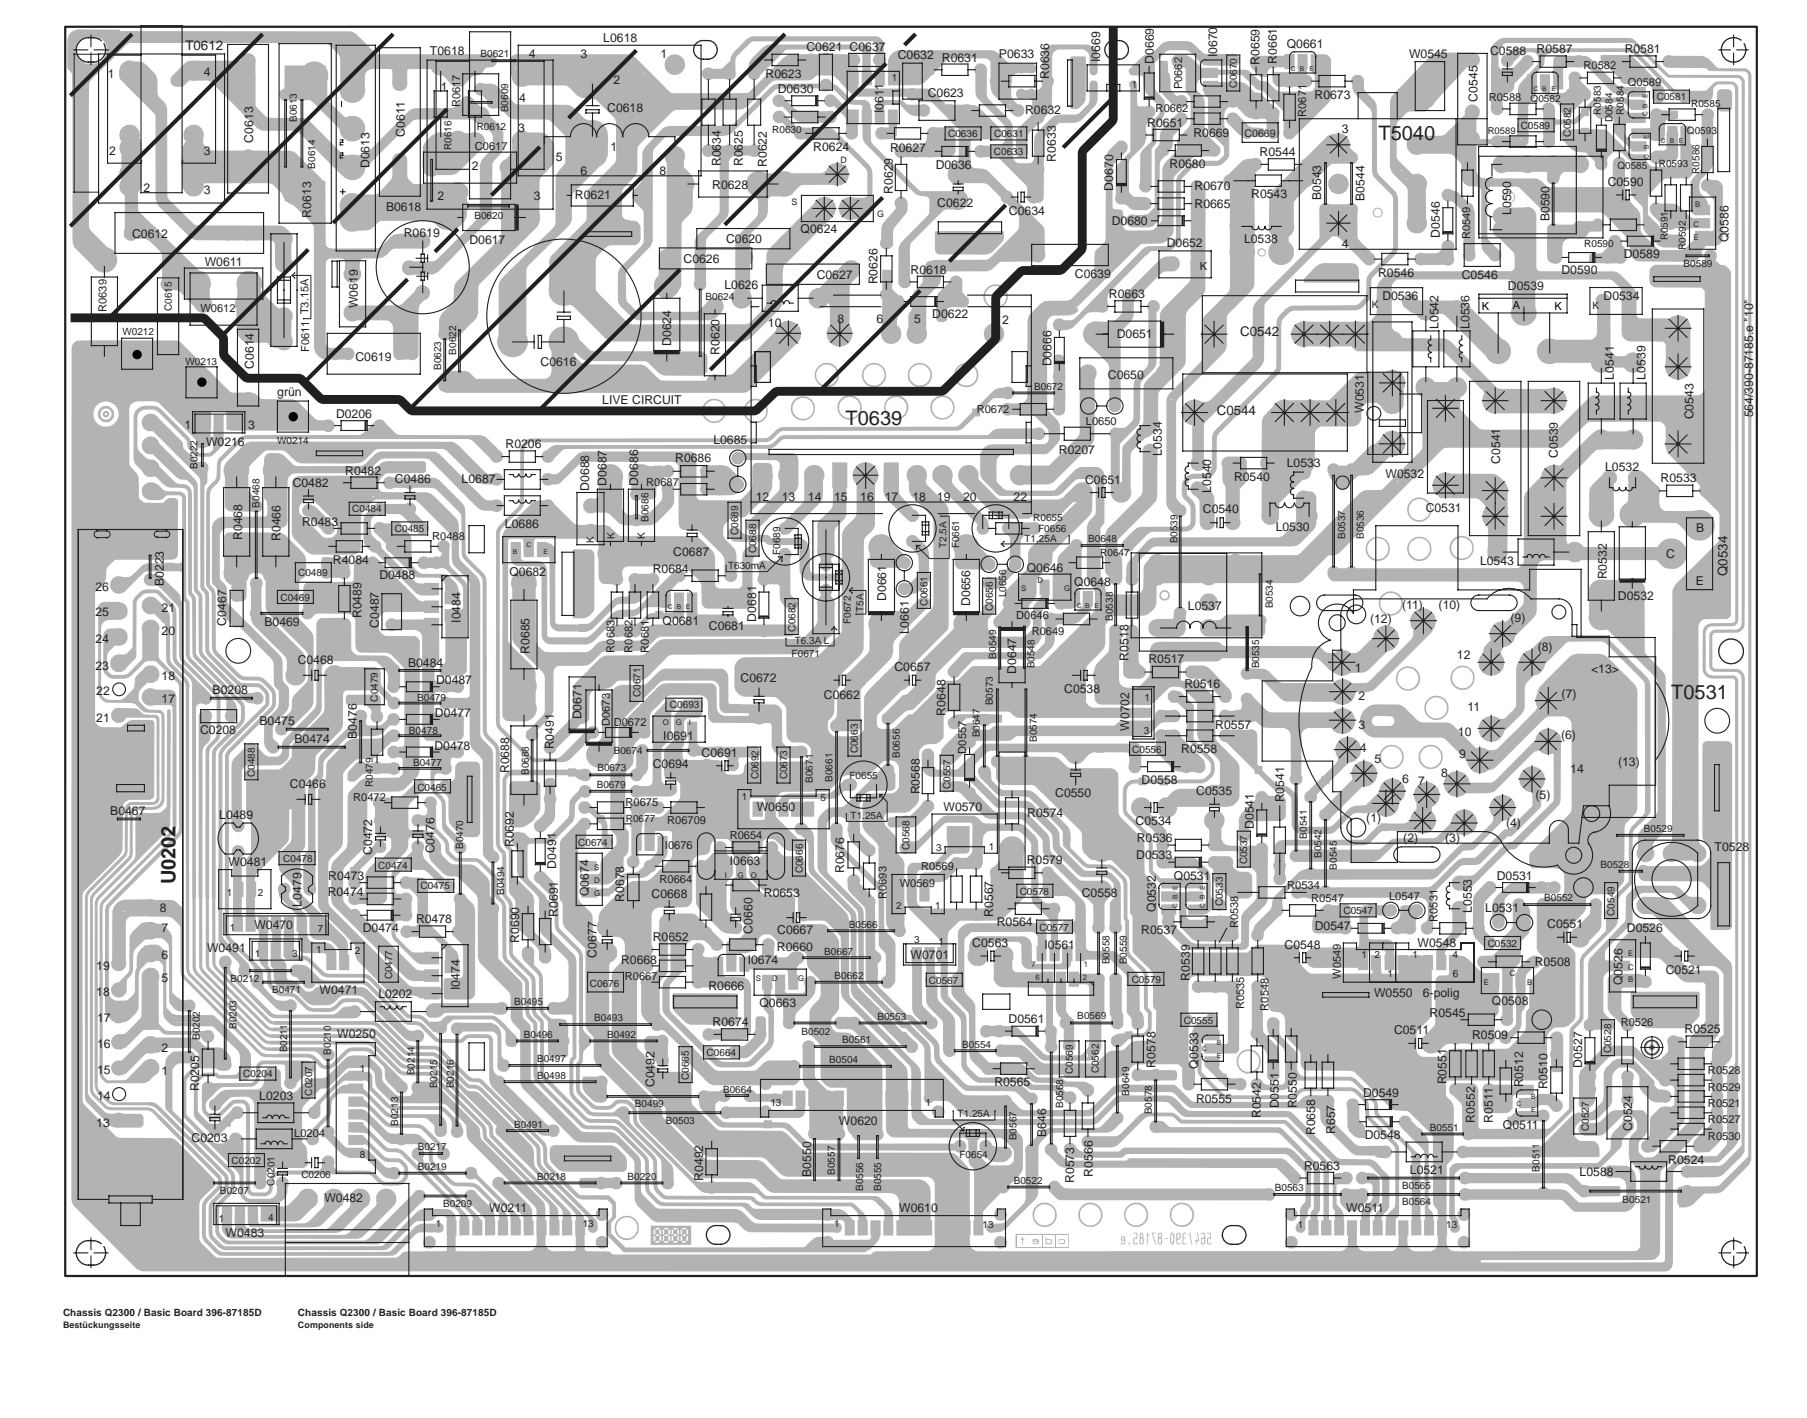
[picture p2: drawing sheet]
<svg xmlns="http://www.w3.org/2000/svg" width="574mm" height="450mm" viewBox="0 0 574 450" stroke-linecap="round" stroke-linejoin="round" font-family="sans-serif">
<defs><g id="words">
<g font-size="6.3" fill="#231f20">
<text x="437.6" y="44.5">T5040</text>
<text x="268.4" y="134.9">T0639</text>
<text x="530.5" y="222">T0531</text>
<text x="55.7" y="280.8" transform="rotate(-90 55.7 280.8)">U0202</text>
</g>
<g font-size="4.2" fill="#231f20">
<text x="58.9" y="15.9">T0612</text>
<text x="393.7" y="106.6">C0542</text>
<text x="386.3" y="131.6">C0544</text>
<text x="548.4" y="182.9" transform="rotate(-90 548.4 182.9)">Q0534</text>
</g>
<g font-size="3.9" fill="#231f20">
<text x="136.5" y="17.4">T0618</text>
<text x="191.5" y="13.2">L0618</text>
<text x="256" y="16.3">C0621 C0637</text>
<text x="408.5" y="15.3">Q0661</text>
<text x="473" y="17.5">C0588</text>
<text x="487.8" y="16.9">R0587</text>
<text x="515.7" y="17">R0581</text>
<text x="167.9" y="18.5">4</text>
<text x="184.2" y="18.5">3</text>
<text x="209.6" y="18.5">1</text>
<text x="285" y="18.8">C0632 R0631</text>
<text x="317.1" y="18.5">P0633</text>
<text x="349.2" y="19.7" transform="rotate(-90 349.2 19.7)">I0669</text>
<text x="366.3" y="20.3" transform="rotate(-90 366.3 20.3)">D0669</text>
<text x="386.3" y="18.2" transform="rotate(-90 386.3 18.2)">I0670</text>
<text x="399.8" y="20.6" transform="rotate(-90 399.8 20.6)">R0659</text>
<text x="405.3" y="20.3" transform="rotate(-90 405.3 20.3)">R0661</text>
<text x="447.3" y="18.5">W0545</text>
<text x="34.2" y="24.7">1</text>
<text x="64.8" y="24.2">4</text>
<text x="139.9" y="28.9">1</text>
<text x="194.8" y="26.6">2</text>
<text x="243" y="24.7">R0623</text>
<text x="246.9" y="29.6">D0630</text>
<text x="333" y="25.1" transform="rotate(-90 333 25.1)">R0636</text>
<text x="164.8" y="32.5">4</text>
<text x="192.8" y="35.6">C0618</text>
<text x="280.4" y="35.9" transform="rotate(-90 280.4 35.9)">I0611</text>
<text x="294.5" y="30.8">C0623</text>
<text x="417.3" y="31.3">R0673</text>
<text x="469" y="32.2" transform="rotate(-90 469 32.2)">C0545</text>
<text x="164.5" y="41.8">3</text>
<text x="325.4" y="36.1">R0632</text>
<text x="364.2" y="40.2">R0651</text>
<text x="80.4" y="45.3" transform="rotate(-90 80.4 45.3)">C0613</text>
<text x="128.5" y="43.4" transform="rotate(-90 128.5 43.4)">C0611</text>
<text x="193.8" y="47.8">1</text>
<text x="258.2" y="47.9">R0624</text>
<text x="378.8" y="43.4">R0669</text>
<text x="425.9" y="42.3">3</text>
<text x="34.7" y="49.1">2</text>
<text x="64.8" y="49.1">3</text>
<text x="117.3" y="53.4" transform="rotate(-90 117.3 53.4)">D0613</text>
<text x="176.4" y="51.2">5</text>
<text x="228.9" y="52.8" transform="rotate(-90 228.9 52.8)">R0634</text>
<text x="235.8" y="52.8" transform="rotate(-90 235.8 52.8)">R0625</text>
<text x="243.4" y="53.1" transform="rotate(-90 243.4 53.1)">R0622</text>
<text x="282.5" y="48.1">R0627</text>
<text x="297" y="53.6">D0636</text>
<text x="335.2" y="51.3" transform="rotate(-90 335.2 51.3)">R0633</text>
<text x="371.3" y="53.4">R0680</text>
<text x="399.9" y="49.5">R0544</text>
<text x="149.7" y="54">2</text>
<text x="184.2" y="55.6">6</text>
<text x="209.4" y="55.6">8</text>
<text x="510.4" y="59">C0590</text>
<text x="45.6" y="61">2</text>
<text x="64.8" y="61.5">3</text>
<text x="138.9" y="63.6">2</text>
<text x="169.4" y="63.6">3</text>
<text x="182.5" y="63.3">R0621</text>
<text x="226.1" y="60.1">R0628</text>
<text x="283.4" y="61.5" transform="rotate(-90 283.4 61.5)">R0629</text>
<text x="297.5" y="65.8">C0622</text>
<text x="353.3" y="60.5" transform="rotate(-90 353.3 60.5)">D0670</text>
<text x="379.2" y="60.5">R0670</text>
<text x="397.2" y="62.9">R0543</text>
<text x="419.4" y="63.5" transform="rotate(-90 419.4 63.5)">B0543</text>
<text x="433.1" y="63.7" transform="rotate(-90 433.1 63.7)">B0544</text>
<text x="98.7" y="69.1" transform="rotate(-90 98.7 69.1)">R0613</text>
<text x="122.5" y="67">B0618</text>
<text x="320.3" y="68.4">C0634</text>
<text x="352.9" y="71.4">D0680</text>
<text x="379.2" y="66.1">R0665</text>
<text x="479.7" y="68.2" transform="rotate(-90 479.7 68.2)">L0590</text>
<text x="491.8" y="70.3" transform="rotate(-90 491.8 70.3)">B0590</text>
<text x="41.9" y="75.5">C0612</text>
<text x="128.2" y="75.1">R0619</text>
<text x="149" y="77.4">D0617</text>
<text x="230.5" y="77.1">C0620</text>
<text x="254.1" y="74.1">Q0624</text>
<text x="394.9" y="77.2">L0538</text>
<text x="457" y="75.5" transform="rotate(-90 457 75.5)">D0546</text>
<text x="548.7" y="76.9" transform="rotate(-90 548.7 76.9)">Q0586</text>
<text x="217" y="83.6">C0626</text>
<text x="370.4" y="78.5">D0652</text>
<text x="425.9" y="78.6">4</text>
<text x="515.5" y="81.8">D0589</text>
<text x="65" y="84.4">W0611</text>
<text x="259.3" y="88.7">C0627</text>
<text x="289.1" y="86.8">R0618</text>
<text x="341.2" y="88.3">C0639</text>
<text x="437.5" y="87.9">R0546</text>
<text x="464" y="88.5">C0546</text>
<text x="495.7" y="86.9">D0590</text>
<text x="230" y="91.9">L0626</text>
<text x="278.6" y="90.3" transform="rotate(-90 278.6 90.3)">R0626</text>
<text x="352" y="94.5">R0663</text>
<text x="438.8" y="95.2">D0536</text>
<text x="478.7" y="92.2">D0539</text>
<text x="509" y="95.2">D0534</text>
<text x="113.5" y="97.9" transform="rotate(-90 113.5 97.9)">W0619</text>
<text x="295.9" y="101">D0622</text>
<text x="243.8" y="103.7">10</text>
<text x="265.8" y="102.5">8</text>
<text x="278.3" y="102.5">6</text>
<text x="290.2" y="102.5">5</text>
<text x="318.2" y="103">2</text>
<text x="354.5" y="107.4">D0651</text>
<text x="456.6" y="104.4" transform="rotate(-90 456.6 104.4)">L0542</text>
<text x="466.5" y="104.4" transform="rotate(-90 466.5 104.4)">L0536</text>
<text x="213" y="109.9" transform="rotate(-90 213 109.9)">D0624</text>
<text x="228.4" y="112.7" transform="rotate(-90 228.4 112.7)">R0620</text>
<text x="80.6" y="117.1" transform="rotate(-90 80.6 117.1)">C0614</text>
<text x="112.8" y="114.4">C0619</text>
<text x="171.6" y="116.2">C0616</text>
<text x="333.8" y="116.3" transform="rotate(-90 333.8 116.3)">D0666</text>
<text x="88" y="125.6">grün</text>
<text x="351.7" y="120.3">C0650</text>
<text x="512.2" y="120.5" transform="rotate(-90 512.2 120.5)">L0541</text>
<text x="522.4" y="120.5" transform="rotate(-90 522.4 120.5)">L0539</text>
<text x="191.2" y="128.4">LIVE CIRCUIT</text>
<text x="432.9" y="131.1" transform="rotate(-90 432.9 131.1)">W0531</text>
<text x="58.5" y="136.1">1</text>
<text x="78.7" y="136.1">3</text>
<text x="106.7" y="132.8">D0206</text>
<text x="537.6" y="133.1" transform="rotate(-90 537.6 133.1)">C0543</text>
<text x="556.5" y="132.5" transform="rotate(-90 556.5 132.5)">564/390-87185.e &quot;10&quot;</text>
<text x="65.4" y="141.4">W0216</text>
<text x="160.5" y="142.3">R0206</text>
<text x="226.4" y="141.1">L0685</text>
<text x="214.3" y="146.6">R0686</text>
<text x="336.2" y="144.1">R0207</text>
<text x="368.8" y="144.6" transform="rotate(-90 368.8 144.6)">L0534</text>
<text x="408.5" y="148.3">L0533</text>
<text x="476.2" y="147.2" transform="rotate(-90 476.2 147.2)">C0541</text>
<text x="494.6" y="145.3" transform="rotate(-90 494.6 145.3)">C0539</text>
<text x="509.6" y="149.5">L0532</text>
<text x="92.9" y="154.5">C0482</text>
<text x="109.6" y="150.7">R0482</text>
<text x="125.4" y="153.4">C0486</text>
<text x="146.5" y="153.4">L0687</text>
<text x="187.1" y="155.8" transform="rotate(-90 187.1 155.8)">D0688</text>
<text x="192.5" y="154.2" transform="rotate(-90 192.5 154.2)">D0687</text>
<text x="202.6" y="154.1" transform="rotate(-90 202.6 154.1)">D0686</text>
<text x="344.4" y="153.6">C0651</text>
<text x="391.7" y="152.5">R0540</text>
<text x="439.8" y="151.7">W0532</text>
<text x="527.2" y="153.1">R0533</text>
<text x="239.9" y="158.9">12</text>
<text x="248.2" y="158.9">13</text>
<text x="256.5" y="158.9">14</text>
<text x="264.8" y="158.9">15</text>
<text x="273.1" y="158.9">16</text>
<text x="280.8" y="158.9">17</text>
<text x="289.6" y="158.9">18</text>
<text x="297.4" y="158.9">19</text>
<text x="305.7" y="158.9">20</text>
<text x="321.8" y="158.9">22</text>
<text x="384.5" y="156.4" transform="rotate(-90 384.5 156.4)">L0540</text>
<text x="95.9" y="166.8">R0483</text>
<text x="160.3" y="167.5">L0686</text>
<text x="381.8" y="162.9">C0540</text>
<text x="452.6" y="162.4">C0531</text>
<text x="76.9" y="171.4" transform="rotate(-90 76.9 171.4)">R0468</text>
<text x="89" y="171.8" transform="rotate(-90 89 171.8)">R0466</text>
<text x="405" y="168.4">L0530</text>
<text x="538.5" y="168.8">B</text>
<text x="105.7" y="179">R4084</text>
<text x="213.7" y="176.4">C0687</text>
<text x="469.8" y="179.3">L0543</text>
<text x="529" y="177.2">C</text>
<text x="120.4" y="183.8">D0488</text>
<text x="161.7" y="182.7">Q0682</text>
<text x="207.2" y="182">R0684</text>
<text x="325.9" y="181.5">Q0646</text>
<text x="510.1" y="183.9" transform="rotate(-90 510.1 183.9)">R0532</text>
<text x="538.3" y="185.7">E</text>
<text x="30.3" y="187.7">26</text>
<text x="52" y="186.1" transform="rotate(-90 52 186.1)">B0223</text>
<text x="281.3" y="190.8" transform="rotate(-90 281.3 190.8)">D0661</text>
<text x="341" y="186.1">Q0648</text>
<text x="513.6" y="190.6">D0532</text>
<text x="30.3" y="195.5">25</text>
<text x="51.3" y="194.2">21</text>
<text x="114.8" y="196.3" transform="rotate(-90 114.8 196.3)">R0489</text>
<text x="146.2" y="197.7" transform="rotate(-90 146.2 197.7)">I0484</text>
<text x="240" y="197.3" transform="rotate(-90 240 197.3)">D0681</text>
<text x="307.9" y="192.4" transform="rotate(-90 307.9 192.4)">D0656</text>
<text x="377.1" y="193.6">L0537</text>
<text x="434.9" y="197.8">(12)</text>
<text x="445.1" y="193.4">(11)</text>
<text x="456.7" y="193.5">(10)</text>
<text x="479.5" y="197.5">(9)</text>
<text x="51.3" y="201.4">20</text>
<text x="71.8" y="198.6" transform="rotate(-90 71.8 198.6)">C0467</text>
<text x="83.9" y="198.8">B0469</text>
<text x="120.2" y="199.3" transform="rotate(-90 120.2 199.3)">C0487</text>
<text x="210.3" y="198.3">Q0681</text>
<text x="225" y="200">C0681</text>
<text x="288.5" y="201.4" transform="rotate(-90 288.5 201.4)">L0661</text>
<text x="30.3" y="204">24</text>
<text x="168.1" y="207.6" transform="rotate(-90 168.1 207.6)">R0685</text>
<text x="358.2" y="209.7" transform="rotate(-90 358.2 209.7)">R0518</text>
<text x="462.5" y="209.2">12</text>
<text x="488.1" y="206.6">(8)</text>
<text x="30.3" y="212.6">23</text>
<text x="51.3" y="215.9">18</text>
<text x="94.5" y="210.7">C0468</text>
<text x="129.5" y="211.7">B0484</text>
<text x="283.9" y="213">C0657</text>
<text x="322.6" y="213.9" transform="rotate(-90 322.6 213.9)">D0647</text>
<text x="364.6" y="210.6">R0517</text>
<text x="430.1" y="213.3">1</text>
<text x="505.1" y="213.8">&lt;13&gt;</text>
<text x="30.6" y="220.6">22</text>
<text x="67.5" y="220.4">B0208</text>
<text x="138.4" y="217.1">D0487</text>
<text x="235.1" y="216.5">C0672</text>
<text x="261.5" y="221.9">C0662</text>
<text x="337.8" y="220.1">C0538</text>
<text x="376" y="218.3">R0516</text>
<text x="495.7" y="221.6">(7)</text>
<text x="51.3" y="223.2">17</text>
<text x="138.1" y="227.7">D0477</text>
<text x="300.2" y="227.2" transform="rotate(-90 300.2 227.2)">R0648</text>
<text x="431.3" y="222.3">2</text>
<text x="465.8" y="225.8">11</text>
<text x="30.6" y="229.2">21</text>
<text x="63.5" y="233.1">C0208</text>
<text x="82.4" y="230.2">B0475</text>
<text x="184.6" y="228.4" transform="rotate(-90 184.6 228.4)">D0671</text>
<text x="358.4" y="232" transform="rotate(-90 358.4 232)">W0702</text>
<text x="385.8" y="231.4">R0557</text>
<text x="431.3" y="231.5">3</text>
<text x="462.8" y="233.6">10</text>
<text x="93.5" y="236">B0474</text>
<text x="113.3" y="234.6" transform="rotate(-90 113.3 234.6)">B0476</text>
<text x="137.9" y="238.1">D0478</text>
<text x="175.8" y="237.9" transform="rotate(-90 175.8 237.9)">R0491</text>
<text x="210.6" y="234.8">I0691</text>
<text x="375" y="239.1">R0558</text>
<text x="431.6" y="238.7">4</text>
<text x="495.5" y="234.6">(6)</text>
<text x="161.7" y="245.5" transform="rotate(-90 161.7 245.5)">R0688</text>
<text x="207.2" y="243.8">C0694</text>
<text x="222.7" y="240.4">C0691</text>
<text x="436.3" y="242.2">5</text>
<text x="463.2" y="240.5">9</text>
<text x="498.5" y="245.5">14</text>
<text x="513.6" y="243.3">(13)</text>
<text x="92" y="250.3">C0466</text>
<text x="362.4" y="248.8">D0558</text>
<text x="445.1" y="248.6">6</text>
<text x="450.2" y="249.1">7</text>
<text x="457.5" y="246.5">8</text>
<text x="240.2" y="257.3">W0650</text>
<text x="292" y="252.2" transform="rotate(-90 292 252.2)">R0568</text>
<text x="299.5" y="257.5">W0570</text>
<text x="335" y="253">C0550</text>
<text x="379.7" y="252.2">C0535</text>
<text x="407.6" y="254.7" transform="rotate(-90 407.6 254.7)">R0541</text>
<text x="487.4" y="253.6">(5)</text>
<text x="35" y="258.7">B0467</text>
<text x="69.6" y="260">L0489</text>
<text x="326.1" y="259.4">R0574</text>
<text x="360.5" y="261.8">C0534</text>
<text x="398" y="263.2" transform="rotate(-90 398 263.2)">D0541</text>
<text x="433.7" y="261">(1)</text>
<text x="478.1" y="262.6">(4)</text>
<text x="163.1" y="269" transform="rotate(-90 163.1 269)">R0692</text>
<text x="360.9" y="267.2">R0536</text>
<text x="445.5" y="267.2">(2)</text>
<text x="458.8" y="267.4">(3)</text>
<text x="72.6" y="275">W0481</text>
<text x="118.1" y="271.4" transform="rotate(-90 118.1 271.4)">C0472</text>
<text x="137.9" y="270.9" transform="rotate(-90 137.9 270.9)">C0476</text>
<text x="176.6" y="275.7" transform="rotate(-90 176.6 275.7)">D0491</text>
<text x="231.7" y="274.5">I0663</text>
<text x="325.9" y="274.4">R0579</text>
<text x="360.7" y="272.8">D0533</text>
<text x="544.3" y="270">T0528</text>
<text x="104.2" y="279.4">R0473</text>
<text x="268" y="277.2" transform="rotate(-90 268 277.2)">R0676</text>
<text x="372.6" y="279.3">Q0531</text>
<text x="475.1" y="279.3">D0531</text>
<text x="95.7" y="287.8" transform="rotate(-90 95.7 287.8)">L0479</text>
<text x="104" y="284.5">R0474</text>
<text x="186.9" y="284.4" transform="rotate(-90 186.9 284.4)">Q0674</text>
<text x="198.2" y="286.3" transform="rotate(-90 198.2 286.3)">R0678</text>
<text x="206.8" y="285">C0668</text>
<text x="242.5" y="284.7">R0653</text>
<text x="343.4" y="284.7">C0558</text>
<text x="50.8" y="289.5">8</text>
<text x="132.1" y="293">R0478</text>
<text x="177.1" y="291.1" transform="rotate(-90 177.1 291.1)">R0691</text>
<text x="315.3" y="291.1" transform="rotate(-90 315.3 291.1)">R0567</text>
<text x="316.4" y="293.8">R0564</text>
<text x="366.9" y="289.5" transform="rotate(-90 366.9 289.5)">Q0532</text>
<text x="467.2" y="289.8" transform="rotate(-90 467.2 289.8)">L0553</text>
<text x="471.5" y="289.4">L0531</text>
<text x="51.3" y="295.7">7</text>
<text x="80.7" y="294.9">W0470</text>
<text x="115.2" y="295.8">D0474</text>
<text x="164.8" y="299.3" transform="rotate(-90 164.8 299.3)">R0690</text>
<text x="207.2" y="298.8">R0652</text>
<text x="238.9" y="296.4" transform="rotate(-90 238.9 296.4)">C0660</text>
<text x="246.7" y="296.6">C0667</text>
<text x="362.3" y="296.5">R0537</text>
<text x="417.4" y="295.2">D0547</text>
<text x="491.1" y="294.5">C0551</text>
<text x="516.4" y="295.8">D0526</text>
<text x="51.3" y="304.5">6</text>
<text x="65.7" y="302.3">W0491</text>
<text x="189.4" y="304" transform="rotate(-90 189.4 304)">C0677</text>
<text x="197.2" y="306">R0668</text>
<text x="237.4" y="305.9">I0674</text>
<text x="246.6" y="301.9">R0660</text>
<text x="289.1" y="304.4">W0701</text>
<text x="308.6" y="300.7">C0563</text>
<text x="331.6" y="301.2">I0561</text>
<text x="407.8" y="301.4">C0548</text>
<text x="450" y="300.6">W0548</text>
<text x="30.6" y="307.9">19</text>
<text x="51.3" y="311.8">5</text>
<text x="377.7" y="311.3" transform="rotate(-90 377.7 311.3)">R0539</text>
<text x="487.2" y="306.7">R0508</text>
<text x="528.8" y="309.2">C0521</text>
<text x="30.6" y="316.2">18</text>
<text x="101.5" y="315.7">W0471</text>
<text x="120.1" y="316.9">L0202</text>
<text x="146" y="314.3" transform="rotate(-90 146 314.3)">I0474</text>
<text x="224.9" y="314.4">R0666</text>
<text x="436.2" y="316.5">W0550</text>
<text x="451.7" y="316.5">6-polig</text>
<text x="515" y="312.7" transform="rotate(-90 515 312.7)">Q0526</text>
<text x="241.1" y="319.8">Q0663</text>
<text x="453.8" y="322.9">R0545</text>
<text x="473.6" y="319">Q0508</text>
<text x="30.8" y="324.5">17</text>
<text x="107" y="329.6">W0250</text>
<text x="226.2" y="325.8">R0674</text>
<text x="320.2" y="324.9">D0561</text>
<text x="442.5" y="328.2">C0511</text>
<text x="467.3" y="329.7">R0509</text>
<text x="534.8" y="328">R0525</text>
<text x="30.8" y="332.8">16</text>
<text x="51.3" y="334.1">2</text>
<text x="30.8" y="341.1">15</text>
<text x="51.3" y="341.3">1</text>
<text x="366.8" y="338.9" transform="rotate(-90 366.8 338.9)">R0578</text>
<text x="380.3" y="339.2" transform="rotate(-90 380.3 339.2)">Q0533</text>
<text x="502.2" y="338.9" transform="rotate(-90 502.2 338.9)">D0527</text>
<text x="63.2" y="346.4" transform="rotate(-90 63.2 346.4)">R0205</text>
<text x="207.7" y="345.2" transform="rotate(-90 207.7 345.2)">C0492</text>
<text x="315.7" y="344.8">R0565</text>
<text x="459.2" y="344.2" transform="rotate(-90 459.2 344.2)">R0551</text>
<text x="483.5" y="345.2" transform="rotate(-90 483.5 345.2)">R0512</text>
<text x="491.2" y="345.9" transform="rotate(-90 491.2 345.9)">R0510</text>
<text x="30.8" y="349.1">14</text>
<text x="82.3" y="349.1">L0203</text>
<text x="379.7" y="350.2">R0555</text>
<text x="405.9" y="351.9" transform="rotate(-90 405.9 351.9)">D0551</text>
<text x="411.6" y="351.9" transform="rotate(-90 411.6 351.9)">R0550</text>
<text x="432.7" y="348.3">D0549</text>
<text x="30.6" y="357.7">13</text>
<text x="266.3" y="357.1">W0620</text>
<text x="400.3" y="355" transform="rotate(-90 400.3 355)">R0542</text>
<text x="423.9" y="360" transform="rotate(-90 423.9 360)">R657</text>
<text x="468.1" y="356.4" transform="rotate(-90 468.1 356.4)">R0552</text>
<text x="473.8" y="356.4" transform="rotate(-90 473.8 356.4)">R0511</text>
<text x="477.1" y="358.6">Q0511</text>
<text x="518.1" y="359.1" transform="rotate(-90 518.1 359.1)">C0524</text>
<text x="60.8" y="362.6">C0203</text>
<text x="332.1" y="361" transform="rotate(-90 332.1 361)">B646</text>
<text x="417.5" y="360.4" transform="rotate(-90 417.5 360.4)">R0658</text>
<text x="433.2" y="361.5">D0548</text>
<text x="414" y="371.4">R0563</text>
<text x="529.6" y="369.4">R0524</text>
<text x="223.2" y="374.8" transform="rotate(-90 223.2 374.8)">R0492</text>
<text x="257.5" y="373.5" transform="rotate(-90 257.5 373.5)">B0550</text>
<text x="341" y="375.5" transform="rotate(-90 341 375.5)">R0573</text>
<text x="346.9" y="373.5" transform="rotate(-90 346.9 373.5)">R0566</text>
<text x="447.6" y="372.6">L0521</text>
<text x="501.4" y="373.2">L0588</text>
<text x="103" y="381.5">W0482</text>
<text x="155.3" y="384.6">W0211</text>
<text x="285.4" y="384.9">W0610</text>
<text x="427.4" y="384.9">W0511</text>
<text x="71.6" y="392.6">W0483</text>
</g>
<g font-size="3.5" fill="#231f20">
<text x="502.7" y="22.1">R0582</text>
<text x="375.3" y="28.4" transform="rotate(-90 375.3 28.4)">P0662</text>
<text x="516.8" y="27.3">Q0589</text>
<text x="146" y="34.1" transform="rotate(-90 146 34.1)">R0617</text>
<text x="366.9" y="35.7">R0662</text>
<text x="472.6" y="32">R0588</text>
<text x="414.7" y="37" transform="rotate(-90 414.7 37)">R0671</text>
<text x="150.8" y="47.5">C0617</text>
<text x="466.7" y="75.9" transform="rotate(-90 466.7 75.9)">R0549</text>
<text x="380.9" y="85.6">K</text>
<text x="33.8" y="99" transform="rotate(-90 33.8 99)">R0639</text>
<text x="63.6" y="98.9">W0612</text>
<text x="97.9" y="99.8" transform="rotate(-90 97.9 99.8)">T3.15A</text>
<text x="98.2" y="111.7" transform="rotate(-90 98.2 111.7)">F0611</text>
<text x="310.1" y="131">R0672</text>
<text x="344.7" y="134.8">L0650</text>
<text x="205.1" y="154.4">R0687</text>
<text x="137.2" y="171.6">R0488</text>
<text x="322.6" y="196.6">D0646</text>
<text x="327.5" y="201.6">R0649</text>
<text x="195.1" y="207.2" transform="rotate(-90 195.1 207.2)">R0683</text>
<text x="200.8" y="207.2" transform="rotate(-90 200.8 207.2)">R0682</text>
<text x="205.9" y="207.2" transform="rotate(-90 205.9 207.2)">R0681</text>
<text x="193.6" y="230.5" transform="rotate(-90 193.6 230.5)">D0673</text>
<text x="194.8" y="230.3">D0672</text>
<text x="306.8" y="239.3" transform="rotate(-90 306.8 239.3)">D0557</text>
<text x="112.1" y="254.1">R0472</text>
<text x="198.5" y="255.7">R0675</text>
<text x="211.8" y="261.7">R06709</text>
<text x="211.1" y="269.7">I0676</text>
<text x="231.7" y="266.4">R0654</text>
<text x="209.4" y="280.4">R0664</text>
<text x="285.6" y="281.7">W0569</text>
<text x="292.4" y="276.3">R0569</text>
<text x="281.4" y="285.4" transform="rotate(-90 281.4 285.4)">R0693</text>
<text x="408.6" y="282.1">R0534</text>
<text x="416.2" y="286.4">R0547</text>
<text x="440.9" y="285.7">L0547</text>
<text x="456.3" y="292.6" transform="rotate(-90 456.3 292.6)">R0531</text>
<text x="393" y="294.7" transform="rotate(-90 393 294.7)">R0538</text>
<text x="198.3" y="311.1">R0667</text>
<text x="425.6" y="310.8" transform="rotate(-90 425.6 310.8)">W0549</text>
<text x="394.9" y="320.5" transform="rotate(-90 394.9 320.5)">R0535</text>
<text x="402.7" y="320.8" transform="rotate(-90 402.7 320.8)">R0548</text>
<text x="514.5" y="325.7">R0526</text>
<text x="542.2" y="341.1">R0528</text>
<text x="542.2" y="346.2">R0529</text>
<text x="542.2" y="351.5">R0521</text>
<text x="542.2" y="356.6">R0527</text>
<text x="93.4" y="360.8">L0204</text>
<text x="542.2" y="361.8">R0530</text>
</g>
<g font-size="3.5">
<text x="470.4" y="98.4">K</text>
<text x="480.2" y="98.2">A</text>
<text x="493.5" y="98.3">K</text>
</g>
<text font-size="3.4" fill="#231f20" x="395.1" y="43.5">C0669</text>
<g font-size="3.2" fill="#231f20">
<text x="152.5" y="18">B0621</text>
<text x="283.1" y="25.8">1</text>
<text x="359.3" y="28">1</text>
<text x="392.6" y="27.8" transform="rotate(-90 392.6 27.8)">C0670</text>
<text x="161.3" y="35.6" transform="rotate(-90 161.3 35.6)">B0609</text>
<text x="485.9" y="32.4">Q0582</text>
<text x="526" y="31.9">C0581</text>
<text x="536.8" y="33.9">R0585</text>
<text x="94.2" y="38.8" transform="rotate(-90 94.2 38.8)">B0613</text>
<text x="151.3" y="41.3">R0612</text>
<text x="482.7" y="41.1">C0589</text>
<text x="508.1" y="36.5" transform="rotate(-90 508.1 36.5)">R0583</text>
<text x="511.9" y="38.9" transform="rotate(-90 511.9 38.9)">D0584</text>
<text x="515.5" y="36.5" transform="rotate(-90 515.5 36.5)">R0584</text>
<text x="143.4" y="47.6" transform="rotate(-90 143.4 47.6)">R0616</text>
<text x="245.1" y="42.3">R0630</text>
<text x="301" y="43.6">C0636</text>
<text x="315.6" y="43.6">C0631</text>
<text x="498.6" y="43.4" transform="rotate(-90 498.6 43.4)">C0582</text>
<text x="535.5" y="42.5">Q0593</text>
<text x="100" y="53.6" transform="rotate(-90 100 53.6)">B0614</text>
<text x="315.5" y="49.4">C0633</text>
<text x="513.4" y="53.8">Q0585</text>
<text x="526.6" y="53.1">R0593</text>
<text x="539.5" y="55.2" transform="rotate(-90 539.5 55.2)">R0586</text>
<text x="150.6" y="69.4">B0620</text>
<text x="529.5" y="76.3" transform="rotate(-90 529.5 76.3)">R0591</text>
<text x="502.9" y="78.6">R0590</text>
<text x="535.1" y="79.3" transform="rotate(-90 535.1 79.3)">R0592</text>
<text x="534.4" y="84.8">B0589</text>
<text x="224" y="95.4">B0624</text>
<text x="54.5" y="98.8" transform="rotate(-90 54.5 98.8)">C0615</text>
<text x="435.5" y="97.8">K</text>
<text x="505.5" y="98">K</text>
<text x="38.9" y="106.4">W0212</text>
<text x="144.8" y="112.5" transform="rotate(-90 144.8 112.5)">B0622</text>
<text x="58.9" y="115.8">W0213</text>
<text x="140" y="117.5" transform="rotate(-90 140 117.5)">B0623</text>
<text x="328.3" y="123.7">B0672</text>
<text x="88" y="141">W0214</text>
<text x="62.7" y="148.9" transform="rotate(-90 62.7 148.9)">B0222</text>
<text x="82.4" y="161.1" transform="rotate(-90 82.4 161.1)">B0468</text>
<text x="111.8" y="162.6">C0484</text>
<text x="205.9" y="165.6" transform="rotate(-90 205.9 165.6)">B0686</text>
<text x="328" y="165.3">R0655</text>
<text x="125.4" y="168.9">C0485</text>
<text x="188.5" y="172.4" transform="rotate(-90 188.5 172.4)">K</text>
<text x="195" y="171.2" transform="rotate(-90 195 171.2)">K</text>
<text x="204.7" y="171.2" transform="rotate(-90 204.7 171.2)">K</text>
<text x="234.3" y="169.8" transform="rotate(-90 234.3 169.8)">C0689</text>
<text x="300.5" y="174" transform="rotate(-90 300.5 174)">T2.5A</text>
<text x="325.2" y="172.1">T1,25A</text>
<text x="329.6" y="169">F0656</text>
<text x="345.4" y="172.2">B0648</text>
<text x="373.8" y="172.5" transform="rotate(-90 373.8 172.5)">B0539</text>
<text x="427" y="171.1" transform="rotate(-90 427 171.1)">B0537</text>
<text x="432.9" y="171.1" transform="rotate(-90 432.9 171.1)">B0536</text>
<text x="240" y="175.6" transform="rotate(-90 240 175.6)">C0688</text>
<text x="247.6" y="176.2" transform="rotate(-90 247.6 176.2)">F0689</text>
<text x="304.4" y="174.1" transform="rotate(-90 304.4 174.1)">F0661</text>
<text x="349.3" y="176.5">R0647</text>
<text x="94.6" y="183">C0489</text>
<text x="231.1" y="180.8">T630mA</text>
<text x="89" y="190.6">C0469</text>
<text x="319.4" y="189.6" transform="rotate(-90 319.4 189.6)">L0656</text>
<text x="274.1" y="194.2" transform="rotate(-90 274.1 194.2)">T5A</text>
<text x="294.5" y="192.2" transform="rotate(-90 294.5 192.2)">C0661</text>
<text x="315.2" y="194" transform="rotate(-90 315.2 194)">C0656</text>
<text x="353.2" y="197.1" transform="rotate(-90 353.2 197.1)">B0538</text>
<text x="404" y="193.1" transform="rotate(-90 404 193.1)">B0534</text>
<text x="252.5" y="200.5" transform="rotate(-90 252.5 200.5)">C0682</text>
<text x="270.1" y="198.1" transform="rotate(-90 270.1 198.1)">F0672</text>
<text x="251.3" y="208.7">F0671</text>
<text x="252.3" y="204.5">T6.3A L</text>
<text x="316.2" y="209.1" transform="rotate(-90 316.2 209.1)">B0549</text>
<text x="328.4" y="212.2" transform="rotate(-90 328.4 212.2)">B0548</text>
<text x="399.7" y="212.2" transform="rotate(-90 399.7 212.2)">B0535</text>
<text x="203.3" y="221.3" transform="rotate(-90 203.3 221.3)">C0671</text>
<text x="119.9" y="222.7" transform="rotate(-90 119.9 222.7)">C0479</text>
<text x="132.4" y="222.4">B0479</text>
<text x="212.7" y="224.9">C0693</text>
<text x="315.1" y="223.9" transform="rotate(-90 315.1 223.9)">B0573</text>
<text x="363.3" y="222.7">1</text>
<text x="129.8" y="232.9">B0478</text>
<text x="363.1" y="233">3</text>
<text x="194.8" y="239.3">B0674</text>
<text x="272.3" y="239.1" transform="rotate(-90 272.3 239.1)">C0663</text>
<text x="311.1" y="234.1" transform="rotate(-90 311.1 234.1)">B0647</text>
<text x="329.2" y="235.5" transform="rotate(-90 329.2 235.5)">B0574</text>
<text x="359.4" y="239">C0556</text>
<text x="131.1" y="243.1">B0477</text>
<text x="167.9" y="246" transform="rotate(-90 167.9 246)">B0688</text>
<text x="189.6" y="244.9">B0673</text>
<text x="285.6" y="240.5" transform="rotate(-90 285.6 240.5)">B0656</text>
<text x="80.9" y="246.7" transform="rotate(-90 80.9 246.7)">C0488</text>
<text x="118.3" y="249.9" transform="rotate(-90 118.3 249.9)">R0479</text>
<text x="132.5" y="251">C0465</text>
<text x="189.4" y="250.2">B0679</text>
<text x="240.7" y="247.4" transform="rotate(-90 240.7 247.4)">C0692</text>
<text x="249.9" y="247.4" transform="rotate(-90 249.9 247.4)">C0673</text>
<text x="258" y="248.5" transform="rotate(-90 258 248.5)">B0671</text>
<text x="264.3" y="248.2" transform="rotate(-90 264.3 248.2)">B0661</text>
<text x="269.7" y="247.4">F0655</text>
<text x="301.8" y="250.4" transform="rotate(-90 301.8 250.4)">C0557</text>
<text x="235.4" y="254">1</text>
<text x="260.5" y="254.1">5</text>
<text x="198.6" y="260.8">R0677</text>
<text x="270" y="260">T1.25A</text>
<text x="147.1" y="269.5" transform="rotate(-90 147.1 269.5)">B0470</text>
<text x="183.6" y="268.4">C0674</text>
<text x="288.7" y="269.8" transform="rotate(-90 288.7 269.8)">C0568</text>
<text x="313.9" y="269.8">1</text>
<text x="414.8" y="266.2" transform="rotate(-90 414.8 266.2)">B0541</text>
<text x="521.8" y="264">B0529</text>
<text x="89.9" y="273.7">C0478</text>
<text x="120.1" y="275.8">C0474</text>
<text x="297.2" y="270.2">3</text>
<text x="395.9" y="274.4" transform="rotate(-90 395.9 274.4)">C0537</text>
<text x="419.5" y="272.4" transform="rotate(-90 419.5 272.4)">B0542</text>
<text x="508.1" y="275.5">B0528</text>
<text x="254.8" y="277.2" transform="rotate(-90 254.8 277.2)">C0666</text>
<text x="424.3" y="276" transform="rotate(-90 424.3 276)">B0545</text>
<text x="72" y="284.3">1</text>
<text x="81.9" y="284.3">2</text>
<text x="133.5" y="282.4">C0475</text>
<text x="160.1" y="284.2" transform="rotate(-90 160.1 284.2)">B0494</text>
<text x="323.7" y="284">C0578</text>
<text x="388.2" y="287.7" transform="rotate(-90 388.2 287.7)">C0533</text>
<text x="490.2" y="286.1">B0552</text>
<text x="284.5" y="288.5">2</text>
<text x="296.8" y="288.7">1</text>
<text x="426.5" y="290.1">C0547</text>
<text x="512.5" y="290.7" transform="rotate(-90 512.5 290.7)">C0549</text>
<text x="73" y="295.6">1</text>
<text x="100.8" y="295.8">7</text>
<text x="269.4" y="294.7">B0566</text>
<text x="290.2" y="299.4">3</text>
<text x="297.9" y="299.9">1</text>
<text x="330" y="295.4">C0577</text>
<text x="80.9" y="303.9">1</text>
<text x="92.8" y="303.9">3</text>
<text x="100.3" y="302.5">1</text>
<text x="112.7" y="302.8">2</text>
<text x="261.7" y="303.2">B0667</text>
<text x="432.2" y="304">1</text>
<text x="436.3" y="304">2</text>
<text x="448.4" y="304">1</text>
<text x="461.1" y="304">4</text>
<text x="472.3" y="300.6">C0532</text>
<text x="73.2" y="311.6">B0212</text>
<text x="124.5" y="310.9" transform="rotate(-90 124.5 310.9)">C0477</text>
<text x="265" y="310.8">B0662</text>
<text x="352.1" y="306.1" transform="rotate(-90 352.1 306.1)">B0558</text>
<text x="357.7" y="306.1" transform="rotate(-90 357.7 306.1)">B0559</text>
<text x="359.3" y="312">C0579</text>
<text x="440.4" y="310.2">1</text>
<text x="461.2" y="310.2">6</text>
<text x="86.4" y="315.2">B0471</text>
<text x="187.3" y="313.4">C0676</text>
<text x="294.9" y="312.3">C0567</text>
<text x="163.2" y="319.1">B0495</text>
<text x="278.5" y="323.9">B0553</text>
<text x="342" y="323.6">B0569</text>
<text x="75.1" y="326.6" transform="rotate(-90 75.1 326.6)">B0203</text>
<text x="166.3" y="329.4">B0496</text>
<text x="188.6" y="324.2">B0493</text>
<text x="192.7" y="329.4">B0492</text>
<text x="254.4" y="328.6">B0502</text>
<text x="375.8" y="325.1">C0555</text>
<text x="63.5" y="330.2" transform="rotate(-90 63.5 330.2)">B0202</text>
<text x="91.2" y="334.1" transform="rotate(-90 91.2 334.1)">B0211</text>
<text x="105" y="334.8" transform="rotate(-90 105 334.8)">B0210</text>
<text x="224.3" y="335.3">C0664</text>
<text x="267.4" y="331.2">B0561</text>
<text x="305.5" y="332.6">B0554</text>
<text x="511.5" y="334.4" transform="rotate(-90 511.5 334.4)">C0528</text>
<text x="77.2" y="342">C0204</text>
<text x="114.3" y="340.3">1</text>
<text x="131.6" y="341.3" transform="rotate(-90 131.6 341.3)">B0214</text>
<text x="170.5" y="337.2">B0497</text>
<text x="263.2" y="337.6">B0504</text>
<text x="340.6" y="340.9" transform="rotate(-90 340.6 340.9)">C0569</text>
<text x="348.9" y="340.7" transform="rotate(-90 348.9 340.7)">C0562</text>
<text x="99.1" y="347.8" transform="rotate(-90 99.1 347.8)">C0207</text>
<text x="138.8" y="345.5" transform="rotate(-90 138.8 345.5)">B0215</text>
<text x="144" y="345.5" transform="rotate(-90 144 345.5)">B0216</text>
<text x="170.5" y="342.4">B0498</text>
<text x="218.7" y="342.9" transform="rotate(-90 218.7 342.9)">C0665</text>
<text x="229.5" y="346.9">B0664</text>
<text x="358.4" y="347.8" transform="rotate(-90 358.4 347.8)">B0649</text>
<text x="201.6" y="351.5">B0499</text>
<text x="244.6" y="351.1">13</text>
<text x="293.8" y="351.1">1</text>
<text x="337.5" y="351.8" transform="rotate(-90 337.5 351.8)">B0568</text>
<text x="365.6" y="353.7" transform="rotate(-90 365.6 353.7)">B0578</text>
<text x="126.4" y="357.4" transform="rotate(-90 126.4 357.4)">B0213</text>
<text x="163.2" y="358">B0491</text>
<text x="211.4" y="356.7">B0503</text>
<text x="304" y="354.7">T1.25A</text>
<text x="453.9" y="359">B0551</text>
<text x="504.3" y="359" transform="rotate(-90 504.3 359)">C0527</text>
<text x="132.6" y="365">B0217</text>
<text x="322.7" y="362" transform="rotate(-90 322.7 362)">B0567</text>
<text x="73.5" y="369.5">C0202</text>
<text x="114.3" y="367.8">8</text>
<text x="132.6" y="371.4">B0219</text>
<text x="304.6" y="367.6">F0654</text>
<text x="488.7" y="371.9" transform="rotate(-90 488.7 371.9)">B0511</text>
<text x="87.1" y="376.4" transform="rotate(-90 87.1 376.4)">C0201</text>
<text x="95.7" y="373.9">C0206</text>
<text x="170.5" y="374.6">B0218</text>
<text x="199.2" y="374.6">B0220</text>
<text x="265.1" y="372.9" transform="rotate(-90 265.1 372.9)">B0557</text>
<text x="321.8" y="375.7">B0522</text>
<text x="445.1" y="377.3">B0565</text>
<text x="69.8" y="378.9">B0207</text>
<text x="140.7" y="383.1">B0209</text>
<text x="274" y="378.1" transform="rotate(-90 274 378.1)">B0556</text>
<text x="279.7" y="378.1" transform="rotate(-90 279.7 378.1)">B0555</text>
<text x="404.7" y="378.2">B0563</text>
<text x="445.1" y="382.5">B0564</text>
<text x="515.1" y="381.8">B0521</text>
<text x="69.5" y="387.8">1</text>
<text x="85.2" y="387.5">4</text>
<text x="138.3" y="389.4">1</text>
<text x="185" y="389.4">13</text>
<text x="264.8" y="389.7">1</text>
<text x="311.9" y="389.8">13</text>
<text x="411.9" y="389.8">1</text>
<text x="459.1" y="389.8">13</text>
<text x="20" y="417.8">Chassis Q2300 / Basic Board 396-87185D</text>
<text x="94.6" y="417.8">Chassis Q2300 / Basic Board 396-87185D</text>
</g>
<text font-size="3" fill="#231f20" x="472.3" y="42.5">R0589</text>
<g font-size="2.8" fill="#231f20">
<text x="266.9" y="51.7">D</text>
<text x="251.3" y="65.1">S</text>
<text x="278.5" y="69">G</text>
<text x="20" y="421.5">Bestückungsseite</text>
<text x="94.6" y="421.5">Components side</text>
</g>
<g font-size="2.5" fill="#231f20">
<text x="538.1" y="65.7">B</text>
<text x="537.6" y="72.1">C</text>
<text x="537.6" y="76">E</text>
<text x="329.3" y="185.1">D</text>
<text x="324.1" y="187.7">S</text>
<text x="337.8" y="187.7">G</text>
<text x="210.4" y="230">O</text>
<text x="214.5" y="230">G</text>
<text x="218.7" y="230">I</text>
<text x="188.6" y="276">S</text>
<text x="188.6" y="280.2">D</text>
<text x="230.1" y="278.6">I</text>
<text x="234.2" y="278.6">G</text>
<text x="238.4" y="278.6">O</text>
<text x="188.6" y="284.3">G</text>
<text x="516.9" y="303.5">E</text>
<text x="239.9" y="311.3">S</text>
<text x="245.1" y="311.3">D</text>
<text x="253.4" y="311.3">G</text>
<text x="327.5" y="307.1">7</text>
<text x="328.7" y="311.2">6</text>
<text x="343.7" y="311.2">2</text>
<text x="344.1" y="307.1">1</text>
<text x="479.3" y="310">C</text>
<text x="516.9" y="311.8">B</text>
<text x="516.9" y="307.9">C</text>
<text x="471" y="312.6">E</text>
<text x="484.8" y="312.6">B</text>
</g>
<g font-size="2.1" fill="#231f20">
<text x="409.7" y="22.7">C B</text>
<text x="415.6" y="22.7">E</text>
<text x="486.8" y="29">C B</text>
<text x="492.5" y="29">E</text>
<text x="523" y="31.1" transform="rotate(-90 523 31.1)">E</text>
<text x="523" y="37" transform="rotate(-90 523 37)">C B</text>
<text x="523.4" y="47.4" transform="rotate(-90 523.4 47.4)">B</text>
<text x="523.4" y="44.2" transform="rotate(-90 523.4 44.2)">E</text>
<text x="527.2" y="45.2">C B E</text>
<text x="523.4" y="50.5" transform="rotate(-90 523.4 50.5)">C</text>
<text x="167.2" y="173.7">C</text>
<text x="162.8" y="175.8">B</text>
<text x="172.5" y="175.8">E</text>
<text x="212" y="193.4">C B E</text>
<text x="341.8" y="193.1">C B</text>
<text x="347.4" y="193.1">E</text>
<text x="373.8" y="285.5" transform="rotate(-90 373.8 285.5)">B</text>
<text x="373.8" y="282.6" transform="rotate(-90 373.8 282.6)">E</text>
<text x="373.8" y="288.3" transform="rotate(-90 373.8 288.3)">C</text>
<text x="382.5" y="288.3" transform="rotate(-90 382.5 288.3)">C B E</text>
<text x="381.6" y="333.7">C</text>
<text x="386.3" y="331.7">B</text>
<text x="386.3" y="335.8">E</text>
<text x="481.4" y="351">C</text>
<text x="486" y="348.9">B</text>
<text x="486" y="353.1">E</text>
</g>
</g></defs>
<g fill="#b3b3b3">
<path d="M22.4 10.4l1.1-.7 1.1-.4 13.1 .1 .7 .5 72.8 .1a7.6 7.6 0 0 1 4.4 3.3l1.9 1.9a4.5 4.5 0 0 0 2.6 2h35.9a2.09 2.09 0 0 1 1.8 2.1 2.09 2.09 0 0 1-1.7 2l-1.5 .1-.8 .6a3.3 3.3 0 0 1-3.6 2l-2.5 2.7a3.3 3.3 0 0 1-4.5 0l-2.6-2.7a3.4 3.4 0 0 1-3.8-2.1l-7.3 .2-.2 .4v3.7a2.43 2.43 0 0 1-2.6 2.7 2.43 2.43 0 0 1-2.2-3l.1-3.4-.3-.4-.4-.2h-6l-1.6 .9-.4 1-.1 3.8a4.1 4.1 0 0 1-4.1 5.1 4.1 4.1 0 0 1-3.7-5.5v-8.7l-.7-1.5-3.2-3.1-.7-.2h-62.3l-1 .5-11.2 11.2-.5 .7-.1 .9-.1 45 .5 1.1 5.4 5.4a4.1 4.1 0 0 1 2.3 6.5 4.1 4.1 0 0 1-6.8-.5l-6-6-.5-1.1-.2-54-1.1-1.2-.5-.9 .1-8.9z"/>
<path d="M223.5 21.9a2.14 2.14 0 0 1 2.7-.1h3l2.6-2.6 .1-.7 .8-1.7 4.3-4.4 1.3-.7 39.9-.2a2.74 2.74 0 0 1 2.4 2.6v3.4a2.07 2.07 0 0 1 0 3v1.7l.3 .1-.1 4.8h-3.1v-4.8h.3v-1.6a2.03 2.03 0 0 1 0-3.4v-3l-.3-.7-.5-.5h-38.3l-5.1 4.9a9.4 9.4 0 0 0-.2 5.2 1.98 1.98 0 0 1-1 2 1.98 1.98 0 0 1-2.2-.2h-4.3a2.03 2.03 0 0 1-2.8-.3 2.03 2.03 0 0 1 .2-2.8z"/>
<path d="M547.3 13a4 4 0 0 1 5.6-.4l-.2 .3-.4-.1a3.7 3.7 0 0 0-5.6 2.3 3.7 3.7 0 0 0 4 4.5 3.7 3.7 0 0 0 3-5.1l-.3-.6 .3-.2a4.1 4.1 0 0 1-1 5.4 4.1 4.1 0 0 1-5.5-.6 4.1 4.1 0 0 1 .1-5.5z"/>
<path d="M475.1 13.1l1.5-.9 .8-.2h39.5a2.52 2.52 0 0 1 2.2 .9l10.9 10.9h22.1a2.54 2.54 0 0 1 1.8 2.2l-.1 172.4a3.1 3.1 0 0 1-2.2 2.4l-7.3 .1-.7 .8v9.9l.2 .3 .9 .4 6.9 .2a2.64 2.64 0 0 1 2.3 2.8l-.1 149.8a5.2 5.2 0 0 1-2 3l-4.9 4.8-.8 .5-2.3 .3-7.4 .1a2.03 2.03 0 0 1-2.9-2 2.03 2.03 0 0 1 3.1-1.6l9.3-.1 1.7-1 5.3-5.4v-148.8a1.98 1.98 0 0 0-1.8-1.6h-7a2 2 0 0 1-1.5-2v-9.9a2 2 0 0 1 1.7-1.5h7.1a2.09 2.09 0 0 0 1.5-2.4v-171.6l-.3-.6-.7-.5-22.2-.1-2.2-1.8-9-9.1-.5-.2-40.1 .1-2 1.9-.2 .6v4.8l.9 1.1 2.9-.1 .7-.3 2.6-2.6a2.09 2.09 0 0 1 2.7-1.5 2.09 2.09 0 0 1 1.2 2.9l-6 6.1-.1 1.5a3.3 3.3 0 0 1-2.8 1.8l-.4 .4a5.6 5.6 0 0 0-.1 4.3 2.02 2.02 0 0 1-2 2 2.02 2.02 0 0 1-2-1.9l.1-19.1 .5-1.3z"/>
</g>
<path d="M25.3 13.5a5.5 5.5 0 0 1 6.9-.3l.1-.4-.7-.6a3.9 3.9 0 0 1 2.3 4.6 4.3 4.3 0 0 1-4 3.4h-2.8l-.5-.5a5 5 0 0 0 7.1-3.1 3.4 3.4 0 0 0-.6-2.9l-.4 .1a3.8 3.8 0 0 1-2.5 5.6h-2.8a3.6 3.6 0 0 1-2.1-5.9z" fill="#fff"/>
<g fill="#b3b3b3">
<path d="M220.5 13.9l.8-.7 1-.5h3.3a3.2 3.2 0 0 1 2.3 3.2 3.2 3.2 0 0 1-2.5 3.1h-3a3.2 3.2 0 0 1-1.9-5.1z"/>
<path d="M351.4 13.5l1.6-.8h3.1a3.2 3.2 0 0 1 2.4 3.2 3.2 3.2 0 0 1-2.5 3.1h-3a3.2 3.2 0 0 1-1.6-5.5z"/>
</g>
<path d="M25.1 12.9l-.5 .6z" fill="#fff"/>
<path d="M358.7 21.8l2.3-2.3a5.3 5.3 0 0 1 4-2.4l.8-.1 3.6-3.6 1.5-.4 6.1 .1 .8 .2 1.2 .6 3.2 3.1 .5 .1h8.2a2.08 2.08 0 0 1 2.6 2.4 2.08 2.08 0 0 1-3.2 1.4l-6.9-.1-1.6-.2v-.2l-3.7-3.6-1.3-.8h-5.7l-.7 .2-3.7 3.6-.1 .3v7.9l.3 .8 2.8 3.1a7 7 0 0 1-1.1 6.2l-.6 .4-.7 .9-.2 5.8-1.5 1.9v12.7a2.06 2.06 0 0 1-2.9 1.2 2.06 2.06 0 0 1-.8-3.1l.1-8.8a6.8 6.8 0 0 1 2.6-3.4l1-.9v-5.4a4.1 4.1 0 0 1 2.1-2.8l.4-.7-.1-2.1-4.2-4.3-.7-1.4-.1-3.5-.6-.6-3.1-.1a1.31 1.31 0 0 1-.6-2.1z" fill="#b3b3b3"/>
<g fill="#fff">
<path d="M221 14.1l.8-.7a5.1 5.1 0 0 1 4.7 .3 2.78 2.78 0 0 1-1 4.8h-1.8a2.75 2.75 0 0 1-2.9-1.2 2.75 2.75 0 0 1 .2-3.2z"/>
<path d="M351.7 13.9l1.6-.8 2.7 .1a2.72 2.72 0 0 1 1.9 3.1 2.72 2.72 0 0 1-2.9 2.2 3.3 3.3 0 0 1-3.6-1.1 2.8 2.8 0 0 1 .3-3.5z"/>
<path d="M24.6 13.5l-.2 .4z"/>
</g>
<g fill="#b3b3b3">
<path d="M239.7 17.5l2.6-2.5 2-.9h30.4a2.29 2.29 0 0 1 1.7 2.5v5.6l.4 .1v4.8h-3.3l.2-11-.4-.4h-23.5l-.5 .3-7.9 7.9a2.04 2.04 0 0 1-2.7 1.4 2.04 2.04 0 0 1-1.2-2.8 5.2 5.2 0 0 1 2.2-5z"/>
<path d="M332.1 15.2l1.7-1 .6-.1h10.8a4 4 0 0 1 3.3 4l-.1 4.8a1.29 1.29 0 0 1-1.4 1.1 1.29 1.29 0 0 1-1.1-1.3l-.1-5a2.52 2.52 0 0 0-2.1-2h-7.8l-1 .5-.7 .8-.2 .8v6.4a2.03 2.03 0 0 1 0 3l-.1 6.5a5.3 5.3 0 0 1-2.3 3.6 2.05 2.05 0 0 1-2.1 2l-3 3.1a14.7 14.7 0 0 0-.2 6.1 2.07 2.07 0 0 1-3.2 1.2l-.8-1.1 .2-1.6v-3.7a2.02 2.02 0 0 1 .9-2.8l4-4a7.9 7.9 0 0 0 .1-4.7 3 3 0 0 0-3.3-.4 1.69 1.69 0 0 1-1.7-1.1l.1-1.1a1.61 1.61 0 0 1 2.6-.6h1.1a1.68 1.68 0 0 1 2.3 0 1.74 1.74 0 0 0 2-2.2l-.1-.7 .3-1 .1-7.5 .2-.7z"/>
<path d="M23.4 108.9l1.1-.7 2.3-.1h29.6l1.2 .8 15.7 15.6h6l1.4 .3 2.2 1.9 10 .1 1.1 .3 1.1 1 5 4.9 .9 .4h2.2l.5-.3 1.2 .1 .6 .3a2.08 2.08 0 0 1-.2 3.4l-.6 .2h-1l-.8-.4h-29.8l-1.2-.2-.1-5.7-.2-.3-4.5 .1-.2 .4 .1 5.4-.2 4.4-.3 .6-1.6 .9a2.01 2.01 0 0 1-2.1-.4 2.01 2.01 0 0 1-.6-2.1l-11.8-12-1.9-.4h-5l-1.1 .3-1.1 1.2-.3 .7 .1 17.8 .2 .6 2.1 2.3 .6 1.1 .1 6.6 1.4 1.4 .5 .2h5.6l.4-.2a2.93 2.93 0 0 1 4.4-.6l.1 17.4a2 2 0 0 1-2.1 1.5h-17.8l-.3 .2a5.2 5.2 0 0 0-2.6 5.6 6.4 6.4 0 0 1-3 3.9l-.5 .7v40.8a2.65 2.65 0 0 0 2.1 1.9h6.2a5.3 5.3 0 0 1 3.8-2.3l6 .1 .6 .4 .1 .6v23.1l-.2 .4-.8 .7-7.1 .1-.9 .5-.7 .7-.3 .7-.1 13.5-.3 1.3-1.1 1.5-10.9 10.9-.4 1.3v65.2l.7 1.4 9.9 9.9 .5 .2 1.3 .2 15.7 .1 1 .3 .9 .7 11.4 11.7a2.02 2.02 0 0 1-.5 3.4l-3.3 3.4-.4 .9-.1 11.7 .5 1.1 5 4.7h56.9l1-.4 1-1.1 1-.4 12.9-.1 .2-.3v-10.2l-.9-.7h-1.9l-.6 .2-1.4 1.3-4.5 .2-.9 .4-8.2 8.2-1.1 .6h-51.1a8.2 8.2 0 0 1-4.9-4.7l-.1-9.3 .7-1.6 4-4a4.1 4.1 0 0 0 .2-3.7l-21.5-21.7a3.5 3.5 0 0 0-2.4-1h-11.4l-1-.4-1-.7-3.2-3.3-.4-.9-.2-1.3 .1-57.9 .4-1.2 .9-1.1 11.2-11.3 .3-.7 .1-1v-10.8a2.02 2.02 0 0 1 1.6-2.3h5.8a4 4 0 0 0 2.5-2l.1-30.5 .4-.3h.4l.3 .2 .1 .6v30.2l-.2 5.8-.4 1.2-22.2 22.3-.4 1.3v58.1l.5 1.1 2.4 2.5 1.3 1.1 .8 .3h11.3a4 4 0 0 1 4.1 2l20.9 21.3a5 5 0 0 1-1.1 5.6l-3.2 3.2-.4 .8-.1 8.9 .5 1 2.4 2.4 1.2 .5h49.5l.7-.3 10.5-10.5 .8-.5 .9-.5 2-.3 1.2 .2 5 .1a3.2 3.2 0 0 1 2.4 3.5l.3 .1v4.8l-.3 .1 .1 4.8 23.4 .1 1-.4 1.1-1.2 .2-.9-.1-10.6-.5-1-21.1-21.2-.5-1.1-.2-3.2-.9-1.4-5.3-5.3-1.4-.6-14.8-.1-.9-.2-.8-.5-4.3-4.2-.4-1.3-.2-3a2.64 2.64 0 0 0-3.7-2l-4.7 .1-.8 .5-5.4 5.5-1.3 .5h-1.1l-2.1 1.9a1.92 1.92 0 0 1-1.5 1.4l-2.3 2.6-.2 1.2v9.9a4.9 4.9 0 0 1 1.6 5.1 2.04 2.04 0 0 1-.1 2.4 2.04 2.04 0 0 1-2.3 .7h-8.5a2.45 2.45 0 0 0-2 2.1v2.6a2.02 2.02 0 0 1-2.3 2.1 2.02 2.02 0 0 1-1.6-2.7v-5.2l-.3-.5a1.88 1.88 0 0 1 .3-2.2v-16.4l-.3-1a2.81 2.81 0 0 0-2.2-1.4h-4.3l-.8 .3-2.8 2.6a2.03 2.03 0 0 1-3.3 1.1 2.03 2.03 0 0 1 .8-3.5 5.4 5.4 0 0 1 5.3-2.8l8.8-.1 .6-.2 .7-.6 .6-1.1v-3.4l.3-.6a2.05 2.05 0 0 1 3-.7 1.61 1.61 0 0 1 2 1.4l.3 4.7a3.1 3.1 0 0 0 4.5 1.2l3.5-3.4 .8-.5 1.2-.3h3.3l.7-.3 7-6.6 1.5-.4 3.8 .1 .9 .2 .9 .5 3.2 3.1 .4 .8 .3 3 .3 .8 4.3 4.2a6.8 6.8 0 0 0 4.6-.1 1.12 1.12 0 0 0 .2-1.6 2.05 2.05 0 0 1 .4-2.2 2.05 2.05 0 0 1 2.2-.5 5.7 5.7 0 0 1 5.4 1.2l13.1 13.1 .3 .6 .3 1.2v1.5l.4 .9 19.5 19.5 .5 1 .2 1.2v3.8l.4 .1v4.8l-.4 .1 .1 2.8a2.69 2.69 0 0 0 2.5 2.1h6.4l.7-.7-.2-9.1 .2-.1-.3-2.2-24.3-24.4a2.05 2.05 0 0 1-.4-3.1l-19.8-19.8-.8-.4-8-.1-1.2-.4-9.2-9-1.3-.5h-30.9l-1.3-.4-1.1-.6-18-18.1-.6-.9-.3-1.1-.1-21.2v-46.8l.7-1.6 2.4-2.4 .4-.7 .1-1.3v-10.2l-.5-1.2-10.6-10.7-.7-1.1-.1-1.2-.1-14.6-.1-.5-6.5-6.7-3-.1a2.02 2.02 0 0 1-1.5-2.6 2.02 2.02 0 0 1 2.7-1.2h1.1l1.2 .4 4.9 4.6a3.3 3.3 0 0 1 1.7 3.3l.7 1 .2 17.3 .6 .9 10.5 10.5 .7 2.1-.1 11.5a2.88 2.88 0 0 1-1.3 1.9l-1.6 1.6-.5 .8-.1 1-.1 67.4 .3 .7 18.5 18.6 1.1 .5h31.8l1.3 .4 1 .9 8 8 .9 .4 1 .1h7l1.6 .7 9.4 9.3 .5 .3 2.3 .1 1.3 .7 16.6 16.6 .4 .9 .2 4.9 .4 .9 14.3 14.3a4.3 4.3 0 0 1 1.4 2.5l.2 .1-.2 9.1 .3 .5 .3 .2 6.9 .1 1.5 .9h81.8l1-.8 .6-.2h16.6l.9-.3 .8-.7 .4-1v-19.7l-.5-1-1.5-.9h-45.1l-1.3-.5-5.8-5.5-.9-.2-16-.1-1.8-.6-1.3-1.1-10.5-10.6-.5-.7-.2-2.5-.5-.6-15.6-15.6-.8-1.2-.2-1.4v-23.5l.8-1.8 3.2-3.7 .1-4.4a2.8 2.8 0 0 0-2.9-2.2 6.3 6.3 0 0 1-4.7-.6 3.4 3.4 0 0 1-.7-4.4 4.4 4.4 0 0 1 1-3.5l8.1-8.2 1.7-1 4.6-.1 .8-.3 6.9-7.1 .2-.6v-7.2l-.5-.6h-4.7l-.2 .2-.1 6.1-3.2 .1v-9.7a1.54 1.54 0 0 1 1.7-1.1l3.9-.2 5.2-5.2a6.7 6.7 0 0 0 .1-5.7l-.7-.5-2.5-.2-1.2-.9-.2-.5-.1-1.9v-5.5a5.2 5.2 0 0 1 2.3-3.2l.8-1.7v-6.3l.3-.8 1.5-1.5 .6-2.6 .7-.6 3.1-.1 .2-.2a2.08 2.08 0 0 1 2.5 .6 2.08 2.08 0 0 1 .1 2.5l-.1 1.9-.9 1.1h-3.5l-.5 .2-.6 .7-.2 7.7-.5 .7 .1 3.3 .7 .8h5.8l.3-.2a1.84 1.84 0 0 1 2.1 .2h2.5l.6 .3a2.97 2.97 0 0 1 1 2.7l.7 1.2a7.7 7.7 0 0 0 5.3 0l.4-.6 .1-1a2.27 2.27 0 0 1 1.6-2.1l18.2-.1 1.4-1.6v-2.6a3.5 3.5 0 0 0-2.5-1.8h-3.4l-1.5-1.3-.3-.6-.1-1.9v-7l-.5-.9-2.3-2.2-.8-.5-9.8-.1-1-.4a3.2 3.2 0 0 1-2.1-2.9l.2-6.7a3.7 3.7 0 0 1 3.7-2.6l22.3-.2 7.1-6.9 .8-1.3v-13.8l-.5-.9-.6-.6-1.2-.5-8.1-.1-.8-.2a3.9 3.9 0 0 1-2.2-2.8l-.1-7.3-.6-.7-.6-.3h-8.3l-1.5-1h-8.5a2.67 2.67 0 0 1-2.6-1.4 2.67 2.67 0 0 1 .2-2.9 2.23 2.23 0 0 1 3.5 1l.8 .8 .8 .2 6.8 .1 1.1 .9 9.3 .1 .8 .4a3.8 3.8 0 0 1 2.1 3.5l.1 6.3 .3 .6 .6 .4 7.1 .1 1.6-1 .5-.9 .1-10.8 1-2 3-3 .6-1.6v-9l-.7-.9a4.1 4.1 0 0 1 1.2-5.4 4.1 4.1 0 0 1 5.5 .6 4.1 4.1 0 0 1-.1 5.5l-.1 13.3-.7 1.5-1.1 1.1a3.6 3.6 0 0 0-1.7 2.2v34.3l-.5 1.2-.7 .9-5.5 5.5-.6 1.4a4.8 4.8 0 0 1-2 4.9l-.1 6-.7 1.7-1.2 1.3a3.8 3.8 0 0 0 1.8 4.8h7l1.1-.5 1.2-1.2 .3-.6v-10l1.3-2.1 9.3-9.4 .4-.8 .1-4.5a4.5 4.5 0 0 1 1.7-2.6l8.4-8.3 .8-1.5v-27.1l-.6-1.2-6.5-6.6-.5-.9-.2-3.5-.3-.5a3.3 3.3 0 0 1 2.8-4.8 3.3 3.3 0 0 1 2.9 4.9l.5 1.5 5.9 6 .8 1.9v37.1l-.4 1-11.9 12-.2 1.1 .2 3a3.2 3.2 0 0 1-2.5 3l-7.6 7.6-.4 1.2 .1 2.3 .7 1 3.9 .2 .9-.4 4.2-4 1.5-.3 10.5-10.4 3.9-.4 4.3-4.2 .6-.2 21.1-.1 .3-.2 17.2-17.2 .2-.8-.2-5.5-.3-.8a5.5 5.5 0 0 1-2.2-3.4v-16.2l.9-2 1.6-1.7 .4-.8-.1-8.6-.6-1.3-.7-.5-.9-.3h-3.5l-1.6 1.1-3.5 3.5-1.2 .7h-18.3l-.9-.5-4.7-4.7-.5-.8-.2-.8 .1-6.8a3.9 3.9 0 0 1 3.8-2.8h16.5l.7-.4 .6-1.2-.1-2.5-.2-.7a16.1 16.1 0 0 0-4.7-4.4h-7.3a2.03 2.03 0 0 1-2.8-1.9 2.03 2.03 0 0 1 2.8-1.8h3.5l.7-.3 .8-.6 .5-.9 .1-24.6 .2-1a16.2 16.2 0 0 1 5.1-5l7.5-.3 .7-.2 7.5-7.5 .2-.7v-6.6l.7-1.3 2.5-2.2 .4-.8 .2-26.8 .7-1.4 3.1-3.1a2.14 2.14 0 0 1 2.6 .6 2.14 2.14 0 0 1 .1 2.6l-4.1 4.1-.5 1.2 .1 12.6 .6 .5 1.9 .1 .7 .6 .1 4.9 .3 .6 .6 .5 8.6-.1 2.5-2.4 .3-.7 .1-2 .1-14.1 .2-1a14.1 14.1 0 0 1 3.7-4.2l.7-1.4v-2.4l.2-.6 3.1-3.4 1-1.4v-8.6l-.8-.9a3.6 3.6 0 0 1-.7-3.4v-4.6l-.6-.5-2.4-.1a2.03 2.03 0 0 1-1.5-2.4 2.03 2.03 0 0 1 2.5-1.5l2.1 .1 1 .4 4.3 3.9v-.3h4.8l.1 .6h8.8l.8 .3 3.4 3.1 2.9 .6 2.4 2.5 1.1 .5h10l.6-.3 .7-1.1v-3.7l-1-1-.1-1-.2-.1v-4.7h4.7a2.37 2.37 0 0 1 1.7 2v11.7l-.3 .9-.4 .8-10.9 10.9-1 .7h-1.3l-.5-.3a1.92 1.92 0 0 1-.6-2.5v-5.7l-.5-.8-6.4-6.3-.7 .1-1.2-.4-4.3-4.4-.3-.1-7.4-.1-.1 1-5 .1a2.96 2.96 0 0 0-1.7 3.8l1.8 1.8 .7 2 .1 9.5 3.9 4.1a2.01 2.01 0 0 1 .8 2.7 2.01 2.01 0 0 1-2.6 .9l-5 .1-.6 .2-6.2 6.2-.2 .8-.1 16.8-.3 .8a5.5 5.5 0 0 1-4.1 2.8l-5.5 .1-.6 .3-20.1 19.8-.1 .1 .4 .4v.7a3.7 3.7 0 0 1-3.2 1.5l-5 .1a2.52 2.52 0 0 0-1.6 2.1v27.2l.6 1.1 2.7 2.6 .7 1.4 .1 4.7a17.2 17.2 0 0 1-4 4.6l-.6 .2h-13.6a2.72 2.72 0 0 0-1.9 2l-.1 6.6 .9 .9a4.2 4.2 0 0 0 4.3 2h13.1l7.2-6.9 1-.5h5.6a2.91 2.91 0 0 1 2.2 2.5v15.2l-1.3 1.8 .1 15.3 1.4 1.9 .1 2.4a1.93 1.93 0 0 0 2.2 1.3h7.7l.9-.3 1-1.2 .3-1v-5.8a5.4 5.4 0 0 1 1.8-2.9 2.81 2.81 0 0 1 4.1-1.2h21.8l.7-.4a2.5 2.5 0 0 1 2.3 .4l18-.1 .5-.1 19.6-19.7 1.8-.8 4.9-.1 .4-.3 12-12 .5-.7 .2-1v-15.4a3.3 3.3 0 0 1-1.6-5.2 3.3 3.3 0 0 1 5.4 .4h4.2l.6-.7a3.3 3.3 0 0 1 5 .6 3.3 3.3 0 0 1-1.6 4.9l-.1 3.5 .3 .7 5.9 5.9 1.2 .2h23.2l10.5-10.3 1-.6h33.3l.9-.2 .8-.6 .6-1v-31.3l-1.3-1.1-14.5-.1-.6-.2a2.37 2.37 0 0 1-1.2-2.3l.2-3.2 .4-.7 .9-.6 14.9-.2 1.1-1-.1-1.5a2.03 2.03 0 0 1 2.6-2.2 2.03 2.03 0 0 1 .9 3.3l1.6 1.4 1.1 .2a3.5 3.5 0 0 1 2.3 3v107.9l-.4 .8-1 .6-6.9 .1a2.43 2.43 0 0 0-2 2.2v68.2l.2 .6 .8 .8a2.82 2.82 0 0 1 1.1 3.9 2.82 2.82 0 0 1-4 .9h-5.1l-.7 .4a2.82 2.82 0 0 1-3.5-1.7 2.82 2.82 0 0 1 1.5-3.6l1-1.1 .3-.7 .1-78.8 .9-2.1 13.6-13.6 .4-.9v-7.8l-.2-.6-5-5-.4-.2a2.11 2.11 0 0 1-.6-2.7v-.6l-.4-.6-9.7-9.7-.5-.9-.4-1.9 .2-1.5-.1-3.9-.3-.7-.8-.8-.7-.3h-22.4l-.7 .4-8 7.8h-36.8l-1 .4-32.8 33-1.9 .8h-1.6l-8.2 8.1-1 .5-1.1 .2h-25.7l-.8 .6a2.93 2.93 0 0 1-3.1-.6h-12.6l-.8 .6-1.1 .2-.4 6.4a5.7 5.7 0 0 1-4.6 3.2h-9.2l-1.2 .7-.1 1-.9 1.1-.1 6.4-.3 1-5.2 5.5-.6 1.1v10.3a2.64 2.64 0 0 0 2.1 2l18.6 .1v3.2h-42.1a4.7 4.7 0 0 1-2.7-1.9l-19.6-.1-.8 .2-.6 1.1-.1 6.7a4.3 4.3 0 0 1-4.9 2.3 3.6 3.6 0 0 0-2.8 2.5l-.1 14.9-.2 .8a6.2 6.2 0 0 1-4.1 3.6h-5.7l-.3 .2a3.1 3.1 0 0 0-.1 4.2l1.3 1.3a6.6 6.6 0 0 1 2.2 7.1l1.8 1.9 .5 1.5v20a2 2 0 0 1-.4 2.9 2 2 0 0 1-2.8-.6 5.1 5.1 0 0 1-2.7-4.3v-10.5l-.5-1-1.4-1.4-.4-1.2v-9.3l-.9-1.5-3.1-3.1-.7-.9-.4-1.1v-6.6a5 5 0 0 1 3.3-3.7h6l1-.4 .7-.7 .5-.9 .1-6.3a3.2 3.2 0 0 0-5.1-1.8l-4.6 4.2-7.1 .1-.8 .3-.7 .4-4 4.3-.7 .2-13.9 .1-1 .5-1.3 1.6 .1 5.3 .2 .6 6.9 7a2.03 2.03 0 0 1 2.2 2.3 2.03 2.03 0 0 1-2.9 1.5l-2-.1-1.6-.6-2.9-2.8a3.6 3.6 0 0 0-3.8 .1l-.2 .4-.2 2.7-.3 .6-.6 .4-2 .1a2.57 2.57 0 0 0-2.2 2.5v4.5l.5 .9 4.6 4.6 1.2 .5h7.8a1.86 1.86 0 0 1 1.4 2.6v4.6l.4 1 1.1 1.1 6.9 .1 1.2 .2 3.4 3.3 .8 1.6 .2 .9v20.5a6.4 6.4 0 0 1-2.3 3.1 3.1 3.1 0 0 0 2.6 4.7 4.9 4.9 0 0 1 5 1.8l7.4 7.4 1 1.7v20.4l.3 .4a2.09 2.09 0 0 1-.6 2.3 2.09 2.09 0 0 1-2.4 .2l-4.5 .2a2.03 2.03 0 0 1-2.4-1.6l-1-1.1-.7-2.1v-11.8l-.2-.2h-5a5.2 5.2 0 0 1-3-2.5l-.1-10.5a10.7 10.7 0 0 0-2.9-3.5l-.5-.9-.2-1.3v-5.3l.9-1.9 2.3-2.4 .3-.5 .1-4.7-.5-1-2.8-2.8a5.5 5.5 0 0 1-1.1-4.8l-1.2-1.4-.9-.5-3.8-.1-1.4-.5-4.1-3.9-2.2-.1-1.3 .8-.3 .6a4.5 4.5 0 0 1-4.5 4.5h-2.2l-.4 .4-.1 5.5h-3.2v-8.5a2.46 2.46 0 0 1 2.6-2 2.83 2.83 0 0 0 3.3-2.8v-1.7l-.3-.7-3.2-3.1a4.6 4.6 0 0 1-1.1-4.1v-4.9l.8-1.4 .9-.9 .1-5.9-1.3-1.5-.2-.9-.1-2.5-.4-.8-.8-.4-3.1-.1-.5 .2a2.71 2.71 0 0 0-1.8 3.4 2.27 2.27 0 0 1-2.4 1.6 2.71 2.71 0 0 0-3.2 2.9l-.2 12.1-.5 .7-1.1 .7-4.9 .3-1.8-.2a3.6 3.6 0 0 0-4.3 1.7l-.2 .8v9.5a2.01 2.01 0 0 1 0 2.8v2.4l.5 .7a2.09 2.09 0 0 1-.7 2.3 2.09 2.09 0 0 1-2.3 .2l-1.4 1.4-.7 1v21.4l.3 .7 6.8 6.8 .7 .3 .9 .3h5.9l1.3-.3 1.1 .3 .5 1.3-.2 8.2 .2 .7 7.8 7.9 1.2 .5 19.5 .1 1.5 .8 5.6 5.6 1 .4 45.7 .1 .8 .3 1.5 1 3 3.4 .6 1.4v15.3l.2 .1v4.8l-.2 .1v2.7l.2 .7a2.69 2.69 0 0 0 2.8 1.5h114.8l.8-.3 1-.8 .3-.9 .1-2.9-.3-.1v-4.8h3.1v7.7a2.82 2.82 0 0 0 2.3 2.1h8.8l.8-.3 .9-.8 .4-.7v-8h3.2v4.8l-.3 .1v2.8a2.71 2.71 0 0 0 2.3 2.1h5l.9-.3 1.2-1.2 .2-1v-2.4l-.2-.1 .2-8-1.1-1.3-.4-1.6-.2-20.8-7.4-7.5-1-.4-3.2-.1-1.2-.4-.7-.6-11.2-11.1-.7-.4-1.8-.1h-12.6a2.42 2.42 0 0 1-2-2.8l-.2-3.1-.5-.8-3.4-3.5-.6-1-.3-4.5a2.71 2.71 0 0 0-1.9-2.9l-2.5-.4-.8-.9-.2-7.9a2.65 2.65 0 0 0-2.9-2.3l-20.5 .1-.8 .3-.9 1.3-.1 2.2v8.1l.6 .4a2.08 2.08 0 0 1-.6 3.4v11l.4 1 1.4 1.6 .3 1-.1 4.5a2.06 2.06 0 0 1-2.3 1.5 2.06 2.06 0 0 1-1.7-2.3v-4.7l-1.3-1.4-13.7 .1-4.3 3.9-2.2 .5-15.1-.1-.6-.3-.6-.7-8.1 .1-.7-.4-5.1-5-.6-.3-5-.1a2.02 2.02 0 0 1-2.3-2.2 2.02 2.02 0 0 1 2.8-1.6h5.7l1.2 .6 4.8 4.7 .9 .5 16.8 .1 3.9-3.6 1-.4 3.3-.2 .8-.3 2.7-2.4 1-.3 3.7-.1a5.1 5.1 0 0 0 2.7-2.3v-7.3l-1-1.1v-7.9l-.2-.4 .2-1.5a3.8 3.8 0 0 0-1.5-2.6l-4.7-4.7-.3-.7v-11l-.8-1v-10.4l-.4-1-5.3-5.2-1.3-.1-.4 .2a3.4 3.4 0 0 1-3.6-.2l-1.6-.4-1.5-1.5a3.9 3.9 0 0 1-1.1-3.5l-.1-2.9-.3-.9-14.5-14.3-.9-.4h-9.5l-.6-.3-1.1-1.3-.3-.7v-2.8l-.2-.4a2.07 2.07 0 0 1-1.2-3.1 2.07 2.07 0 0 1 3.2-.4h6.3l.6-.4 .9-.2 1.3 .6h7.4l1.2 .4 3 2.8 .7 .3 13.4 .2a2.57 2.57 0 0 1 2.2 2.4l.1 11.7 .2 .7 .4 .7 6.8 6.7 .6 1.1 .2 2.6v7.3l3.3 3.5 .7 1.2 .2 1.5v11.3l.5 .9 6.7 6.6 .6 .3h20.7l2.2-2 1.5-.5h11.9l.8 .9 .3 2.7a3.2 3.2 0 0 0 1 3.5l1.4 1.5 1.3 .6h19.1l.2-1.1-.5-.1-.1-4.7h3.2l.2 5.8 .4 .1h4.8l.3-.3v-.8l-.4-.1v-4.7h3.2l.1 .2h.8l.1-.2h3.1l.1 .2h.7l.1-.2h3.1v4.7l-.4 .1v14.1l-1 1.7-3.6 3.6-.3 .9v5l.2 .6a2.2 2.2 0 0 0 1.7 1.6h5.9l1.8-1.8 1.7-.7 17.4-.1 1.1-.6 4.6-4.9 .3-.6 .1-5.5 1-1.5 .1-7.3 .4-1.2 .5-.8 3.6-3.5 .1-.4v-2.4l-1.7-1.9-.6-1.2v-14.5l.4-.8 1.4-.7 5.5-.1 1.1-1.1 .4-1.5-.1-4.7a2.66 2.66 0 0 0-2.6-2.1h-7.6l-.9-1.1 .1-3 .4-.9 12.3-12.2 .5-.8 .2-.7v-27.4a2.93 2.93 0 0 0-2.5-2.1h-4.7l-.8 .3-16.4 16.1-.8 .5-1.2 .2a4.1 4.1 0 0 1-4.3 .6 4.1 4.1 0 0 1-2.4-3.5l-7.1-7-1.1-.4-21.6-.1a5.3 5.3 0 0 1-4.3-5.4 5.3 5.3 0 0 1 4.7-5.1h7.4l1 .3 1 .6 4.2 4.2 .7 .5 9.5 .3 1.3 1 7.1 7 1-.2 1.9 .3a3.5 3.5 0 0 0 4-.1l12-12 .5-1.2a4.2 4.2 0 0 1 0-4.3l.7-1.9 9.7-9.7 .7-.5 2-.4 6.8 .1 1.8 .6 9.6 9.7 .5 1.8v37.1l-.7 1.6-3 3-.3 .7-.2 17.1-.4 1.1-1.8 2a1.96 1.96 0 0 1-2.3 1.6h-6.3l-1.1 .9-.2 .6a5 5 0 0 1-1.1 4.8l-4.3 4.4-.5 1.2-.1 3.2 .2 .5 .2 .5 1.5 1.5 .7 1.3v20.1l-.2 .7a5.6 5.6 0 0 1-6.2 2.6 4.3 4.3 0 0 0-2.6 2.9v12.4l-.4 .7-1.1 .8h-30.1l-.5 .6v4.1l1.8 2.1 .7 1.6v15.4l-.6 1.2-1.6 1.8 .1 22.4-.2 .1 .1 2.8 .2 .8 1.3 1.1 1 .2h57.3a1.92 1.92 0 0 0 1.6-1.8l-.1-23.2-.2-.7-2.5-2.4-.7-1.2-.1-1.2v-4.5l.4-1.1 .7-1a3.3 3.3 0 0 0 1.5-3.2 3.3 3.3 0 0 0-2.2-2.7h-2l-.8 .3-5.9 5.7-1.6 .4h-4.3l-.5-.3a2.03 2.03 0 0 1-1.3-2 2.03 2.03 0 0 1 1.4-1.8h4.2l1.1-.3 2.9-2.9 1.7-.8 9-.1 .5 .3 1 1.4v4.9l-.5 1.2-2 2.2-.3 .6 .1 2.8 1.4 1.4a4.1 4.1 0 0 0 3.8-.2l10.7-11.1 .2-25.2 .3-1.2 .8-1.1 3.5-3.4 .5-1.1v-11.4l-.4-.4-.7-.2h-4.9l-.8-.2-1-.7-6.8-6.6-1-.3h-13.1l-.1-3.2 .3-.1 .2-.7 6.2-6.3a6.7 6.7 0 0 1 4.9-.5l7.3 7a3.2 3.2 0 0 1 2 4.8l2.9 2.7 .6 .2 6.9 .1 .5 .2 1 .8 .3 .5v2.2v16.1l-.4 .9-3.7 3.9-.5 1.1-.1 22.9-.2 1-13.6 14.1-.2 25.7a3.2 3.2 0 0 1-3.2 2.5h-53.7v.8h57.7l.7-.7 .1-27.5 .2-.9 1.5-1.7a6.4 6.4 0 0 1 4-2.9l10.6-.1 2.8-3.1 .5-1 .1-21.6 .5-1.3 1.5-1.3 .4-1.1 .2-1-.1-120.5-.5-.6-.4-.1h-6.5a3.2 3.2 0 0 1-2.9-3.2v-11.7l.2-.9a3.1 3.1 0 0 1 2.8-1.8h6.6l.8-.8-.1-169.1-.6-.9-.6-.2h-4.4l-1.3 1.2-.1 1a2.76 2.76 0 0 1-2.2 3.4h-5.9l-.3 .2a2.17 2.17 0 0 1-2.7-1.3l-14.7-14.6-1-.2-24.5 .1-.8 .2a3.2 3.2 0 0 0-1.5 3.4l-.5 1a2.99 2.99 0 0 0-1.8 2.4v4.8l-.2 .1a4.7 4.7 0 0 1-2.2 4.3l-.4 .9v4.7l.5 1.5-.3 .9-.1 4.3-.2 .6-.5 .5-1 .5h-7.3a1.92 1.92 0 0 1-2.8-.9h-4.5l-.2 .2v8.5l.3 .8a2.59 2.59 0 0 0 2.1 1.3h16.6l1.8 1.1 1.8 1.7h20l.5-.5 .1-.6 .1-6.9 .4-.9 1-.7 1.3 .1 .6 .2a2 2 0 0 1 .5 2.5v9.6l.3 .5 4.3 4.5 .4 1.7v4.2l.4 1 5.3 5.2 7.5 .1 .6-.3 3.4-3.3 .1-2.5h4.7a.85 .85 0 0 0 1.2-.4v-8.9l-.4-1-2-2.1a2.05 2.05 0 0 1-1.6-2.7 2.05 2.05 0 0 1 3-1.1h2l.7 .4 .9 .9 .3 .8v16.6a2.78 2.78 0 0 1-2.1 2.3h-3.2l-1.2 1.3-.3 1.4a3.8 3.8 0 0 1-4.4 2.2l-.8 .2-15.4-.4a3.7 3.7 0 0 1-2.1-4.5l-1.1-1.3-.3-1.9-7.1-7.4-.7-.3h-17.6l-2-1.6-6.3-6.2-.8-.4h-8.3l-.5 .2-.6 .9v15.1l.3 .6 3.3 3.3a2.04 2.04 0 0 1 .1 3.4 2.04 2.04 0 0 1-3.1-1l-1.5-1.5-.7-1-.3-1.5v-17.2l-.2-.6-1-.7h-2.3a2.99 2.99 0 0 1-2.7-3.3v-3.4l-.4-.8-2.7-2.6-1.1-.3h-8.5a3.3 3.3 0 0 1-4.8-3 3.3 3.3 0 0 1 4.9-2.7l6.7-.1 1.1-.8 5.8-5.8a2.44 2.44 0 0 1 1.4-3.1 2.44 2.44 0 0 1 3.1 1.2 2.44 2.44 0 0 1-.8 3.2v4.2l.9 1.1 .2 1.1 3.6 .1a2.03 2.03 0 0 1 2.6-1.1h5l.6-.6 .3-14.4 .7-1.6 2.1-2.3v-.6l.6-.1 2.8-3.1 .1-2.3a1.82 1.82 0 0 0-1.5-1.5l-3.2 .2-3 3a2.05 2.05 0 0 1-3.5 .8 2.05 2.05 0 0 1 1.1-3.4 4.6 4.6 0 0 1 3.1-1.9h36.5l1.3 .5 12.7 12.8 .6 .2h9.1l2.6-2.4 1.1-.6 4.9 .1 .7 .3 1 1.3 .1 169.7-.4 .8-1.1 .8h-7.2a2.12 2.12 0 0 0-1.7 2.2l.1 11.7 .2 .6 .9 .9 1.4 .3 5.7-.1a1.89 1.89 0 0 1 2.1 2.3v145.3l-.6 1.3-.9 1.1-4.4 4.4-.8 .3h-11l-1 .5-1.8 2-.4 30.1a2.38 2.38 0 0 1-2.6 1.9h-483.1l-1.3-.4-20.3-20.2-.5-.6-.5-1.5 .1-270.6z"/>
<path d="M282.7 17.5a3.6 3.6 0 0 1 2.7-1.6l29.7 .1 1.5 .7 1.4 1.2a4.6 4.6 0 0 0 5.8 2.2l2.9 .1a1.62 1.62 0 0 1 2.3 1.2 1.62 1.62 0 0 1-1.6 1.9l-1.1-.1-2.4 .1a1.99 1.99 0 0 0-2.6 2 11.8 11.8 0 0 0 0 6.1l1.5 1.5a2.09 2.09 0 0 1 2.4 2.5 2.09 2.09 0 0 1-3.2 1.4l-6.5-6.6a4.7 4.7 0 0 1-1.1-3.5l-.2-.4 .3-1.6-.1-4.9-.9-1.1-.6-.2-11.3 .1-1 .4-3.8 3.8-.6 1-.7 .3a5.6 5.6 0 0 1-3.9 2.9l-9.7 .1v-8z"/>
<path d="M453.7 18.1l1.5-1.1 .9-.3h10.6a2.44 2.44 0 0 1 3.1 2.2 2.44 2.44 0 0 1-2.9 2.5l-1.2-.1-8.5 9.2-2 2.6-2.3 2-.6 .3h-5l-.9 .5-2.9 3.1-.2 .7 .1 10.2 .5 1 4.7 4.4a3.3 3.3 0 0 1 3.6 .9 3.3 3.3 0 0 1 .4 3.7l.1 9.6a3.2 3.2 0 0 1-3.1 4.6 3.2 3.2 0 0 1-2.7-4.8v-9l-.6-1.1-4.2-4.2-.9-2 .1-20.8 .5-1.7z"/>
<path d="M162.2 18.1l.7-.6 1-.3h35.6l1.2 .3 1 .8 10.6 10.6 1.3 .7 23.5-.1 .8-.3 11.7-11.5 1.4-.5h5.5l.5-.2 4 .2a2.02 2.02 0 0 1 2.4 0h6.8a2.04 2.04 0 0 1 2.6 .8 2.04 2.04 0 0 1-.5 2.7v1.5l.3 .1v4.8l-.3 .1 .2 .6 .4 .3 17.1-.2 4.3 .2 1.2 .5 4.5 4.2 .6 .3 7.3 .1a4.4 4.4 0 0 1 3.3 1.3l6.6 6.6a2.07 2.07 0 0 1-.1 2.5 2.07 2.07 0 0 1-2.4 .6l-5.4 .2a1.23 1.23 0 0 0-1.8 .7v6.9a1.78 1.78 0 0 0 2.1 1.4 4.5 4.5 0 0 1 3.9 1.3l5.9 5.9a1.92 1.92 0 0 1 1.7 1.8l9.6 9.8 .3 .6 .1 7.3a2.41 2.41 0 0 1-.7 2.7 2.41 2.41 0 0 1-2.8 .2l-10.4 .1a5 5 0 0 0-2.5 2.1l-2 .9-13.8 .1-.7 .8-.1 1.8-.4 1.2-3.6 3.7-.5 1-.2 .7v9.3a3.3 3.3 0 0 1-3.3 4.5 3.3 3.3 0 0 1-2.4-5.1l.1-4.2 1-1.4v-4.2l.2-.8 .6-1 2.4-2.5 .3-.7 .1-1.7a4.1 4.1 0 0 1 1-3.7 .94 .94 0 0 1 1.1-.9l1.1-.4 16.7-.1 1-.3 9.2-9.1 .4-.9v-3.1l-.2-.7-3.7-3.8a1.99 1.99 0 0 1-2-2l-4-4-.5-.2-.8-.3h-6.5a3.3 3.3 0 0 1-4.7-1.4 3.3 3.3 0 0 1 2-4.6l1-1.1 .2-.7 .1-9.2-8.4-8.5a2.66 2.66 0 0 0-2.3-.8h-3.2a1.99 1.99 0 0 1-2.7-1.1h-15.6a9 9 0 0 1-4.5-3.5l-3-3.2h-5.6l-.8 .8-1.5 .7h-10.9l-1.6 1.2-7 7-1.6 .9-1.1 .2-20 .1-.8 .3-8.5 8.3-2.8 3.2-.2 7.4a7.2 7.2 0 0 1-2.4 3.5l-2 2.2-.4 .9v7.8l.7 1 2 .5a2.61 2.61 0 0 1 3.1 1.8l.1 4.1a2.46 2.46 0 0 1-1.8 1.9l-7.8 .1-.9 .2-3.1 2.9-.5 .8-.2 .9v8.9l.3 .8 9.9 10.1 1.8 .5 35.7-.1 .8-.2 .8-.6 4.4-4.5 .4-.8v-10.5l-.2-.5 .3-5 .2-.9 .5-.8 14.4-14.4a3.7 3.7 0 0 1 5.6-1.4 3.7 3.7 0 0 1 .1 5.8l-15.4 15.4-.2 1.9-.1 9.6-.2 1-1.1 1.5-8.9 8.8-1.1 .8-1.3 .3h-41.5l-1.6-.6-1-.8-9.8-9.8-1.2-.4a5 5 0 0 1-5.2-1.1 5 5 0 0 1-1.2-5.3l.1-7.7 .2-.8 .5-.8 10.9-10.9 .2-.6 .1-7.8 .2-.9 .5-.9 8-8 .6-1.6-.1-11.8-.3-.8-6-6.2-2.1-.1-1.1-.3a5.9 5.9 0 0 1-5.1-3.2l-1.3-.9h-12.1a3.3 3.3 0 0 1-5.1-2.8l-.5-1.3v-4.3z"/>
<path d="M54.5 24.2l4.5-4.4 .9-.5 16.1-.1 .4-.2a2.41 2.41 0 0 1 2.9-2.1 2.41 2.41 0 0 1 1.8 3.1l.2 13.7a8.1 8.1 0 0 0 4.1 3.7l11 .1 .9 .3 1.3 1 9.7 9.8a2.27 2.27 0 0 0 2.8 .5l4.2 .2 1-.5 13.5-13.6a4.6 4.6 0 0 1 3.7-.9h9.8a6.2 6.2 0 0 0 3.5-3.1 2.07 2.07 0 0 1 3.4 .4l2.3 2.2a2.84 2.84 0 0 1 2.9 2.9l3.4 3.4 1 1.9v4.9l-.2 .8-.4 .8-2.5 2.7-.4 .9-.1 16.1-.5 1.3-1.1 1.2-1.3 1.1-12.5 12.8a6.1 6.1 0 0 1-3.5 2.5l-6.3 .1a2.43 2.43 0 0 1-3.4-2.4 2.43 2.43 0 0 1 3.8-1.8h6.1l.9-.4 13.8-14 .1-16.2 .8-1.8 2.7-3a5.9 5.9 0 0 0 .2-5.4l-2.9-2.8a2.67 2.67 0 0 1-3-1.5h-18.1l-.8 .4-15.3 15.1a4.2 4.2 0 0 1-3.2 3.8 4.2 4.2 0 0 1-4.6-2l-13.7-13.4-1.3-.2-9.5-.1-1.9-.7-15-15-.7-.3h-5.9l-1.8 1.8-.6 .2h-2.1a2.07 2.07 0 0 1-1.1-3.3z"/>
<path d="M397.4 18.1l.6-.4h.9h8.8v-.6h3.3v4.9h-3.3v-.6l-2.4-.1-.7 .4-1-.1a1.47 1.47 0 0 0-1.3 1.9v.9h-2.5v-.4l-2.2-2.1a2.92 2.92 0 0 1-.2-3.8z"/>
<path d="M404.2 23.3l.9-.4h6.5l.3-.2 .3-.4v-.3l-.3-.1v-4.8h3.2v4.8l-.3 .1v1.7a2.04 2.04 0 0 1 1.7 2.6 2.04 2.04 0 0 1-2.8 1.3h-3.3a1.95 1.95 0 0 1-2.2 0l-2.6-.1-1.2-.8-.5-.9v-1.9z"/>
<path d="M508.1 17.5h8.7l1 .3 1.7 1.3 8.5 8.6a3.8 3.8 0 0 1 0 4.4 2.24 2.24 0 0 1-3.6-.9v-3.3l-1.2-1.6-.6-.3h-4.3l-.7 .5a2.91 2.91 0 0 1-3-.5l-.4-1-4.7-4.6-.9-.1-.5-.3z"/>
<path d="M493.4 18.3l.9-.6h6.1l.4-.2 1.3 .2a3.7 3.7 0 0 1 3.1 1.1l8.6 8.5 1 .3h7.6v3.1h-4.8l-1.3-.8a6.2 6.2 0 0 1-4.5-.6l-7.2-7.4a2.67 2.67 0 0 0-2.8-.4l-5.1-.1-.5 .5v6.5h-3.2l.1-9.7z"/>
<path d="M528.1 18.3a1.93 1.93 0 0 1 2.6-.6l9.7 .1a7.8 7.8 0 0 1 4.8 3.7l8.8 .2a2.41 2.41 0 0 1 2 2.2l-.1 344.1-.7 1.8-8.1 8.1-1 .7-1.2 .3h-3.9l-3.7 3.6-.9 .5h-.8l-.1 .3h-2.5v-.7l-.4-.4-.1-4.6 .6-.8 .9-.2a2.4 2.4 0 0 1 2.9 0h7.9l.7-.3 9.5-9.4v-343.1l-.5-.8-.7-.3-10.7-.1-.6-.1-1-.9-12.1-.1-1.1-.6-.5-.9v-1.2z"/>
<path d="M338.7 18.9l1-.1 .5-.9h4.1l.4 .5-.1 13a4.5 4.5 0 0 1-2.6 3.2h-1.9l-.3-.7h-1.1z"/>
<path d="M38.5 20.5a3.1 3.1 0 0 1 4-1 5.3 5.3 0 0 1 3.7 .9l3.4 3.6 .4 1.3v4.6l.6 1.1a5.1 5.1 0 0 1 2.5 3.7v27.4l.2 .8 .6 .8 7.4 7.3 1.1 .6h26.7l1.2 .4 1.2 1.1a3.2 3.2 0 0 1 1 4.3v4.8a2.86 2.86 0 0 1-1.7 4.4 2.86 2.86 0 0 1-3.5-3.2v-6a1.34 1.34 0 0 0-1.5-1.1l-13.3 .1-10.3-.1-.9-.3-.8-.5-10.2-10.1-.9-2.2v-26.5l-.3-.6-10.9-10.8a4.9 4.9 0 0 1 .3-4.8z"/>
<circle cx="214.2" cy="20.6" r="3.3"/>
</g>
<path d="M339.1 19.2h.6v14.2h-.6z" fill="#fff"/>
<g fill="#b3b3b3">
<path d="M368.2 19.3h2.5l.1 3.7 .5 .5 .3 1.3v3.5l.4 .7 1.6 1.6a2.09 2.09 0 0 1 2.9 .2 2.09 2.09 0 0 1 0 2.9 2.09 2.09 0 0 1-2.9 .2l-.9-.4a17 17 0 0 1-4.4-4.9z"/>
<path d="M90.3 20.8h6.3a4.5 4.5 0 0 1 6.3 0h.5v.5a4.7 4.7 0 0 1 .5 4.5v5.6l.6 .9 4.4 4.4 1 .6a4.1 4.1 0 0 1 5.8 2.2 4.1 4.1 0 0 1-3.1 5.4 4.1 4.1 0 0 1-4.8-4l-8.3-8.3a2.55 2.55 0 0 0-3.2-.6l-.9 .1-.8-.3h-2.8a2.03 2.03 0 0 1-3-1 2.03 2.03 0 0 1 1.5-2.7z"/>
<path d="M309.9 20.6a2.04 2.04 0 0 1 2.4-.2 2.04 2.04 0 0 1 1 2.2l.1 8.2 .3 .5 5.7 5.7a4.8 4.8 0 0 1 2.1 3.2v9.6a2.48 2.48 0 0 0 1.8 2h3.6a1.74 1.74 0 0 0 1.3-1.9l.1-5.7 .5-1.7 5.7-5.6 1.6-.5h5.5l1.1-.5 2.9-3.1 .2-.7 .1-5.6 .8-1 1.1 .1 .5 .5 .2 .7-.1 4.9a5.8 5.8 0 0 1-2.4 3.6 12.1 12.1 0 0 1-3.8 3.4l-1 .3h-4.7l-.6 .2-4.3 4.4-.2 .7v8.5l.2 .5-.2 1.2-.1 8.4a2.06 2.06 0 0 1-2.5 1.5 1.98 1.98 0 0 1-2.8-1.9l.1-3-.5-.8-8.4-8.4-2-.4-4.6 .1a2.02 2.02 0 0 1-1.2-2.7 2.02 2.02 0 0 1 2.8-1h3.1l.4-.3a2.59 2.59 0 0 0 3.4-1.6v-4l-.4-.8-8.8-9.1-.3-1v-6.2a2.1 2.1 0 0 1 .3-2.7z"/>
</g>
<path d="M488.8 23.6h3.2l.1 5.7 .2 .2h3.9a1.18 1.18 0 0 0 1.2-1.1l.5-.1 .2-.4v-2.4a2.03 2.03 0 0 1 1.9-2.8 2.03 2.03 0 0 1 1.7 3l3.3 3.3a2.11 2.11 0 0 1-2.3 3l-3.4 3.4a2.08 2.08 0 0 1-2.7 1.1 2.08 2.08 0 0 1-1.2-2.6l-2.3-2.3-.8-.1a8.4 8.4 0 0 1-3.3-3.1h-.2z" fill="#b3b3b3"/>
<path d="M148.5 23.1v.3z" fill="#fff"/>
<path d="M429.8 24a2.06 2.06 0 0 1 3.2 1.3v2.9l.3 .6 3.1 3.2 .5 1.1 .2 21.4 .5 .9 5.5 5.5 .7 1.9v16.2a7.4 7.4 0 0 1-3.4 4.4l-4.8 5-.3 .5v4.9a8.6 8.6 0 0 1-4.5 4.7l-20.3 .1a5.8 5.8 0 0 0-3.8 4.7v13.8l-.6 1.3-.7 .8-18.4 18.4-.5 .8-.2 1.2-.1 9.3-.4 .9a4.1 4.1 0 0 1-3.8 2.2h-3.3a2.38 2.38 0 0 0-1.9 1.9l-.1 2.7 .5 .9a5 5 0 0 1 2.4 4l-.1 4.5a3.6 3.6 0 0 1-4.2 2.8h-9.6l-1.5 .8-4 4.1a2.12 2.12 0 0 1-3.1 1.2 2.12 2.12 0 0 1-.4-3.3l3.2-3.2 1.1-.8 1.1-.3 14.4-.1 .8-.4 .6-.7v-5.2l-.5-.9-1.8-2.1a5.6 5.6 0 0 1 1.3-6.9l.9-.4 1.2-.2 3.7-.1a2.47 2.47 0 0 0 1.9-1.8l.1-9.8 .7-1.7 19.5-19.7 .2-.6 .1-14.4a7.1 7.1 0 0 1 5.1-5.3l20.2-.1a4.8 4.8 0 0 0 3.2-4l.1-4.3 .3-.9 .4-.7 6.1-6.1a2.93 2.93 0 0 0 1.6-2.4v-15.5l-.4-1.1-5.5-5.5-.7-1.4-.1-19.3-.5-1.1-5.3-5.3-.4-1.3-.1-1.2a2 2 0 0 1 .6-2.8z" fill="#b3b3b3"/>
<path d="M245.4 24h.3z" fill="#fff"/>
<g fill="#b3b3b3">
<path d="M210 41.1l1.4-.9 1.5-.2 19.1-.1 .6-.3 12.1-12 1-.7 1-.3 13.5-.1a2.02 2.02 0 0 1 2-1.5 2.02 2.02 0 0 1 1.9 1.5 5.2 5.2 0 0 1 3 2l3.2 3 4.4 .3a2.49 2.49 0 0 1 1.7 2.9l.4 .1v4.8h-.4l.1 4.9 .5 1.2 14.6 14.6 .8 .4h10a3.3 3.3 0 0 1 5 2.5 3.3 3.3 0 0 1-4.6 3.3h-2.5l-.8 .3-10.2 10.2-.3 .6-.2 1.6 .1 9.2a2.03 2.03 0 0 1-1.2 3.1 2.03 2.03 0 0 1-2.5-2.1v-10.6l.5-1.4 .9-1 8-8.1 .3-.6 .1-4.5-.7-.7-2-.2-1.6-.6-16.3-16.4-.5-1.3-.1-4.4h-.3v-4.9h.2l.1-.9-.9-.5a5.3 5.3 0 0 1-4.3-.9l-3.6-3.7-1.1-.5a2.1 2.1 0 0 1-3.5-.1h-13.4l-.8 .3-12 12a5.4 5.4 0 0 1-4.8 2.8h-17.5l-.8 .4-1.5 1.5a4.8 4.8 0 0 0-2.4 4.8v26.5l-.8 1.9-7.4 7.9-.3 .7v8l.6 1.1 2.5 2.5 1 .5h18.3a13.8 13.8 0 0 0 4-4 2.86 2.86 0 0 1 3.8 .2 2.86 2.86 0 0 1 .2 3.8 5.3 5.3 0 0 1-4.1 2.7h-22.6l-1.2-.5-4.2-4-.8-1.5v-9a4.9 4.9 0 0 1 1.8-2.9l5.7-5.9 .6-1v-9.3l-.4-1.1-2.8-2.8a3.3 3.3 0 0 1 1.2-4.5l1.5-1.9 .1-8.7a8 8 0 0 1 2.5-3.6z"/>
<path d="M381.8 25.7h4.7l.2 .3h3.1a2.05 2.05 0 0 1 3.4 0l1.1 .1a9.4 9.4 0 0 1 4 3.2l1.8 .3 4.3 4.3a2.06 2.06 0 0 1 1.6 2.9l.1 4.5a2.06 2.06 0 0 1-1.5 2.8 2.06 2.06 0 0 1-2.5-1.9v-4l-.7-.5h-1.6a4.7 4.7 0 0 1-3.7-.4l-.7-.5-2.9-2.9a2.06 2.06 0 0 1-2.2 0l-.7 .5-.8 .9-.2 1.4v3.5l1.4 1.7 .2 1.3v6.2l-1.1 1.6a3.6 3.6 0 0 1-3.1 1.7h-6.3l-.7 .3-2 1.8a4.5 4.5 0 0 0-2.1 3.6l-.1 17.6a5.5 5.5 0 0 1-5.1 3.7l-4.5 .2-1.2 1.2-.4 .1-11.5 11.8a4 4 0 0 0-.2 3.7l-.1 1.3-.8 1-.6 .2-4.4-.1-.8 .3-4.5 4.4a4.2 4.2 0 0 1-3.5 1 2.03 2.03 0 0 1-2.6-.6 2.03 2.03 0 0 1 .3-2.7 2.03 2.03 0 0 1 2.8 .2 4.2 4.2 0 0 0 4.8-1.9l18.9-19.4a5.1 5.1 0 0 1 3.1-2.2l5.8-.1a4.9 4.9 0 0 0 3-2.7v-17.7a4.6 4.6 0 0 1 2.1-3.6l1.8-1.7a3.5 3.5 0 0 1 2.9-1.3l6.4-.1 .5-.2 1.6-1.8v-2l-.3-.7-4.7-5-.1-10.2-1.3-1.5v-.6l-.4-.1z"/>
<path d="M358.5 26.1a1.33 1.33 0 0 1 1.4-.6 1.33 1.33 0 0 1 1 1l.1 6.8 .2 .4a4.9 4.9 0 0 0 3.4-.2 2.04 2.04 0 0 1 1.9 1 2.04 2.04 0 0 1-.1 2.2 6.4 6.4 0 0 0-2.6 3.5v1.5a1.95 1.95 0 0 1-.1 2.3 4.7 4.7 0 0 1-1.9 3.6l-3.1 3.1-.3 .6v9.3a2.64 2.64 0 0 0 1.7 1.9l3.7 .1a2.09 2.09 0 0 1 1.8 2 2.09 2.09 0 0 1-1.7 2.1h-3.9l-1-.4-1.6-1.4h-2a1.99 1.99 0 0 1-1.2-2.9v-8.4l.9-1.7 3.6-3.7 .1-.6v-19.8l-.3-.5z"/>
<path d="M151 27a1.98 1.98 0 0 1 2.5-.5 5.5 5.5 0 0 1 4.5 .9l3.5 3.5a4.5 4.5 0 0 0 4.3 2.3l14 .1 1.1 .2 1.7 1.2 3 3a3.5 3.5 0 0 0 2.9 .4 4.9 4.9 0 0 1 4.5 4.9v6.2l-.4 1.2a3.9 3.9 0 0 1-2.2 2.5l-8.4 8.3-.4 2v6.5l-.7 1.5-13.5 13.6-.3 1v20.6a4.9 4.9 0 0 1-4.3 7 4.9 4.9 0 0 1-4.6-6.9l.1-16.1 .3-1.1 1.1-1.3 16.3-16.2 .3-.7 .1-14.7a7.4 7.4 0 0 1 2.8-4.2l.3-1v-7.4l-.3-.8-4.6-4.6-1.2-.5h-10.2a9.1 9.1 0 0 1-4.4-3.3l-.4-.2h-1.2a1.98 1.98 0 0 1-2.1-.5 1.98 1.98 0 0 1-.5-2.1l-1.4-1.5a2.08 2.08 0 0 1-2.3-.9 2.08 2.08 0 0 1 .1-2.4z"/>
<path d="M545.4 28.8l.9-.5 2.6 .1 .5 .3 .5 .9-.1 4.7-.2 .4-.8 .7h-2.5a1.47 1.47 0 0 1-1.3-1.5l.1-4.5z"/>
</g>
<g fill="#b3b3b3">
<path d="M246.1 30.3a2.07 2.07 0 0 1 3.1 1l3.6 3.6 1 .4 10.5-.1a2.04 2.04 0 0 1 1.2 2.6 2.04 2.04 0 0 1-2.6 1.2h-8.1l-1-.3a18.5 18.5 0 0 1-5.4-4.8l-.1-.2a2.03 2.03 0 0 1-2.8-.6 2.03 2.03 0 0 1 .6-2.8z"/>
<path d="M262.2 30.5a2.12 2.12 0 0 1 3.2 .5l4 3.7h3.2v4.9h-.3v2.5a2.03 2.03 0 0 1-2.4 2.2 2.03 2.03 0 0 1-1.3-3.1l-.2-3.8-3.6-3.7a2.05 2.05 0 0 1-2.8-.4 2.05 2.05 0 0 1 .2-2.8z"/>
<path d="M489.9 33.3a2.05 2.05 0 0 1 2.3-.7 2.05 2.05 0 0 1 1.4 1.9l.2 3.2 .5 .2h5.1l2.5-2.3v-1.2h1.2l2.8-3 1.1-.5 9 .1 .9 .7h5.5v3.2h-4.8l-.1-.5-1.4-1.3-.9-.5h-8.1l-2.7 2.7v1.5l-1.5 .1a4.6 4.6 0 0 1-4.1 2.6l-4.7 .1-.5 .4v4.6a2.03 2.03 0 0 1-2.4 2.4 2.03 2.03 0 0 1-1.3-3.1v-3.2l-.3-.5a10.7 10.7 0 0 0 0-5.1v-1.2z"/>
<path d="M278.9 32.1l1-.4 6.1 .1 2.2 1.4h4.2a2.02 2.02 0 0 1 2.8 1.3v1.3a1.94 1.94 0 0 1-2.8 1.1 4.8 4.8 0 0 1-4.5-1.4l-2.2-2.2h-4.6l-.5 .6v.8h.2l.1 4.8-3.2 .1v-4.9h.3l.2-1.8z"/>
</g>
<g fill="#b3b3b3">
<path d="M506.6 34.6l.7-.7 .7-.2h5a2.02 2.02 0 0 1 2.9 1.1l1.3 1h5.2v3.2l-6 .1-.4 .2a3.6 3.6 0 0 0 2.8 5.5h3.8l.1 3.3h-4.8l-.1-.6-5-4.9-.4-.9-.2-3.7-.2-.3-.4-.3h-2.2a2.04 2.04 0 0 1-2.6-.2 2.04 2.04 0 0 1-.2-2.6z"/>
<path d="M517.8 40.8l5.7-.1 .3-.3 .1-4.6a2.03 2.03 0 0 1 3.5-.8l5.2 .2v2.4l-.8 .3-2.5 .1-.7 .6-.2 6.1-3.2 .1-.7-.2-1.6-1h-.2v.4h-4.8z"/>
<path d="M540.5 35.2a2.04 2.04 0 0 1 2.7-.5 2.04 2.04 0 0 1 .6 2.7l.2 5-.2 9.7a4 4 0 0 1-1.5 2.5l-2.2 2.2a4.5 4.5 0 0 0 1.6 6.5l.6 1.7 .6 .1v3.2l-4.8 .1-.8-.6-.7-1v-8.8l.8-1.5 2.2-2.3 .6-1.2-.2-10.9 .2-.6-.1-5.7z"/>
</g>
<path d="M51.2 34.4l.2 .1z" fill="#fff"/>
<g fill="#b3b3b3">
<path d="M281.9 34.7h3.1v4.9h-.3v3.2a1.95 1.95 0 0 1-1.6 1.4h-2.5a2.04 2.04 0 0 1-2.8-2.1 2.04 2.04 0 0 1 3-1.6l1.3-.1v-.8h-.3z"/>
<path d="M246 35.6a1.94 1.94 0 0 1 3.2 1l3.4 3.4 .8 .4 9.7 .2a5.9 5.9 0 0 1 3.6 2.6l9.3 9.2 .6 1 .4 1.8-.1 10.7a4 4 0 0 1-4.2 3.7h-1.6a3.7 3.7 0 0 1-4.9-3.6 3.7 3.7 0 0 1 5.1-3.2l3.1-.1 .6-.2 .3-.5v-7.2l-.4-1.1-9.3-9.3-.8-.2h-10.1a1.99 1.99 0 0 1-2.6-1.5l-3.8-3.8a2.04 2.04 0 0 1-2.7-.6 2.04 2.04 0 0 1 .4-2.7z"/>
<path d="M370.3 39.5l3.8-3.8a2.12 2.12 0 0 1 2.5 .8 2.12 2.12 0 0 1-.2 2.6l-4 4.3a6.1 6.1 0 0 1-2.8 6.3l-1.1 1.2-.4 1.7v16.4a4 4 0 0 1-4 3.2h-4.8a2.05 2.05 0 0 1-1.8-2.6 2.05 2.05 0 0 1 2.9-1.3l3.8-.1 2.3-2.4 .1-18 .3-.6a4.3 4.3 0 0 0 1.3-4.5l.7-1.7z"/>
<path d="M390 36.1a1.94 1.94 0 0 1 2.5-.1l3.9 4 1 .5 3 .1 .8 .2 .1 2.5-3.9 .1a2.19 2.19 0 0 1-3.5-.4l-1.2-.9-3.2-3.3a2.28 2.28 0 0 1 .5-2.7z"/>
<path d="M38.6 40.7a3.3 3.3 0 0 1 4.2-.7 3.3 3.3 0 0 1 1.4 4l.8 1.1 .2 5.9-.2 8.4-1.2 1.7v5.4l.3 .6 19.1 18.7a4.2 4.2 0 0 1 3.4 5.9v2.9a2.84 2.84 0 0 1-.7 4.3 2.84 2.84 0 0 1-4.1-1.4l-4.7-4.9-.9-.4-1.3-.1a2.42 2.42 0 0 1-3.3-.2 2.42 2.42 0 0 1-.1-3.2l-.1-7.9-.3-.6-3.7-3.8-1.3-.6h-2.8a2.43 2.43 0 0 1-4-1.1v-1.5l.3-.5v-10.7a3.5 3.5 0 0 1-1.1-5 2.97 2.97 0 0 1 0-3.9v-4.2a3.6 3.6 0 0 1 0-4.1 3 3 0 0 1 .1-4.1z"/>
<path d="M58.8 40.9a3.3 3.3 0 0 1 4.2-1 3.3 3.3 0 0 1 1.5 4v1.8l1.7 1.6 .6 .3 .7 .2h10a2.26 2.26 0 0 1 2.6 0h12.2l.8 .3 .7 .4 8.9 8.9h.6l.1 20a1.86 1.86 0 0 0 2.2 1.5l14.3-.1 .7-.3 3.7-3.5 .7-.5 2.2-.3h6.6a2.41 2.41 0 0 1 2.8 2.1 2.41 2.41 0 0 1-2.4 2.6h-8.9l-.8 .3-.9 .7a4.5 4.5 0 0 1-4 2.1h-4.4l-.6 .4a4.4 4.4 0 0 0 0 3.7 2.83 2.83 0 0 1-3 3.7 2.83 2.83 0 0 1-2.1-4.3v-2.4l-.2-.6-.6-.4-3.9-.1a1.74 1.74 0 0 0-1.4 1.6v25.5l.7 1.1a2.38 2.38 0 0 0 2.4 .1l3.4 .1a2.07 2.07 0 0 1 2.6 2.3 2.07 2.07 0 0 1-3.2 1.4l-2.5 .2-1.3-.2a4.5 4.5 0 0 1-5.8-3.6l-.1-38.5a30 30 0 0 0-6.6-7l-2-1.1h-.6l-.1-.7-.7-1.7-3-2.9-1.2-.5h-5.6l-.4 .3-1.7-.3-12.7 .1-.2 .2a3.3 3.3 0 0 1-2.4 3.9 3.3 3.3 0 0 1-4-2.1l-.7-1.1v-7.2l-.2-.4 .3-4.7 1.1-1.9a3.3 3.3 0 0 1-.1-4z"/>
<path d="M529.3 40h3.2l.2 2.3v7.3l-.7 1.5-3.2 .1a3.8 3.8 0 0 1-4.2 .5 2.19 2.19 0 0 1-.9-2.2 2.19 2.19 0 0 1 1.7-1.7h2.8l.8-.3z"/>
<path d="M495.8 41.6a1.93 1.93 0 0 1 2.7-.6h3.3l.1-.4h2.5v.4l5 .1 .8 .4 7 7 .9 .5h4.6v2.3l1.1 1.3 1.7 .4h3.7a2.02 2.02 0 0 1 2.3 0 1.47 1.47 0 0 0 1.9-1.3v-11.7h3.2v5.3l.7 1.2v8.9a2.62 2.62 0 0 1-3.2 1.2h-3.6a3.1 3.1 0 0 0-3.4 1.3l-3.8 4.3-.2 6 5.9 5.8 .7 .4 3.5 .1a2.07 2.07 0 0 1 1.9 2.3 2.07 2.07 0 0 1-2.4 1.8h-4.7l-1.7-.8-1.6-1.6a7.5 7.5 0 0 1-3.3-5l.1-5.4-2.9-3-.7-1.1-.2-1.1v-9.2l-3-3a3.2 3.2 0 0 0-4.5 2.9 2.05 2.05 0 0 1-1.8 2.8 2.05 2.05 0 0 1-2-2.7l-3-2.9-1.2-.2a5.1 5.1 0 0 1-4.8-2.4l-1.2-1.3a2.53 2.53 0 0 1-.4-3z"/>
<path d="M284.5 46.7a2.15 2.15 0 0 1 2.6-.3h2.5a2.14 2.14 0 0 1 2.3-.1 2.66 2.66 0 0 0 2.3-2.9v-1.5a2.08 2.08 0 0 1 2.8-1.5h4a1.97 1.97 0 0 1 2.1 .6 1.97 1.97 0 0 1 .3 2.2l-.1 4.9a2.33 2.33 0 0 1-1.5 1.7l-6 .1-.3 .1-8.5-.1a2.03 2.03 0 0 1-2.6-.5 2.03 2.03 0 0 1 .1-2.7z"/>
<path d="M135.7 44.3a5.2 5.2 0 0 1 5.8-2h1.7a3.3 3.3 0 0 1 4.5 0h1.5a3.3 3.3 0 0 1 4.6 1.7 3.3 3.3 0 0 1-2.1 4.5l-6.4 6.3-1.3 .6-1 .2h-4.4a2.82 2.82 0 0 1-3 .1 2.82 2.82 0 0 1-1.5-2.6l.1-6.3 .6-1.5z"/>
<path d="M163.1 42.8l.8-.8a3.2 3.2 0 0 1 3.6 0l4.4 .1a5.3 5.3 0 0 1 4 4.6v4.1l-.4 1.2-.4 .8-3.2 3.2-.5 .8-.2 10.8a5 5 0 0 1-.7 4.4l-18.3 18.2-.4 1.2v8.1l-.4 1.2-4.1 4.3a5.2 5.2 0 0 1-4.7 2.6 2.06 2.06 0 0 1-2.7 .1 2.06 2.06 0 0 1-.5-2.6v-3.6l.3-1 .7-1 3.2-3.3 .4-2.2a5 5 0 0 1 1.2-4.8l13.1-13 .5-.8 .3-.8v-19.8a3.1 3.1 0 0 1 1.7-4.5 4.5 4.5 0 0 0 1.7-5.5l.2-1.3z"/>
<path d="M413.4 50.9l.9-.6 6.6-6.6a5.7 5.7 0 0 1 4.9-1.3 3.6 3.6 0 0 1 2.6 4.3l1.5 1.6a2.1 2.1 0 0 1 1 2.8 2.1 2.1 0 0 1-2.9 .9h-4.9l-.9 .4-5.4 5.4a2.11 2.11 0 0 1-1.7 1.6l-3.9 3.9-.5 .9v6.8a4 4 0 0 1-1.6 4.3v1.4a4.1 4.1 0 0 1 .5 6.2 4.1 4.1 0 0 1-6.1-.2 4.1 4.1 0 0 1 .9-6.1v-1.3l-.6-.5a2.53 2.53 0 0 1-1.1-2.3l.2-9.5 .4-1.6 .8-1 8.9-8.9z"/>
</g>
<g fill="#b3b3b3">
<path d="M223.5 46.3a1.95 1.95 0 0 1 2.6 0h4.3a1.9 1.9 0 0 1 2.5 0h5.2a2.03 2.03 0 0 1 2.8 .2 2.03 2.03 0 0 1 0 2.8 2.03 2.03 0 0 1-2.8 0l-5 .1-.8 .4-.7 .8-.2 .7-.1 16.2-.3 1.2-.5 .8-5.5 5.5-.8 1.1-.1 13.5a2.03 2.03 0 0 1-2.1 2.7 2.03 2.03 0 0 1-1.5-3.1v-12.7a7.4 7.4 0 0 1 3-3.8l4.3-4.3 .6-1v-16.6a1.79 1.79 0 0 0-2.9-1 2.06 2.06 0 0 1-2.4-.9 2.06 2.06 0 0 1 .4-2.6z"/>
<path d="M212.1 47a3.3 3.3 0 0 1 4.2 .1 3.3 3.3 0 0 1 .8 4v2.1l2.3 2.5a4 4 0 0 1 .5 4.7v5.5l-.5 1.5-.8 1a6.3 6.3 0 0 0-2.2 2.8l-.1 19.6a5.8 5.8 0 0 1-3.5 3.8 4.1 4.1 0 0 1-4.8-2 4.1 4.1 0 0 1 1.1-5.1v-6.4a2.82 2.82 0 0 1 2.5-2.2v-27.3a3.3 3.3 0 0 1 .5-4.6z"/>
<path d="M108.5 63a4.2 4.2 0 0 1 5.3-1.2l5.3-.1 1.3-.6 4.1-4.7v-5a2.49 2.49 0 0 1 2.8-2.8 2.49 2.49 0 0 1 2 3.5v3.9a3.5 3.5 0 0 0 2.2 2.4h12a3.3 3.3 0 0 1 4.1 .2 3.3 3.3 0 0 1 .6 4.1v1.1a2.12 2.12 0 0 1 0 3.1 5.7 5.7 0 0 1-3.7 5.9 5.7 5.7 0 0 1-6.6-2.1l-1-.5-1-.1h-14.9l-1.5 1a4.2 4.2 0 0 1-3.9 2.1h-2a4.1 4.1 0 0 1-4.5-.7 4.1 4.1 0 0 1-1.1-4.5v-1.4a3.9 3.9 0 0 1 .5-3.6z"/>
<path d="M474.7 50.1a2.8 2.8 0 0 1 3.5-.3h5.1a2.67 2.67 0 0 1 3.2 0h5a2.57 2.57 0 0 1 3.1 0h5.5a2.81 2.81 0 0 1 4.4 2.3 2.81 2.81 0 0 1-4.3 2.5h-3.5a2.23 2.23 0 0 0-1.6 2.3 2.03 2.03 0 0 1-2.3 1.7 2.03 2.03 0 0 1-1.7-2.2v-1.7l-.2-.1h-4.6a2.55 2.55 0 0 1-2.8 0h-5.4a2.82 2.82 0 0 1-3.7-.8 2.82 2.82 0 0 1 .3-3.7z"/>
<path d="M388.9 56l1.1-.7 3.8-3.8a4.9 4.9 0 0 1 4-1.2 2.03 2.03 0 0 1 2.7 1.2 2.03 2.03 0 0 1-1.3 2.6l-.9 1.3-.1 1 .2 16-.2 6.3 .2 1.8-.2 1.3v8.6l-.2 .7-.7 1.2-7.5 7.5-.4 1.8v8.2a4 4 0 0 1-1.5 2.8l-14.3 14.5-.3 1 .1 29.8a7.1 7.1 0 0 0 2.8 2.9 2.12 2.12 0 0 1-.3 2.9 2.12 2.12 0 0 1-3-.2 5.4 5.4 0 0 1-2.7-4.8l.1-31.7 .6-1.7 10.3-10.5 .4-1.1v-6.1a3.6 3.6 0 0 1 0-3.1l.1-2.9 .3-.8 7.9-8 .5-1.6v-30.6l-1.8-2.1a2 2 0 0 1 .3-2.5z"/>
<path d="M237.6 55.9a4.2 4.2 0 0 1 5.7-.9h3.3a4.2 4.2 0 0 1 4.7 0h9.5l1.6-1a3.7 3.7 0 0 1 4.8-2.1 3.7 3.7 0 0 1 2 4.8 3.7 3.7 0 0 1-4.8 2h-9.6a4.7 4.7 0 0 0-2.6 2.2 4.1 4.1 0 0 1-4.5 1.4l-3 .1-.8 .6-.2 4.5-.3 1.2-4.9 5.2-.3 .8-.1 4.9a2.92 2.92 0 0 1 0 4.4v8.9a3.3 3.3 0 0 1-.9 4.5 3.3 3.3 0 0 1-4.5-.8 3.3 3.3 0 0 1 .7-4.5v-15.5l.8-1.7 5.7-5.7a6.4 6.4 0 0 0 .5-6l-1-1.1a4 4 0 0 1-1.8-6.2z"/>
</g>
<circle cx="424.9" cy="58.4" r="3.3" fill="#b3b3b3"/>
<g fill="#b3b3b3">
<path d="M378.3 57.9a2.33 2.33 0 0 1 4 .9l.3 .6 .1 1-.1 31.6-.6 1.5-4.8 4.9-.6 1-.2 15.4a4.7 4.7 0 0 1-1.7 2.7l-6.3 6.3-.6 .9-.1 10.7a3.1 3.1 0 0 1-1.6 2.1l-1.4 1.2-1.1 .3-2.4 2.4a5 5 0 0 0-2.3 3.3v10.5a3.3 3.3 0 0 1-2.3 4.3 3.3 3.3 0 0 1-4-2.9v-17.6a2.02 2.02 0 0 1 0-2.5 2.02 2.02 0 0 1 2.4-.7h1.8a7.8 7.8 0 0 0 2.9-2.8l.2-10.9a5 5 0 0 1 2.3-3.7l1.9-2 .4-1.3v-16.6a2.04 2.04 0 0 1 .6-2.9 2.04 2.04 0 0 1 2.9 .7 2.04 2.04 0 0 1-.9 2.8v16.2a5 5 0 0 1-2.3 3.3l-2.4 2.5-.4 .7-.1 11.6-.3 1-.4 .7-5.6 5.7-.1 12.3h.6l.2-11 .2-.6 5.9-6.1 .6-1.3v-11.4l.3-.9 .8-1.1 2.9-3 .1-.5 1-1 .1-16.3 .2-.8 .4-.8 8.7-8.7 .4-.9 .1-30.1z"/>
<path d="M458.4 60.3a2.08 2.08 0 0 1 2.7 .2l1.7 .5 3.5 3.4a1.87 1.87 0 0 1 1.5 2.1l.3 .5 .1 2.2v10.8a2.01 2.01 0 0 1-1.6 3 2.01 2.01 0 0 1-2.1-2.7v-12.4l-1-1.7-2.1-2.1-.4-.2h-2a2.07 2.07 0 0 1-.6-3.6z"/>
<circle cx="479" cy="62.6" r="1.96"/>
</g>
<circle cx="479" cy="62.6" r="1.64" fill="#fff"/>
<g fill="#b3b3b3">
<path d="M284.3 63.4a1.99 1.99 0 0 1 2-.9 1.99 1.99 0 0 1 1.6 1.4l.2 .3v2.5l-.2 .7-4.3 5.5-.1 4.9a2.13 2.13 0 0 1-3 1.3 2.13 2.13 0 0 1-.8-3.1v-3.6a9.7 9.7 0 0 1 3.9-5.3l.7-.8 .1-.6a1.97 1.97 0 0 1-.1-2.3z"/>
<path d="M524.1 65a2.05 2.05 0 0 1 2.7-.4l4.9 .2 1 .4 3.8 3.7 1 .3h5.4v3.3h-6.3a1.99 1.99 0 0 1-2.8-.1h-2.1a1.98 1.98 0 0 1-2.4 .3l-1.8-1.5a12.9 12.9 0 0 1-3.8-4.3l.1-1.2z"/>
<path d="M419.7 64.7l.6-.2h1.1l.7 .4h5.7a2.07 2.07 0 0 1 2.6 0 2.07 2.07 0 0 1 .5 2.5v8l1.3 1.6 3.5 3.5a2.04 2.04 0 0 1 .5 3 2.04 2.04 0 0 1-3.1 .1l-7.7-7.8a2.57 2.57 0 0 0-2.5-.8l-21.2 21.4-.3 .5-.1 17.5-.5 1.2-18.4 18.6-.2 1v10.3a2.44 2.44 0 0 1-.2 3.4 2.44 2.44 0 0 1-3.3 0 2.44 2.44 0 0 1-.2-3.4v-10.5a4.1 4.1 0 0 1-3.2-5.6 4.1 4.1 0 0 1 6.3-1.8h1.5l1.6-1.1 12.5-12.5 .4-.9 .1-15.2 .3-.9 .6-1.1 19.9-19.9 .4-.7-.1-8.4a2.01 2.01 0 0 1 .9-2.2z"/>
<path d="M411.4 102.8a4.3 4.3 0 0 1 3.7-.7l14 .1 1.3-.2 1.8 .2a3.9 3.9 0 0 0 4.8-2.8v-2.5l-.2-.6 .3-5.2a8.6 8.6 0 0 1 4-4.8l1-.2h37.5l.6-.3 .6-1.1-.2-4.2-4.7-4.9a2.76 2.76 0 0 1-1.2-4.6v-.5a2.81 2.81 0 0 1-.4-3.5 2.81 2.81 0 0 1 3.4-1.1h6.3a2.8 2.8 0 0 1 3.7 2.1v16.9a1.52 1.52 0 0 0 1.2 1.2l23.3 .1a3.4 3.4 0 0 1 2.4 1.2l2.3 2.3a5.5 5.5 0 0 1 2.6 4.5v6l.8 .9h9.7a4.1 4.1 0 0 1 5-.3 4.1 4.1 0 0 1 1.6 4.8v9.8a4.1 4.1 0 0 1-4.2 5.1 4.1 4.1 0 0 1-3.6-5.5v-5.5l-.3-.6-.6-.4-10.5-.1a2.89 2.89 0 0 1-2.6-2.8l-.1-10a4.8 4.8 0 0 0-.5-4.3l-2.2-2.2-1.1-.4-22.6 .1-.4 .1-.5 1v7.6a4.1 4.1 0 0 1-3.7 5.9 4.1 4.1 0 0 1-3.7-5.9v-8l-.5-.6-.6-.2h-35.4l-1.7 1.9v13.4l.9 1.1a4 4 0 0 1 2.5 2.1l13.5 .2 .8 .3 1.1 .7 14.7 14.8 .9 .3h15.4a4.2 4.2 0 0 1 5.8 3.7 4.2 4.2 0 0 1-5.6 4h-16.6a4.1 4.1 0 0 1-4.1-1.8 4.1 4.1 0 0 1 .1-4.5l-.5-.9-11.8-11.8-.9-.6-27.1-.1-2.1-1.6-5.9 .2-7.8-.1a4.1 4.1 0 0 1-4.8-2.1 4.1 4.1 0 0 1 1.1-5.1z"/>
<circle cx="437.4" cy="67.5" r="1.6"/>
</g>
<circle cx="437.4" cy="67.5" r="1.25" fill="#fff"/>
<path d="M491.5 71.6a1.97 1.97 0 0 1 2.7-.3h5.1a2.77 2.77 0 0 1 3.3-1h2.9a2.07 2.07 0 0 1 3-.5 2.07 2.07 0 0 1 .2 3.1l-.5 .6h-3.4l-.7 .7a2.88 2.88 0 0 1-3.5 1.4h-2.5a2.76 2.76 0 0 0-2.1 2.8l-.1 3.6a2.49 2.49 0 0 1-2.5 1.8 2.49 2.49 0 0 1-2.3-2v-9.6z" fill="#b3b3b3"/>
<path d="M61.9 73.1h.5z" fill="#fff"/>
<path d="M297 73.4l21.3-.1 .4 .3v2.2a14.1 14.1 0 0 1-4.2 4.6l-1.9 .4h-14.6l-1-.9-.2-.7v-5.4z" fill="#b3b3b3"/>
<path d="M545.3 73.8l.1 .6h-.4z" fill="#fff"/>
<g fill="#b3b3b3">
<path d="M504.5 80.9l.4-.4 3.3-.1a3.8 3.8 0 0 0 2.4-4.2 1.98 1.98 0 0 1 1.7-1.6 1.98 1.98 0 0 1 2 1l.5 .8v1.3a4.4 4.4 0 0 1 1.5 4.9 2.35 2.35 0 0 1-3 1l-2.8 .2-5.5-.2-.5-.6z"/>
<path d="M449.7 80.6a2.25 2.25 0 0 1 2.3-.2h4l1-.6 .8-.8a2.04 2.04 0 0 1 1.9-2.8 2.04 2.04 0 0 1 1.7 3v2.1a2.02 2.02 0 0 1-.3 2.5 2.02 2.02 0 0 1-2.4 .3l-7 .1a2.05 2.05 0 0 1-2.5-1 2.05 2.05 0 0 1 .5-2.6z"/>
<circle cx="400.5" cy="80.1" r="1.33"/>
</g>
<circle cx="400.6" cy="80.2" r=".96" fill="#fff"/>
<g fill="#b3b3b3">
<path d="M344.8 103.3a4.8 4.8 0 0 1 5-1.1l3.2-.1 .9-.3 1.8-1.8 .5-.9v-3.7l.8-1.9 9.4-9.3a5.9 5.9 0 0 1 5.1-2.8 2.45 2.45 0 0 1 3 1.8 2.45 2.45 0 0 1-1.8 3h-3.1l-.9 .5-8.4 8.5-.4 .8v4.2a3.1 3.1 0 0 1-1.5 2.4l-2.3 2.4-.3 .7v22.5a2.03 2.03 0 0 1-1.3 2.6 2.03 2.03 0 0 1-2.6-1.3l.2-1.7v-11.4l-.8-1.5-5.4-5.2a4.1 4.1 0 0 1-1.1-6.4z"/>
<path d="M257.4 92.7a3.2 3.2 0 0 1 2.7-1.2l7.7-7.6a2.83 2.83 0 0 1 3.8-1 2.83 2.83 0 0 1 1.1 3.8v.6l-2.5 2.5-.5 1v12.5a4.1 4.1 0 0 1-.4 5.7 4.1 4.1 0 0 1-5.7-.1 4.1 4.1 0 0 1-.1-5.7l-.1-6.3-.5-.7a3.3 3.3 0 0 1-4.7 1.3 3.3 3.3 0 0 1-.8-4.8z"/>
<path d="M417.6 84.7l1.1-.8 1.4-.4 9.3 .1a2.28 2.28 0 0 1 2 2.2v3.5l-.5 .4-16.8-.1-.3-.3v-.7z"/>
<path d="M280.1 85.7h2.6l.4 .4 .1 5.5 1.9 2.1a2.03 2.03 0 0 1 1.7 3.1 4 4 0 0 1-1.9 3.9l-.2 2.5a3.3 3.3 0 0 1 1 4.5 3.3 3.3 0 0 1-4.4 1.1 3.3 3.3 0 0 1-1.3-4.4l.1-9.4a1.89 1.89 0 0 1 0-3.1z"/>
<path d="M76.7 86.7a4.2 4.2 0 0 1 5.2 .3 4.2 4.2 0 0 1 .9 5.2l.3 .5 4.8 4.8 .8 .4a2.86 2.86 0 0 1 3.5 .5 2.86 2.86 0 0 1 .3 3.6v4.8a2.84 2.84 0 0 1-.5 3.8 2.84 2.84 0 0 1-3.8-.1 2.48 2.48 0 0 1-2.9-1.5l-.4-.2h-5.4a3.7 3.7 0 0 1-4-2.3l-.3-.8-.1-2.1v-5.5a2.97 2.97 0 0 1 .2-3.6l.1-3a4 4 0 0 1 1.3-4.8z"/>
<path d="M301.9 88.2a2.05 2.05 0 0 1 2.5-.5 2.05 2.05 0 0 1 1.1 2.3v2.7l1.7 1.7a2.03 2.03 0 0 1 0 2.5 2.03 2.03 0 0 1-2.4 .7l-2.7-.1-1.1 .2-.2 .3-.1 3.4-.4 .5-.5 .3-1.5 .1-1-.8-.1-6.7 .4-1.3 3.9-4z"/>
<path d="M110.1 97l1-.5 1.7 .1 .8 .4 13.1-.1 .9-.4 3.9-3.9a2.58 2.58 0 0 1 2.4-2 2.58 2.58 0 0 1 2.6 1.7 2.48 2.48 0 0 1-1.9 3l-1.4 1.6-.3 1-.1 15a2.17 2.17 0 0 1-3.1 1.2l-2.1 .1a1.93 1.93 0 0 1-2.8-1.7v-8.9a2.93 2.93 0 0 0-1.6-1.8l-9.9-.1a2.84 2.84 0 0 1-3.8-.8 2.84 2.84 0 0 1 .6-3.9z"/>
<circle cx="316.1" cy="94.1" r="3.9"/>
</g>
<g fill="#fff">
<path d="M300.1 93.1l.1 .2z"/>
<circle cx="316.1" cy="94.2" r="3.4"/>
</g>
<g fill="#b3b3b3">
<path d="M489.2 108.5a4.1 4.1 0 0 1 4.6-.6l11.2-.1a2.4 2.4 0 0 0 2-2.1v-8.6a2.42 2.42 0 0 1 1.5-3.9 2.42 2.42 0 0 1 2.7 3.2l.1 14.7a2.49 2.49 0 0 0 2.5 2h2a3.3 3.3 0 0 1 5-.4 3.3 3.3 0 0 1-.3 4.9 3.3 3.3 0 0 1-4.9-.9h-4.5a3.3 3.3 0 0 1-3.6 1.6 3.3 3.3 0 0 1-2.5-3.1h-11.3a4.1 4.1 0 0 1-5.2-1.4 4.1 4.1 0 0 1 .7-5.3z"/>
<path d="M445.8 93.9a2.38 2.38 0 0 1 3.6 .5 2.26 2.26 0 0 0 2.9 .8l1.4 .3 7.8-.1 .6-.2 2 .4 1.2 .6 11.5 11.4a4.1 4.1 0 0 1 1.9 6.6 4.1 4.1 0 0 1-6.8-1l-13.3-13.2-.7-.3-2.2-.1a3.3 3.3 0 0 1-3 2.2 3.3 3.3 0 0 1-3.1-2.1 6.6 6.6 0 0 1-3.7-2 2.45 2.45 0 0 1-.1-3.8z"/>
</g>
<g fill="#b3b3b3">
<path d="M142 118.5a5.5 5.5 0 0 1 3.5-.9h.9a4.9 4.9 0 0 1 4.7 2.7h22a2.65 2.65 0 0 0 2-2.6v-6.1a4.9 4.9 0 0 1 1.9-7.5 4.9 4.9 0 0 1 6.8 3.6l3.1 3.1 .7 .5 1 .2h21.2a4.2 4.2 0 0 1 3.7 0l9.4 .1 .8 .4 .6 .7 .3 .8-.1 4.1a2.45 2.45 0 0 1-1.8 1.7l-11.5-.1a4.1 4.1 0 0 1-2.7-1.3l-2.9-2.9-.8-.3-18.4-.1-1.8-.7-2-2-.7 .6 2.7 2.7 1.2 .5h17.9l1.2 .6 2.3 2.2a4.7 4.7 0 0 0 5.1 2.4h11.9a2.81 2.81 0 0 1 3.7-1.9h4l.6-.3 13.7-13.6a4.1 4.1 0 0 1 6.1-2.7 4.1 4.1 0 0 1 .5 6.7l-15 14.9-1.5 .7h-94.6l-.8-.2a2.1 2.1 0 0 1-1.4-3.3z"/>
<circle cx="315.5" cy="105.9" r="3.3"/>
</g>
<path d="M334.7 113.1a2.04 2.04 0 0 1 2.2-.4 2.04 2.04 0 0 1 1.2 1.8v16a2.04 2.04 0 0 1-2.8 1.3 2.04 2.04 0 0 1-.8-3l-.1-3.2-.2-.6 .3-1.3-.1-3.4-.2-.5 .3-1.3v-5z" fill="#b3b3b3"/>
<path d="M352.1 113.2v.2z" fill="#fff"/>
<g fill="#b3b3b3">
<path d="M343.6 116.2a2.86 2.86 0 0 1 3.8 .3 2.86 2.86 0 0 1 .1 3.9v7.6l.2 .5-.3 10.4-.6 1.8-12.4 12.4-2 .7h-7.4a3.3 3.3 0 0 1-4.5-2.9 3.3 3.3 0 0 1 4.4-3.1h8l9.1-9 .5-.7 .2-.8v-17.7a2.83 2.83 0 0 1 .9-3.4z"/>
<circle cx="262.5" cy="119.1" r="3.9"/>
<circle cx="277.5" cy="119.1" r="3.9"/>
<circle cx="292" cy="119.1" r="3.9"/>
<circle cx="306.7" cy="119.1" r="3.9"/>
</g>
<g fill="#fff">
<circle cx="262.4" cy="119" r="3.4"/>
<circle cx="277.5" cy="119.1" r="3.4"/>
<circle cx="292" cy="119" r="3.4"/>
<circle cx="306.7" cy="119" r="3.4"/>
</g>
<g fill="#b3b3b3">
<path d="M404.5 128.4a4.2 4.2 0 0 1 4.7-1.3l6.2-.2 6.4 .2 8.5-8.3 .9-.5 1.1-.3h7.6a4.1 4.1 0 0 1 4.9 .5 4.1 4.1 0 0 1 .8 4.8v5.5a3.7 3.7 0 0 1-3.5 2.7 3.7 3.7 0 0 1-3.6-2.4l-.8-.8a5 5 0 0 0-4-.3l-1.5 1.8-.1 3.4a2.94 2.94 0 0 1-2.8 2.2h-9.8a2.61 2.61 0 0 0-2.1 2.7v8.9a4.2 4.2 0 0 1-1.2 2.7 2.37 2.37 0 0 1-2.6 2.6l-7.6 7.5v4.9a2.88 2.88 0 0 1-3 1.9 2.88 2.88 0 0 1-2.6-2.4l.1-15.9a1.96 1.96 0 0 1 0-2.6v-11.7l.3-1.1 .5-1z"/>
<path d="M166.7 139.9l1.5-.7 74.9-.1 .8-.3 1.3-1.1a4.7 4.7 0 0 1 3.2-2.1l54.9-.1 1.2-.6 4.1-4.1v-1.1h1.1l5.6-5.6a4.5 4.5 0 0 1 3.5-1.1 2.06 2.06 0 0 1 3.2 1.9 2.06 2.06 0 0 1-3.3 1.5h-3l-.6 .2-4 4v1.6h-1.5l-3.8 3.7-1.6 .8-55.7 .1-.8 .2-3.2 2.9-1.2 .5h-74.9l-1 .5-.8 1-.2 1.5-.1 16.8-.6 1.2-5.6 5.6a3.6 3.6 0 0 0-1.5 2.8l.1 59.9 .2 .5 9.5 9.8 .8 .5 1.1 .2h6.5l.8-.3 8.7-8.5a2.03 2.03 0 0 1 2.5-1.3 2.03 2.03 0 0 1 1.3 2.5 2.03 2.03 0 0 1-2.5 1.4l-7.3 7-1.2 .4h-9.6l-1.2-.4-1.3-1.2-8.7-8.7-.8-1.3v-61.4l.6-1.6 6.2-6.2 .8-1.3 .1-17 .5-1.8z"/>
<circle cx="269.7" cy="129.4" r="3.9"/>
<circle cx="284.5" cy="129.3" r="3.9"/>
<circle cx="299.2" cy="129.3" r="3.9"/>
<circle cx="254.9" cy="129.6" r="3.9"/>
</g>
<g fill="#fff">
<circle cx="269.7" cy="129.4" r="3.4"/>
<circle cx="284.5" cy="129.4" r="3.4"/>
<circle cx="299.2" cy="129.4" r="3.4"/>
<circle cx="254.9" cy="129.7" r="3.4"/>
</g>
<g fill="#b3b3b3">
<circle cx="226.7" cy="130.5" r="3.9"/>
<circle cx="239.9" cy="130.4" r="3.9"/>
</g>
<g fill="#fff">
<circle cx="226.7" cy="130.4" r="3.4"/>
<circle cx="239.9" cy="130.4" r="3.4"/>
<circle cx="33.6" cy="131.5" r="4"/>
</g>
<g fill="#b3b3b3">
<path d="M43.7 129.7l.9-.6a8.3 8.3 0 0 1 5.5 0l1 .8 8.9 8.9 .5 .8 .2 1.3a2.77 2.77 0 0 0 1.5 2.1l1.3 .8h2.7l1-.6 .5-.6 .1-11h3.2v8.5l-.8 1.8-1 1.1a5.6 5.6 0 0 1-8.9 0l-.8-1.3-.1-1.3-.3-.7-8.8-8.9a5 5 0 0 0-6 0l-.7 1.6v9.7a6.7 6.7 0 0 0 3.5 3.7 3.1 3.1 0 0 1 3.5 2.3l4.8 4.8a3.6 3.6 0 0 0 2.9 .8 2.85 2.85 0 0 1 2.6 3v31.4l1.1 1.3 .2 1v16.9l.4 .9 14.5 14.7 .3 .5a13.4 13.4 0 0 1 .1 5.6l-1.1 1.6-7.3 7.2-.4 .8-.2 1.1-.2 45.6 .1 20.7 .3 .6 17.1 17.3 .5 .2h32.1l2.1 1 8.8 8.7 .7 .2h7.8l1.6 .8 9.2 9.2 .5 .3 2 .1 1.8 .8 18.1 18.1 .6 2v3.7l.6 1.3 16.9 16.8 .5 1 .2 1.9a1.65 1.65 0 0 1-1.5 1.4 1.65 1.65 0 0 1-1.7-1.1v-1.2l.4-.4-.1-1.4-.4-1-15.3-15.3-.7-1.2-.2-4.9-.5-1.1-17.9-17.8-.8-.4h-1a3.7 3.7 0 0 1-3.7-2.1l-8-7.8-.9-.4-7.9-.1a4.3 4.3 0 0 1-2.8-1.9l-7.4-7.5-1.6-.5h-30.8l-1-.2-1-.6-16.9-16.9-.5-.8-.2-1.2-.2-20.7 .1-46 .4-1.3 8.3-8.4 .4-.8 .1-3.9-.4-.9-14.4-14.5-.6-1.5-.1-17.4-1.2-1.5-.1-1.1v-31.4a1.77 1.77 0 0 0-1.5-1.3l-4.5-.1-1.3-.6-2.8-2.8-.6-.2a2.86 2.86 0 0 1-3.9-1.7 5.2 5.2 0 0 1-2.7-4.5v-13l.4-1.3z"/>
<circle cx="33.7" cy="131.5" r="2.63"/>
</g>
<circle cx="33.6" cy="131.5" r="1.78" fill="#fff"/>
<circle cx="33.7" cy="131.5" r="1.06" fill="#b3b3b3"/>
<path d="M33.5 131.1l.5 .3-.3 .4-.4-.3z" fill="#fff"/>
<g fill="#b3b3b3">
<path d="M46 131.9a3.1 3.1 0 0 1 4.7 1.2l7 7 .4 .7 .1 1.5 4.8 4.4a2.39 2.39 0 0 1 3 .9l.2 .9-.3 1.2-.1 3.5-.9 1.2v32l.2 .3a3 3 0 0 1 1.3 3.3v16.3l.3 .8 9.1 9.2 .9 .5 5.1 .1a5.1 5.1 0 0 1 3.7 3.9 5.1 5.1 0 0 1-1.9 5l-12.2 12.2-.8 1.4v57.9l.8 1.1 7.5 7.6 .3 .7a2.08 2.08 0 0 1 0 2.8 2.08 2.08 0 0 1-2.8 .2 2.08 2.08 0 0 1-.3-2.9l-.5-1.3-5.6-5.8-.6-1.3v-59.1l1-2 13.6-13.6 .3-.7a4.1 4.1 0 0 0-2.4-4.8l-5.1-.2-1.6-.6-9.6-9.8-.4-1.1-.1-17.6-1.5-2.5v-34.1l-.6-1-14.5-14.4a2.83 2.83 0 0 1-3.2-1.5 2.83 2.83 0 0 1 .7-3.5z"/>
<path d="M75.9 139l1.5-.8 2.2-.1h34.5l1.2-.5 4.2-4.2a2.01 2.01 0 0 1 2.9 1l3.4 3.3 .9 .4 26 .1 1.1 .3 .9 .7 4.1 4a2.05 2.05 0 0 1 .1 3.4 2.05 2.05 0 0 1-3.2-1l-5.7-5.7-1.5-.5-71 .1-.8 .5-6.3 6.4-.3 .8-.1 4.4-.3 .7-.6 1-2.3 2.5-.2 1.4 .1 28.3 .1 .3a3.7 3.7 0 0 1 1.7 3.2l.2 17.3 7.3 7.7 .8 .5 .6 .3h4.8l1.6 .7a9.1 9.1 0 0 1 3.7 4.4 6.4 6.4 0 0 1-.8 5.5l-13.6 13.6-.4 1v56.6l.4 .9 9.7 9.8 .7 1.6v1.8a2.81 2.81 0 0 1 .2 2.4l.3 .6 3.3 3.4a4.1 4.1 0 0 0 4.2 .2 2.03 2.03 0 0 1 2.7 2.1 2.03 2.03 0 0 1-3.1 1.6 5.4 5.4 0 0 1-3.3-.8l-6.4-6.4a1.99 1.99 0 0 1-1.6-1.6 1.99 1.99 0 0 1 .9-2.1 4.5 4.5 0 0 0-1.5-4.7l-6.8-6.7-.9-1.8-.1-57 .8-1.7 13.6-13.6 .5-.8a5.2 5.2 0 0 0-.6-4.6l-2.3-2.5-1-.5-5.2-.2-1.5-.7-7.4-7.2-.7-1.1-.4-2.8v-15.6l-.2-.8a3.8 3.8 0 0 1-1.6-2.8l.1-28.6a5.5 5.5 0 0 1 2.8-4l.4-1 .2-4.4 .6-1.5z"/>
<path d="M172.3 143.6l3.2-2.1 .9-.3h67.7l1-.4 .9-.7a4.4 4.4 0 0 1 4.4-2h63l1.2-.9a3.4 3.4 0 0 1 2.9-1.2h11.1a2.05 2.05 0 0 1 3.2 1.8 2.05 2.05 0 0 1-3.3 1.6h-79.6a6.8 6.8 0 0 0-2.8 2.3l-2.1 .8h-64.6l-1 .5-2.6 2.7a2.05 2.05 0 0 1-2.9 1 2.05 2.05 0 0 1-.6-3.1z"/>
<path d="M421.9 180.3a2.06 2.06 0 0 1 3 .1h2.6a1.91 1.91 0 0 1 3 0l51.3-.1 .7-.2 1.2-1.7 .1-20.4 .2-.9a6.7 6.7 0 0 1 2.3-2.9l2.9-3a4.1 4.1 0 0 1 5.5-3.4l.6-.1 6.9-7a15.1 15.1 0 0 1 5.1-4.3 3.5 3.5 0 0 1 3 .5h6.2a3.3 3.3 0 0 1 5.2 2.1 3.3 3.3 0 0 1-4.3 3.7l-8.1-.1-2 .1-.8 .3-9.1 9.4-.2 1.1v17.9l.5 1.3a3.5 3.5 0 0 1 5 1h23.5a4.9 4.9 0 0 1 7.4-1.7 4.9 4.9 0 0 1 .2 7.5 4.9 4.9 0 0 1-7.5-1.3l-.9-.4h-23.5a3.1 3.1 0 0 1-4 0l-8 .1a2.48 2.48 0 0 0-2 2.2l-.1 13.7a4.2 4.2 0 0 1-1.9 3.2l-4.9 4.9a3.9 3.9 0 0 1-3.5 3.5l-.9 1.3-.1 .9a4.1 4.1 0 0 1-.3 5.8 4.1 4.1 0 0 1-5.8-.3 4.1 4.1 0 0 1 .3-5.8 6.9 6.9 0 0 1 2.6-4.1 4.1 4.1 0 0 1 .5-4.5 4.1 4.1 0 0 1 4.3-1.3l5.3-5.5 .3-.7v-4.5a2.25 2.25 0 0 0-1.8-2l-58.6-.1a2.8 2.8 0 0 1-1.4-4.3z"/>
<path d="M421.7 147.8a2.04 2.04 0 0 1 3.3 0h2.5l.5-.5 1.4-.3 5.8-5.7 1.3-.3 1.6-1.6a4.1 4.1 0 0 1 5.2-2.4 4.1 4.1 0 0 1 2.7 4.9 4.1 4.1 0 0 1-4.9 3l-5.5 5.4-1.1 .5-3 .2a11 11 0 0 0-3.6 3.5 2.06 2.06 0 0 1-2.1 .8 2.06 2.06 0 0 1-1.6-1.6 7.4 7.4 0 0 1-2.6-3.6l-.2-.4v-1.4z"/>
<path d="M45.9 139.3a2.87 2.87 0 0 1 4.7 1.5l11.3 11.4 .9 1.7v33.2l1.1 1.2 .4 1v17.5l.3 .8 .7 .8 11.2 11.2a5.3 5.3 0 0 0 4.6 .1 2.03 2.03 0 0 1 2.5 2.3 2.03 2.03 0 0 1-3.1 1.3 3.7 3.7 0 0 1-3.2-1.2l-13.4-13.4-.8-1.8-.1-17.6-1.2-1.4-.3-.6v-32.4l-.4-.6a3.6 3.6 0 0 0-3.9-2.1l-.9-.4-7.8-7.6h-.6a2.81 2.81 0 0 1-2.7-1.7 2.81 2.81 0 0 1 .7-3.2z"/>
<path d="M71.9 146.7l5.7-5.7 .8-.5 1.3-.3h63.8a12.6 12.6 0 0 1 4.9 4l5.7 5.8a2.86 2.86 0 0 0 3.3 .1 2.04 2.04 0 0 1 2.2 2.5 2.04 2.04 0 0 1-3.1 1.2h-3.2a7.8 7.8 0 0 1-3.8-3l-7.8-7.8-1-.5h-20.8l-1.1 .5-1.7 1.8a5.3 5.3 0 0 1-5.5 2.3h-15.7l-1.1-.2-.9-.5-3.2-3-1-.4h-5l-.8 .3-4.2 4.1-.7 1.1-.1 6.9 .4 .9 2.4 2.4a2.02 2.02 0 0 1 1.6 2.7 2.02 2.02 0 0 1-3 1h-7.2l-.8-.3-.7-.7-.2-.8v-9.4a4 4 0 0 1 .5-4.5z"/>
<path d="M363.2 141.7a2.47 2.47 0 0 1 3-.6 2.47 2.47 0 0 1 1.2 2.8l-.1 13.9-.4 1.3-12 12.4-.2 3.9 1.2 1.3 .3 .9 .1 6.3a2.09 2.09 0 0 1-2.4 1.9 2.09 2.09 0 0 1-1.7-2.5l-1.1-1.2-.4-1.8 .2-11 .8-1.5 10.8-11 .2-1.2v-13.1z"/>
</g>
<g fill="#b3b3b3">
<path d="M84.5 144.4a4.8 4.8 0 0 1 5.8 .4l2.8 2.8 1.5 .4h20l1.3-.6 3.3-3.4 1.8-.7 16.7 .1 1.7 .7 14.4 14.3a4.7 4.7 0 0 0 3.9 .1 2.02 2.02 0 0 1 1.9 2.7 2.02 2.02 0 0 1-3.1 1 6.5 6.5 0 0 1-4.8-.9l-15.7-15.6-1.3-.2-13 .1-1 .3-4.1 3.8-1.9 .5-21 .1a2.66 2.66 0 0 0-2.4 2.1v13.3a2.16 2.16 0 0 1-2.5 1.9h-17a2.63 2.63 0 0 0-2 2.2l.1 14a5.4 5.4 0 0 1 2.2 3.2l.1 4 .5 1 16.1 16 .7 1.2 .2 1.2v5.4l.3 .7 1.6 1.7 .2 .7-.1 5.2-.7 1.7-2.4 2.5a5.1 5.1 0 0 0-1.8 6.3l1.6 1.5a2.06 2.06 0 0 1-.8 3 2.06 2.06 0 0 1-2.9-1.2 3.2 3.2 0 0 1-.9-2.3v-5.4l.3-.8 .7-1.3 3.3-3.2 .4-1.5v-3.9a4.1 4.1 0 0 1-1.6-2.8v-6.1l-.3-.8-10.6-10.8a2.04 2.04 0 0 1-2.9-1.2l-3-3-.5-.9-.2-1-.1-5.1-.8-1.4a2.61 2.61 0 0 1-1.3-2.3l.2-17.5a3.9 3.9 0 0 1 3.7-2.6h13.1l.6-.6 .1-3a3.1 3.1 0 0 0-1.1-2.3v-7.1a3.9 3.9 0 0 1 0-3.4v-2.1z"/>
<path d="M172.4 150.8a2.06 2.06 0 0 1 2.8-.2l1.8-.3 6.4-6.3 1.9-.7h34.1a2.27 2.27 0 0 1 1.7 1.8v12.5l.7 1.1 12.7 .1 1.1-.5 2.9-3.2 .3-1.3v-5.7l.9-1.1h4.1l.6 .1 .8 1.3 .2 2.1-.2 1.6a5.3 5.3 0 0 1-2.1 5.5l-6.3 6.4-.5 .2h-3.4l-.5 .5-.7 .1a4.6 4.6 0 0 0-1.6 6.2l2.2 2.2a4 4 0 0 1 1.5 3.5v5.4a2.01 2.01 0 0 1-1.5 2.7 2.01 2.01 0 0 1-2.4-2.1l.1-5-.9-1.9-7.5-7.2-4.5-.3a2.04 2.04 0 0 1-1.7-2.3v-18l-.3-.6-.8-.6-.9-.2h-28.1l-1.2 .6-6.5 6.3-.9 .3-1.7 .1a2.04 2.04 0 0 1-2.6-.4 2.04 2.04 0 0 1 0-2.7z"/>
<path d="M232.9 143.8a2.14 2.14 0 0 1 2.6 0h16.3a2.15 2.15 0 0 1 1.7 2.5v7.5l-.6 1.7-12.2 12.3a2.04 2.04 0 0 1-3.4 .4 2.04 2.04 0 0 1 .9-3.3l9-9.1a6.5 6.5 0 0 0-.2-4.6v-1.1a3.4 3.4 0 0 0 .2-3.5l-.6-.4-.9-.1h-9.6a2.05 2.05 0 0 1-3.1 1 2.05 2.05 0 0 1-.1-3.3z"/>
<path d="M388.1 145.9l1.4-1h4.8l.7 .5 .8 1.1v5.5a5.1 5.1 0 0 1-2 2.9l-.2 .6v9.4a2.42 2.42 0 0 1-1.8 3.4 2.42 2.42 0 0 1-2.9-2.6l.1-11.4-.7-.8-.2-1-.1-4.5-.2-.6z"/>
<path d="M93.7 151.6l.9-.5 2-.1h19.7a12.4 12.4 0 0 0 4-3.5l1-.7 1.4-.4h11.7l.8 .6 .1 2.5-.7 .7-11.7 .1a4.1 4.1 0 0 0-2.4 5.2l.7 .7h1l13.3 .1 1.3 .4 1.2 1 6.9 6.9 .4 .7 .3 .8 .1 2.2v8.4l.8 1.5 4.9 4.8a5.2 5.2 0 0 1 1.1 2.9v47.5l.3 .8 3.2 3.3 .5 1.1 .1 30.7 .8 1.1a2 2 0 0 1 1.1 1.9 2 2 0 0 1-1.4 1.8l-1.8-.3-1.3-1.4-.7-1.3-.1-29.4-.3-.8-2.9-3.1-.9-1.9v-10.4l-.7-.6-5.8-.1a2.03 2.03 0 0 1-3.2-1.6 2.03 2.03 0 0 1 3.2-1.7h5.8l.6-.5 .1-.5v-35.4a18.3 18.3 0 0 0-5-5.6l-.5-1.1-.2-1v-6.9l-.5-1-10.2-10.1-1.2-.8h-12.1l-1 .4-3.2 3.2-.5 1-.2 11a2.62 2.62 0 0 1-2.2 1.9h-13.1a10.5 10.5 0 0 1-5.1-4.3 3.8 3.8 0 0 1-1.5-2.7l.1-15.9 .4-1z"/>
<path d="M264.2 146.8h4.8l-.3 16.6-.6 1.3-2.7 2.8-.4 .8-.1 6.1a2.9 2.9 0 0 1-1.1 3v.6a2.05 2.05 0 0 1-1.6 3.3 2.05 2.05 0 0 1-1.7-3.2v-.8a2.81 2.81 0 0 1-1-3v-6.5a2.74 2.74 0 0 1 1.5-3.4l2.6-2.5 .8-1.5z"/>
<path d="M280.6 146.8h4.7l.1 9.7 .6 1 4.1 4.2a2.04 2.04 0 0 1 1.4 2.8 2.04 2.04 0 0 1-3 .9l-4.6-4.5a8.4 8.4 0 0 1-3.5-4.8z"/>
<path d="M190.6 148.7a4.1 4.1 0 0 1 5.3-.8 4.1 4.1 0 0 1 1.6 5.1v8.6a2.81 2.81 0 0 0 3.9 1.5l.9-.1a3.1 3.1 0 0 0 3.5 .1l2.8-2.9a3.5 3.5 0 0 0 1.4-4.4 2.04 2.04 0 0 1 1.5-2.5 2.04 2.04 0 0 1 2.5 1.6v4.3l-.2 .9-.6 1-4.6 4.6a4 4 0 0 1-3.6 1.1h-1.9a2.03 2.03 0 0 1-2.2 0 5.3 5.3 0 0 1-5.8-2.1l-1.6-1.5-.9-.5h-3.9a2.43 2.43 0 0 1-3.6-1.9 2.43 2.43 0 0 1 3.3-2.5 1.41 1.41 0 0 0 1.6-1.2v-4a4.1 4.1 0 0 1 .6-4.4z"/>
<path d="M200.5 148.7a4.2 4.2 0 0 1 5.3-.7h1.7l.1-.2 3.2 .2a2.03 2.03 0 0 1 3 .7 2.03 2.03 0 0 1-1.2 2.9l-1.5-.2-2.3 2.3-.4 1.1-.2 2.8-.5 .7-1.3 .2h-3.1a2.05 2.05 0 0 1-2.8-.1 2.05 2.05 0 0 1-.1-2.8v-1.5a4 4 0 0 1 .1-5.4z"/>
<path d="M222.9 148.1a2.01 2.01 0 0 1 2.2-.4l3.2-.1 2.3 .4 .9 .4 3.7 3.6a2.01 2.01 0 0 1 1 1.9 2.01 2.01 0 0 1-1.2 1.7l-1.4 1.3-1.1 .3h-7.6a2 2 0 0 1-2.1-.5 2 2 0 0 1-.4-2.2v-4.1a1.92 1.92 0 0 1 .5-2.3z"/>
<path d="M256.3 148.3a3.3 3.3 0 0 1 4.3 0 3.3 3.3 0 0 1 .7 4.2l-.1 4.9-.7 2-9.9 9.9-.8 .4h-1.3a2.04 2.04 0 0 1-1.3-2 2.04 2.04 0 0 1 1.5-1.9l6.1-6.1 .3-.6 .2-7.6a3.1 3.1 0 0 1 1-3.2z"/>
<path d="M297 148.4a3.3 3.3 0 0 1 4.1-.2 3.3 3.3 0 0 1 1.1 4 3.6 3.6 0 0 0 2.1 3.4l9 9.1 .3 .6 .3 1.6a2.02 2.02 0 0 1-2.1 2.9 2.02 2.02 0 0 1-1.4-3.3l-13.1-13a3.3 3.3 0 0 1-.3-5.1z"/>
<path d="M304.9 148.7a3.3 3.3 0 0 1 4.1-.7 3.3 3.3 0 0 1 1.5 3.8l6.1 6.3 1 .5 18.6-.1 1-.3 4.5-4.5a3.2 3.2 0 0 1 3.4-.3 3.2 3.2 0 0 1 1.8 3.1l-.2 5.4-.5 1.4-10.5 10.5-1.6 2a4.4 4.4 0 0 1-1 4l-2.8 2.7-1.2 1.6v4.7l-.6 1.3-1.7 1.9-.3 .7v3.1a2.21 2.21 0 0 1-.1 3.2l-.9 1.1-.5 .1h-7l-.8-.3a3 3 0 0 1-1.8-3.1l3.3-3.9a1.98 1.98 0 0 1 .1-2.7 4.3 4.3 0 0 1 2-4.3l5.1-5.1 .4-.9 .1-4.3 .8-1.7 14.6-14.6-1.5 .4-2.4 2.4a4.7 4.7 0 0 1-3.5 1.9h-6.7l-1.2 .7h-8.9l-.8-.3-.8-.5-10.3-10.3a3.3 3.3 0 0 1-.8-4.9z"/>
<path d="M509.1 150.1a2.44 2.44 0 0 1 3.7-.1 2.44 2.44 0 0 1-.6 3.7l.1 8.6a4.1 4.1 0 0 1-4 5.1 4.1 4.1 0 0 1-3.8-5.3v-6.5l.4-.9 3.8-4z"/>
<path d="M517.4 150a3.4 3.4 0 0 1 4.5 .1l3.8 3.8a2.07 2.07 0 0 1 1 3.1v3.1l.4 .9 .7 .8 .8 .4h9.1a4.9 4.9 0 0 1 6.4 2.9 4.9 4.9 0 0 1-3 6.3 4.9 4.9 0 0 1-6.3-3l-2-1.9-1-.5h-10.4a4.1 4.1 0 0 1-6.4-.1 4.1 4.1 0 0 1 1.2-6.2l.6-1.1 .1-6.2a2.43 2.43 0 0 1 .5-2.4z"/>
<path d="M456.1 151a4.1 4.1 0 0 1 4.6-.6h13.3l.8 .2a9.7 9.7 0 0 1 3.7 3.8l.2 .8-.2 20.9a3.3 3.3 0 0 1-4.3 2.2 3.3 3.3 0 0 1-1.9-4.5v-6.5a4.2 4.2 0 0 1-.5-6.4l-2.2-2.3-1-.4-11.4-.1-.4-.4a4.1 4.1 0 0 1-.7-6.7z"/>
</g>
<path d="M445.4 151.1v.2z" fill="#fff"/>
<path d="M122.2 151.8a2.08 2.08 0 0 1 2.7-.2h4a1.94 1.94 0 0 1 2.3 0h6.6l1 .4 8.1 7.9 .5 .8 .3 2 .1 12.9 .2 .7 .7 1 4.8 4.7 .7 1 .3 1.5v47.7l.8 1.3a6.5 6.5 0 0 1 3.3 5.3l.1 29.2 1.8 2.7 .2 13.2 1.5 1.9 .6 1.7v15.1l.4 .8 4.8 4.8a4.2 4.2 0 0 1 2 3.8l.1 8.9 .4 .9 1.8 1.8 .3 .7 .1 16.5 .4 .7 13.5 13.5 .6 .2 8.1 .1 1.6 .7 3 3 7.6 7.6 .8 1.1 .3 1 .1 7.8a5.3 5.3 0 0 0 3 3.1l26.7 .1 .9 .4a3.4 3.4 0 0 0 3.2 1.6l27.9 .1 1.2 .7 1.4 1.5a5.8 5.8 0 0 1 2.3 3.4l.2 4.7-3.2 .1-.1-4.7 .3-.2a4 4 0 0 0-2.5-4.3l-28.4-.1a4.5 4.5 0 0 1-3.3-2l-26.9-.1a6 6 0 0 1-4-4.7v-7.2l-.4-1-8.8-8.8a6.5 6.5 0 0 0-3.3-2.6l-7.8-.1-1.5-.6-13.2-13.2-.7-1-.3-1v-16l-2-2.1a4.2 4.2 0 0 1-.6-3.1l-.2-8.7-6.2-6.4-.8-1.6-.1-15.4-.2-.7a4.2 4.2 0 0 1-1.8-3l-.2-12.6a4.6 4.6 0 0 1-1.9-3.6v-29.3l-.4-1.1-2.8-2.7-.7-1-.2-1.4-.1-47.8-.3-.8-5.4-5.5-.8-1.4-.2-12.4-.8-1.5-7.6-7.4-2.5-.3h-4.3a1.82 1.82 0 0 1-2.5 .1l-3.9-.1a2.03 2.03 0 0 1-2.7-.2 2.03 2.03 0 0 1 0-2.8z" fill="#b3b3b3"/>
<g fill="#b3b3b3">
<path d="M378.7 153.4a2.44 2.44 0 0 1 3.8 .6 6.1 6.1 0 0 1 3.1 5.8v5.4a2.44 2.44 0 0 1-2.1 3.1 2.44 2.44 0 0 1-2.7-2.6v-6.5l-.6-1.1-.8-.7a2.41 2.41 0 0 1-.7-4z"/>
<path d="M45.4 154.4a3.3 3.3 0 0 1 5.1-.3l1.1 1.2 .8 .5 4.7 .2a2.33 2.33 0 0 1 2 1.9v31.8l.9 1 .2 .9v16.4l.6 1.1 13.6 13.5a7.5 7.5 0 0 1 1 4.1v1.3a2.06 2.06 0 0 1-3 1.1 2.06 2.06 0 0 1-.5-3.1l-.1-3.5-.3-.9-11.7-11.8-.6-.9-.2-1v-16.3a2.87 2.87 0 0 1-1.1-2.3v-7.3l-.6-.6h-10.7l-.7 .2-6.4 6.3a2.82 2.82 0 0 1-4.6-1.9 2.82 2.82 0 0 1 4.1-2.8l2-.1 .7-.3 1.6-1.5a4.9 4.9 0 0 1 4.2-2.5h5l.1-.2 4.5 .2 .8-.6-.1-20.2-.5-.6-.6-.2h-3.8a3.4 3.4 0 0 1-2.7 1.6 4.4 4.4 0 0 1-4.6-1.1 2.88 2.88 0 0 1-.2-3.3z"/>
</g>
<g fill="#fff">
<path d="M281.7 155v.6z"/>
<path d="M284.1 155v.6z"/>
</g>
<path d="M364 171.8a4.8 4.8 0 0 1 3.9-1.2l38.3-.1 .9-.4 3.7-3.6 .5-.8 .1-7.4a2.44 2.44 0 0 1 3.6-2.3 2.31 2.31 0 0 1 2.9 1.9v4.5a2.76 2.76 0 0 1 0 2.9l-.1 1.2-.6 1.5-3.1 3.2a4.9 4.9 0 0 1-4 2.3h-43.4l-1.2 .6-4.1 4.3-.2 .6v4.3a2.08 2.08 0 0 1-2.2 2.7 2.08 2.08 0 0 1-1.5-3.2l.1-2.7 .4-1.5z" fill="#b3b3b3"/>
<circle cx="450.5" cy="161.8" r="3.9" fill="#b3b3b3"/>
<circle cx="450.5" cy="161.8" r="3.4" fill="#fff"/>
<path d="M160.1 168.4l9-8.9 .9-.5 2.8-.2a2.05 2.05 0 0 1 3.1 1.2l5 4.9a4.7 4.7 0 0 0 5.5 1.6l1.7-.2 .8 .3 4 .3 .7 .4 2.6 2.5 1.1 .4h21.7a4.1 4.1 0 0 1 4 1.5l3.2 3.3 .6 .8 .2 1.3 .1 8.7 .8 .9 6.5 .1 .9-.6 .3-.4 .1-9.8a4.1 4.1 0 0 1 3.6-3.1 2.02 2.02 0 0 1 1.6 1.9 2.02 2.02 0 0 1-1.4 2l-.6 1.3v13.6l-.5 .8-.6 .5-.9 .3-12.6-.1a2.2 2.2 0 0 1-1.5-1.6l-.2-5.9-.2-.8-4.8-4.8-.5-.3h-18.1l-.8 .4a2.57 2.57 0 0 0-.5 2.9 2.08 2.08 0 0 1-.7 2.5 2.08 2.08 0 0 1-2.6-.1l-2.8-.1-1.2-.9-.3-.7-.1-1.8v-4.5a3.9 3.9 0 0 1 0-3.4v-1.3a2.89 2.89 0 0 0-3.2-1.8h-16.7l-.6 .7v5.1l-3.2 .1-.2-5.4-.2-.3-.3-.2h-3.9l-.4 .5v31.9l1.4 1.9 5.9 5.8a4.8 4.8 0 0 1 1.4 5l.4 1.1v1.4l-.4 1v3.7a4.1 4.1 0 0 1-3.5 5.7l-5.3-.1a2.29 2.29 0 0 1-1.7-1.7v-57.2z" fill="#b3b3b3"/>
<path d="M95.5 160a3.9 3.9 0 0 1 5.7 .4l5 5.1a3.1 3.1 0 0 1 .4 4.1 3.1 3.1 0 0 1-4 .9l-7.6-7.7-.1-1.5z" fill="#fff"/>
<g fill="#b3b3b3">
<path d="M116.7 162.5l2.9-2.7a2.07 2.07 0 0 1 2.3 .2h7a2.01 2.01 0 0 1 2.6 .1 2.01 2.01 0 0 1 .2 2.6l2.9 3a2.03 2.03 0 0 1 .9 3.5 2.03 2.03 0 0 1-3.4-1.1l-4.4-4.4-1-.5h-4.9a1.99 1.99 0 0 1-2.3 .1 3.1 3.1 0 0 0-1.8 2.3l.1 3.5 .3 .9 1.6 1.5a1.96 1.96 0 0 1 1.3 2.4l10.8 10.8 .9 .5 6.7-.2v4h-5.6l-1.8-.7-12.7-12.8-.7-.1a4.7 4.7 0 0 1-3.2-4.2v-6.1l.3-1.2z"/>
<path d="M96.7 160.4a3 3 0 0 1 3.4 .4l5.9 5.8 .2 .5v1.3a2.03 2.03 0 0 1-1.9 1.4 2.03 2.03 0 0 1-2-1.4l-4.3-4.3a2.04 2.04 0 0 1-2-1.3 2.04 2.04 0 0 1 .7-2.4z"/>
<path d="M119.1 166.3a1.99 1.99 0 0 1 2.7-.2h2.9l.7-.4 1.2 .1a1.88 1.88 0 0 1 1.3 1.6l2.1 2 .5 1 .2 8.5a6 6 0 0 0 3.4 3.3h7.2l1.5 1a6.6 6.6 0 0 1 3 4.7l.1 3.9-4.8 .1 .2-6.4-1.4-1.8-.6-.3h-6.6l-.9-.4-.7-.4-7.9-7.6a1.87 1.87 0 0 1-.6-2.3l-3.4-3.4a2.1 2.1 0 0 1-.1-3z"/>
<path d="M318.6 166.3a1.97 1.97 0 0 1 2.2-.5h6.9a2.03 2.03 0 0 1 2.6 1.4 2.03 2.03 0 0 1-1.6 2.5l-3.1 .1-.8 .5-.6 .9-.3 2.2v4.6a2.12 2.12 0 0 1-.1 2.6l-1.1 .5-5.5 5.6-1.6 .3a4 4 0 0 1-2.9-.2 2.04 2.04 0 0 1-.2-2.9 2.04 2.04 0 0 1 2.9-.2h.8l.5-.3 3.6-3.8 .3-1.7v-6.9a2.3 2.3 0 0 0-1.8-1.7 2.02 2.02 0 0 1-.2-3z"/>
<path d="M71.8 169.3l.9-.3h16.3l1.3 .7 5.9 5.8 .7 .9 .2 1.1 .2 4a1.89 1.89 0 0 1-1.5 2.2l-.9 1.3v11l.4 .8 1.8 1.8a6.5 6.5 0 0 1 2.5 4l-.1 20.4-.4 1.3-1 1.2-7 7a2.01 2.01 0 0 1-3.3 .4 2.01 2.01 0 0 1 .7-3.2l3.8-3.9 .3-.9 .1-2.4 .2-1.1 4.8-5.4v-8.1l-.8-1.5-11.8-11.6-.3-.7-.5-1.7v-7.9l-.5-.8a1.69 1.69 0 0 0-1.8-1.8h-1.7a3.7 3.7 0 0 0-2 2.6l-.1 5.2a1.92 1.92 0 0 1-2.3 1.2 2.1 2.1 0 0 1-2.8-1.2l.1-1.4 .3-.4v-2.2a4.1 4.1 0 0 1-2.4-5l.1-10.4z"/>
<path d="M276.8 170.8a4.2 4.2 0 0 1 7.1 2.2l3.7 3.7a2.03 2.03 0 0 1 1.5 1.9 2.03 2.03 0 0 1-1.4 2h-1.3l-.6-.3-8.1-.1a2.13 2.13 0 0 1-1.6-2v-2.8a4 4 0 0 1 .7-4.6z"/>
<path d="M304.3 170.3a4.2 4.2 0 0 1 6.6 3.3l3.6 3.6a2.07 2.07 0 0 1 1.3 2.9 2.07 2.07 0 0 1-3.1 .7h-7.9a2 2 0 0 1-1.8-1.9v-3.5a4 4 0 0 1 1.3-5.1z"/>
<path d="M288 170.6a1.98 1.98 0 0 1 2.7-.5l1.7 1.6a5 5 0 0 1 2.5 4.4v6.2l.3 .5v1.2l-1.6 1.9a7.1 7.1 0 0 1-3.5 2.6h-1.8l-.6 .4h-1.3a2.02 2.02 0 0 1-1.1-2.8 2.02 2.02 0 0 1 2.9-.8 4.8 4.8 0 0 0 3.4-4.3v-4a5.9 5.9 0 0 0-3.2-3.5 2.15 2.15 0 0 1-.4-2.9z"/>
<circle cx="464" cy="174" r="3.9"/>
<circle cx="437.3" cy="174.2" r="3.9"/>
<circle cx="450.6" cy="174.3" r="3.9"/>
</g>
<g fill="#fff">
<circle cx="464" cy="174" r="3.4"/>
<circle cx="437.3" cy="174.2" r="3.4"/>
<circle cx="450.6" cy="174.2" r="3.4"/>
</g>
<g fill="#b3b3b3">
<path d="M340.3 171.7a2.05 2.05 0 0 1 2.8 0 2.05 2.05 0 0 1 .2 2.8v10.4l-.7 1.1 .2 6.3-1 .1-.7 .6-1 .3h-2.3a2.04 2.04 0 0 1-2.2 0 2.04 2.04 0 0 1-1-1.9l-.4-.6-.1-1 .1-7.6 .3-.8 1.2-1.3v-2.7l.3-.7 3.8-4z"/>
<path d="M132.9 177.4a2.11 2.11 0 0 1 2.8-.4h1.7a2.06 2.06 0 0 1 2.1-.2l.6-.5 .2-.9a2.05 2.05 0 0 1-1.5-2.6 2.05 2.05 0 0 1 2.7-1.3 2.05 2.05 0 0 1 1.1 2.8v4.8l.5 .9 4.5 4.4 .5 1 .1 27.5-.7 1.1-.9 .5h-4.1a2.07 2.07 0 0 1-3-1.1 2.07 2.07 0 0 1 1.6-2.7l.3-.8v-12.4l-.3-.1v-4l4.8-.1 .1 .3a.98 .98 0 0 0 1-1l-.2-6.4-.7-1-4.1-4.1a2.12 2.12 0 0 0-2.8-.5h-1.4l-.5-.3h-1.5l-.6 .3h-1.4a2.03 2.03 0 0 1-.9-3.2z"/>
<path d="M162.1 172.1h3.2l.1 5.2 .3 .4 .9 .3 4.6 .1a3.2 3.2 0 0 1 2.5 3v20.6l.6 .6h11.9l.7-.2 6.8-6.7a4.5 4.5 0 0 1 3.4-1.8l4-.1 .9-.2 12.2-12.2a2.08 2.08 0 0 1 3.3 1 2.08 2.08 0 0 1-2.1 2.7l-2.8 3.2 .4 .1v4.8l-7.7-.1-.8 .3a5.6 5.6 0 0 1-5.3 2.7l-2.5 .1-.7 .2-7.6 7.5-1.2 .7-.9 .3h-11.9a3 3 0 0 1-2.5-2.8v-21l-.9-1-6.7-.1-1.2-.4-1-1.7z"/>
<path d="M170.4 172.1h3.2l.1 .2 1.2 .4a2.57 2.57 0 0 1 1.4 2.3v22.6l.2 .3 .5 .3 9.7-.2 1.1-.7 6.6-6.7a5 5 0 0 1 4.7-1.2l.5-.3 .3-.5v-3.5a2.03 2.03 0 0 1 .1-2.5 2.03 2.03 0 0 1 2.5-.4h3.8a2.03 2.03 0 0 1 2.5 .4 2.03 2.03 0 0 1 .1 2.5l-5.9 5.9-1.5 .6-4.9 .1-.9 .4-7.8 7.7a6.9 6.9 0 0 1-4.2 .8l-6.5-.2-.9-.3a2.96 2.96 0 0 1-1.8-2.5l-.1-20.4-.7-.5-.1 .2h-3.2z"/>
<path d="M240.8 178.6l1.1-.7 4.9 .1 .4-.2 .3-.3-.2-2.2a2.05 2.05 0 0 1 2.9-1.2 2.05 2.05 0 0 1 .7 3v11.2l.2 .6 .9 .8a2.03 2.03 0 0 1 1.1 2.9 2.03 2.03 0 0 1-3 .7l-1.8-1.7-.6-1-.2-4.6-.5-.5h-3.2a2.02 2.02 0 0 1-2.7-.1 2.02 2.02 0 0 1-.2-2.7v-1.7a2.09 2.09 0 0 1-.1-2.4z"/>
<path d="M181.8 174.7l.4-.3h5.1a1.86 1.86 0 0 1 1.4 2.3v16.6a4.1 4.1 0 0 1-4.7 3h-2l-.2-.3z"/>
<path d="M96.8 185.5l1.2-.7 13.9-.2 .4-.5v-5.5a2.25 2.25 0 0 1 1.9-1.6h2.9a2.1 2.1 0 0 1 3 .7l12.5 12.5 .8 .6 1.1 .2 .1-.4h4.8v4h-4.8l-.1-.4-12.1 .1a2.81 2.81 0 0 0-2.1 2v1.8a3 3 0 0 0 2.5 3.8h8.9l.8 .4 .8 1.3-.1 41.2-.6 1.5-4.7 4.5-1.1 .4-9.2 .2-.8 .6-.2 1v14.3l-.6 1.3-6.5 6.6-.5 .9-.1 9.6a5.7 5.7 0 0 0 2.6 3 2.12 2.12 0 0 1 3.1 1.6l17.4 17.4 .8 .3 1.7 .1 .1-.4h4.8v4h-4.8v-.3h-3.8l-1.7-.8-23.2-23-.7-1.4-.1-11 .2-.8 .5-.9 3.7-3.7 .5-.8 .3-1.4v-14.9l.3-.9 3.6-3.8 1.2-.8 1.2-.3 10.2-.2 1.1-1.1-.1-4.5a1.24 1.24 0 0 0-1.7-.7 2.05 2.05 0 0 1-3.2-1.7 2.05 2.05 0 0 1 3.2-1.6l1.6-.1 .6-.6-.1-24.2-4-4.3-.8-.5-8.8-.2a2.05 2.05 0 0 1-1.8-2.1v-8.3a2.69 2.69 0 0 0-2-2h-10.3l-.6 .3a2.87 2.87 0 0 1-2.8 1.5 2.06 2.06 0 0 1-.9-3.5l.1-2.2a2.12 2.12 0 0 1 0-2.8v-1.7z"/>
<path d="M102.3 176.9h8.3l.4 1.2 .2 4.5a1.98 1.98 0 0 1-3.2 .8h-3.2a2.03 2.03 0 0 1-2.6-.2 2.03 2.03 0 0 1-.2-2.6v-2.9z"/>
<path d="M163.4 182.2a4.1 4.1 0 0 1 5.4-.4 4.1 4.1 0 0 1 1.2 5.2l.1 16.9a4.7 4.7 0 0 0 4.5 3.1h11.5l.9-.3 .8-.7 1.9-1.9 1.8-.7h11.5l1.3-.8 1.2-1.3a2.08 2.08 0 0 1 .1-2.2 2.08 2.08 0 0 1 2.1-.9h7.9a2.61 2.61 0 0 0 2.4-2.6l.2-7.5h3.1l.2 6.9h9.1a3.2 3.2 0 0 1 3.7 2.6l.8 .5 .9 .1h14a2.04 2.04 0 0 1 2.9 .4 2.04 2.04 0 0 1-.5 2.9l-1.2 .5-7.8 .1-.5 .2-1.5-.3-31.8 .1-1.1 .5a9.5 9.5 0 0 1-5.1 4l-11.4 .2-.8 .2-.8 .8a7.3 7.3 0 0 1-4.4 3.5l-8.7 .1-1.1 .6-.5 1v12.8l-1 1.8-4 4.1-.1 .4a2.06 2.06 0 0 1-.9 3 2.06 2.06 0 0 1-2.8-1.2 2.12 2.12 0 0 1 1.2-2.5l4.4-4.4 .3-.8 .2-11.4-.6-1.3-8.8-8.7-.8-1.2-.2-1v-15.8a4 4 0 0 1 .8-4.6z"/>
<path d="M80.1 183.6a2.03 2.03 0 0 1 2.7 .1 2.03 2.03 0 0 1 .2 2.7v7l.3 .7 12.8 12.9 .7 1.2 .1 1.2 .1 4.3a3.2 3.2 0 0 1-3.8 3.9 3.2 3.2 0 0 1-2.1-5l-.1-3-.3-.9-10.2-10.3-.7-1.4-.2-1.3a1.89 1.89 0 0 1 .1-2.2v-7.2a1.98 1.98 0 0 1 .4-2.7z"/>
<path d="M505.1 185.5a4.4 4.4 0 0 1 4.6-1.4h6.6a4.1 4.1 0 0 1 4.6 .5 4.1 4.1 0 0 1 1.2 4.5v17.7l.3 .7 1.1 1.3 4.7 4.8 .5 1.2 .1 47.4-.5 1.5a10.2 10.2 0 0 1-3.1 3.4l-.5 .9v1.4a2.82 2.82 0 0 1-2.4 4.3 2.82 2.82 0 0 1-2.3-4.4v-3.9l.2-.9 .6-.9 4.7-4.8 .7-1.5-.1-41-.4-1.1-15.6-15.4a4.1 4.1 0 0 1-4.5-.7 4.1 4.1 0 0 1-1.1-4.3l-.1-5.8a4.1 4.1 0 0 1 .7-3.5z"/>
<path d="M303.5 195.6l.9-.9 1.8-.7h5.7a2.09 2.09 0 0 1 1.2-2.6 2.09 2.09 0 0 1 2.6 1 2.09 2.09 0 0 1-.8 2.7l-1.3 1.4v3l2.3 2.4 .5 .2h8.4l.7-.3 2.4-2.2v-6.7l.3-.8 1.2-1.2a2.13 2.13 0 0 0 1.1-2l-.5-.1v-4.8h3.2v4.7l-.2 .2a5.1 5.1 0 0 1-1.9 4.7l-.4 .6-.1 7.9a5.6 5.6 0 0 1-2.8 3.5l-22.2 .1-5.7 5.5a8.6 8.6 0 0 0-2.9 3.5l-.1 2.8-.3 1-.7 .9-5.6 5.5-.7 .4a3.5 3.5 0 0 0-3.1 1.3l-3.6 3.4a2.06 2.06 0 0 1-2.8-.9 2.06 2.06 0 0 1 .9-2.8l5.7-5.7a2.05 2.05 0 0 0 2.1-1.1l1.9-2.1a4 4 0 0 1 .1-3.2l.1-1.7 .7-1.8 11.2-11.2a4.3 4.3 0 0 1 .7-3.9z"/>
<path d="M186.9 212.5l3.6-3.6 1.9-.8 11.4-.1 .7-.2 3.9-3.8 1.8-1 43.9-.2a13.3 13.3 0 0 0 5.3-5.1l.1-5.5a2.73 2.73 0 0 1 1-2.9v-.8a2.03 2.03 0 0 1 .4-2.7 2.03 2.03 0 0 1 2.8 .1 2.03 2.03 0 0 1 .1 2.8v.5a3.4 3.4 0 0 1 1.1 3.5v6.3a2.79 2.79 0 0 1-1.5 3.1l-4.7 4.8-1.9 .8-43.6 .1-1.1 .5-4.3 4.4a6.5 6.5 0 0 1-6.1 3.3l-5.3 .1-.5 .2-1.8 1.7-1.8 .6a4.1 4.1 0 0 1-3.7 .3l-.5 .4-.8 .9-.2 1.1v6.8a2.5 2.5 0 0 1-2.6 1.7l-7.9 7.9a2.01 2.01 0 0 1-3.3 1.2 2.01 2.01 0 0 1 .6-3.4l7.7-7.9 .2-1v-8l.8-1.8z"/>
<path d="M44.3 188a6 6 0 0 1 5.4-.9l1.5 .9 4 4.1 .7 1.4 .2 15.4 .2 .6 10.5 10.8a2.03 2.03 0 0 1 0 2.7 2.03 2.03 0 0 1-2.7 .3 1.59 1.59 0 0 0-1.9 1.2l-.1 82.8 .3 .8 22.1 22.1 .6 .2 32.3 .1 1.6 1 8.3 8.3 1.5 .5h7.5l1.5 .7 16 16.1 .7 1.8 .2 2.1 21.8 21.9a5.9 5.9 0 0 1 .8 4.4l.3 .1v4.7l-3.2 .1v-9.2l-.5-1-20.1-20-.5-1.5-.1-1.8-.4-.9-15.8-15.9-.8-.3-8-.2-1.1-.3-.6-.4-8.6-8.5-1-.5-31.3-.1-.9-.2-1.4-.8-21.7-21.9-.5-1.7-.1-90.2-.6-1.2-4.8-4.8-.6-1.2-.2-1v-14.6l-.5-1.1-4.5-4.5a4.8 4.8 0 0 0-6.5 3v17l-.4 .7-2.6 2.7a2.84 2.84 0 0 1-5 .3 2.84 2.84 0 0 1 2.4-4.4l1.5 .1a4 4 0 0 0 2.9-2.5l.1-14.4 .7-1.4z"/>
<path d="M305.5 207.5l.8-.5h22.3l3.1-2.9 .1-6.5a2.04 2.04 0 0 1 .3-2.6 2.04 2.04 0 0 1 2.6-.2h6.4a4.1 4.1 0 0 0 2.6-4.7l.1-2.5h3.2v4.8l-.3 .1a4.7 4.7 0 0 1-2.3 3 5.1 5.1 0 0 1-5.1 2.6l-3.6 .2-.8 1.1-.1 4-.3 1.2-.5 .8-3.6 3.8-20.6 .1-1.4 .7-3.6 3.9a2.04 2.04 0 0 1-2.9 1.1 2.04 2.04 0 0 1-.7-2.9z"/>
<circle cx="369.7" cy="189" r="1.69"/>
<circle cx="441.5" cy="191.6" r="3.9"/>
</g>
<circle cx="369.7" cy="189" r="1.17" fill="#fff"/>
<path d="M194.4 198.8l.7-.4 1.3-.2h5.1l.9-.2 1.2-1a4.6 4.6 0 0 1 4.4-2.4l.1-.7h2.4l.1 .7 3.2-.2 .2-6.3h3.1l.1 6.5-.4 1.8-6.2-.1v.2h-2.5a2.47 2.47 0 0 0-2.3 .4l-2.4 2.5 .1 1.6a2.07 2.07 0 0 1-3 1l-3.8 .1a2.02 2.02 0 0 1-2.6-.6 2.02 2.02 0 0 1 .3-2.7z" fill="#b3b3b3"/>
<circle cx="441.5" cy="191.6" r="3.4" fill="#fff"/>
<g fill="#b3b3b3">
<path d="M45.9 190.1a2.79 2.79 0 0 1 4 .3l3.2 3.2 .7 1.2 .2 14.8 .5 1 5 5 .5 .9 .2 1.3-.2 .5 .1 89.6 .2 .7 23.5 23.6 1 .3h18.6l.8 .4a2.03 2.03 0 0 1 1.6 3.1 2.03 2.03 0 0 1-3.5-.3l-1.2-1.3-1.4-.7-14.7-.1a4.4 4.4 0 0 1-2.9-1.6l-22.3-22.3-.6-1.1-.2-1.1v-89.5l-.6-1.7-4.9-5.1-.6-1-.2-11.1-.5-1.1-.5-.5h-.4l-.1-.5-2.3-2.2a2.81 2.81 0 0 1-3.5-1.1 2.81 2.81 0 0 1 .5-3.6z"/>
<path d="M277.1 194.9l1.1-.6 1-.3h8.3l1.1-.7 3.5-3.5a2.06 2.06 0 0 1 3.1 1.2 2.12 2.12 0 0 1-1.4 2.5l-9.7 9.7-.5 1a6 6 0 0 1-1.5 5.6l-8.7 8.9-.2 .7v10.4a2.02 2.02 0 0 1-.7 2.1 2.02 2.02 0 0 1-2.2 .2l-5.5 .2a1.99 1.99 0 0 1-1.4-1.7 1.99 1.99 0 0 1 1.2-1.9l.8-.9 .3-.6v-5.5l.7-1.6 1.7-1.8 .2-1.7a3.2 3.2 0 0 1 1.7-3.7l5.5-5.5 .5-1 .1-6.5a4 4 0 0 1 1-5z"/>
<path d="M31.9 191.5l.9-.4h5.1a2.86 2.86 0 0 1 2.7 2.7 2.86 2.86 0 0 1-2.5 3h-4a2.75 2.75 0 0 0-2 2.9v20.3l.8 1.3a2.16 2.16 0 0 0 2.2 .9l3.6-.2 .8-.4 2.7-2.7a4.4 4.4 0 0 0 .7-3.5l.3-.6 2.2-2.2a2.84 2.84 0 0 1 3.6-1.2 2.84 2.84 0 0 1 1.5 3.6 2.84 2.84 0 0 1-3.5 1.7l-1.2 1a4.1 4.1 0 0 0-1.7 4.9l2.8 2.5 4 .3 1.2 1.1 .1 27.6a3.8 3.8 0 0 1-3.7 3l-5.9 .1-.3 .3-.2 13.7-.2 .8-1.6 2.1-10.1 10-.6 1.1-.1 1v59.8l.5 1.1 3.7 3.8 .9 .5 12.7 .1a4.8 4.8 0 0 1 3.2 2.4l19 18.9a3.7 3.7 0 0 1 .5 4.6l-4.1 4.1-.5 1.2v9.5l.5 1.2 3.6 3.6 .7 .4h52.8l1.1-.3 7.7-7.7 .8-.5 .8-.4 1.1-.1h3.8a1.6 1.6 0 0 1 2.5 .9v1a1.63 1.63 0 0 1-2.2 .9h-5.2l-.8 .2-.6 .4-6.2 6.2-1.1 .6-54.4 .1a5.3 5.3 0 0 1-3.3-2.4l-2.2-2.3-.5-.8-.2-1.3v-9.4l.8-1.7 4.2-4.3 .1-1.9-.2-.5-20.9-21.2-1.1-.4-12.1-.1-.8-.2-.8-.4-3.8-3.7a3.7 3.7 0 0 1-1-2.5v-60.3l.8-1.6 11.4-11.6 .4-.6 .1-14 .3-.6 .9-.7 6.6-.1a2.78 2.78 0 0 0 2.3-3l-.1-26.1-.6-.7-4.2-.1-1.7-.9a3.8 3.8 0 0 0-3.3-2.1l-7.3-.1a3.7 3.7 0 0 1-3-4.5l.1-26z"/>
<path d="M365.6 197.1l1.9-.6h4.7l.3-.3 .1-.6a2.61 2.61 0 0 1 .9-2.7 2.03 2.03 0 0 1 2.4 .2 2.03 2.03 0 0 1 .5 2.4v4.4l-.3 .8a2.47 2.47 0 0 1-2.5 1.5h-6.5a2.85 2.85 0 0 1-2.5-2.1 2.85 2.85 0 0 1 1-3z"/>
<path d="M394.1 212.7a2.07 2.07 0 0 1 3.1-.5l3.8 .1 .9 .3 .7 .4 3.6 3.5 .9 .3 16 .1a4.2 4.2 0 0 1 6 0l4.4-.1 1.2-.6 13.2-13.2a3.2 3.2 0 0 0 .3-3.8 4.1 4.1 0 0 1 1.4-5.4 4.1 4.1 0 0 1 5.5 .9 4.1 4.1 0 0 1-.4 5.5l-.8 1.2-17.5 17.4-1.9 .8-4.2 .3a4.2 4.2 0 0 1-6.9 2.9l-15-.1-1.4-.6-3.9-3.8a5.3 5.3 0 0 0-6.5-2.6 2.05 2.05 0 0 1-2.3-.6 2.05 2.05 0 0 1-.2-2.4z"/>
<path d="M381.5 197.6a2.81 2.81 0 0 1 3.7-.7 3.2 3.2 0 0 0 3.5-1.3l1.2-.5 9.7-.1a2.01 2.01 0 0 1 2.1 .9 2.01 2.01 0 0 1 0 2.3l-.1 2.6a1.68 1.68 0 0 1-1.8 1.2l-.1 .2-16.9-.2a2.86 2.86 0 0 1-1.3-4.4z"/>
<path d="M100.9 196.9l.7-.6 .6-.1 6.8-.1a2.26 2.26 0 0 1 2.5 2.7v7.3a3.5 3.5 0 0 0 2.1 1.9l8.6 .1 1.1 .4 1.1 .9 1.6 1.6a1.85 1.85 0 0 1 1.1 1.6l-.1 5.6a2.05 2.05 0 0 1-2.6 1.7 2.05 2.05 0 0 1-1.2-2.9v-2.9a11.8 11.8 0 0 0-4.2-4.2h-14.7l-1 .4-.9 1-.2 .7-.1 13.1-.3 1-.4 .7-9.3 9.4-.3 .6-.1 3.3a4.1 4.1 0 0 1-3.6 2.9h-9.8a2.2 2.2 0 0 0-1.6 2.2v15.3a2.09 2.09 0 0 1-.3 3.6 2.09 2.09 0 0 1-2.9-2.1v-19.5l.7-1.7 3.5-3.4a2.08 2.08 0 0 1 1.9-1.6 2.08 2.08 0 0 1 2.1 1.4l2.6 2.6 1.2 .4h2.7l1.1-1 .3-3.2 .6-1.2 7.5-7.5a6.5 6.5 0 0 0 2.7-3.9v-25.7z"/>
<path d="M122.9 196.8a2.01 2.01 0 0 1 2.6-.1h9l.1-.6h4.7l.1 13a4.3 4.3 0 0 1-1.4 2.5l-.1 4.1 .6 .6a2.2 2.2 0 0 0 2.2-.3l1.3 .1 .5 .2 3.5-.2a2.05 2.05 0 0 1 1.1 2.8 2.05 2.05 0 0 1-3 .8h-1.7l-.6 .3-3.2-.3-.5 .3-.2 .5v5.5l.2 .3a2.28 2.28 0 0 0 2.8 .1h.9l.7 .3h1.6a2.05 2.05 0 0 1 2.5 .1 2.05 2.05 0 0 1 .6 2.4v4.2l-.7 1.3-.9 .5h-3a1.98 1.98 0 0 1-2.4 0h-4.6l-.7-.4-.9-1.2v-31.7a2.73 2.73 0 0 0-2.6-1.9l-5.9-.1a2.02 2.02 0 0 1-2.7-.3 2.02 2.02 0 0 1 .1-2.8z"/>
<path d="M33.7 199.9a7.1 7.1 0 0 1 4-.5 2.82 2.82 0 0 1 2.9 3.2 2.82 2.82 0 0 1-3.6 2.3l-.8 .3-1.8 1.8-.3 .8-.1 4.9 1.2 1.3 .6 .2 4.3-.1 1.2-.9 3.8-4.1v-8.7a2.82 2.82 0 0 1 2.8-3.7 2.82 2.82 0 0 1 2.5 4v8l.4 .7 6.7 6.7 .4 1.1 .2 1-.1 45.4-.7 1.7-22.5 22.8-.3 1v26.7a3.1 3.1 0 0 0 2.6 1.9l2.9-.1a5.3 5.3 0 0 0 2.8-2.9l.1-5.7 .5-1.7v-3.6a4.4 4.4 0 0 1 1.9-2.9l.7-.7a9.4 9.4 0 0 1 4.6 .1 3.8 3.8 0 0 1 2.2 3v16.3l.4 .8a4.2 4.2 0 0 0 2.8 1.9l11.4 .1 .5 .1 11 10.9 .5 .9 .3 .9v6.2l-.1 .5-.8 .8-.5 .2-1.3-.1-.4-.2-7.3-.1-1-.7-3.2 .1-1.1 .6-1 1-.2 .5v8.7l.3 .8 2.9 2.8a3.1 3.1 0 0 0 4.8-1.1l2.6-2.6a2.06 2.06 0 0 1 2.6-1.2 2.06 2.06 0 0 1 1.3 2.6 2.06 2.06 0 0 1-2.6 1.3l-1.4 1.3v1.1l-1.2 .1-1.8 1.8a2.06 2.06 0 0 1-2 1.5 2.06 2.06 0 0 1-2-1.7l-4-3.9-.8-1.5 .1-10.3 .9-1.4a3.9 3.9 0 0 1 3.2-1.7h3.1l.9 .8 4.9-.1 .6-.3 .7-1 .3-.9-.1-4.1a5.9 5.9 0 0 0-3-3.6l-5.4-5.4-12-.1a5.3 5.3 0 0 1-3.8-3.2l-.1-16a1.85 1.85 0 0 0-2.9-1.2h-1.9l-.4 .3a5.2 5.2 0 0 0-2.5 4l-.1 10.3a6.9 6.9 0 0 1-6.9 4.9 8.1 8.1 0 0 1-3.4-2.9l-.4-1.3v-32.2l.4-1 2.7-3 19.6-19.6a2.92 2.92 0 0 0 .9-2.3l-.1-44.8-.4-1-4.9-4.9a4.1 4.1 0 0 0-5.7-1.5l-4.9 4.7-1 .3-1.9 .1a4.4 4.4 0 0 1-5-2l-.2-.7v-11.5z"/>
<path d="M352.8 198.6a2.03 2.03 0 0 1 2.5-.1 2.03 2.03 0 0 1 .7 2.5v6.9l-.8 1.2v7a2.56 2.56 0 0 0 2.6 2.2l2.9-.1 .9-.2 3.1-3.2 .3-.7 .1-8.2a2.64 2.64 0 0 1 2.2-2.1h19l1.2 .4 .9 .8 29.9 .1 1.2 .6a3.2 3.2 0 0 0 4.4 1.2 4.2 4.2 0 0 1 5 .5l2-.3 5-4.9a4.1 4.1 0 0 1 4.2-3.6 4.1 4.1 0 0 1 4 3.9 4.1 4.1 0 0 1-3.7 4.2l-6.3 6.3-1 .5-4.4 .1a4.3 4.3 0 0 1-5.7-.4l-1.2-.7-3.1-3.1-1.7-.5h-29l-1.4 1-10.7 .1-.8 .6-.2 .6 .1 4.7 .2 .2 4.1 .1 1.6 .6 4.3 4.2 .5 .7 .1 12.6 .4 .9 6.6 6.6 .5 .9 .2 .7v9.4a4.1 4.1 0 0 1-4.3 3.3h-15.4a3.3 3.3 0 0 1-3.1 3.6 3.3 3.3 0 0 1-3.5-3.2 3.3 3.3 0 0 1 3.3-3.4 5.4 5.4 0 0 1 4.3-2.7h8.1l.3-.5a3.2 3.2 0 0 1 3.6-.5l.4-.8 .1-6.6-.6-.9-5.7-5.8-1-2.1v-10a24.5 24.5 0 0 0-4.9-5 6.4 6.4 0 0 0-4 .1l-4.5 4.5-1.2 .7v.3l-16.2-.1-.6-.3a2.08 2.08 0 0 1-1.2-1.6l-.1-5.8a3.4 3.4 0 0 1 .2-3.5l.5-1.5 3.7-3.8 .2-.6 .2-7.1z"/>
<path d="M358 198.8a2.07 2.07 0 0 1 3.4 1.1v10.1a2.77 2.77 0 0 0 1.6 1.7l.7 1v1.4l-1.1 1.1-.5 .3-3.9-.1-.7-.2-.7-.6-.3-.8v-3.6l.2-.7 .8-.9-.1-7.7a1.92 1.92 0 0 1 .6-2.1z"/>
<path d="M483.6 207.4l.7-.6 1.6-.4 3.7-3.8 1.8-.7h17.3l1.8 .8 12.4 12.3 .7 1.1 .3 1.2v40.4l-.3 .7-1.8 2.1-2.9 2.8-.5 .9-.2 16-4.5 5.2-.2 7.4-.5 1.1-9.8 10-.3 .6-.2 .9v17.7a9.3 9.3 0 0 1-3 3.9l-.3 .6-.1 2.2v22.4l-.2 .5-8.2 8.3-1.3 .6h-22.3a2.02 2.02 0 0 1-2.4 0 2.02 2.02 0 0 1-.8-2.1v-8.2a4.1 4.1 0 0 0-2-2.7l-1.3-1-.8-1.2 .1-1.3 .5-.7 1.1-.6 5.9 .1a2.32 2.32 0 0 1 1.7 1.9l.1 12.1 .2 .4h21.7l1.2-.7 5.6-5.6 .1-24.6 .3-1 2.5-2.6 .5-1v-18.1a4.9 4.9 0 0 1 1.8-2.7l6.5-6.6v-4.3a2.03 2.03 0 0 1 0-2.3l.1-1.1 .7-1.3 6.4-6.5 .1-15.7 1-1.9 3.8-3.9 .3-1.1-.1-40.1-1-1.7-11.2-11.2-1.3-.7-10.6 .1-.8 .4-6.7 6.7a4 4 0 0 1-3.6 3.7 5.7 5.7 0 0 0-2.9 3.7v6.6l-.4 1-.7 1-5.5 5.4a4.1 4.1 0 0 1-5.5 3 4.1 4.1 0 0 1-2-6 4.1 4.1 0 0 1 6.2-.9l1.3-.2a12.8 12.8 0 0 0 3.9-4.1v-12a2.43 2.43 0 0 1 1-2l.6-1.8z"/>
<circle cx="383.7" cy="191.2" r="2.83"/>
</g>
<path d="M449.6 202.6l-.1 .3z" fill="#fff"/>
<circle cx="549.5" cy="206.8" r="4.2" fill="#b3b3b3"/>
<circle cx="549.5" cy="206.8" r="3.7" fill="#fff"/>
<g fill="#b3b3b3">
<path d="M103.9 212.1a3.3 3.3 0 0 1 4.1-.4l11.2 .1a2.18 2.18 0 0 1 1.7 1.9v3.4l.3 .7 3.4 3.5a2.04 2.04 0 0 1 2.5 1.9 2.04 2.04 0 0 1-2.4 2.1 2.04 2.04 0 0 1-1.6-2.7l-3.1-3.1-.6-.2h-9.7l-.8 1v9.9l-.4 1-.3 .7-7.6 7.7-.4 .6-.1 1.8a5.3 5.3 0 0 1-2.3 5.5l-.4 .4-.5 1.3v19.4l-1.5 2.3v12.1a5.4 5.4 0 0 0 2.2 2.8l11.9 11.9a5.9 5.9 0 0 1 .9 5.4l.4 .1 .1 4.7-3.2 .1-.1-6.3a5.3 5.3 0 0 0-3.8-3.3h-3.1a2.83 2.83 0 0 1-2.5-2.7v-4.9l-.2-.7-4.1-4.3-.5-.8-.3-1.3v-2.4l-2-2.3a5.2 5.2 0 0 1-2.6-5.5 2.38 2.38 0 0 1 .2-2.6l3.4-3.4 .5-.9v-9.7h-.8l-.1 9.2-.3 .9-.4 .7-9.8 10.1-.3 2 .4 .1v4.8h-.4l.2 11.1h-3.1l.2-22.5 .3-.9 1.2-1.4-.1-9.9-.2-.6-1.2-1.3-.1-1.1v-10.9a2.02 2.02 0 0 1 .2-2.7 2.02 2.02 0 0 1 2.6-.2h7.5a10.5 10.5 0 0 0 4.2-4.1l.1-2.7 .6-1.7 9.4-9.7 .3-.7-.1-10.7a2.83 2.83 0 0 1 1-2.6z"/>
<path d="M376.5 212.1l1.3-.8h4.3l1.4 .5 7 7.2a2.54 2.54 0 0 1-.8 4 2.05 2.05 0 0 1-2.7-2.2l-4.9-4.8-1-.5-3.4-.1a2.16 2.16 0 0 1-1.2-3.3z"/>
<circle cx="464.3" cy="215.2" r="3.9"/>
<circle cx="447" cy="215.4" r="3.9"/>
</g>
<g fill="#fff">
<circle cx="464.3" cy="215.1" r="3.4"/>
<circle cx="446.9" cy="215.4" r="3.4"/>
</g>
<g fill="#b3b3b3">
<path d="M191.5 221.4l1.1-.5 2.9-2.9 1.1-.5 8.1-.2 4.7-4.4 1.6-.7 18.2 .1a2.77 2.77 0 0 1 2 3v7.6l.7 .7 9.5-.1 4.7 .1a2.77 2.77 0 0 1 2.1 2l.1 9.7 .2 .5 .9 .9 .4 .2h3.6a2.04 2.04 0 0 1 3 1.6 2.04 2.04 0 0 1-2.6 2.2h-4.2a2.04 2.04 0 0 1-2.8-1.1l-1.1-1.1-.7-1.8v-6.5l-.7-.7h-1.7a3.4 3.4 0 0 1-3.4 0h-12.8a2.32 2.32 0 0 1-1.6-2.5l-.1-4.2a2.68 2.68 0 0 0-2.9-2.1h-9l-.9 .3-5.1 5-.4 1-.1 4.6a2.1 2.1 0 0 1-.5 2.4 2.1 2.1 0 0 1-2.5 .2l-1.9 2.1-.3 .9v4.4a4.6 4.6 0 0 1-2.4 3.5l-.2 17.6 .9 1.1 .2 .7-.1 5.5-.5 1.3-1 1.1-.1 3.3a10.7 10.7 0 0 1-4.8 5l-1 .1h-7.5v-3.2l5.2-.1 .4-.2 .4-.6a4.9 4.9 0 0 1 .8-4.3l4.2-4.3a3.5 3.5 0 0 0-1.1-4l-.8-1.2v-17.8a7.3 7.3 0 0 1 2.5-3.7l.1-9.8 .2-.9 .6-.8 3.1-3.2 9.6-9.4 2.2-.4h13.8l.6 .2 .8 .8 .3 .7v6.2a2.81 2.81 0 0 0 2.5 2.5h7.6l.1-.9-7.8-.1a2.21 2.21 0 0 1-1.5-2l-.1-6.1a2.48 2.48 0 0 0-2.2-2.1h-15.5l-1.3 .6-13.4 13.5-.5 1.4v7.1l-.4 1-.7 1a4.2 4.2 0 0 1-5.7 2.7 4.2 4.2 0 0 1-1.9-6 4.4 4.4 0 0 1 3.3-1.9l.9-1.3 .2-1v-8.5a2.4 2.4 0 0 1 .4-3.3z"/>
<path d="M45.9 219.2a2.79 2.79 0 0 1 3.5-.3l4.8 .1a2.11 2.11 0 0 1 1.8 2v41.2l-.4 1.4-.8 1.1-21.8 22.1-.3 .6-.1 53.6a2.95 2.95 0 0 0 2 2l5.5-.2 5.9-6.1a2.84 2.84 0 0 1 4.3 .8 2.84 2.84 0 0 1-1.4 4.1 4.5 4.5 0 0 1-3.8 2.3h-11.1a3.9 3.9 0 0 1-2.4-3.9v-52.3l.2-.8 .5-.9 21.2-21.4a2.71 2.71 0 0 0 1.3-3v-37.1l-.7-.7-5.2 .1a2.8 2.8 0 0 1-3.5-1.1 2.8 2.8 0 0 1 .5-3.6z"/>
<path d="M371.3 219.6a3.3 3.3 0 0 1 4.4 1l3 3 .4 .7-.2 1.2v8.9l.3 .6 5.5 5.7a4.9 4.9 0 0 1 .2 5.8l-1.6 1.4-1.7 .8h-10.9v.6h-2.6v-.6h-4.1v.6h-2.6v-.6h-1.7a2.8 2.8 0 0 0-2.1 3.1l.1 5.5 .4 .9 6.8 6.7 .9 1.5 .2 9.9 2.4 2.5h13.5l.1 3.2-8.6-.2v.2h-4.8v-1.3l-3.5-3.4-.3-.6-.2-9.6-.2-.6-.9-1.3-6.5-6.5-.3-.6-.3-.9v-6.4a4 4 0 0 1 5-3.3v-.7h2.5l.1 .7h4.1l.1-.7h2.4l.1 .7 10.8-.1a3.7 3.7 0 0 0 2.2-5.9l-6.4-6.4-.4-.7-.3-1v-6.6l-.2-1.1-2.6-2.7h-.6a2.01 2.01 0 0 1-2.3-.9 2.01 2.01 0 0 1 .4-2.5z"/>
<path d="M387.3 226.1a2.03 2.03 0 0 1 2.9-.4l3.5-.3a2.51 2.51 0 0 0 .2-3.1 2.09 2.09 0 0 1 1.5-2.4 2.09 2.09 0 0 1 2.5 1.4l4 4.1 1.4 .7h19.8a4.1 4.1 0 0 1 6.1 .1 4.1 4.1 0 0 1-.6 6 4.1 4.1 0 0 1-6-1.1l-7.6 .1-.9 .4-.7 .8-.3 .9v12.7a2.02 2.02 0 0 1-1.6 3.3 2.02 2.02 0 0 1-1.7-3.2l-.1-13a2.74 2.74 0 0 0-1.8-1.9l-6-.2-1.4-.4-1.7-1.5-.5-.1-.9 .3h-.8a4.4 4.4 0 0 0-3.6 0 4.4 4.4 0 0 0-3.8 0 2.01 2.01 0 0 1-2.2-1.4l.1-1.3z"/>
<path d="M110 220.9l.4-.3 7.4-.1a2.06 2.06 0 0 1 3.1 1v4.3a2.05 2.05 0 0 1 .3 2.9 2.05 2.05 0 0 1-2.9 .4 2.05 2.05 0 0 1-.3-2.9 3.5 3.5 0 0 0-1.9-2.3l-5.6-.1-.7-.7-.1-1.7z"/>
<circle cx="456" cy="224.7" r="3.9"/>
</g>
<circle cx="456" cy="224.7" r="3.4" fill="#fff"/>
<g fill="#b3b3b3">
<path d="M211.6 222.2a2.04 2.04 0 0 1 3.2 .6 2.04 2.04 0 0 1-1.4 2.9l-.3 .5-.1 7.7-1.2 1.8-1 1a2.28 2.28 0 0 0-.9 2.2l.1 9 .2 .4h.4v.4l1.1 .3a2.05 2.05 0 0 1 3 .5 2.05 2.05 0 0 1-1 3l-.9 .3h-9.5a2.05 2.05 0 0 1-2.8-.2 2.05 2.05 0 0 1 0-2.8 2.05 2.05 0 0 1 2.8-.3h2.6a1.58 1.58 0 0 0 1.3-1.8v-19.7l.7-1.6 3-3.1z"/>
<path d="M35.7 225.7a2.43 2.43 0 0 1 2.7-1l4.8 .2 2.3 1.7 .6 .2 3.4 .1 .6 .4 .5 .6v26.1l-.9 1.2-.6 .3-7.5 .1-.9 .7-.2 14.2-.3 1.1-11.6 11.7-.5 .7-.2 1.1v61.9l1.1 1.7 4.4 4.4a5.3 5.3 0 0 0 4.3 .1l1.3 .4h5.8l.7 .8 .1 2.6-1 .9-6.9 .1a3.5 3.5 0 0 1-2.5-.6l-7.5-7.3-.7-1.6v-63.8l.3-1.2 .6-.9 11.4-11.6 .3-.7 .1-13.9a2.44 2.44 0 0 1 2-1.8h7l.9-.8 .1-25.5-.5-.4h-9.2a2.45 2.45 0 0 1-3.4 1.4 2.45 2.45 0 0 1-.9-3.6z"/>
<path d="M63.3 226.5a2.2 2.2 0 0 1 2.1-1.2 2.2 2.2 0 0 1 1.9 1.4l-.1 1.4-.3 .6v5.5a3.8 3.8 0 0 1-1.9 2.5l-.5 .7-.2 1.5-.1 67.9 .3 .9 19.8 20 .8 .4 .5 .3 31.9-.1 1.1 .4 1 .8 7.9 7.9 .9 .6 8.2 .2 1.6 .7 17.3 17.2a4.6 4.6 0 0 1 1.1 3.9l4.8 5.1 19.1 19.2a4.4 4.4 0 0 1 1 3.1l.2 4.7-3.3 .1 .2-7.4-.4-1.1-22.5-22.6-.4-1.2v-1.7l-.3-.8-17.7-17.7-1.4-.3-7.3-.1-1.1-.3-1-.8-7.9-8-1.8-.7h-30.7l-.9-.2-1.4-.8-19.5-19.4-.7-1.1-.4-1.2-.1-79.7z"/>
<path d="M113 225.9a2.05 2.05 0 0 1 2.8-.2 2.05 2.05 0 0 1 .4 2.8l-.1 1 .7 .8h3.5l.8-.2 1.8-1.6a2.04 2.04 0 0 1 2.3-2.1 2.04 2.04 0 0 1 1.8 2.5 2.04 2.04 0 0 1-2.7 1.4l-.4-.1a6.7 6.7 0 0 1-5.1 3.5h-7.8l-.8 .3-7.3 7.6-.2 .7-.1 3.8a3.8 3.8 0 0 1-1.9 2.6l-.6 1v21.8l.2 .4-.2 1.6v7.8a2.05 2.05 0 0 1-1.3 3 2.05 2.05 0 0 1-2.5-1.9v-10.3a2.04 2.04 0 0 1 1.5-1.6v-20.6a9.8 9.8 0 0 1 2.9-4.1l.3-4.7 1-1.8 10.8-10.8a2.17 2.17 0 0 1 .2-2.6z"/>
<path d="M306.2 230.1a2 2 0 0 1 3.4 .6 4.3 4.3 0 0 0 4.9 .6 3.2 3.2 0 0 1 3.3-1h36.1a3.8 3.8 0 0 1 2.6-1.5l9.1-.1a1.25 1.25 0 0 0 1-1.4 2.04 2.04 0 0 1 3.1-1.8h2.2a2.03 2.03 0 0 1 2.8 1.7 2.03 2.03 0 0 1-2.6 2.1 5.5 5.5 0 0 0-6.3 2.9 4.4 4.4 0 0 1-3.2 1.5h-40l-1.2 1.1-.8 .3-10.7 .1a2.15 2.15 0 0 1-2.5 2.3l-4.6 4.7-.5 .1a2.09 2.09 0 0 1-2 1.1 2.09 2.09 0 0 1-1.8-1.4l.1-2.6 .5-1.9 6.8-6.8z"/>
<path d="M301.2 228.3l1.6-1.1 1.5-.5 8-.1 5.8 .3v2.5l-3.5 .1-.5 .4a2.35 2.35 0 0 1-3.2 .2l-2.1-2.1h-2l-2 1.9a2.03 2.03 0 0 1-2.8 1.5 2.03 2.03 0 0 1-.8-3.1z"/>
</g>
<path d="M436 227.7l.8-.4 4.7 .1a1.59 1.59 0 0 1 1.2 1.4 1.59 1.59 0 0 1-1 1.6h-5.1a1.57 1.57 0 0 1-1.1-1.2 1.57 1.57 0 0 1 .5-1.5z" fill="#fff"/>
<g fill="#b3b3b3">
<path d="M218.1 229.1h3.2v6.6l.5 1 .6 .3 16 .1a2.03 2.03 0 0 1 3 1.9 2.03 2.03 0 0 1-3.3 1.4l-3.3 .1-.5 .6v.8a2.04 2.04 0 0 1-2 3 2.04 2.04 0 0 1-1.3-3.4v-1l-.5-.5-.5-.1h-8.7a2 2 0 0 1-3.1-1.1v-1.3l.4-.6v-2.9l-.5-.1z"/>
<path d="M459.4 246.1a4.2 4.2 0 0 1 4.3-1.1 4.2 4.2 0 0 1 2.9 3.5h6.7l.7-.3 13.4-13.3a4.1 4.1 0 0 1 4.8-3.6 4.1 4.1 0 0 1 3.3 5l-.1 17.7-.3 1.2-13.8 14.1-.4 .2-2 .3-12.5 12.4a8.4 8.4 0 0 1-4.2 .4 2.43 2.43 0 0 1-1.4-2.6 2.43 2.43 0 0 1 2.1-2.1l4.2 .1 1.3-.7 9.5-9.5 2.1-.5 12.7-12.6 .5-1.5-.1-14a4.6 4.6 0 0 1-4.5-.9l-1.7 .5-9.7 9.7a7.8 7.8 0 0 1-4.1 3.2l-7.9 .2a4.1 4.1 0 0 1-5.7-.1 4.1 4.1 0 0 1-.1-5.7z"/>
<path d="M109.8 235.7a4.5 4.5 0 0 1 2.8-1.2h7.7l.9-.3 2-1.9a2.3 2.3 0 0 1 3.7 .4 2.02 2.02 0 0 1-.3 2.2 2.02 2.02 0 0 1-2.2 .5l-4.7 4.7-1.2 .6-4.7 .2-.9 .4-3.8 3.9-.2 .8v21.3l-.4 1.3a14.3 14.3 0 0 1-3.6 3.9l-.7 1.3v12.8l.3 .8 25.1 25.2 1.6 .7h8.3l.5 .5-.1 2.9-.5 .6h-4.8l-.5-.6-.8 .3-1-.7-1-.3h-6l-1-.4-.6-.4-9.8-9.8a2.44 2.44 0 0 1-1.1-2.3v-2.6l-.3-.6-9.7-9.7a4.8 4.8 0 0 1-1.9-3.1v-34.5a5 5 0 0 1 2.2-4.9l.4-.7 .1-4.2 .3-.8z"/>
<path d="M367.4 231.9a2.11 2.11 0 0 1 2.2-.2h2.3a1.98 1.98 0 0 1 2.8 2.1l7.2 7.2 .5 .8 .1 .9a2.02 2.02 0 0 1-.7 2.4 2.02 2.02 0 0 1-2.4 0h-1.6a2 2 0 0 1-2.5 0l-1.2-.1-1.9-1-4.2-4.3a2.04 2.04 0 0 1-1.7-1.5 2.04 2.04 0 0 1 .7-2.1v-1.4a2.07 2.07 0 0 1 .4-2.8z"/>
<path d="M387.3 232.3a2.05 2.05 0 0 1 2.5-.6l2.8-.2 3.8 .2a1.97 1.97 0 0 1 2.7 2l.1 8.9 .3 .5 1.3 .1v1.4l4.5 4.5 2.6 .3a8.7 8.7 0 0 1 4.1 3.8l.1 8.6 1 .7h8.9l.8-.3 5.4-5.4a6.2 6.2 0 0 1 4.3-1.2l1.3-.2 4-4a4.1 4.1 0 0 1 6-3.9 4.1 4.1 0 0 1 .3 7.2 4.1 4.1 0 0 1-2.3 4.2 4.1 4.1 0 0 1-4.8-.9l-4.6 .2a3.8 3.8 0 0 0-4.4 1.6l-4.1 4.2-1.5 .7h-9.9a3.3 3.3 0 0 1-2.4-2.6l-.2-8.7a3.3 3.3 0 0 0-3.7-2.1 4.9 4.9 0 0 1-3.8-2.5l-2.9-3-1.2-.1-.2-1.2-8.9-8.9a2.07 2.07 0 0 1-2-1 2.07 2.07 0 0 1 .1-2.3z"/>
<path d="M424.9 235.2a4.1 4.1 0 0 1 6.8 1.1 4.1 4.1 0 0 1-3.6 5.8l-6 6.1v.6l-.7 .1-3.3 3.3v1.3a2.05 2.05 0 0 1-3.4 1 2.05 2.05 0 0 1 .6-3.4l4.2-4.2v-.6h.6l4.1-4.1 .6-1.5a4.2 4.2 0 0 1 .1-5.5z"/>
<path d="M540.7 235.9l1.1-.6h6.8l.6 .2 .7 1.2-.1 57.5-.6 .8-.6 .3h-5.3l-.3-.5-.1-11.7a5.9 5.9 0 0 0-3.5-3.3l-17.6-.1a2.04 2.04 0 0 1-1.6-1.9 2.02 2.02 0 0 1 .1-2.7 2.02 2.02 0 0 1 2.7-.2h16.6a6.3 6.3 0 0 0 3.3-3.2 4.2 4.2 0 0 0-2-4.8l-.5-1.6v-29z"/>
<path d="M293 238.2a2.03 2.03 0 0 1 2.3-.5 2.03 2.03 0 0 1 1.3 1.9l-.1 3.8 .8 .9h6.3l.6-.3 7.6-7.8 .5-.1h46.7a2.24 2.24 0 0 1 3.3 1.2v6.3a2.03 2.03 0 0 1-2.7 1.8 2.03 2.03 0 0 1-1.1-2.9v-3l-.8-.7-9.7 .2a2.2 2.2 0 0 0-2.4 .6l-1.3 1.3a3.3 3.3 0 0 1-5.9-.2l-1.3-1.3-1.6-.6h-17.4l-.8-.5h-2.9l-1.3 .7-3.5 3.6a4.4 4.4 0 0 0 .5 4.3l7.3 7.3h8.4l1.7 .8 7.9 7.8a4.4 4.4 0 0 1 1 3.6v1.6l.3 .8 7.4 7.4 .4 .2 6.6 .1a6.1 6.1 0 0 1 3.8 2.8l.5 .8 .4 1.4v11.8a2.03 2.03 0 0 1-1.5 3.2 2.03 2.03 0 0 1-2-2.9v-6.9l1.3-1.9-.1-4.2-.9-1a2.85 2.85 0 0 0-2.2-1.1l-6.7-.1-1.2-.4-7.6-7.6-.6-1.1-.4-4.5-7.8-7.9-.9-.4-1.3-.1h-7.4l-9-8.8a2.71 2.71 0 0 0-2.4-1h-9.8a3.8 3.8 0 0 1-2.7-4.6 5 5 0 0 1 .4-3.8z"/>
<path d="M202.3 236.9a2.11 2.11 0 0 1 2.7-.4 2.11 2.11 0 0 1 .8 2.7l-.1 4.8-.7 1.5-.9 .9a2.05 2.05 0 0 1-3.4 1.2 2.05 2.05 0 0 1 .9-3.5l.4-1.1-.2-4.8z"/>
<path d="M137.2 237.8l.8-.5 2.1-.2 .7-.4 1.1 .1 .6 .3h1.6a2.04 2.04 0 0 1 3.3 1.7 2.04 2.04 0 0 1-3.3 1.6l-.5 .1-.4 .4-.1 1.9a2 2 0 0 1-.2 2.6 2 2 0 0 1-2.7 .1l-1.6 .1-.7 .8v3.4l.5 1 .9 1a5 5 0 0 1 2.2 3.7v5.7l.4 .9 3 3a9.3 9.3 0 0 1 3.2 3.6 2.03 2.03 0 0 1-2.5 2.4 2.03 2.03 0 0 1-1.2-3.2l-.5-.9-3.3-3.6-.3-1-.1-7.4-.5-1-1.8-1.9a4 4 0 0 1-1.2-2.8v-10.5z"/>
<circle cx="441.8" cy="240.3" r="3.9"/>
<circle cx="454.2" cy="240.3" r="3.9"/>
</g>
<g fill="#fff">
<circle cx="441.8" cy="240.3" r="3.4"/>
<circle cx="454.2" cy="240.3" r="3.3"/>
</g>
<g fill="#b3b3b3">
<path d="M430.3 242.6a4.1 4.1 0 0 1 6.7 1.8 4.1 4.1 0 0 1-4.6 5.3l-8.9 9a4.9 4.9 0 0 1-2.5 2 2.05 2.05 0 0 1-2.2-1.6 2.05 2.05 0 0 1 1.3-2.4l9.3-9.3a4.1 4.1 0 0 1 .9-4.8z"/>
<path d="M112.9 242.5a2.02 2.02 0 0 1 3.2-.2h2.2a1.83 1.83 0 0 1 2.7 0h2.9a2.02 2.02 0 0 1 2.7 .3 2.02 2.02 0 0 1 0 2.7 2.02 2.02 0 0 1-2.7 .2h-3.2l-.6 .3-1.5-.3a5.1 5.1 0 0 0-5.7 2.4l-1.7 .2-.9-.6v-1.9l.4-.8z"/>
<path d="M145.5 242l1-.2h4.7l1 .8 .3 1-.1 20.8-.8 1.2-.4 .2-3.9-.2-.9-.3-3-2.9-.8-1.2-.2-1.1v-6.6a4.5 4.5 0 0 0-2.5-2.5 2.04 2.04 0 0 1 0-2.8 2.04 2.04 0 0 1 2.7-.2 1.65 1.65 0 0 0 1.8-1.1l.1-3.5 .2-.6z"/>
<path d="M260.9 258.2a4.4 4.4 0 0 1 3.4-1.9l2.6-.1 1.2-.4 11.8-11.8a2.04 2.04 0 0 1 1.9-1.7 2.04 2.04 0 0 1 2.1 1.5v1.3l.4 .6-.1 4.6-1.3 .7-5.2 .1a4 4 0 0 0-4.8 3.9l.1 9.3 3.4 3.6a2.04 2.04 0 0 1 1.4 2.8 2.04 2.04 0 0 1-3 1 25.5 25.5 0 0 1-5.1-5.3l-.7-2.9 .3-2.2a4 4 0 0 0-5.2-1.8l-1.5 1.8v15l.5 1.2 10.2 10.1 .9 1.9v21.9l1.1 1.6 11.6 11.6 1.8 .4 3.7 3.7a5.8 5.8 0 0 1 3 5.6l.1 2.4 .2 .7 9.7 9.8 2 .5h11.1a2.03 2.03 0 0 1 2.8 1.6l1.4 1.5a4.4 4.4 0 0 0 2.7 1.6h19.8l1.5-.8 6.4-6.3 1.2-.7 .9-.3 17.5 .1 .6 .2 4.5 4.5 1.4 .7h33a5.1 5.1 0 0 1 4.8-2.1h3.6a2.01 2.01 0 0 1 2.3 .3 2.01 2.01 0 0 1 .6 2.3v5.6l.4 1 6.1 6.1 1.7 .8 7.6-.1a2.01 2.01 0 0 1 2.5 1.4v1.3a2.07 2.07 0 0 1-2.5 1.2l-1.9-.1-1.1-.6-5.8-.1-1.5-.8-9.4-9.5-.5-1.1v-2.9l-.8-.7-40-.1a6.8 6.8 0 0 1-4-3l-1.6-1.6-.8-.4h-17l-2.1 1.5-5.1 5.2-1.9 1h-39l-1.4-.6-3.6-3.6-.9-.6-4.6-.1a1.64 1.64 0 0 1-2.3 .6 1.64 1.64 0 0 1-.6-2.3v-14.8l-.4-1-5.5-5.6h-1.1l-.5-.4-12.7-12.6-.6-1.1-.2-22.3-.2-.7-.3-.6-11.5-11.4-.7-1.3-.2-1.2v-14.3l.4-1z"/>
<path d="M310.8 243.7a2.15 2.15 0 0 1 2.4-.7 2.15 2.15 0 0 1 1.4 2.1l.1 2.2 .2 .6 3.1 2.7 .5 .2h7.7l1.6 .5 1 .8 10.1 10.2 .5 .9 .5 1.5-.1 4.2 4.9 5.1 1.4 .4h6l1 .3 1 .7 3.1 3.1 .7 2v10.9l.5 1.1 .1 9.6 1 1.6 4 3.8 .7 1.3 .2 10.9 1.1 1.4 .1 .5-.1 5a3.2 3.2 0 0 1-2.8 2.7h-3.1v.5l-1.4 .1-2.1 2.1-.8 .4h-1.4a2.11 2.11 0 0 1-1.3-2.4 2.11 2.11 0 0 1 2-1.7l2.4-.3 .1-.6h2.4l.1 .6h3.3a2.52 2.52 0 0 0 1.5-2.2v-4.1l-1.1-1.4-.2-.9v-9.8l-.5-1.1-4.3-4.4-.8-1-.3-1.1v-9.5l-.5-.6-.1-11.6a9.8 9.8 0 0 0-4.2-4.5l-7.1-.2-.8-.3-.7-.5-6.1-6.1-.4-1.5a4.7 4.7 0 0 0-.5-4l-10.1-10-.9-.3-8.5-.3-1.2-.7-4.9-5-.4-.8a1.91 1.91 0 0 1 0-2.4z"/>
<path d="M410.3 282a2.08 2.08 0 0 1 2.8-.3h1.6a1.89 1.89 0 0 1 2.4 0h2.2a1.97 1.97 0 0 1 3 0l31.3-.1 .7-.3 8.4-8.2 1.7-.7 3.6-.1 .6-.2 8.8-8.7 1.9-.3 7.2-7.3-.2-4.2a4.1 4.1 0 0 1-4.1-4 4.1 4.1 0 0 1 3.9-4.3 4.1 4.1 0 0 1 4.4 3.9 4.5 4.5 0 0 1-1.2 3.1l-.1 5.3-.3 .8-8.7 8.8-.5 .3h-1.1l-8.6 8.6-1.6 .5h-4l-1 .6a72.1 72.1 0 0 0-8.2 8.5l-.2 11.6a2.04 2.04 0 0 1-3.5 .8 2.04 2.04 0 0 1 1-3.4l.5-.6a15 15 0 0 0 .1-5.4l-1-1.3-.9-.4-30.3 .1a8.7 8.7 0 0 0-5.2 .2 4.1 4.1 0 0 0-3.7 0 2.04 2.04 0 0 1-1.9-1.1 2.04 2.04 0 0 1 .2-2.2z"/>
<path d="M160.2 245.9l1-.9 1.2-.7h17.9v-.4h2.5l.1 .2a4.4 4.4 0 0 0 2.9-.1 2.02 2.02 0 0 1 1.9 2.6 2.02 2.02 0 0 1-3.1 1l-.7-.1-1.3-1h-2.3v-.4h-18.1l-.6 .3-.8 1-.1 19.6 .5 1 1.1 1.1 .4 .7 .1 7.7 6.1 6.2a4.3 4.3 0 0 1 .6 3.2v8.3l.5 1.1 4.4 4.4a5.7 5.7 0 0 1 .3 4.4 2.04 2.04 0 0 1-2.6 .6 2.04 2.04 0 0 1-1-2.4v-1.5l-.3-.6-5.6-5.7-1-1.1-.5-1-.1-7.4-.4-.7a4.2 4.2 0 0 1-1.7-2.3v-12.8a5.2 5.2 0 0 1-2-5v-17.6z"/>
<path d="M173.3 247.2l.7-.3h1.4l.7 .7 .2 4.9a1.91 1.91 0 0 1 0 2.3l-.1 4.6a11.4 11.4 0 0 1-4.3 4.8 2.13 2.13 0 0 1-2.4-1.6 2.13 2.13 0 0 1 1.6-2.5 4.5 4.5 0 0 0 1.6-5.7l-.1-.9 .4-1v-4.9z"/>
<path d="M248.5 252.7l.9-.6 1-.2h12.6l1-.4 4-3.9 1-.4a2.08 2.08 0 0 1 3 1.6 2.08 2.08 0 0 1-2.5 2.3 2.76 2.76 0 0 0-3.1 1.5l-.8 .5-1.5 .5-13.6 .1-.2 .4v5.2h-3.1l-.1-4.8z"/>
<path d="M298.9 248.2a1.99 1.99 0 0 1 2.9-.2h3.5l1.5 .7 1.1 1.1a2.06 2.06 0 0 1 1.9 1.9l6 5.9 .9 .2h8l1.3 .5 6.4 6.3a6.1 6.1 0 0 1 .9 5l.6 1.2 8.2 8.2 1.4 .6h5.2a3.3 3.3 0 0 1 3.6 1.1 3.3 3.3 0 0 1 .3 3.7l-1.7 1.8-.3 .8v6.8a2.03 2.03 0 0 1-2.2 2.6 2.03 2.03 0 0 1-1.3-3.2v-5.8l-.3-.4-14.9-15a6 6 0 0 1-1-4.9l-.4-1.1-5.2-5.3-.9-.5-1.1-.1h-9.1l-1.3-.5-6.8-6.7a4.4 4.4 0 0 0-5.5-1.3 2.08 2.08 0 0 1-2.1-1.5l.1-1.3z"/>
<path d="M119.2 253.2a2.09 2.09 0 0 1 2.4 0l5-.1 1.2-.6 3.5-3.4a2.04 2.04 0 0 1 3.5-.8 2.04 2.04 0 0 1-1.3 3.3l-3.3 3.4-.5 .9v6.9l.5 .7 5.1 .1 1.1 .5a8.8 8.8 0 0 1 3.6 4.4 3.9 3.9 0 0 0 1.8 4.5l.9 .9 1.3 .5h5.5a7.7 7.7 0 0 1 4.6 3.5l.9 1.1 .4 1.1 .1 4 .3 .7 1.7 2a2.04 2.04 0 0 1 .6 3v14.1l.2 .6 7.3 7.2 .2 .6 .1 10.7 2.2 2.2 .4 1.4v15.9l.2 .8 15.6 15.6 1.5 .5h8l1.7 .5 7.2 7.1 .8 2.1v9.2l.5 .9 4.1 4.1 .9 .4 24.8 .1 1.7 .7 3.1 3.1 1 .7 25.1 .1 .5-.2h1a1.63 1.63 0 0 1 1.1 1.9 1.63 1.63 0 0 1-1.7 1.3l-1-.2h-26.7l-1.7-.8-1.9-1.9-1.8-.4-24.1-.1-1.3-.6-4.5-4.4a4.4 4.4 0 0 1-1.2-3.8v-10.2l-.5-1-4.2-4.3-1.5-.9-10.8-.1-1.8-.6-16.5-16.4-.5-.8-.5-1.5v-16.2l-2.7-3.3-.3-.9-.1-7-.2-.8-.8-.9-8.5-8.5-.8-2v-18.7l-.5-1-5.7-5.5-.6-.4-2.7-.1-.9-.4-4.4-4.2a7.3 7.3 0 0 1-.8-5l-.5-1a3.5 3.5 0 0 0-2.8-1.7h-2.6l-.6 .8a4.6 4.6 0 0 1-1.2 4.2l-5.2 5.4-.3 .9-.1 8.2-.2 .7-.7 .7-.7 .3h-7.6a2.03 2.03 0 0 1-3.1-1.8 2.03 2.03 0 0 1 3.3-1.5h1.5l.6-.7 .1-5.2 .4-1.3 2.5-2.7a2.03 2.03 0 0 1 2.4-1.3l2.6-2.6 .3-.8-.1-2.8-.5-.5h-2.9l-1.3-.9-.4-1v-2.2l-.3-.8v-1l.3-.7v-2.8a2.02 2.02 0 0 1 .2-3.2z"/>
<path d="M161.8 248.6l1.2-.6h4.7a2.75 2.75 0 0 1 3.1 .2l.4 .3 .4 1-.1 7.4-.9 1.7a8.6 8.6 0 0 1-3.8 3.6l-1.2 .4-2.6 .1-.8-.3-.6-.9v-12.4z"/>
<path d="M405 267.6l1.3-.8 1.3-.2h25l.6-.4 4.1-4 .8-.4v-.4h7.7a2.16 2.16 0 0 0 2-2 4.5 4.5 0 0 1 1.8-2.4l.1-2.1a4.1 4.1 0 0 1 1-6 4.1 4.1 0 0 1 5.9 1.6 4.1 4.1 0 0 1-2.1 5.7v1.3a4.1 4.1 0 0 1 .3 5.7 4.1 4.1 0 0 1-5.6 .5h-8.4a3.1 3.1 0 0 0-3 .8 9.8 9.8 0 0 1-4.4 3.8l-24.9 .1-.6 .7v4.7l.3 .4v1.4l-.3 .4 .3 3.7-.3 .4a2.32 2.32 0 0 1-2.4 .8 2.15 2.15 0 0 1-.9-3.3v-1.5a1.95 1.95 0 0 1 0-2.5v-5z"/>
<path d="M162.8 264.5a2.06 2.06 0 0 1 2.5-.2h1l2 1.7h5.3l.6-.3 5.9-5.9 .5-1 .1-1.2a5.9 5.9 0 0 1 3-6.6 2.03 2.03 0 0 1 2.5-1.8 2.03 2.03 0 0 1 1.4 2.8 2.03 2.03 0 0 1-2.9 .9l-1.6 1.5-.6 1.1-.1 3.7-.5 1.5-6 6.2-1 .6-1 .3-5.6 .1-.9 .7 .1 9.6 .4 1 5 4.9 .7 1.5a2 2 0 0 1 1.1 3.1v6.3l.4 .7 7.2 7.5 .5 .8 .2 1.2v30.5l-1 1.6v9.7l1.1 1.5 4.3 4.2 1 .4 6.1 .1 .6-.3a3.5 3.5 0 0 1 3.9-1.4 2.21 2.21 0 0 1 .8 2.5 4.4 4.4 0 0 0 2.4 4.7l10.9 10.9a7.1 7.1 0 0 1 .7 5.4 2.06 2.06 0 0 1-2.1 2.6 2.06 2.06 0 0 1-1.7-2.9v-5.6l-.3-1-11.2-11.2a5 5 0 0 0-3-2.5h-7.2a6.9 6.9 0 0 1-4.3-3.3 7.5 7.5 0 0 1-3.3-4.4l.1-10 1-1.4-.1-12.8-.4-.5-5.5 .1a2.04 2.04 0 0 1-2.2-2.3 2.04 2.04 0 0 1 2.8-1.6 3.3 3.3 0 0 0 3.9-1.7l.2-1.3v-9.3l-.3-.9-8.2-8.3-.6-1-.2-1-.2-7.2a3.6 3.6 0 0 0-.9-3.7l-5.1-5.1-.6-1.1-.3-1.1v-7.1l-1.1-1.3-.4-.8a2.23 2.23 0 0 1 .2-2.8z"/>
<path d="M399.4 251.4a2.06 2.06 0 0 1 3 1.1l.6 .2 2.6-.1a1.92 1.92 0 0 1 2.6 1.3v5.3l-.4 .7-.8 .6-8.4 .2-1.4 .8a3.3 3.3 0 0 0-.4 3.8 2.06 2.06 0 0 1-1.6 2.2 2.06 2.06 0 0 1-2.4-1.4l.1-1.3 .3-.6v-4.1l.3-.7 .8-1.4 4.3-4.2a2.09 2.09 0 0 1 .8-2.4z"/>
<path d="M404.8 284.3l7.6-7.5 .7-.5 1.5-.4a2.09 2.09 0 0 1 2.9 0h37.8l1.4-.8 5.6-5.7a4.5 4.5 0 0 1 4.7-1.8l6.4-6.2a2.31 2.31 0 0 0-.2-3.4 4.1 4.1 0 0 1 2.6-5.5 4.1 4.1 0 0 1 5.2 3.2 4.1 4.1 0 0 1-3.9 4.8l-9.1 9-3.7 .7-6.6 6.6a5.1 5.1 0 0 1-5.3 2.4l-39.6 .1-1.1 .4-3.8 3.9a5.2 5.2 0 0 0-.5 5.3 2 2 0 0 1-1.5 2.1l-4.7 4.9a2.38 2.38 0 0 1-.9 2.7l-.5 .2h-1.3a2.08 2.08 0 0 1-.6-3.5v-.6l.6-1.2 4.8-4.8 .5-1 .4-2.5z"/>
<path d="M135.3 253.3a2.05 2.05 0 0 1 2.7 0 2.05 2.05 0 0 1 .4 2.6l.1 6.5 .9 1.4 2.5 2.6 .5 1 .2 2.6a3.8 3.8 0 0 0 3.6 2.4h5.2a3.3 3.3 0 0 1 2.1 1.4l2.2 2.2a5.7 5.7 0 0 1 2.4 3.8l.2 4.3a6.7 6.7 0 0 1 2.4 3.9v15.4l.5 1.1 6 6 .5 .8 .2 .8 .1 9.2 .2 .7 1.9 2 .5 1.1v16.5l.2 .6 14.3 14.5 1 .5 1 .1h7.4l1.8 .7 8.7 8.6 1 1.9v8.8l.6 1.1 2.6 2.6 1.2 .6 2.2 .1 24 .1 1 .4 1.2 1.2 .7 .3h22.3l.6-.2 4 .3 1.8 .7 2.7 2.9h.4l.1 4.8h-3.2l-.1-4.1-.6-.6-3.8-.2a1.74 1.74 0 0 1-2 0l-21-.1-1.8-1.1-2.6-2.6-1.1-.5-25.4-.2a10.3 10.3 0 0 1-4.7-4.6l-.3-1.3-.1-8.2-.2-.7-8.7-8.8-.9-.5-1-.2h-7.8l-1.5-.6-14.4-14.4-.8-1.5-.1-.9v-16a5.6 5.6 0 0 1-2.6-4.5l-.1-8.9-6.4-6.4-.6-1.2-.2-16.3a6.1 6.1 0 0 0-2.1-2.9l-.4-1.7-.2-4.2-4.5-4.8-1.3-.6-5.7-.1a5.3 5.3 0 0 1-3.8-3.3l-.1-2.1-.3-.8-4.4-4.6a3.3 3.3 0 0 0-3.5-.2 2.04 2.04 0 0 1-2.4-2.5 2.04 2.04 0 0 1 3.3-1.1l1.3-.2 .3-.6v-1.5a2.04 2.04 0 0 1-.3-3.3z"/>
<path d="M359.6 254.5a3.3 3.3 0 0 1 4.6-.8 3.3 3.3 0 0 1 .8 4.6l5 5.2 .5 1.1v2.2a1.99 1.99 0 0 1 0 2.9l.1 1.5 .3 .5 .5 .5 7.7 .2 .8 .3 1.7 1.7a5.4 5.4 0 0 1 2.7 5.4l.1 4.8 .8 .7 1.2-.1a2.04 2.04 0 0 1 2.7 2.2 2.04 2.04 0 0 1-3.1 1.4l-1.4 .1a4.4 4.4 0 0 1-2.8 1.5h-4.6v-3.2l4.7-.1 .2 .2 .6-.6v-7.7l-.5-1.2-2-2-.6-.2h-9.8a1.99 1.99 0 0 1-2.3-.5 1.99 1.99 0 0 1-.2-2.3v-3.7l-.2-.5a7.1 7.1 0 0 0-.1-3.8l-5.2-5.2a3.3 3.3 0 0 1-2.2-5.1z"/>
</g>
<path d="M238.2 253.7l.4-.3h3.6l.5 .3 .2 .4v5.6l-.3 .4-.5 .3h-3.4l-.4-.3-.4-.5 .1-5.6z" fill="#fff"/>
<g fill="#b3b3b3">
<path d="M282 259.8l.9-.4h3.3a1.96 1.96 0 0 1 2.4-.2l3.9-3.8a2.06 2.06 0 0 1 2.9-1.4 2.06 2.06 0 0 1 .8 3.2l-4.9 4.8-.7 .4-2.7 .5-1.3-.2h-3.9l-.5-.3a2.44 2.44 0 0 1-.2-2.6z"/>
<path d="M184.4 254.7a2.1 2.1 0 0 1 3 .7l3.4 3.3h1.1v1.2a5.5 5.5 0 0 1 1 4.9l.2 .4a2.05 2.05 0 0 1 1.5 2.7 2.05 2.05 0 0 1-2.9 1.1 2.05 2.05 0 0 1-.6-3.1v-3.3l-.5-1.3h-1.2v-1.2l-2-1.9-.5-.2a2.06 2.06 0 0 1-3-.4 2.06 2.06 0 0 1 .5-2.9z"/>
<path d="M200.5 254.8a2.21 2.21 0 0 1 2.7-.1h4.5a2.03 2.03 0 0 1 3.3 1.5 2.03 2.03 0 0 1-3.2 1.8l-2.9 .2-1.1 1.1 .1 2.7-.2 .6v7.4l-1 .2-.1 2.2 .4 .7a2.15 2.15 0 0 1-1.5 2.5 2.07 2.07 0 0 1-2.4-1.5 2.07 2.07 0 0 1 1.3-2.5v-8.7l-.4-.7v-1.3l.4-.7v-2.4a2.08 2.08 0 0 1 .1-3z"/>
<path d="M238.9 254.5h3.2l.1 4.8-3.3-.1z"/>
<path d="M251.1 254.5l3.2-.1 .1 .3h.8l.1-.2 3.1-.1 .1 4.9h-3.2l-.1-.3h-.8l-.1 .3h-3.2z"/>
<path d="M410 270.2l1.2-.5h26.3l1.3-.6 2.4-2.3 .8-.4 1.3-.3 12.2-.1 .6-.3 4.6-4.6a4.1 4.1 0 0 1 5-4 4.1 4.1 0 0 1 2.8 5.8 4.1 4.1 0 0 1-6.3 1.3l-1 .1-.9 .5-.8 1a6.1 6.1 0 0 1-3.1 2l-12.9 .1-.8 .2-2.6 2.5a5.8 5.8 0 0 1-4.5 3h-23.7a2.02 2.02 0 0 1-2.2-.9 2.02 2.02 0 0 1 .3-2.5z"/>
<path d="M382.8 258.6a3.3 3.3 0 0 1 4.9-.6 3.3 3.3 0 0 1 0 4.9v3.6a2.77 2.77 0 0 0 2.9 2h8.1a2.09 2.09 0 0 1 2.8-.9 2.09 2.09 0 0 1 .9 2.8v15.3a7 7 0 0 1-2.8 3.6l-3 3.3-.2 7.4a2.05 2.05 0 0 1-2.1 1.6l-16.5-.1-.9-.2-1.8-1.3-5.5-5.8a1.96 1.96 0 0 1-.5-2.5v-1.3h-.5v-3.3h4.7l.1 3.3h-.5l.2 3.5 4.7 4.9 .8 .6 1.1 .2h13.9l.4-.4 .1-8.6 .8-1.3 3.4-3.3 .5-1 .1-7.6a2.5 2.5 0 0 0-3.4-1.8 2.09 2.09 0 0 1-2.7-1.4l.1-1.3 .3-.5v-1.5l-.4-.5-.5-.2h-6.5a1.99 1.99 0 0 1-2.1-.9 1.99 1.99 0 0 1 .2-2.4v-3.6a3.2 3.2 0 0 1-1.1-4.7z"/>
<path d="M286.2 267.6l1-.5h3.6l.9-.5 7.6-7.4 1.3-.3h8.5a5.8 5.8 0 0 1 2.8 2.2l.9 .3 11 .1 1 .3a14.7 14.7 0 0 1 4.8 5.5l.1 16.9a4.3 4.3 0 0 0 3.7 2.6l.7-.3 1.2 .1a2.04 2.04 0 0 1 .6 3.5v10.2h.5v4.8h-3.2v-4.8h.4v-7.2l-.7-1.4-4.5-4.5-.8-1.3-.2-1.2-.1-16.6a8.5 8.5 0 0 0-4.5-4.4l-8.8 .1a2.73 2.73 0 0 0-2 2.6v7.7a2.21 2.21 0 0 1-3.2 1.8h-4.2l-.7 .2-3.3 3.1a6.5 6.5 0 0 1-5.4 .9l-.3 .1 .2 6h-3.2v-7.6a1.85 1.85 0 0 1 1.7-1.6l4-.1 .6-.2 3.6-3.2a1.95 1.95 0 0 1 2.8-1.1l2.2-.1 1.1-.9 .7-1.1 .1-8.5-.8-.7-7.8 .2-2.9 2.6-6 6.1a5.7 5.7 0 0 1-4.5 1 2.06 2.06 0 0 1-.5-3.4z"/>
<path d="M183.9 260.4a2.06 2.06 0 0 1 3.4 0 2.06 2.06 0 0 1-1.2 3.2v2.4a2 2 0 0 1 .1 2.4 2 2 0 0 1-2.3 .7l-.4 .4v3.2l.2 .4 .6 .3h5.1l.1 3.2h-4.9v-.4h-.5l-.5 .5v8.6l.6 1.1 3.6 3.7 .3 .6 .1 5.8a4.7 4.7 0 0 0 2.2 2.8 5.5 5.5 0 0 1 4.7 .8 3.3 3.3 0 0 1-1.4 5.5l-.3 .7v28.1l.3 .8 15.9 16a4.1 4.1 0 0 1 .6 3l13.1 13.3 1 .6 16.2 .2 .8 .2 1.3 .8 4.7 4.7 1 .4h43.6a3.9 3.9 0 0 1 3.5 3.9v9l.5 .1v4.8h-11.3l-.1-4.8h.9v-6.3a2.69 2.69 0 0 0-3.2-2.3l-36.7-.1-1.5-.6-3.7-3.6-1.1-.4h-17.2l-1-.3-1.8-1.4-15.7-15.7-.7-1.8-.1-3-.2-.7-11.9-12.2a4.4 4.4 0 0 1-2.1-3.8v-5.6l-1-1.5a3.9 3.9 0 0 1-1.6-3l-.1-24-6.8-7.1-.4-1.2v-6.1l-1-1.6 .2-17.9 .5-.9z"/>
<path d="M253 261.5a2.05 2.05 0 0 1 3.1 .6 4.6 4.6 0 0 1 2.3 3.4v9.9l.2 .7 1.8 2.1 10.7 10.7 .6 1.3 .2 22.3 .5 .9 14.1 14.1 1.3 .2v.3l2.4 2.4a2.02 2.02 0 0 1 .8 3.2 2.02 2.02 0 0 1-3.3-.3l-16.7-16.6-.8-1.4-.1-24.3-.2-.6-.3-.6-12.2-12.3-.6-.9-.2-1.2v-7.4a4.5 4.5 0 0 0-3.1-3.1 2.07 2.07 0 0 1-.5-3.4z"/>
<path d="M264.2 261.5a2.16 2.16 0 0 1 2.6 0 2.16 2.16 0 0 1 .7 2.6v4.2l.7 1.3 11.6 11.5 .5 .9 .3 1.1 .1 11.5 .6 1.3 2 1.9 .8 1.3 .2 1-.1 11.4-.2 .5a2.82 2.82 0 0 1-3 1.8 2.05 2.05 0 0 1-1.4-1.8 2.05 2.05 0 0 1 1.2-2l.4-.9v-5.9l-.5-1-1.4-1.4-.4-.9v-16.5l-.2-.6-.3-.6-14.1-14.1-.6-1.6v-2.6a1.96 1.96 0 0 1 .5-2.4z"/>
<path d="M300.6 262.2h7.2v7.8l-.2 .5-.9 .5h-3.9l-.9 .4-4.6 4.3-1 .4-4.4 .1-.4 .2-.5 .7v8.9a2.81 2.81 0 0 0 2.6 2.4h18.6a3.1 3.1 0 0 0 2.3-4v-6.4a1.97 1.97 0 0 1 1.1-2.9 3.5 3.5 0 0 0 1.6-4.6 4.1 4.1 0 0 1 4.6-5 4.1 4.1 0 0 1 3.1 5.9l.1 8.9 .2 .4a2.26 2.26 0 0 1 .6 3.6l-7.7 7.5-2 .4-11.3 .1-3.5 3.4-.3 .6-.2 .6 .1 18.7 .5 1.1 4.7 4.7 .6 1.5 .1 14.8a10.5 10.5 0 0 0 4.1 4.2l13.7 .2 1.6 .8 1.8 1.4 7.1 .1a5.2 5.2 0 0 1 3.2 2.2l.4 .1a2.04 2.04 0 0 1 3 1.8 2.04 2.04 0 0 1-3 1.7l-3.8-3.6-1-.4-6.5-.2-1.1-.5-1.1-1.2-.8-.4-13.7-.2a8.2 8.2 0 0 1-4.4-3.4l-.7-.9-.4-1.2-.2-14.1-.7-1.4-3.7-3.7a4.9 4.9 0 0 1-2-3.4v-10.2h-1.1v-4.8h1v-1.7l-.3-.7-9.5-9.6-.5-.9-.2-1.5h-.2l.2-10.5a2.19 2.19 0 0 1 2.5-1.8l5.7-.1a9.4 9.4 0 0 0 3.6-3v-.1a2.83 2.83 0 0 0 .9-2.7v-.9l-.2-.1z"/>
<path d="M184.6 281.8l4.8-.1 .1 .5h1.4l.1-.2h2.1l2.8-2.7a5.4 5.4 0 0 1 5.8-2.4 3.6 3.6 0 0 0 2.9-2.9l.9-.9 .9-.2a4.4 4.4 0 0 0 2.3-3.6l.1-4h3.1v5.2l-.2 1-.5 1-2.9 2.9a1.91 1.91 0 0 1-1.6 1.6 4.5 4.5 0 0 1-3.6 1.8l-3.9 .2-4.9 4.7-.7 .4-.2 .5-3.9-.1-.2 .5h-4.6z"/>
<path d="M111.2 275.3h.6l6.8-6.8a2.05 2.05 0 0 1 2-1.7 2.05 2.05 0 0 1 2 1.5v1.2l-.3 .5a2.14 2.14 0 0 1-2.5 .6l-3.8 3.8a4.1 4.1 0 0 0-1.4 5.5 2.06 2.06 0 0 1-1.5 2.3 2.12 2.12 0 0 1-2.4-1.2l-.1-1.5z"/>
<path d="M131.6 267.1a2.04 2.04 0 0 1 2.5 .3 2.04 2.04 0 0 1 .1 2.6 3.5 3.5 0 0 0 1.5 3.6l5.8 5.8a1.99 1.99 0 0 1 2.9 1.3l-.1 1.2-.5 .8-.9 .5h-1.3l-1-1-.3-.7-4.3-4.4-1.1-.7-.7-.3h-4.2a2.44 2.44 0 0 1-2.2 .2l-.6 .4-1.5 1.5-.2 .7-.1 3.9 .4 .7a3.1 3.1 0 0 0 2.9-.2 2.06 2.06 0 0 1 1.9 3.1v3.1a2.03 2.03 0 0 1-1.1 3h-1.4l-.3-.3-1.8 .1-.3 .2-.3 .7 .1 3.2 .3 .9 4.5 4.6 .9 .5 8.2-.3v4h-5.6l-1.5-.5-7.1-7.1-.7-1.2-.3-1.2v-18.5l.7-1.5 2-2a1.83 1.83 0 0 1 1.6-1.6l2-1.9 .4-.7a2.14 2.14 0 0 1 .7-2.8z"/>
<path d="M221.1 273.7a2.01 2.01 0 0 1 2.4-.6l1-.4 2.2-2.2 .1-.5a2.05 2.05 0 0 1 1.3-2.9 2.05 2.05 0 0 1 2.6 1.8l.1 2.3 1.3 1.4h.5l.1 4.4-.5 1.4a3.4 3.4 0 0 0-1.6 3.2l.2 7.3 .3 .6 3.3 3.2a2.04 2.04 0 0 1 1.3 2 2.04 2.04 0 0 1-1.4 1.8h-1.4a5.5 5.5 0 0 1-4.4-1.3l-6.8-6.9-.7-1.4-.1-11a2.02 2.02 0 0 1 .2-2.2z"/>
<path d="M237.8 272.6h3.1l2.1-2.1 .2-.5a2.05 2.05 0 0 1 1-2.9 2.05 2.05 0 0 1 2.8 1.5v1.4l1.7 1.6 .9 .2 4.4 .1 .8 .5 .7 1.2 .1 2.5 .2 .6 12.6 12.7 .8 1.1 .3 1 .1 24.2 .4 1 19.9 20.2a6.2 6.2 0 0 1 2.4 3.6l.1 12a5.5 5.5 0 0 0 3 2.7h51.3l1.6-1 5.7-5.8 1.1-.5 16-.1a5.8 5.8 0 0 1 3.8 2.8 4.6 4.6 0 0 0 3.6 2.1h30.5l1.2 .6 14 14 .8 .5 9.9 .2a5.2 5.2 0 0 1 3.6 3l2 1.9 .5 .9v9.2l-.5 1.1a3.7 3.7 0 0 0-2 3.3h.4v4.8h-3.1l-.1-4.8 .5-.1a4.6 4.6 0 0 1 2.2-3.8l.4-.7v-8.7l-2.9-3-1.2-1.1-9.6-.1-1.7-.7-14.6-14.5-32.4-.1-1.7-.9-3.2-3.2-1-.7h-14.6l-1.6 .8-5.7 5.8-1.7 .8h-54.9a4.6 4.6 0 0 1-2.6-3.1l-.1-14.4-.5-1.3-21.3-21.6-.6-1.6v-17.6l-.2-.5-4.6-4.6-1-.3h-4.9a2.01 2.01 0 0 1-2.5-.2 2.01 2.01 0 0 1-.4-2.4v-4.6a2.52 2.52 0 0 0-2.5-2.1h-7.5l-1.5-.5-1.3-1.2a6.4 6.4 0 0 1-2.8-4.1z"/>
<path d="M74.2 268.8a2.06 2.06 0 0 1 3.1 .3 2.06 2.06 0 0 1-.6 3v7.7l.6 .1v4.8h-.6v6.3h.4v4.8h-3.2l.1-24.3-.3-.6v-1.3z"/>
<path d="M383.9 272.4l1.1-.7 4.1 .1a1.98 1.98 0 0 1 2.1 .8 1.98 1.98 0 0 1 .1 2.1 3.4 3.4 0 0 0 3.8 2 1.98 1.98 0 0 1 2.4 1.5l.1 4.6a2.24 2.24 0 0 1-.9 2.2 2.24 2.24 0 0 1-2.3 .2l-3.3 .1-.5-.2-4.4-4.4a1.89 1.89 0 0 1-1-2.5l-.1-2-.4-.6a1.96 1.96 0 0 1-.8-3.2z"/>
<path d="M331.2 275.6a2 2 0 0 1 3.3 .9l9.8 10 .3 1.2 .1 13.1 .2 .4 .6 .5 .6 .2h7.5l.5 .3 7 6.9 .6 1.2 .1 10.6a4.8 4.8 0 0 1 1.3 4.7 2.05 2.05 0 0 1-2 1.3 2.05 2.05 0 0 1-1.9-1.4v-2.1l-1.5-2.1v-10.9l-.3-.9-4.6-4.6-.6-.2-7.6-.1-.1 .5h-3.1l-.1-8.6a1.17 1.17 0 0 0-1.9-.4 2.04 2.04 0 0 1-2.6-2.2 2.04 2.04 0 0 1 3.1-1.4h.8l.6-.6v-4.7a3.8 3.8 0 0 0-2.8-2.7h-4.8a2.05 2.05 0 0 1-2.7-.4 2.05 2.05 0 0 1 0-2.7v-3a1.98 1.98 0 0 1 .2-2.8z"/>
<path d="M170.2 276.9a2.17 2.17 0 0 1 3.3 .8l2.1 2.2 .5 .9 .2 4.3 .9 1.3 .3 8.1 .3 .5 4.5 4.5a5.9 5.9 0 0 1 2.8 4.1v23.1l1.5 2a2.1 2.1 0 0 1 1.2 2 2.1 2.1 0 0 1-1.4 1.8l-1.1 1.2-.2 .7-.1 2.5-1 1.3 .1 7.6 .3 .8 4.1 4.1a6.7 6.7 0 0 0 5.9-.4 2.71 2.71 0 0 1 2.4-1.2 4.6 4.6 0 0 1 5.4 4v2.6l.8 1.4 17.6 17.5a5.2 5.2 0 0 0 5 .4l1.3 .2h10.7l.8 .3 1.7 1.2 2.8 2.8 .5 .1 35.1 .1 .8 .4 3.8 4 .4 1.1 .1 7h-3.2v-4.8l.3-.1v-2.9l-2.9-3-1-.5-33.8-.1a4.7 4.7 0 0 1-2.5-1.8l-.6-.2h-13a6.2 6.2 0 0 1-5.1-1.2l-20.2-20.3-.6-1.6-.1-3a3.7 3.7 0 0 0-4.9-2.3l-.9 1a7.3 7.3 0 0 1-7.2 .4l-4.3-4.2-.5-.9-.3-1.1 .1-7.8 .9-1.3v-5.3l-.1-.4 .1-1.1v-26.5l-.6-1.1-6.7-6.8-.4-1.7-.1-6.8-.9-1.1-.1-1.1-4.2-4.2a2.04 2.04 0 0 1-.6-3.5z"/>
<path d="M269.7 277.9a2.15 2.15 0 0 1 2.7 .1 2.15 2.15 0 0 1 .6 2.6 21.8 21.8 0 0 1 4.9 5.1l-.1 15.4 .3 .7a2.71 2.71 0 0 1 1.6 2.7l-.2 .6-.9 .8 .1 4a4.5 4.5 0 0 0 2.3 5.4l6.8 6.7 1.7 .4 8 8 .5 .9 .2 1 .1 3a7.5 7.5 0 0 0 2.7 3.3l5.1 5.2 1.3 .7 16.4 .2 1.6 .7 1.5 1.5a2.04 2.04 0 0 1 2.5 1.3 2.04 2.04 0 0 1-1.3 2.5 2.04 2.04 0 0 1-2.6-1.1l-2.8-2.8-.9-.4-14.9-.1-.9-.4-8.8-8.6a5.7 5.7 0 0 1-.7-4.9l-.5-1-7.7-7.6h-1l-.5-.3-11.3-11.1-.6-1.3-.1-.9-.1-21.4-.3-.8-4.1-4.2a5.1 5.1 0 0 1-1-5.3z"/>
<path d="M127.3 279a2.01 2.01 0 0 1 2.8-.4h4a3.1 3.1 0 0 1 2.1 3.2l-.3 .6v10.1l.5 .9 8.9 9.2 .4 2.3 .2 .1 .1 3.9h-4.8l.2-6.9-.3-.9-3-3.1-.6-.4-1.4-.2h-5.8a2.04 2.04 0 0 1-3-.7 2.04 2.04 0 0 1 1.2-2.9l3.4 .2 .6-.5v-8.3a8 8 0 0 0-2.6-3.2l-.4 .2-1.3-.1a2.08 2.08 0 0 1-.9-3.1z"/>
<path d="M471.7 280.1a2.04 2.04 0 0 1 2.8 .3 2.04 2.04 0 0 1 0 2.8 9.4 9.4 0 0 0-3.3 3.8l.1 8.2 1.9 2.1a2.07 2.07 0 0 1 1.7 2.7 2.32 2.32 0 0 1-3.4 1.1l-3.1-3.2-.7-1.4a4 4 0 0 1-.1-2.9v-8.3a7.3 7.3 0 0 1 2.3-3.3z"/>
<path d="M475 284.6l3.7-3.6 1.5-.8 7.9-.1a1.93 1.93 0 0 1 2.4 0h1.7a2.03 2.03 0 0 1 3 .8 2.03 2.03 0 0 1-1.2 2.8h-14.3l-.8 .3-1.2 1.4-.1 8.2a2.05 2.05 0 0 1-2.2 1.3 2.05 2.05 0 0 1-1.7-1.9l.1-6.2 .5-1.3z"/>
<path d="M88.8 280.7a2.06 2.06 0 0 1 2.9 .1 2.06 2.06 0 0 1 .1 2.8l.1 1.2 .2 .6 5.3 5.6 .1 6.2a2.68 2.68 0 0 0 2.4 2.1h3.8a4 4 0 0 1 3.1 5v3.6l-3.2 .1v-4.9l-.3-.3-.5-.2h-6.4a2.34 2.34 0 0 1-1.7-2.3v-4.5h-.6v-4.8h.4l-.2-.5-5.3-5.4-.4-.9-.1-.9a2.05 2.05 0 0 1 .3-2.6z"/>
<path d="M516.8 283.7l2.9-2.5h12l1.4 .6 2.9 2.7 .6 .2h2.7a2.85 2.85 0 0 1 1.9 4.4 2.85 2.85 0 0 1-4.8-.2l-4.6-4.7-1.5-.8h-8.9a7.9 7.9 0 0 0-2.9 2.6l-.2 1.1-.2 5.9-8.2 8.3a4.7 4.7 0 0 0-.2 3.4l.4 .2 7.3 .1v3.2l-4.8 .1a2.88 2.88 0 0 0-3.7 2.4l.1 10.1a4.6 4.6 0 0 0 2.5 2.9 2.09 2.09 0 0 1 .9 2 2.09 2.09 0 0 1-1.3 1.7l-1.4-.1-.7-.4h-3l-.7 .5a2.33 2.33 0 0 1-2.3-.9l-.3-.5 .1-1.3 1.3-1.5v-17.5a6.2 6.2 0 0 1 2.4-3.5l9.4-9.7 .2-7.6z"/>
</g>
<path d="M480.8 281.4l6.5-.1z" fill="#fff"/>
<g fill="#b3b3b3">
<path d="M368.6 283h4.8v.2l8.5-.2 .1 3.2h-5.1l-.3 .3v4.6l.9 .9h4.1l1.8-1.2h3l.3-.2 1.4 .2a4.1 4.1 0 0 1 4.9 2.8 9.6 9.6 0 0 1 0 4.3l-1.3 1.1-11.6-.1a4.9 4.9 0 0 1-3-2.1 5.3 5.3 0 0 1-2.8-4.5v-5.8l-.3-.3h-5.4z"/>
<path d="M144.4 284.1a2.04 2.04 0 0 1 2.1-.7 2.04 2.04 0 0 1 1.5 1.5l2.2 2.2 .5 .9 .1 1.3v26.4a2.16 2.16 0 0 1-1.7 1.6h-7.4l-.8-.6v-5.7l.2-.5 4.9 .1 .9-.8 .1-9.1-.6-1.2-2.5-2.5a2.04 2.04 0 0 1 .6-3.1v-7.3a2.11 2.11 0 0 1-.1-2.5z"/>
<path d="M520 285.8l1.5-1.1h3.2a5.8 5.8 0 0 1 5.5 1.4l19 19.1 .5 1 .2 1.2-.1 27.8-.7 1.5a4.6 4.6 0 0 0-2.1 5.8l-.2 9.8 .2 1.1-.2 4.1a6 6 0 0 1-2.4 6.5l-2 1.8h-2.4a2.11 2.11 0 0 1-2.4-.7 2.11 2.11 0 0 1 0-2.6l.4-.7 4.9-4.8 .5-.7v-1.8a1.93 1.93 0 0 1 0-2.6v-2.5a1.97 1.97 0 0 1 0-2.6v-2.6a1.96 1.96 0 0 1 0-2.5v-2.7a2.02 2.02 0 0 1 0-2.6 5.7 5.7 0 0 1 2.2-6 1.83 1.83 0 0 1 1.4-1.7l.1-19.2a4.4 4.4 0 0 0-3.3-2.8l-5.8-.1a3.3 3.3 0 0 1-2-4.8l-.1-.4-10.5-10.4-1-.8h-2.9a2.88 2.88 0 0 1-1.5-4.4z"/>
</g>
<path d="M179.1 284.9v.4z" fill="#fff"/>
<g fill="#b3b3b3">
<path d="M480.8 285.6a2.02 2.02 0 0 1 3.2 1 4.7 4.7 0 0 1 1.9 4.7v2.2a5.1 5.1 0 0 1-2.6 4.9l-.5 1.9-.1 4.4-.2 .8-1.7 1.8-.6 1.2v14.6a2.03 2.03 0 0 1-2.4 2.6 2.03 2.03 0 0 1-.9-3.4l-.1-14.4-.5-.7-.5-.2h-3.7a2.05 2.05 0 0 1-3.1-.7 2.05 2.05 0 0 1 1.3-2.9h3.2l.6-.3 2.2-2.3 .2-2.1 .7-1.2a5.6 5.6 0 0 0 3-4.2v-5.5a2.02 2.02 0 0 1 .6-2.2z"/>
<path d="M504.8 286a2.05 2.05 0 0 1 2.7-.6 2.05 2.05 0 0 1 .9 2.6l-.2 6.4-.5 1-3.1 3.2a3.2 3.2 0 0 1-5.4 1.3 3.2 3.2 0 0 1 1.1-5.3l4.2-4.2 .3-.7v-1.4l-.3-.8z"/>
<path d="M37.1 286.7a4.6 4.6 0 0 1 2.9-1.2l7.6-.1 1.5 .3h5.4a5 5 0 0 1 3.7 3.3l.1 19.8 .2 .7 24.4 24.5a7.8 7.8 0 0 0 5.5 .5h9.6l1.6 .6 3 2.8 .4 .3 1.5-.1 .7-.3 4.6-4.6 1-.5 1.1-.2h4.5l1.4 .5 10.4 10.3a2.07 2.07 0 0 1 .6 3.4 2.07 2.07 0 0 1-3.3-.8 8.2 8.2 0 0 1-3.3-4.2l-.1-2.3-.3-.8-5-4.7-.8-.2h-4.4l-.8 .3-3.4 3.4a4.1 4.1 0 0 1-5.8 1.3l-2.2-2.2-1.6-.8-13.6-.1-1.4-.5-24.8-24.6a4 4 0 0 1-.8-3.3v-12.9l-.3-.8a5.1 5.1 0 0 0-4-2.5h-11.2a2.07 2.07 0 0 0-1.7 1.3l-.1 12.7a2.42 2.42 0 0 1-2.4 3.3 2.42 2.42 0 0 1-1.9-3.6l.1-15.2a4.2 4.2 0 0 1 1.4-2.8z"/>
<path d="M461.6 286.6a2.43 2.43 0 0 1 3.1-.1 2.43 2.43 0 0 1 .7 3v4.5l-.5 1.3-.5 .7-5.1 5.1-.4 .7-.2 1.3 .4 .1v4.7l-3.1 .1-.1-5.8 .4-1.3 4.3-4.4 .4-.8v-6.3a2.29 2.29 0 0 1 .6-2.8z"/>
</g>
<path d="M342.3 286l.1 .2z" fill="#fff"/>
<g fill="#b3b3b3">
<path d="M417.6 290.1l2.9-2.8 .6-.3 1.2 .1 .6 .3h3a2.02 2.02 0 0 1 2.7 .2 2.02 2.02 0 0 1 0 2.7l.1 3.1a2.01 2.01 0 0 1-.1 2.6 2.01 2.01 0 0 1-2.6 .4l-8.1-.1a1.74 1.74 0 0 1-1.4-2.1 4.8 4.8 0 0 1 1.1-4.1z"/>
<path d="M415.1 301.8l.8-.6 1.8-.4h12.7l.5-.2 .6-.9 .1-10.7 .5-.9 .7-.6 1.1-.1a2.25 2.25 0 0 1 2.5 0h3.9a2.03 2.03 0 0 1 3 .8 2.03 2.03 0 0 1-1.3 2.8h-1.2l-.6-.4h-3.8l-.6 .4h-1.3l-.2 .5v6l.2 .4 .6 .3 5.7 .1a2.22 2.22 0 0 1 1.7 1.6l.2 8-3.2 .1v-4.8h.3v-.9l-.5-.7h-4.4l-.4 .3-.2 .3v5.7l-3.2 .1v-.8l-13.3 .1a3.3 3.3 0 0 1-3.2-1.9 3.3 3.3 0 0 1 .5-3.6z"/>
<path d="M444.7 287.9l.5-.5h.5h2.9a2.04 2.04 0 0 1 3 .8 2.04 2.04 0 0 1-1.5 2.8 2.99 2.99 0 0 0-.5 3.3 2.06 2.06 0 0 1-1 2.1 2.06 2.06 0 0 1-2.2 0h-1.9a2.02 2.02 0 0 1-3-1.1 2.02 2.02 0 0 1 1.7-2.7l1.2-1.6z"/>
</g>
<path d="M511.2 287.7l.1 .2z" fill="#fff"/>
<g fill="#b3b3b3">
<path d="M210.7 290.2l.5-.2a2.83 2.83 0 0 1 2.3 0h6.5l.8 .4 4 3.8a2.18 2.18 0 0 1 1.5 1.6l2.6 2.6a2.04 2.04 0 0 1-.8 3.4h-1.2l-.9-.6a5.5 5.5 0 0 0-2.5-2.6l-.6-.1-3.4 .1a2.77 2.77 0 0 0-1.7 1.8l-.2 6.3-.3 1-4.2 4.4-.5 .9v7.5l.4 .8 11 11 1.7-.1a2.13 2.13 0 0 1 1.1 3l.2 .1a3.9 3.9 0 0 0 3.9 1.8l6.5-.2 .8-.4 5.3-5.3 .4-1 .1-1-.1-7-1.5-2.1v-5.8l-.5-.1v-4.7l3.2-.1v4.8h-.4v5.1l1 1.6-.1 9.9-.3 1.1-.7 1-4.9 4.8a3.9 3.9 0 0 1-2.8 1.2l-8.2-.1-1.7-.6-2.1-2a1.99 1.99 0 0 1-2-2l-12.3-12.6-.3-1.2v-7a5.3 5.3 0 0 1 2.3-3.8l.3-.6v-12.7h-.9l-.1 12-.8 1.6a3.4 3.4 0 0 0-1.7 3.1v8.3l.3 .7 15 15.4a4.9 4.9 0 0 0 3.3 2.5h11.3l1.1-.4a7.2 7.2 0 0 1 3.8-2.9h7.2a1.98 1.98 0 0 1 2.7 2l-.1 3.9a3.2 3.2 0 0 1-2.1 2h-6.9a2.07 2.07 0 0 1-2 1.6 2.07 2.07 0 0 1-2-1.6h-14.5a4.7 4.7 0 0 1-2.8-1.9l-6.8-6.9a1.97 1.97 0 0 1-.6-3.3l-5.3-5.1-.9-.3a2.61 2.61 0 0 1-3-.3l-.5-1.2a6.2 6.2 0 0 1-3.1-4.2v-8.6a2.05 2.05 0 0 1 .5-2.4 2.05 2.05 0 0 1 2.5-.2l2.1-2.1 .6-1.7 .1-13.9 .6-1.4z"/>
<path d="M82 291h3.2l-.2 15.6a3.2 3.2 0 0 1 1.1 3.4 4.6 4.6 0 0 0 3.2 5 5.9 5.9 0 0 1 6.3 2.1l2.2 2.2 .7 .5 1.2 .2h5l1.8-1a4.2 4.2 0 0 1 3.4-2.1h3.9l1.2 .4 1 .7 13.1 13.2 .7 .5 1 .2 7.6 .1a5.4 5.4 0 0 1 3.2 2.4l6.8 6.8a3.6 3.6 0 0 0 3.7 1.1l.8 .4 20 19.9 .8 2.1v3.8l.5 1.2 9.4 9.3 .8 .5h9l2.1 2.1 .1 4.9-1.6 1.6v3.4l4.6 4.5 56.6-.1 .6-.4a6.5 6.5 0 0 1 6-3 2.02 2.02 0 0 1 2.8 1.1h11.3l.7-.7v-.6l-.3-.1v-4.8h3.2v4.8h-.1a8.2 8.2 0 0 1-4.5 5.1l-.2 .3h-76.7l-5.5-5.7v-3.8l1.8-1.8v-3.9l-1.6-1.5-7.8-.1-1.6-.4-.9-.8-9.2-9.2-.7-1.7-.1-4.2a5.6 5.6 0 0 0-2.3-3l-18.2-18a3.9 3.9 0 0 1-3.6-.7l-8.8-8.8-.8-.6-.7-.2-7.6-.1-1.6-.5-14.2-14-1.3-.5h-3.7l-1.2 .7-.7 .7a4.7 4.7 0 0 1-3.3 1.8l-5.2-.1a6.1 6.1 0 0 1-4.2-2.9l-1.5-1.5-1.6-.5a6.1 6.1 0 0 1-7.1-7.7l-.1-.5a5.1 5.1 0 0 1-2.5-4.2l-.3-.1v-4.7l.3-.1z"/>
<path d="M86 291h3.3l-.2 13a4.2 4.2 0 0 1 1.9 4.3v2.1l.3 .4 .6 .4 1 .1 1.4 .7 2.8 2.8 2-.2 1.6-1.3h14.1l1 .3 .8 .4 12.8 12.8a2.71 2.71 0 0 0 2.9 .1 2.05 2.05 0 0 1 2.3 2.5 2.05 2.05 0 0 1-3.2 1.2l-1.9-.2-.9-.6-13.9-13.5-1-.3-4.9 .1-.7 .2a8.4 8.4 0 0 1-3.8 2.8l-4.9 .1-1.2-.5-4.1-3.8-.6-.4-1-.3a4.5 4.5 0 0 1-5.6-3.2v-3.3l-1-1.1v-7.5l.5-.1v-3.2h-.4z"/>
<path d="M90.1 291h3.2l.1 11.4 .2 .4 .8 .6h2.5l1.2 .5 4.7 4.6 .7 .5 12.3 .2 1.7 .6 12.3 12.2 3.4 .1 1.3 .6 1.8 1.7 3.3-.1 2.4-1.9h14.4l1.4 .5 2.2 2 3.6 3.8a2.14 2.14 0 0 1-.6 3.7h-1.3a2.06 2.06 0 0 1-1.2-2.8v-1.9l-.3-.6a10.7 10.7 0 0 0-4-3.5h-12.1l-.7 .3-1.5 1.6a2.11 2.11 0 0 1-.8 2.5 2.11 2.11 0 0 1-2.6-.3l-.9-.1-4.1-4-.8-.3-3.5-.1-10.2-10.1a5.1 5.1 0 0 0-5-2.7l-10.1-.1a4.1 4.1 0 0 1-2.7-1.6l-3.6-3.6-.7-.4-5.8-.1-1.1-.7z"/>
<path d="M305.4 294.1l1.3-.8 1-.2h21.3a2.05 2.05 0 0 1 2.9-.5 2.05 2.05 0 0 1 .3 3v9.5h-3.1v-4.8h.3v-2.8a1.92 1.92 0 0 0-1.7-1.7l-19.3 .1a5.8 5.8 0 0 0-2.3 2.6v16l.5 1 2.2 2.2 .8 1.5 .1 13.3 .3 .7 3.9 4.1 9.2 .1a5.4 5.4 0 0 1 3.4 2.2l2.1 2 .7 .3 7.6 .2 1.7 1.2 5.8 .1 1 .5a2.2 2.2 0 0 1 1.9 1.6 2.2 2.2 0 0 1-.8 2.3 2.09 2.09 0 0 1-3.2-1.2l-1.5-1.3-3.8-.3-.8-.3-1.1-.9-7.3-.1a4.7 4.7 0 0 1-2.8-1.9l-.7-.5-11-.1a1.98 1.98 0 0 1-2.6-1.3 11.4 11.4 0 0 1-3.8-4.3l-.3-1v-12.6l-.3-.7-3.9-3.9a4.5 4.5 0 0 1-1.4-4.2l-.2-1.6a2.1 2.1 0 0 1 1.5-2.6l.8-1.5v-11.7l.3-.7z"/>
<path d="M42.1 295.7l2.5-2.4a6.3 6.3 0 0 1 5-.1 3.8 3.8 0 0 1 3.5 1.6l1 1.3 .6 1.8v17.1l1.7 1.7h.5l.1 .5 .9 .4 1.3-.1a2.01 2.01 0 0 1 2.9 1.8 2.01 2.01 0 0 1-3 1.8 4.1 4.1 0 0 1-4.6-1.8l-.8-1.2-.1-17.8a3.5 3.5 0 0 0-4.6-2.3l-3.1 .4a11.5 11.5 0 0 0-3.4 3.5l-.2 1.1-.1 5.1-.5 1.5-1.4 1.4-.1 3.9a2.49 2.49 0 0 1-4.2 1.1 2.49 2.49 0 0 1 1.1-4.1l.6-.1 2.7-2.7 .7-1.3v-10.2z"/>
</g>
<g fill="#b3b3b3">
<path d="M308.8 297.9l1.7-.7 14.4 .1a3.1 3.1 0 0 1 2.6 3l.1 5.1 .8 .6h8.1l.3-.2 .4-.4v-5.1h3.2l.1 4.8-.5 .1a2.2 2.2 0 0 1-2.5 2.5h-11l-.8-.3a2.39 2.39 0 0 1-1.4-1.8l-.1-5.6-.8-.9-8.9-.1-.9 .9-.1 .9a8.4 8.4 0 0 1-.2 4.3 3.3 3.3 0 0 1-4.5 1.2 3.3 3.3 0 0 1-1.2-4.5l.1-1.9 .4-1.2z"/>
<path d="M234.6 303.7l6.8 .1 .5-1v-3.4a2.04 2.04 0 0 1 2.8-1.4 2.04 2.04 0 0 1 1 2.9v2.4l.4 .4 .2 .2 3.5-.1a3.6 3.6 0 0 1 5-1.2l.5 .8v1.3l-.4 .6-1.1 .7-.8 1-.1 2.4 .5 .1v4.7h-3.2l-.1-5.8-.7-.7h-11.5l-.1 .8h-3.1z"/>
</g>
<g fill="#b3b3b3">
<path d="M220.3 299.9a2.07 2.07 0 0 1 2.9 .2 2.07 2.07 0 0 1-.2 2.9l.9 .9 5.7-.2v5.7l.7 .7 5.8 .1a3.4 3.4 0 0 1 2.3 3.3v13.9a3.2 3.2 0 0 1-3.5 2.6h-8.7a2.04 2.04 0 0 1-3.2-1.6 2.04 2.04 0 0 1 3.2-1.7h9.3l.4-.2 .3-.8-.1-11.6-.6-.6h-12.7a2.01 2.01 0 0 1-2.2 .1 2.01 2.01 0 0 1-1-1.9v-10.6z"/>
<path d="M316.5 300.9a3.3 3.3 0 0 1 4.2 .1 3.3 3.3 0 0 1 .6 4.2v2.1l.8 1.2 1 .1 11.3-.1-.1 17a2.08 2.08 0 0 1 1 2.9v2.8a2.03 2.03 0 0 1-.3 2.7 2.03 2.03 0 0 1-2.7-.1 2.03 2.03 0 0 1-.2-2.7v-2.3a1.94 1.94 0 0 1 0-2.8l-.1-10.9a1.86 1.86 0 0 0-1.6-1.6l-12.2-.1a3.2 3.2 0 0 1-2.7-2.6l-.1-6.5a3 3 0 0 1 1.1-3.4z"/>
<path d="M165.9 301.2a2.07 2.07 0 0 1 2.8-.6 2.07 2.07 0 0 1 .8 2.6v3.1a7.1 7.1 0 0 1 2.9 4.1v10.1a6.7 6.7 0 0 0 2.4 2.8l3.2 .1 1.6 .3 .2 .3a7.2 7.2 0 0 1 .6 5.2l.3 .7v1.2l-.3 .6v3.3l-.3 .3-.4 .4h-5.1l-.6-.9-.1-9.3a2.93 2.93 0 0 0-1.7-2.9l-1-1.7-.1-10.6-.5-1-4.4-4.5a4.5 4.5 0 0 1-.3-3.6z"/>
<path d="M289.4 300.6h3.2l.1 18.2a17.7 17.7 0 0 0 4.3 4.4 2.05 2.05 0 0 1 .2 2.9 2.05 2.05 0 0 1-3 .1l-4.1-4.3-.4-.9z"/>
<path d="M293.5 300.6h3.2v8.7a2.04 2.04 0 0 1 .8 2.5l.1 5 .2 .7 4.7 4.9 .5 1 .2 9.1a2.07 2.07 0 0 1-1.3 3 2.07 2.07 0 0 1-2.5-2l-.2-9.1-5-5.6-.2-1v-5.7a2.06 2.06 0 0 1 0-2.3v-4.4h-.5z"/>
<path d="M460 303.2h3.2l.1 .2a3.6 3.6 0 0 1 3 1.3l3.6 3.6 .8 .4 5.3 .2-.3 12.4-1.2 1.9v5.7a2 2 0 0 1-.6 2.3 2 2 0 0 1-2.4 .1h-3.3l-.9 .3a8 8 0 0 0-5.1 0 3.8 3.8 0 0 0-3.6 .3 4.8 4.8 0 0 1-5.8 2.1 3.4 3.4 0 0 1 .2-5.9l2.4-2.6 .2-.6 .1-13.7 .2-.6 .7-.8 3-.2 .4-.4z"/>
<path d="M70 303.9a2.05 2.05 0 0 1 2.8-.1 2.05 2.05 0 0 1 .3 2.8v1.2l.4 .9 12.8 12.9 .6 .3 .7 .2 18.2-.1a2.88 2.88 0 0 0 2-1.4h.2a3.4 3.4 0 0 1 3.5-1.2 2.08 2.08 0 0 1 3 1 2.08 2.08 0 0 1-1.5 2.8l-25.9 .1-1-.4-.8-.5-15.2-15.2a2.62 2.62 0 0 1-.1-3.3z"/>
<path d="M482.3 307.1l3.3-3.2a2.26 2.26 0 0 1 3.7 1.2 2.03 2.03 0 0 1-2.7 2.2l-2.1 2-.2 1.1-.1 9.1-1.2 1.9v3.9l-.2 .8-.3 .8-2.4 2.4a2.07 2.07 0 0 1-1.8 2.2 2.07 2.07 0 0 1-2.3-1.7 2.07 2.07 0 0 1 1.6-2.4l1.3 .3 2.1-2.1 .3-.5-.3-16.2 .4-.1 .2-.8z"/>
</g>
<path d="M83.6 304.6l.2 .1v.4z" fill="#fff"/>
<g fill="#b3b3b3">
<path d="M92.7 306.6a5.2 5.2 0 0 1 5.7 .9l2.9 3 .8 .5 1.1 .2 12.4 .1 .9 .3 12.6 12.3 .7 .2a6 6 0 0 1 4.4 .9l4.7 4.6 1 .2h6.5a3.3 3.3 0 0 1 2.4-1.5h6a2.18 2.18 0 0 1 1.7 1.6l.1 9.5 .5 1.2 .8 .9a2.01 2.01 0 0 1 2.4 2.4l13.3 13.1 .6 .3a2.36 2.36 0 0 1 3.3 .7 2.07 2.07 0 0 1-.6 2.5 2.07 2.07 0 0 1-2.5 .1 4.5 4.5 0 0 1-4.2-1.4l-13.9-14-.5-.8-.5-1.8v-12.5l-.4-.4-6-.2-.7 .3-1.2 1.1-1 .2h-6.2l-1.1-.3-1.4-1-4-4-1-.4-3-.1-1.1-.4-11.9-11.9-1-.5h-15.2a2.07 2.07 0 0 1-2.1 1.3 2.07 2.07 0 0 1-1.9-1.5l-2-2.1a2.04 2.04 0 0 1-1.9-1.3 2.04 2.04 0 0 1 .5-2.3z"/>
<path d="M46.1 307.7a2.81 2.81 0 0 1 3.5 .1 2.81 2.81 0 0 1 .8 3.3v13.6a4.3 4.3 0 0 0 3.2 2.6h11.3a2.05 2.05 0 0 1 2.8 .5 2.05 2.05 0 0 1-.4 2.8 2.05 2.05 0 0 1-2.8-.2l-1.6-1.9h-10.2l-1-.5-1.1-1h-4.8l-.4 .1-5.2 5.2a3.1 3.1 0 0 1-4.7-.4 2.62 2.62 0 0 1 2-3.6h1.9l.6-.4 4.3-4.4 .6-.9 .1-12.9 .5-1.3z"/>
<path d="M335.2 308.5h3.2v12.2a8.1 8.1 0 0 0 2.6 3.2v6.9a2.03 2.03 0 0 1-1.6 3.2 2.03 2.03 0 0 1-1.7-3.2v-4.2a2.08 2.08 0 0 1-.8-3.4l-1.2-1.4-.5-1.5z"/>
<path d="M312 325.6l.7-.2h1.1l.4 .3 2-.1 .5-.2h1.2l.5 .3a5.6 5.6 0 0 1 6.1 2l7.2 7 .7 .3h10.7a4.9 4.9 0 0 0 2.7-4v-17.7l-.9-.8h-2.4v.8h-3.3v-4.8h3.3v.6h5a2.11 2.11 0 0 1 2.6 .2 2.11 2.11 0 0 1 .5 2.5v9.7l-1 1.5v8.5a4.5 4.5 0 0 1-1.9 4l-1.7 1.2h-14.4l-1.7-.8-5.9-6-1.1-.7-4.4-.2-.7 .3h-1.2l-.7-.3h-1.5a2.03 2.03 0 0 1-3.2-1.1v-1.3z"/>
<path d="M352.5 309.6a2.04 2.04 0 0 1 2-.8 2.04 2.04 0 0 1 1.6 1.4v11.2l.3 .4a8.7 8.7 0 0 1 0 4 2.03 2.03 0 0 1-2.7 .7 2.03 2.03 0 0 1-.9-2.6v-1.1l-.5-.9-.2-10.7 .1-1z"/>
<path d="M510.7 310l.6-.6 .8-.3 8.5 .1 1.3 .5a2.03 2.03 0 0 1 2.5 2.3 2.03 2.03 0 0 1-3 1.5h-6.2l-.5 .5v6.3a5.6 5.6 0 0 0 3.1 3.4l.8 1.2-.3 1.7a2.31 2.31 0 0 1-2.9 .4 2.1 2.1 0 0 1-.8-1.8l-3.5-3.4-.8-1.9 .1-9.2z"/>
<path d="M246.1 309.5l3.1-.1 .1 4.8-.2 .3 .3 .5 .4 .3 5.2-.1a2.12 2.12 0 0 0 .3-2.5 2.05 2.05 0 0 1 2-2.9 2.05 2.05 0 0 1 1.6 3.1 4.4 4.4 0 0 1-.8 3.4l-5.1 5.1a2.91 2.91 0 0 0-.5 2.7 2.03 2.03 0 0 1-2 2.7 2.03 2.03 0 0 1-1.8-2.8l-.1-3.9a3.6 3.6 0 0 0-1.7-2.5l-.9-1.7z"/>
<path d="M378.9 311.8a1.95 1.95 0 0 1 2.5-.3h3.3l.5-.3 1.6 .3h3.4l.4-.3 1.3 .1a2.49 2.49 0 0 1 1.5 2l-.1 19.9a1.5 1.5 0 0 1-1.2 1.2l-9.8-.1v-3.1l6.9 .2 .6-.5v-15.1l-.8-.7-2.4-.1-.4 .2-5-.2a2.01 2.01 0 0 1-2.5-.6 2.01 2.01 0 0 1 .2-2.6z"/>
<path d="M397.9 311.6a2.02 2.02 0 0 1 2.7 .1 2.02 2.02 0 0 1 .3 2.6v12.7l.3 .9 4.1 4.2 .5 .7 .3 1.8v6.1a2.03 2.03 0 0 1-1.9 2.6 2.03 2.03 0 0 1-2-2.6l.1-5.9-.4-1-4.2-4.2a1.99 1.99 0 0 1-.3-2.9v-12.7a1.94 1.94 0 0 1 .5-2.4z"/>
<path d="M517.7 315l.3-.2h21.1l.5 .6-.1 7-.3 .7-1.5 1.5-1.7 1.5-.6 .3h-12l-1-.2-1.4-.9-2.6-2.6-.7-1.2z"/>
<path d="M213.4 315.7l.5-.4 20.2 .2 .1 8.7-.7 .9-.4 .2h-14.1a13.6 13.6 0 0 1-5.4-5.2l-.2-.6z"/>
<path d="M136.1 319.1l1.4-.6h20.5a2.04 2.04 0 0 1 3.2 1 2.04 2.04 0 0 1-1.9 2.6l-2.3-.2-.6-.4-15.2 .1a4.4 4.4 0 0 1-5.3 1.2 2.36 2.36 0 0 1 .2-3.7z"/>
</g>
<path d="M139.1 321.6h.2z" fill="#fff"/>
<g fill="#b3b3b3">
<path d="M379.3 325.6l1.8-1.7 1.6-.7a2.05 2.05 0 0 1 2.4-1.5 2.05 2.05 0 0 1 1.6 2.4l-.1 2.9 .6 .1v3.1l-4.8 .1-.1-.3-.9 .8v9.5l6.8 6.8 .7 .4 1.3 .2h19.8l1-.6a4.5 4.5 0 0 1 3.6-2l14.5 .1 .8 .2a15.6 15.6 0 0 1 4.5 4.6l.2 3.6 .5 .9 8.3 8.4 .7 1.3v21.4l-1.2 1.7 .2 4.9h-3.3l.1-5.3 .3-.8 1.4-1.8a2.72 2.72 0 0 0 1.3-2.6v-17.2l-.9-1.3-8-8.1-.5-.9-.4-4-2.9-3.2-1.5-.6h-14.6l-1.1 .5-1.8 1.7-.9 .3h-20.7l-1.6-.4-1-.9-6.5-6.5-.3-.7v-1.8a5.1 5.1 0 0 1-1.8-2.9l.1-8.4z"/>
<path d="M239.9 323.1l.6-.5h1.9l.5 .5 .2 .5 .1 4.1a4.7 4.7 0 0 1-.9 3.3l-3.9 4a4.6 4.6 0 0 1-4.5 .9 2.01 2.01 0 0 1-2.8-1.4 2.01 2.01 0 0 1 2.1-2.4l2.5 .1 .8-.4 2.7-2.5 .1-1.4 .5-.9z"/>
<path d="M265.3 323.4l1.1-.7 4.1 .2a2.02 2.02 0 0 1 2.7 1.4l12.9 12.7a5.9 5.9 0 0 1 2 3.5l.3 10.5-.2 .1v6.5l.6 .7 32.3 .1a4.5 4.5 0 0 1 3.6 3.9v8.5l-.3 1-.7 1.2-3.3 3.3a2.15 2.15 0 0 1-2.8 2.5l-5.5 5.8 .1 7.6h-3.2v-4.8l.2-.1v-16l-1.3-1.5-.4-1-.1-6.8-.9-.8-1.1-.1h-21.8a2.97 2.97 0 0 1-2.4-3.3l-.2-11.5 .2-.1v-8.3l-.6-1.2-9.5-9.4a5.2 5.2 0 0 0-4.3-.5 2.06 2.06 0 0 1-1.8-1.2 2.06 2.06 0 0 1 .3-2.2z"/>
<path d="M402.5 323.7a2.05 2.05 0 0 1 2.6-.6 2.05 2.05 0 0 1 1 2.4l.2 2.9 .4 .7 4 3.9 1 1.9 .1 4.8a2.78 2.78 0 0 0 2.3 2.1h14.7l1.6 .8 6.7 7 .3 1 .1 2.3 .8 1.5 12.2 12.3 .4 1.2v19.4l.3 .1v4.8h-3.2l.1-25.5-.2-.9-10.9-10.9-.7-1.3-.3-3.6-6.2-6.2-1.4-.8h-16.5l-.5 .3a8 8 0 0 1-4 2.7l-7.5 .1a2.04 2.04 0 0 1-2.8-1 2.04 2.04 0 0 1 1.2-2.7 2.04 2.04 0 0 1 2.6 1.3l1 .6h5.2l.8-.9v-9.7l-.4-.9-4.6-4.5a5.7 5.7 0 0 1-.4-4.6z"/>
<path d="M143.4 325.4l.5-.5 1-.4 11 .2a4 4 0 0 1 3.3 4.6v5.7a1.46 1.46 0 0 0 1.3 1.3 2.09 2.09 0 0 1 1.2 2.7 2.09 2.09 0 0 1-2.8 1.2 2.09 2.09 0 0 1-1-2.9v-8.2a2.08 2.08 0 0 0-1.8-1.7h-9.2a2.06 2.06 0 0 1-1.9 1.2 2.06 2.06 0 0 1-1.8-1.4v-1.4z"/>
</g>
<g fill="#fff">
<path d="M55.8 324.7h7.4z"/>
<path d="M65.8 324.7l3.1 .1z"/>
</g>
<g fill="#b3b3b3">
<path d="M492.9 327.9a2.04 2.04 0 0 1 2.3-.3 2.04 2.04 0 0 1 1 2l-.1 10.4-.5 .3-2.4 .1-.6-.4-.2-.3v-3.9a2.04 2.04 0 0 1 0-2.3v-3.2a1.93 1.93 0 0 1 .5-2.4z"/>
<path d="M204.9 329.5l.9-.6h3.2a2.04 2.04 0 0 1 2.5 0 2.04 2.04 0 0 1 .5 2.5v4.1a2.06 2.06 0 0 1-.9 3.1 2.06 2.06 0 0 1-2.8-1.5l-2.8-2.8a4.6 4.6 0 0 1-.6-4.8z"/>
<path d="M509.4 331.7a1.94 1.94 0 0 1 2.4 .2l6.2 .1 1.6 .9 3.2 3.1 .7 .3h3.7l2.2-2.4 .1-2.2-.2-.5a2.06 2.06 0 0 1 .9-2.2 2.06 2.06 0 0 1 2.4 .1l1.2 .1 1 1.2v25.3l-.4 .6-9.2 9.2-1.5 .3a2.02 2.02 0 0 1-2.6-1.2 2.02 2.02 0 0 1 1.2-2.6l1.4-1.9 .1-4.9 .2-.5 3-3a4.7 4.7 0 0 1 3.5-.3l1-.8v-5.1a1.36 1.36 0 0 0-2-.7 2.04 2.04 0 0 1-2.9-1.4l-8.2-8.1h-6.8l-1 .5-2.6 2.6a3.5 3.5 0 0 0-1.5 2.3 1.83 1.83 0 0 1-.1 2.2l-.1 1.7a1.97 1.97 0 0 1 0 2.6v2.3a3.9 3.9 0 0 1-3.8 2.6 2.08 2.08 0 0 1-1.3-2.8l.1-8.1 .3-1 1-1.3 5.8-5.8 .2-.6z"/>
<path d="M36.3 337a2.8 2.8 0 0 1 2.3-.3l7.1-7a3.1 3.1 0 0 1 3.7-.4l12.5 .1 1.3 1a4.7 4.7 0 0 0 3.1 2.1h3.4a5.6 5.6 0 0 1 3.7 4v.7a1.96 1.96 0 0 1-.3 2.1 1.96 1.96 0 0 1-2 .6h-1.4l-1-.7-5.8-.1-.4 .2-2.9 2.9-.4 .8-.1 10.7 6.7 6.9a4.4 4.4 0 0 0 5.6 2.2l1.4-1.4a2.07 2.07 0 0 1 1.6-1.8 2.07 2.07 0 0 1 2.3 .9l.4 .8 .2 1.2v16a2.74 2.74 0 0 0 2.1 2.1h6.3a2.52 2.52 0 0 0 2.2-2v-1.9a2.04 2.04 0 0 1 1.8-3.1 2.04 2.04 0 0 1 1.6 3.2 4.1 4.1 0 0 1-4.8 5h-7.3a3.7 3.7 0 0 1-3.1-3.8l-.1-4.7a8.2 8.2 0 0 0-3.3-3.6l-.6-.9-14.1-14.6 .1-11.7 .6-1.1 4.3-4.7a3.4 3.4 0 0 0-2.3-4h-8.4l-1.3 1.1-.9 .4-2.4 .3h-1.3l-6.1 6a4.4 4.4 0 0 1-3.9 .6 2.47 2.47 0 0 1-.1-4.1z"/>
<path d="M255.3 330.8a2.09 2.09 0 0 1 2.6-.2 2.09 2.09 0 0 1 .8 2.5v8.6l.7 1.3 3.5 3.2h.9l.1 .2h.7l.1-.2h3.2l-.2 12.3a2.04 2.04 0 0 1 .6 2.1 2.04 2.04 0 0 1-1.7 1.4l-8.8-.1a2.07 2.07 0 0 1-.9-3.2v-7.6h-.3l-.1-4.8 .3-.1a6.2 6.2 0 0 1-1.9-3l-.1-10.3a2.11 2.11 0 0 1 .5-2.1z"/>
<circle cx="524.4" cy="332.6" r="2.6"/>
</g>
<circle cx="524.4" cy="332.6" r="1.76" fill="#fff"/>
<circle cx="524.4" cy="332.5" r="1.07" fill="#b3b3b3"/>
<path d="M524.2 332.2l.5 .3-.2 .4-.5-.3z" fill="#fff"/>
<g fill="#b3b3b3">
<path d="M53.5 335.1l1.8-1.3 4.2-.1a1.99 1.99 0 0 1 2.5 1.4v1.2a2.04 2.04 0 0 1-2.3 1.3h-2.7l-1.3 .7-1 1.3 .2 13 19 19.1a7.3 7.3 0 0 1 .5 5.9l-.3 .8-.8 1-3.6 3.7a32.9 32.9 0 0 0 0 8.1l.2 .5a4.3 4.3 0 0 0 2.9 2.1h43l1.1-.5 14.4-14.5a2.06 2.06 0 0 1 3.4-.4 2.06 2.06 0 0 1-.9 3.3l-12.3 12.4-1.9 .9h-47.5l-1-.4a5.7 5.7 0 0 1-2.8-3.7l.1-7.9 .7-1.3 4-4.1 .3-.7v-3.3l-.5-1.2-20.2-20.2-.3-.6 .1-14.5 .3-1z"/>
<circle cx="396.4" cy="337" r="3.9"/>
</g>
<g fill="#fff">
<path d="M345.2 334.7l.1 .8z"/>
<circle cx="396.4" cy="337" r="3.4"/>
</g>
<g fill="#b3b3b3">
<path d="M382.4 335.3h4.7l.1 3.2-.3 .1 .4 1.1a2.29 2.29 0 0 0 2 1.2l.1 .9a5.1 5.1 0 0 0 4.1 .4 2.03 2.03 0 0 1 2.2 2.5 2.03 2.03 0 0 1-3.2 1.1 4.9 4.9 0 0 1-5-2.4h-.6l-.2-.7-4-4.2h-.4z"/>
<path d="M462.9 364.2a2.09 2.09 0 0 1 2.7-.2h23.1l.6-.3 10.5-10.1 1.2-.4 3.7-.1 .7-.2 3.2-3.1 .5-1.9v-7.4a6.7 6.7 0 0 1 10.2-3.4l5.9 6.3a2.2 2.2 0 0 0 1.4 2.4l2.2 .1a2.09 2.09 0 0 1 1.8 2.6 2.09 2.09 0 0 1-2.8 1.5l-2.2-.1a7.1 7.1 0 0 1-5.2-8 4.5 4.5 0 0 0-3.3-3h-3.2a3.9 3.9 0 0 0-2.1 2.7v7.9l-.6 1.4-3.6 3.7-1.1 .8-1.2 .3h-3.3a4.2 4.2 0 0 0-2 5.2l1.1 1 .5 .3 4.4 .1a2.92 2.92 0 0 1 1.7 2.4l.1 2.5-.5 .1-41.9 .1a2.03 2.03 0 0 1-2.7-.5 2.03 2.03 0 0 1 .2-2.7z"/>
<path d="M64.4 344.1a1.94 1.94 0 0 1 3-.3h12.4a2.27 2.27 0 0 0 1.5-2.4v-2.8a2.65 2.65 0 0 1 2.1-2l14.5 .1a2.09 2.09 0 0 1 2 2.2 2.09 2.09 0 0 1-2.2 2l-.4-.2-3.1 3.2a2.02 2.02 0 0 1-2.7 1.8 2.02 2.02 0 0 1-.9-3.1v-4l-.3-.5-.3-.2-6.5-.1-.6 .4-.4 .6-.1 3.7a3.1 3.1 0 0 1-2.6 2.5l-8.9 .1-.9 .3-4.2 4a3.2 3.2 0 0 0-.2 3.2l1.4 1.6h1.3l.5-.2 1.9-1.8a6.3 6.3 0 0 1 6.4-3.1 2.56 2.56 0 0 1 2.3 2.7v25.7l.7 .9 .7 .2 3.4-.1a1.42 1.42 0 0 0 1.2-1.4 5.6 5.6 0 0 1 .5-3.7 4 4 0 0 1 2.6-1.8l12.5-.1 .6-.2 .6-.9v-2.3a2.05 2.05 0 0 1 2.8-1.2 2.05 2.05 0 0 1 1 2.8 1.61 1.61 0 0 0 1.4 1.9h9.8a6 6 0 0 1 3.7 2.8l1.4 .8 4.1-.1a3.3 3.3 0 0 0 2-3.2 3.3 3.3 0 0 0-2.2-3h-3.2l-1.3-.4-5-4.8-.7-.4-5.4 .2v-3.2h4.7l.1 .5 6.7 6.4 1.5 .5h3a4.6 4.6 0 0 1 3.1 4 4.6 4.6 0 0 1-2.4 4.4l-1.1 .3-4.3-.1-1.2-.5-2.6-2.5-.9-.4h-28.5a2.78 2.78 0 0 0-2.1 2.9 3.1 3.1 0 0 1-2.4 4l-3.9-.1a2.65 2.65 0 0 1-2.2-2.8v-25.5a1.49 1.49 0 0 0-1.5-1.1l-2.4 .2-4.7 4.5a3.2 3.2 0 0 1-4.3-1l-.9-1.2-.2-1v-7.2z"/>
<path d="M359.7 339.8a2.02 2.02 0 0 1 2.8-.1h3.2a1.95 1.95 0 0 1 2.4 0h4.9l.3 .3a2.82 2.82 0 0 1 0 2.7l-.4 .3h-4.8l-.6 .3-1.3-.1-.5-.2h-3.6a1.97 1.97 0 0 1-2.9-1.2l.1-1.3z"/>
<path d="M514.9 340.6a2.04 2.04 0 0 1 2.1-.9 2.04 2.04 0 0 1 1.6 1.5v1.3l-.3 .5v4.9l.3 .6v1.4a2.04 2.04 0 0 1-2.9 1.1 2.04 2.04 0 0 1-.8-3v-5.1l-.2-.7z"/>
<path d="M98.4 351.7l.5-.3 10.6-10.6 1.1-.5v-.4h4.7l.1 .4h1.8l.9 .9 .1 4 5.4 5.4 .9 .4 1 .1 14.4 .1 .9 .3 1 .7 4.3 4.3 .6 1.3a2.07 2.07 0 0 1-.5 3.2 2.07 2.07 0 0 1-3-1.2v-1.3a4.3 4.3 0 0 0-2.3-5.4l-1.2-.7-15.2-.1-.7-.2-1-.6-5.5-5.5-.4-2.4-.6-.6-6.8 .1-.7 .2-6.9 7a3.5 3.5 0 0 0-.1 3 2.04 2.04 0 0 1-3 1.7 2.04 2.04 0 0 1-.4-3.3z"/>
<path d="M185.1 341.8h4.7a2.02 2.02 0 0 1 2.5 .2 2.02 2.02 0 0 1 .3 2.6v2.5a2.03 2.03 0 0 1-.2 2.3 2.03 2.03 0 0 1-2.3 .6 3.1 3.1 0 0 1-2.8-1.6 5.4 5.4 0 0 1-2.2-6.6z"/>
<path d="M471 344.6a2.03 2.03 0 0 1 2.9-.3l13 .1v3.2h-4.8v-.2l-1.5 .3-.4 .6v3.6l-.2 .3a2.73 2.73 0 0 1-2.1 1.2l-5.5-.1a2.08 2.08 0 0 1-1.7-1.8l-.2-5.5z"/>
<path d="M107.8 345.1l.9-.5 1.8-.3 .1-.4h4.7l.1 1.6 7.6 7.6 1.2 .6h15.1a4.4 4.4 0 0 1 2.5 4.8 2.02 2.02 0 0 1-2.1 2.5 2.02 2.02 0 0 1-1.7-2.8v-.7a6.1 6.1 0 0 0-3.2-2.6h-10.9l-1.7-.9-6.7-6.5-.8-.3-6.6-.1a5 5 0 0 0-2.9 6.2l-.5 1.3-3.1 3.2a4.4 4.4 0 0 0-.3 3.7 2.05 2.05 0 0 1-2.1 2.1 2.05 2.05 0 0 1-2-2.1l.3-1.2 .5-.8 5.5-5.5 .5-1.1v-2.7l.3-1.4z"/>
<path d="M221.8 346.9l1.2-.8 1.2 .1 .6 .2h3.6a2.06 2.06 0 0 1 2.8-.1 2.06 2.06 0 0 1 .2 2.9 2.06 2.06 0 0 1-2.8 .3l-.7 .2-.6 .5a4.3 4.3 0 0 0 2.6 6l12.5 .1 .2-.7h2.4l.1 .7h4l1.6 .7 5.5 5.4 1.3 .6h45.4a2.06 2.06 0 0 1 3-.8 2.06 2.06 0 0 1 .4 3.1 2.06 2.06 0 0 1-3.1 0l-45.9-.1-1.2-.4-1-.9-4.9-4.9-1.3-.8-19.3-.2a3.7 3.7 0 0 1-2.5-1.3l-3.6-3.6a4.9 4.9 0 0 1-1.8-4l-.1-1.5z"/>
<path d="M236.7 346.4l.2-.3a1.97 1.97 0 0 1 3 1.1l6.5-.1 1.9 .1 .1-1h3.1l.1 4.8-3.1 .1-.1-.8-2.9-.1-.8-.5h-5.9a2.01 2.01 0 0 1-2.5-.8 2.01 2.01 0 0 1 .4-2.5z"/>
<path d="M229.2 351.7a2.06 2.06 0 0 1 2.2-.3h10.2a2.01 2.01 0 0 1 3.4 1h6.9l.4-.3 .5-.8-.3-.3v-4.8h3.2l-.2 7.1-.5 .9-1.2 .7h-22.1a2.03 2.03 0 0 1-2.8-.5 2.03 2.03 0 0 1 .3-2.7z"/>
<path d="M482.1 348.6l4.8-.1 1.8-1.3 3.5 .1a4.9 4.9 0 0 1 3.1 2.1 2.09 2.09 0 0 1-.2 3.4 2.09 2.09 0 0 1-3.1-1.2l-.9-.7-1.9-.1-1.9 1h-5.2z"/>
<path d="M110.6 348.1h4.7l.1 .8 5.8 5.5a4.5 4.5 0 0 0 4.7 2.4l7 .1 .8 .2 .9 .5 6.8 6.7a2.04 2.04 0 0 1 1.3 2.8 2.04 2.04 0 0 1-3 .9 2.04 2.04 0 0 1-.4-3.1l-.3-1.2-5.2-5.3-.8-.3-1.8-.1h-7.1l-1.4-.4-6-5.9-.9-.3-5.2-.1z"/>
<path d="M427.8 349.4a2.09 2.09 0 0 1 2.1-.7 2.09 2.09 0 0 1 1.6 1.7v4.8l.2 .6 .7 .8a2.17 2.17 0 0 1 .9 2l.2 .2v2.4l-.2 .1h-2.3l-1.4-.8-1.4-1.5-.5-1.2v-6.1l-.2-.4v-1.3z"/>
</g>
<path d="M247.6 349h.7z" fill="#fff"/>
<g fill="#b3b3b3">
<path d="M110.6 352.1h4.7l1 .6 6.7 6.7a5.5 5.5 0 0 0 4.4 .1l1.2 .4h3.4a10.2 10.2 0 0 1 5.1 4.5l.2 .5 .3 3.7 6 6.2 1 .6 5.1 .1 1.7 .5 8.3 8.1a4.6 4.6 0 0 1 1.6 3.8v4.3h-3.3v-4.8h.4v-2.4l-.6-1-7.3-7.1-1.5-.3h-4.6l-1.2-.5-6.2-6.2a5.4 5.4 0 0 1-.9-4.4 3.5 3.5 0 0 0-1.8-2.3h-5.6a2.18 2.18 0 0 1-2.5 0 5.4 5.4 0 0 1-5.1-2.4l-4.9-4.9-1.6-.5h-4z"/>
<path d="M478.5 354.7l1.1-.3a3.8 3.8 0 0 1 2.8-1.7h6.2a2.03 2.03 0 0 1 3.2 .9v1.3a2.09 2.09 0 0 1-3 1h-6a3.7 3.7 0 0 1-4.2 1.2z"/>
<path d="M326.1 363.6l4.8-4.6 1.6-.8 15.8-.2 1.2-.4 3.2-3.3a2.03 2.03 0 0 1 3.4-.9 2.03 2.03 0 0 1-.7 3.3l-1.8 2-2.2 .9-17.9 .1a8.3 8.3 0 0 0-3.8 4.2l-.1 15a6.8 6.8 0 0 1-2.7 3.5l-7.8 7.9-1.7 .8-2.8 .3a1.65 1.65 0 0 1-1.5-2.2 1.65 1.65 0 0 1 2.6-.8h2.2l1.5-.7 6-6.3 .2-.9-.1-14.7a1.89 1.89 0 0 1 .6-2.2z"/>
<path d="M344.2 360.8a2.1 2.1 0 0 1 2.1-.1h8l.9-.4 6.3-6.2 1.6-.9h9.1l.8 .3 2.2 1.9 32.8 .1 .8 .5 12.8 12.9 .2 .8 .1 17.6 .8 .1v4.8h-3.3v-4.7l.7-.2v-17.7l-.3-.7-1.1-1.3-11-10.9h-32.6l-.7-.3-1.9-1.8-.8-.2h-7.1l-1.7 1.1-8.1 8-.9 .5-1.1 .3h-6.6a2.03 2.03 0 0 1-2.6-.8 2.03 2.03 0 0 1 .6-2.7z"/>
<path d="M444.3 355a2.03 2.03 0 0 1 2.1-.9 2.03 2.03 0 0 1 1.6 1.7l2.2 2.2a1.93 1.93 0 0 1 1.5 1.5 4.8 4.8 0 0 1 1.8 4.7v19.4a4 4 0 0 1 1.6 3.8l.2 4.8h-3.2l-.1-4.7 .3-.2-.1-20.9a4.8 4.8 0 0 0-2.5-3.5l-3.4-3.4a7.2 7.2 0 0 1-2.3-3.2z"/>
<path d="M460.4 370.4l.9-.8 1.5-.4h44.3l3.7-3.7 .5-.7 .1-3.5 .2-1 3.1-3.4a2.04 2.04 0 0 1 3.2-1.2 2.04 2.04 0 0 1-.4 3.5l-2.4 2.4-.6 2.7-6.5 6.5-.6 .2-43.9 .1-1.7 1.6v12.9l.3 .6a2.89 2.89 0 0 1 .9 2.4 1.63 1.63 0 0 1-.3 2.6 1.63 1.63 0 0 1-2.4-1l.3-3-.6-.7 .1-15.5z"/>
<path d="M365.4 356.3l.5-.4a4.1 4.1 0 0 1 5 1.6l.6 .3h34.6l1.1 .7 10.9 11 .9 1.9v12.6l-.7 1.1v2.2l.2 .1v4.8h-3.1l-.1-4.8 .7-.1 .1-2.2 .9-1.3v-13.2l-10.6-10.6-1.5-.4h-37.3a2.02 2.02 0 0 1-2.4-.8 2.02 2.02 0 0 1 .2-2.5z"/>
<circle cx="297.9" cy="352.9" r="2.03"/>
</g>
<g fill="#b3b3b3">
<path d="M110.6 356.2h4.7l.1 .8 7.4 7.3 .7 .2 2.7 .1 1.4 .5 1.7 1.6 18.8 18.9 .6 1.7 .3 .1v4.8h-3.2v-4.8h.2v-1.5l-.7-1.4-17.9-18-.7-.5-1-.2-2.5-.1a5.1 5.1 0 0 1-2.7-1.9l-3.3-3.3a2.15 2.15 0 0 0-2-.9l-4.6-.1z"/>
<path d="M102.6 358a2.04 2.04 0 0 1 2.7-.4 2.04 2.04 0 0 1 .6 2.8l4.1 3.9 .5 .2 4.8-.1 .1 .2 1.1 .4 5.7 5.4a2.17 2.17 0 0 0 2.4 0 2.04 2.04 0 0 1 2.5 2.4 2.04 2.04 0 0 1-3.2 1.3h-.7a4 4 0 0 1-2.4-1.7l-4.9-4.8-.5-.1-4.8 .1v-.3a7 7 0 0 1-4.6-3.5l-3.6-3.5-.2-.4v-1.4z"/>
</g>
<path d="M310.5 361.8l.8-.6h6.3l1.1 .5 3.1 3.4v3.4l-1.3 1.3-5.9 .1a7.4 7.4 0 0 1-4.3-4.2l-.1-3.4z" fill="#fff"/>
<g fill="#b3b3b3">
<path d="M311.3 362.6a2.08 2.08 0 0 1 3.6 .9l1 .5h3a1.97 1.97 0 0 1 2.1 .9 1.97 1.97 0 0 1-.1 2.2l-1.6 1.5a5.7 5.7 0 0 1-6.5-1.3 3.6 3.6 0 0 1-1.5-4.7z"/>
<path d="M338.3 363.3a2.08 2.08 0 0 1 3.4 1l1.1 1 .7 .3h11.6l1.3-1.1 .6-.2h51.7l1.9 1 4.9 4.9 .5 1.1 .1 11.6-.8 1.1-.2 2-.7 1-.1 2.2a1.62 1.62 0 0 1-.9 2.1 1.62 1.62 0 0 1-2.1-1.1v-1.1l.4-.6 .8-.4 .1-4.1 1.8-2.9v-8.3l-.5-1.1-4.9-4.9-.7-.4-50.5-.1-1.7 1.2h-15.8l-.7-.3-1.6-1.3a2.12 2.12 0 0 1 .3-2.6z"/>
<path d="M332.5 363.3a2.07 2.07 0 0 1 2.4 0 2.07 2.07 0 0 1 .8 2.2l2.3 2.4 .8 .4 1.1 .1h17.7l1-.7h48.1l1.5 .7 4.6 4.5a2.07 2.07 0 0 1-1 2.9 2.07 2.07 0 0 1-2.8-1.3l-3.4-3.4-.5-.3-67.3-.1a4 4 0 0 1-2.7-1.6l-2.3-2.3a2.03 2.03 0 0 1-.3-3.5z"/>
<path d="M174.8 364.2l1-.7 18.4 .1a8.9 8.9 0 0 1 4.8 4.4v2.9l-.8 .9-.6 .2-18.8-.1a5.7 5.7 0 0 1-4-7.7z"/>
<path d="M131.6 364.5a2.04 2.04 0 0 1 2.6 .4 2.04 2.04 0 0 1 0 2.7l.4 1.2 17 17 1.1 1.5 .4 .1v4.8h-3.2v-4.8l.3-.1-.5-1.6-17.6-17.5a2.07 2.07 0 0 1-1.4-1.7 2.07 2.07 0 0 1 .9-2z"/>
<path d="M463.7 377.7a1.89 1.89 0 0 1 2.6-.2h21.9a2.09 2.09 0 0 1 3.4 0l4.2 .1a9.9 9.9 0 0 1 4.6 3.4l.9 .7h12.4a2.67 2.67 0 0 0 2.5-2.8v-2.8a2.51 2.51 0 0 0-2-2.2l-2.6-.1a2.02 2.02 0 0 1-2.5-2.1 2.02 2.02 0 0 1 2.9-1.7h4a3.9 3.9 0 0 1 3.3 4.2v7a4 4 0 0 1-3.3 3.5h-16l-.8-.5-3.1-3-.6-.3h-29.2a2.04 2.04 0 0 1-2.8-.4 2.04 2.04 0 0 1 .2-2.8z"/>
<path d="M148.2 370.9a2 2 0 0 1 2.3-.3 2 2 0 0 1 1 2.2l13.2 13.3 .6 1.3v4.8h-3.2l-.1-6.4-.2-.7-10.4-10.6-.8-.3a2.03 2.03 0 0 1-2.8-.6 2.03 2.03 0 0 1 .4-2.7z"/>
<path d="M423.4 373l1.1-.6h1.6a2.04 2.04 0 0 1 3.2 1 2.04 2.04 0 0 1-2.1 2.6l-2.4-.1-.6 .5 .1 5.8a5.7 5.7 0 0 1 2.2 5.1l.2 .1v4.8h-3.2v-4.8l.2-.1v-2.9l-.7-1.2 .1-9.6z"/>
<path d="M430.8 372.7a1.98 1.98 0 0 1 2.9-.3h2.3a2.8 2.8 0 0 1 2 2.8l-.1 5.8a5.7 5.7 0 0 1-2.6 3.8 3.7 3.7 0 0 0-.4 2.9v4.5h-3.2v-4.8l.4-.1a4.6 4.6 0 0 1 1.4-4.2 4.1 4.1 0 0 0 2.2-3v-3.7l-.8-.8h-1.3a2.03 2.03 0 0 1-2.6-.2 2.03 2.03 0 0 1-.2-2.7z"/>
<path d="M463.4 372.8a2.01 2.01 0 0 1 2.9-.4h31.4l1.6 .8 3.1 3 1.8 .3h9.8l.3 .2v2.8l-.3 .2-9.9 .1a2.24 2.24 0 0 1-3-.6l-3.1-2.9-1.6-.7h-30.2a2.04 2.04 0 0 1-2.6-.2 2.04 2.04 0 0 1-.2-2.6z"/>
<path d="M156.6 374.5a2.05 2.05 0 0 1 3.5 .2l8.2 8.2 .6 1.2 .1 3.2 .4 .1v4.8h-3.1l-.1-5.4-.4-1-8.4-8.4a2.06 2.06 0 0 1-.8-2.9z"/>
<path d="M184.1 374.2l.7-.3h5a1.89 1.89 0 0 1 2.2 0h2.5a2.03 2.03 0 0 1 2.7 .4 2.03 2.03 0 0 1-.2 2.7 2.03 2.03 0 0 1-2.7 .2h-2.1a2.01 2.01 0 0 1-2.6 0l-5.1-.1-.7-.8v-1.6z"/>
<path d="M333.4 375.4a1.97 1.97 0 0 1 3.2 .7l1.5 1.1 1.7 .1h62.3a2.03 2.03 0 0 1 2.8 1.9 2.03 2.03 0 0 1-2.8 1.9l-65.7-.1-.9-.4-2.3-2.3a2.24 2.24 0 0 1 .2-2.9z"/>
<path d="M425.9 377.7a1.96 1.96 0 0 1 2.6-.2h2.7a2.13 2.13 0 0 1 2.7 .3 2.13 2.13 0 0 1 .3 2.6l-.4 1-1.4 1.4a3.8 3.8 0 0 1-4.9 1.4 4.7 4.7 0 0 1-1.6-6.5z"/>
<path d="M82.8 383h7.8l1.2-.6 2.8-2.9a3.3 3.3 0 0 1 5.2-1.4 3.3 3.3 0 0 1-.6 5.4l-4.3 4-1 .2-11.1 .1z"/>
<path d="M78.6 383h3.3l.1 5.3 .1 .1h14.5l1.5-.7 4.4-4.5a1.84 1.84 0 0 0 .3-2.1 3.3 3.3 0 0 1 2.4-3.7 3.3 3.3 0 0 1 3.9 2.1 3.3 3.3 0 0 1-1.7 4.1l-5.1 5-1.6 .9-21 .1-.9-.7z"/>
<path d="M74.6 383h3.2v4.7a1.94 1.94 0 0 0 .9 2.4l1 .1h23.6l.7-.3 .9-.7 5.9-5.9a1.84 1.84 0 0 0 .2-2.2 3.3 3.3 0 0 1 2.4-3.7 3.3 3.3 0 0 1 3.9 2 3.3 3.3 0 0 1-1.6 4.1l-6.9 6.9-.8 .6-1.2 .4h-29.8a2.93 2.93 0 0 1-2.6-3.2z"/>
<path d="M70.4 383h3.3v7a2.65 2.65 0 0 0 2.5 2.1l33.3-.1 1.3-.7 8.4-8.4 .4-1.1a3.3 3.3 0 0 1 3.5-4.4 3.3 3.3 0 0 1 2.1 5.2l-9.9 9.9-1 .6-1 .2-39.8-.1a3.8 3.8 0 0 1-3.1-3.3z"/>
<path d="M148.1 378.2a2.06 2.06 0 0 1 3.4 .8l4.7 4.7a6.1 6.1 0 0 1 1 3.8v4.6l-3.2 .1-.1-4.8 .2-.1-5.6-5.9a1.98 1.98 0 0 1-.4-3.2z"/>
<circle cx="331.6" cy="385.6" r="3.9"/>
<circle cx="346.1" cy="385.7" r="3.9"/>
<circle cx="360.7" cy="385.6" r="3.9"/>
<circle cx="375.2" cy="385.7" r="3.9"/>
</g>
<g fill="#fff">
<circle cx="331.6" cy="385.6" r="3.4"/>
<circle cx="346.1" cy="385.7" r="3.4"/>
<circle cx="360.6" cy="385.7" r="3.4"/>
<circle cx="375.2" cy="385.7" r="3.4"/>
</g>
<g fill="#b3b3b3">
<circle cx="191.1" cy="385.6" r="2.05"/>
<circle cx="317.6" cy="385.6" r="2.04"/>
<circle cx="409.9" cy="385.6" r="2.02"/>
<circle cx="464.7" cy="385.6" r="2.05"/>
<circle cx="199" cy="389.8" r="3.9"/>
</g>
<circle cx="199" cy="389.8" r="3.4" fill="#fff"/>
<g fill="#b3b3b3">
<path d="M224.9 389.8a5 5 0 0 1 6.2 0 3.2 3.2 0 0 1-2 5.4h-2.5a3.2 3.2 0 0 1-1.7-5.4z"/>
<path d="M388.9 389.6a5 5 0 0 1 6.4 .8 3.2 3.2 0 0 1-2.7 4.8 3.8 3.8 0 0 1-4.3-1.4 3.2 3.2 0 0 1 .6-4.2z"/>
<path d="M206.6 389.1h12.7l.1 6-12.8 .1z"/>
</g>
<g fill="#fff">
<path d="M225.3 390.1a3.9 3.9 0 0 1 6 1 2.68 2.68 0 0 1-2.3 3.7h-2.3a2.75 2.75 0 0 1-1.4-4.7z"/>
<path d="M388.8 390.4l.6-.6a4.8 4.8 0 0 1 3.6-.4 2.74 2.74 0 0 1 2.3 2.8 2.74 2.74 0 0 1-2.7 2.6h-2.1a2.76 2.76 0 0 1-1.7-4.4z"/>
<path d="M208 389.8h1.3v.3l-.2 .2h-.8z"/>
<path d="M210.9 389.8h1.3v.2l-.3 .3h-.8z"/>
<path d="M213.7 389.8h1.3v.3l-.2 .2h-.9z"/>
<path d="M216.5 389.8h1.3v.3l-.2 .2h-.8z"/>
<path d="M207.5 390.3l.5 .3v1l-.3 .3h-.2z"/>
<path d="M209.3 390.6l.5-.3v1.6l-.5-.3z"/>
<path d="M210.4 390.3l.5 .3-.1 1.1-.2 .2h-.2z"/>
<path d="M212.2 390.6l.5-.3v1.6l-.5-.3z"/>
<path d="M213.2 390.3l.5 .3v1l-.3 .3h-.2z"/>
<path d="M215 390.6l.5-.3v1.6l-.5-.3z"/>
<path d="M216 390.3l.6 .3v1l-.3 .3h-.3z"/>
<path d="M218.1 390.3h.3v1.6l-.5-.3v-1z"/>
</g>
<g fill="#b3b3b3">
<path d="M359.8 391.3h1.2l.1 2-.8-.2-.2 .3v1.2l.5 .2 .5-.4v.3l-.4 .4-.9-.3-.1-1 .1-.7 .9-.2 .1-1.3h-1z"/>
<path d="M361.8 391.6l.4-.3h.5l.2 .3-.1 1.4a1.69 1.69 0 0 1-.1 2.1h-.6l-.3-.3-.1-1 .3-.8-.2-.3z"/>
<path d="M364.1 391.3l.9 .9-.1 .2-.5-.2-.2 2.9z"/>
<path d="M365.6 391.3l1.4 .1-1 .2 1 3.4-.2 .1-.3-.6z"/>
<path d="M368 391.3h.5l.3 .3 .1 .9-.3 .5 .4 1.2-.1 .6-.4 .3-.6-.1a1.71 1.71 0 0 1-.1-2 1.38 1.38 0 0 1 .2-1.7z"/>
<path d="M371.9 391.3h.5a4.1 4.1 0 0 1 0 3.8h-.5a4.3 4.3 0 0 1 0-3.8z"/>
<path d="M373.5 391.6l.3-.3 .9 .3v1.7l-.4 .3-.6-.1v1.1l.3 .2 .8-.2v.2l-.5 .3-.9-.3z"/>
<path d="M375.7 391.3h.6l.3 .4-.7-.1-.1 .2v.9l.6 .4-.7 .3-.1 1 .4 .4 .6-.2-.3 .5h-.6a1.69 1.69 0 0 1-.1-2.1 1.42 1.42 0 0 1 .1-1.7z"/>
<path d="M377.6 391.3h.2l.1 .4 .5 3.4h-.2z"/>
<path d="M380.1 391.3h.2l.3 2.7-.7 .1v1h-.2v-1l-.5-.3 .4-.1 .1-.4 .2 .1v.3h.4z"/>
<path d="M381.2 391.6l.4-.3h.6l.3 .3v3l-.3 .5-1-.3v-1v-.7l.5-.2 .6 .1v-1.2l-.3-.2-.7 .2z"/>
<path d="M383.1 391.3h1.3v2l-.7-.2-.2 .3v1.2l.4 .2 .6-.4v.2l-.4 .5h-.5a1.9 1.9 0 0 1-.4-2l.9-.2 .1-1.3-1.1-.1z"/>
</g>
<g fill="#fff">
<path d="M362.3 391.6l.3 .2-.1 1-.4-.2v-.8z"/>
<path d="M368.1 391.6l.4 .2-.1 1-.5-.3z"/>
<path d="M372.1 391.6a3.6 3.6 0 0 1 .1 3.2 3.4 3.4 0 0 1-.1-3.2z"/>
<path d="M373.8 391.8l.2-.2 .4 .2-.2 1.5-.4-.2z"/>
</g>
<path d="M322.5 391.7h16.7l.1 4.4-16.8 .1z" fill="#b3b3b3"/>
<g fill="#fff">
<path d="M208 392.1l.3-.2h.8l.2 .2-.3 .3h-.7z"/>
<path d="M211.1 391.9h.8l.3 .2-.3 .3h-.8l-.2-.3z"/>
<path d="M214 391.9h.8l.2 .2-.2 .3h-.8l-.3-.3z"/>
<path d="M216.6 392.1l.3-.2h.7l.2 .2-.2 .3h-.7z"/>
<path d="M322.7 392.1h3.8v3.7h-3.8z"/>
<path d="M326.8 392.1h3.9v3.7h-3.9z"/>
<path d="M331.1 392.1h3.7v3.7h-3.7z"/>
<path d="M335.2 392.1h3.7v3.7h-3.7z"/>
</g>
<g fill="#b3b3b3">
<circle cx="136.3" cy="394.4" r="2.04"/>
<circle cx="191.1" cy="394.4" r="2.05"/>
<circle cx="317.6" cy="394.4" r="2.04"/>
<circle cx="409.9" cy="394.4" r="2.03"/>
<circle cx="464.7" cy="394.4" r="2.04"/>
</g>
<g fill="#fff">
<path d="M207.5 392.4l.5 .3v1l-.3 .2h-.2z"/>
<path d="M209.3 392.6l.5-.2v1.5l-.5-.1z"/>
<path d="M210.4 392.4l.5 .3-.1 1.1-.2 .1h-.2z"/>
<path d="M212.2 392.6l.5-.2v1.5l-.5-.3z"/>
<path d="M213.2 392.4l.5 .3v1l-.3 .2h-.2z"/>
<path d="M215.3 392.4h.2v1.5l-.5-.2v-1.1z"/>
<path d="M216 392.4l.6 .3v1l-.3 .2h-.3z"/>
<path d="M218.2 392.4h.2v1.5l-.5-.2v-1.1z"/>
</g>
<g fill="#b3b3b3">
<path d="M355.9 392.6l.9-.2 .4 .3v2.1l-.4 .3-.9-.3v-.7l.6 .7 .5-.4v-.6l-1.2-.1z"/>
<path d="M324.1 392.6h.4l.3 .7 .5 .1v.2h-.5l-.2 1.4-.1-1.4-.5-.2 .5-.3-.4-.2z"/>
<path d="M331.9 392.6h.2v.8l1.7 .1 .2 .3-.2 1-1.9 .2z"/>
</g>
<path d="M356.2 392.9h.6l.1 .6h-.8z" fill="#fff"/>
<path d="M369.6 393.1h1.1l.1 .2-1.2 .1z" fill="#b3b3b3"/>
<g fill="#fff">
<path d="M362 393.4l.3-.2 .4 .2v1.2l-.2 .2-.5-.2z"/>
<path d="M367.9 393.4l.5-.2 .2 .2-.1 1.2-.2 .2-.4-.3z"/>
<path d="M381.6 393.4l.4-.2 .2 .2v1.2l-.2 .2-.4-.3z"/>
</g>
<g fill="#b3b3b3">
<path d="M327.9 393.4h1.6l.3 .3v.8a1.52 1.52 0 0 1-1.9 .3v-.5l.2 .3 .9 .1 .5-.3-1.7-.2z"/>
<path d="M336.2 393.4h1.7l.2 1.2a1.51 1.51 0 0 1-1.9 .2l-.2-.3 .1-.2 .7 .4 .9-.1 .1-.8a1.37 1.37 0 0 0-1.7 .1z"/>
</g>
<g fill="#fff">
<path d="M328.1 393.7l1-.1 .4 .2z"/>
<path d="M332.2 393.8l1.1-.2 .3 .2v.7h-1.4z"/>
</g>
<g fill="#b3b3b3">
<path d="M24.7 395.4a5.7 5.7 0 0 1 7.6-.8l-.1 .4a5.7 5.7 0 0 0-6.7 .2 3.7 3.7 0 0 0-.8 3.9 3.7 3.7 0 0 0 3.2 2.3 4.1 4.1 0 0 0 5.4-3.7l-.5-1.9 .2-.2a4 4 0 0 1-3.3 6.2 4.4 4.4 0 0 1-5.7-4.9z"/>
<path d="M547.6 394.8a3.6 3.6 0 0 1 5.3 0l-.2 .1a3.7 3.7 0 0 0-5.1 .3 3.7 3.7 0 0 0 .3 5.2 3.7 3.7 0 0 0 5.1-.1 4.7 4.7 0 0 0 .5-4.7h.3a4.1 4.1 0 0 1-1.1 5.5 4.1 4.1 0 0 1-5.5-.8 4.1 4.1 0 0 1 .4-5.5z"/>
</g>
<g fill="#fff">
<path d="M208.1 394.1l1-.2 .2 .6h-1.3z"/>
<path d="M211.1 393.9h.8l.3 .6h-1.3z"/>
<path d="M214 393.9l.8 .1 .2 .5h-1.3z"/>
<path d="M216.5 394.2l.4-.3h.7l.2 .6h-1.3z"/>
</g>
<path d="M358.4 394.4l.3 .2-.1 .5-.3-.3z" fill="#b3b3b3"/>
<path d="M20.7 8.5h537v396.6h-537z" fill="none" stroke="#231f20" stroke-width=".71"/>
<g fill="none" stroke="#231f20" stroke-width=".35">
<path d="M23.4 15.8h4.4M28.9 11.2v3.6M28.9 16.9v3.6M29.9 15.8h4.4M31.3 17.1h40v47.4h-40zM32.1 12.9a5.6 5.6 0 0 0-7.2 .8 3.9 3.9 0 0 0 3.2 6 4.2 4.2 0 0 0 5.4-3.9l-.5-1.9M44.8 8.1h13v53.1h-13zM44.8 17.5h-10.7v34.3h10.7M57.8 17.5h10.6v34.3h-10.6M72.3 14.1h12.9v47.2h-12.9zM88.6 13.8h16.6v57h-16.6zM106.7 14.4h12.5v65.3h-12.5z"/>
<path d="M120.5 15.1h12.9v47.2h-12.9zM135.6 19.1h40v47.3h-40zM149 10.1h13.1v53h-13.1zM149 19.5h-10.6v34.2h10.6M156.2 19v.5h7.3v-.5M162.1 19.5h10.6v34.2h-10.6M164.5 14.4h58v41.4h-58zM220.8 14a4.4 4.4 0 0 1 6.6 .5 2.98 2.98 0 0 1-2.7 4.3 3.5 3.5 0 0 1-4.5-2.3 2.98 2.98 0 0 1 .6-2.5zM242.8 19h2.3M245.1 17.2h8.3v3.6h-8.3zM253.4 19h2.3M260.1 17.2h4.2v11.4h-4.2z"/>
<path d="M269.4 17h11.4v4.1h-11.4zM338.9 19h1.4v14.7h-1.4zM351.4 14a4.4 4.4 0 0 1 6.5 .5 2.98 2.98 0 0 1-2.7 4.3 3.5 3.5 0 0 1-4.4-2.3 2.98 2.98 0 0 1 .6-2.5zM368.2 17.2h11.4v11.9h-11.4zM382.7 18.9l-1.2 .5-.5 1.2M382.7 19h5.2v8.3h-5.2a1.55 1.55 0 0 1-1.6-1.5v-5.2M389.4 17.5h4.2v11.4h-4.2zM416.1 16.4l1.2 .4 .4 1.2M416.1 16.4h-5.2a1.55 1.55 0 0 0-1.5 1.6v5.2h8.2v-5.2M449.3 19.5h9.3v15.6h-9.3zM462.7 17h9.4v29h-9.4zM478.5 19.9v2"/>
<path d="M486.6 19.5h2.3M488.9 17.7h8.3v3.7h-8.3zM497.2 19.5h2.3M515.1 19.5h2.3M517.4 17.7h8.3v3.7h-8.3zM525.7 19.5h2.3M545.6 15.8h3.7M550.3 11.2v3.6M550.3 16.9v3.6M551.3 15.8h3.7M552.6 12.7a3.9 3.9 0 0 0-6.1 2.2 3.9 3.9 0 0 0 4.3 4.8 3.9 3.9 0 0 0 2.9-5.8M90.4 31.7h.5v21.3h-.5z"/>
<path d="M95.6 31.7h.5v21.3h-.5zM108.4 32.2v1.6M137.8 28.9h4.2v8.3h-4.2zM139.9 22.7v6.2M139.9 37.2v6.2M146.9 23.4h11.4v13.2h-11.4zM148.7 28.9h4.1v8.3h-4.1zM148.9 32.2h7.2v.6h-7.2zM150.8 22.7v6.2M150.8 37.2v6.2M186 34.8h4.2v1.1h-4.2zM186 33.5h4.2"/>
<path d="M188.1 26.8v6.7M188.1 35.9v7.3M222.8 31.5h4.2v8.3h-4.2zM224.9 25.2v6.3M224.9 39.8v6.2M229.5 31.5h4.2v8.3h-4.2zM231.6 25.2v6.3M231.6 39.8v6.2M237.3 31.5h4.2v8.3h-4.2zM239.4 25.2v6.3M239.4 39.8v6.2M249 37.2h2.3"/>
<path d="M249.2 32h2.1M251.3 30.4h8.3v3.1h-8.3zM251.3 35.4h8.3v3.6h-8.3zM259.6 32h2.1M259.6 37.2h2.3M268.9 22.7h16.6v16.5h-16.6zM285.5 28.9h-2.1v4.1h2.1M286.5 20.1h6.3v11.4h-6.3zM291.7 32h11.4v6.2h-11.4zM296.6 22.1h2.4M299 20.3h8.3v3.7h-8.3zM307.3 22.1h2.3"/>
<path d="M308.6 35.1h2.3M310.9 33.3h8.3v3.6h-8.3zM317.1 20.1h11.9v11.4h-11.9zM317.9 25.8h2.3M319.2 35.1h2.3M320.2 24h8.3v3.6h-8.3zM328.5 25.8h2.3M329.6 39v2.3M345.1 20.6h16.6v8.3h-16.6zM351.3 28.9v-2.1h4.2v2.1M363.2 23.2h3.1v8.3h-3.1zM364.8 21.1v2.1"/>
<path d="M364.8 31.5v2M376.7 32.2h2.3M376.7 37.7h2.3M379 30.4h8.3v3.7h-8.3zM379 35.9h8.3v3.6h-8.3zM387.3 32.2h2.4M387.3 37.7h2.4M394.3 39h11.4v6.2h-11.4zM396.9 23.7h3.6v8.3h-3.6zM398.7 21.4v2.3M398.7 32v2.3M402.4 23.7h3.6v8.3h-3.6z"/>
<path d="M404.2 21.4v2.3M404.2 32v2.3M407.5 29.9h3.7v8.3h-3.7zM409.4 27.6v2.3M409.4 38.2v2.3M412.5 37.7h49.7v41.4h-49.7zM416.4 25.8h2.3M418.7 24h8.3v3.6h-8.3zM427 25.8h2.3M431.1 37.7v-8.3h12.5v8.3M462.7 37.7h9.4M477 22.9h3.1v1.1h-3.1z"/>
<path d="M477 21.9h3.1M477 34.6h2.3M478.5 24v2M479.3 32.8h8.3v3.6h-8.3zM481.9 37.7h11.4v4.1h-11.4zM487.6 34.6h2.3M493 22.8l1.2 .5 .5 1.2M493 22.9h-5.1a1.55 1.55 0 0 0-1.6 1.6v5.2h8.3v-5.2M495.4 33h4.1v11.4h-4.1zM501.3 34.1h3.7v8.2h-3.7zM501.6 24.7h2.3M503.1 31.7v2.4"/>
<path d="M503.9 22.9h8.3v3.6h-8.3zM506.8 39.8h3.1v8.2h-3.1zM508.3 37.7v2.1M512.2 39.5h3.6v8.3h-3.6zM512.2 24.7h2.3M514 37.2v2.3M518.4 29l-1.1 .5-.5 1.2M518.4 29.1h5.2v8.3h-5.2a1.55 1.55 0 0 1-1.5-1.5v-5.2M524.9 28.6h11.4v4.2h-11.4zM527.5 36.4h2.3M529.8 34.6h8.3v3.6h-8.3zM533.5 39.2l1.1 .4 .5 1.2"/>
<path d="M533.5 39.2h-5.2a1.55 1.55 0 0 0-1.6 1.6v5.2h8.3v-5.2M538.1 36.4h2.4M545.3 34.4h3.8v20.1h-3.8zM44.8 50.9v.5M58 50.9v.5M108 44.4h.8v.8h-.8v.8h.8M108 48.6h.8v.7h-.8v.8h.8M134.5 48.3h29.5v9.9h-29.5zM136.8 50.6h.5v13.3h-.5zM172.8 45.7v-2.3h8.3a4.1 4.1 0 0 1 4.1-4.2 4.1 4.1 0 0 1 4.2 4.2 4.1 4.1 0 0 1 4.1-4.2 4.1 4.1 0 0 1 4.2 4.2 4.1 4.1 0 0 1 4.1-4.2 4.1 4.1 0 0 1 4.2 4.2h8.3v2.3M181.3 58.7h19.7v6.7h-19.7zM218.4 58.4h3.4"/>
<path d="M221.8 54.3h21.7v8.3h-21.7zM243.5 58.4h3.4M255.7 42.3h2.3M258 40.5h8.3v3.7h-8.3zM262.1 55.3h7.4M263.2 52.7l5.2 5.2M265.8 51.6v7.4M266.3 42.3h2.4M268.4 52.7l-5.2 5.2M281.6 42.3h2.4M284 40.5h8.2v3.7h-8.2zM284.2 52.2h3.6v8.3h-3.6z"/>
<path d="M286 49.9v2.3M292.2 42.3h2.4M296.9 48h2.1M299 46.5h8.3v3.1h-8.3zM300 40.3h11.4v4.1h-11.4zM302.6 59.4h3.1v1.1h-3.1zM302.6 58.4h3.1M304.2 57.4v1M307.3 48h2M314.5 40.3h11.4v4.1h-11.4zM314.5 46h11.4v4.1h-11.4zM327.7 41.3h3.7v8.3h-3.7z"/>
<path d="M329.6 49.6v2.3M354.4 50.6h3.1v8.3h-3.1zM356 48.6v2M356 58.9v2.1M363.8 42.9h2.3M365.3 59.2h2.3M366.1 41.1h8.3v3.6h-8.3zM367.6 57.4h8.3v3.6h-8.3zM370.7 47.8h2.4M373.1 46h8.3v3.6h-8.3zM374.4 42.9h2.3M375.9 59.2h2.4"/>
<path d="M381.4 47.8h2.3M391.7 57.4h6.8M398.5 55.6h8.3v3.6h-8.3zM400.3 52.2h2.3M402.6 50.4h8.3v3.6h-8.3zM406.8 57.4h6.7M410.9 52.2h2.3M420.5 51.7h.5v13.2h-.5zM421.2 46h7.4M422.3 43.4l5.2 5.2M424.9 42.3v7.3M427.5 43.4l-5.2 5.2"/>
<path d="M428.8 51.7h.5v13.2h-.5zM464 54h3.7v8.3h-3.7zM465.8 51.7v2.3M469.4 46.5h31v27.7h-31zM469.5 49.6h39.3v25.9h-39.3zM473.6 56.3a2.07 2.07 0 0 0-2.1 2.1 2.07 2.07 0 0 0 2.1 2.1 2.07 2.07 0 0 0-2.1 2.1 2.07 2.07 0 0 0 2.1 2 2.07 2.07 0 0 0-2.1 2.1 2.07 2.07 0 0 0 2.1 2.1M476.7 52.2h-3.1v3.6M477 44.9h2.3M479.3 43.1h8.3v3.7h-8.3zM487.6 44.9h2.3M492.8 58.2h.5v13.2h-.5zM503.1 42.3v2.4"/>
<path d="M508.3 48v2.1M514 47.8v2.3M518.7 42.3l-1.2 .4-.4 1.2M518.7 42.3h5.2v8.3h-5.2a1.55 1.55 0 0 1-1.6-1.5v-5.2M523.9 54h3.6v8.3h-3.6zM525.7 51.7v2.3M528.5 58.7h3.7v8.3h-3.7zM530.4 56.3v2.4M533.5 58.7h3.6v8.3h-3.6zM535.3 56.3v2.4M540.2 46.5h3.6v8.3h-3.6zM542 44.2v2.3"/>
<path d="M542 54.8v2.3M36.5 67.5h47.2v12.9h-47.2zM86 74.2h8.3v35.8h-8.3zM90.1 77.1v30M108 60.9h1.6M108.8 60.1v1.6M134.2 76.5v4.2M145.3 69h1.6M146.9 64.9h16.6v8.3h-16.6zM148.4 65.1h13.3v.6h-13.3zM163.5 69h3.3M180.1 62h1.2"/>
<path d="M185.8 73.6h14.7v1.4h-14.7zM201 62h1.3M209.3 78.7h29.4v6.7h-29.4zM221.2 72.5h29.5v6.5h-29.5zM254.4 62h22.8v8.3h-22.8zM258 66.2h7.3M259.1 63.6l5.1 5.2M261.7 62.5v7.4M264.3 63.6l-5.2 5.2M266.3 66.2h7.3M267.4 63.6l5.2 5.2M270 62.5v7.4"/>
<path d="M272.6 63.6l-5.2 5.2M281.4 78.9v2.3M286 60.5v2.3M297.9 70.4h20v3.8h-20zM304.2 60.5v1M321.1 62.6h2M323.1 61v3.1M324.1 61h1v3.1h-1zM325.1 62.6h2.1M327.5 77.6h24.3v6.7h-24.3zM365.3 64.6h2.3M365.6 70.1h2"/>
<path d="M367.6 68.5h8.3v3.1h-8.3zM367.6 62.8h8.3v3.6h-8.3zM367.9 79.7h16.6v8.5h-16.6zM375.9 70.1h2.1M375.9 64.6h2.4M394.2 71.9h3.2a1.08 1.08 0 0 0 1.1 1.1 1.08 1.08 0 0 0 1.1-1.1M399.5 71.9a1.08 1.08 0 0 0 1 1.1 1.08 1.08 0 0 0 1.1-1.1M401.5 71.9a1.08 1.08 0 0 0 1.1 1.1 1.08 1.08 0 0 0 1.1-1.1h3M421.2 70.8h7.4M422.3 68.3l5.2 5.1M424.9 67.2v7.3M427.5 68.3l-5.2 5.1"/>
<path d="M458.1 65.9h3.1v8.3h-3.1zM459.6 63.9v2M459.6 74.2v2.1M464.8 77.3h11.4v7.3h-11.4zM465.8 62.3v2.3M473.1 68.8v4.1h3.6M508.8 71.4h2.4M511.2 69.6h8.3v3.6h-8.3zM513.1 61.9h2M514.5 76.5h2.1M515.1 60.3v3.1M516.1 60.3h1.1v3.1h-1.1z"/>
<path d="M516.6 75h8.3v3.1h-8.3zM517.2 61.9h2M519.5 71.4h2.3M524.9 76.5h2.1M525.7 62.3v2.3M530.4 67v2.3M535.3 67v2.3M536.3 62.6h8.3v16.5h-8.3zM29 87.9h8.3v21.8h-8.3zM33.1 84.6v3.3M50 88.2h6.7v24.4h-6.7zM58.5 85.1h24.9v9.8h-24.9z"/>
<path d="M60.4 86.7h21.2v16.5h-21.2zM88.1 89h4.1M88.1 87.9h4.1v8.3h-4.1zM88.1 95.2h4.1M107 82.9v8.2M107.8 82.9h-2.4v8.2h2.4M130 84.8h4.2M132.1 82h3.6M132.4 87.7h3.3M133.7 86.4h1v2.6h-1zM133.7 80.7h1v2.6h-1zM134.2 83.3v3.1"/>
<path d="M134.2 89v3.9M135.7 81v2M135.7 86.7v2M176.9 99.1h4.2M179 92.4v6.7M207.5 94.7h8.3v16.6h-8.3zM211.7 93.1v1.6M222 91.8h.5v21.3h-.5zM223.6 99.6h6.7v19.7h-6.7zM227 98.3v1.3M237.3 94.7h4.7M238.4 95.6v67.4h41.7"/>
<path d="M238.4 97.4h2.5M242 90.5h11.4v8.3h-11.4zM243.3 83.8h29.5v6.5h-29.5zM243.5 96.2h1.3M244.8 96.2a.82 .82 0 0 1 .8-.8 .82 .82 0 0 1 .8 .8M246.6 96.5a1.08 1.08 0 0 1 1.1-1.1 1.08 1.08 0 0 1 1.1 1.1M248.9 96.2a.82 .82 0 0 1 .9-.8 .82 .82 0 0 1 .8 .8M250.8 96.2h1M253.4 94.7h4.6M260.3 97.4h19.3M264.6 93.7h15M279.5 81.2h3.7v8.3h-3.7z"/>
<path d="M281.4 89.5v2.3M287.1 95.7h2M288.9 89.5h2.3M289.1 94.2h8.3v3.1h-8.3zM291.2 87.7h8.3v3.6h-8.3zM297.4 95.7h2.1M299.5 89.5h2.3M307.2 93.7h20.2v69.3h-2.7M307.2 97.4h20.2M351.6 97.3h2.3M353.9 95.5h8.3v3.6h-8.3zM362.2 97.3h2.3"/>
<path d="M381.7 93.9h52.2v24.4h-52.2zM411.3 88.9h20v3.8h-20zM435 91.3h16.6v8.6h-16.6zM436.3 82.2h2.3M438.6 80.4h8.3v3.7h-8.3zM446.9 82.2h2.4M469.5 93.4h27.9v5.9h-27.9zM469.5 94.7h27.9M475.6 99.4v12.6M483.8 97.5v4.2M491.9 99.4v12.6M495.9 81.7h2.1"/>
<path d="M498 80.2h8.3v3.1h-8.3zM504.7 91.3h16.6v8.5h-16.6zM506.3 81.7h2M524.5 98.1h16.3v49h-16.3zM525 87.9h14.7v1.4h-14.7zM535.3 81h7.2v.5h-7.2zM33.1 109.7v3.4M38.6 107.4h9.8v9.8h-9.8zM59.1 116.4h9.8v9.9h-9.8zM75.4 104.5h6.7v24.4h-6.7zM103.9 105.8h29.5v13h-29.5zM116.1 103.8h-8.3v-21h8.3v21"/>
<path d="M140.9 107.6h.5v13.3h-.5zM145.6 104.8h.5v13.2h-.5zM162.8 108.5h6.8M169.6 106.5v4.1M170.9 106.5h1v4.1h-1zM171.9 108.5h7.1M176.9 100.4h4.2v1h-4.2zM179 101.4v7.1M211.7 111.3v3.3M227 119.3v1.3M238.4 116.1h1.7v6.6h-1.7M239.7 111.6h4.9v9.8h-4.9z"/>
<path d="M246.4 105.8h7.8M247.4 103.2l5.7 5.7M250.3 101.9v7.8M253.1 103l-5.7 5.9M262.7 105.8h7.8M263.7 103.2l5.5 5.5M266.6 101.9v8.1M269.4 103l-5.7 5.7M321.3 111.6h4.8v9.8h-4.8zM327.4 116.1h-1.6v6.6h1.6M334.7 107.1h3.1v8.3h-3.1zM336.3 105v2.1"/>
<path d="M336.3 115.4v2.1M342.8 113.6h29.5v9.8h-29.5zM348 106.1h3.9M351.8 101.9h16.6v8.3h-16.6zM368.4 106.1h4.1M375.5 118.7h52.2v24.5h-52.2zM381.3 106.1h8.1M382.5 103.2l5.7 5.7M385.4 102v8.1M388.2 103.2l-5.7 5.7M409.9 106.1h24.4M411.1 103.2l5.7 5.7"/>
<path d="M413.9 102v8.1M416.8 103.2l-5.7 5.7M419.2 103.2l5.7 5.7M422.1 102v8.1M424.9 103.2l-5.7 5.7M427.4 103.2l5.7 5.7M430.3 102v8.1M433.1 103.2l-5.7 5.7M435.8 102.2h12.4v44.6h-12.4zM439.1 118.7l5.8 5.7M442 117.5v8.1M444.5 118.2v26.1"/>
<path d="M444.9 118.7l-5.8 5.7M448.5 105h8.3v11.4h-8.3zM452.6 100.4v4.6M452.6 116.4v4.7M454.2 112a.82 .82 0 0 0-.8 .8 .82 .82 0 0 0 .8 .8M454.2 107.9a.82 .82 0 0 0-.8 .8 .82 .82 0 0 0 .8 .8M454.2 106.6v1M454.2 113.6v1.3M454.4 109.7a1.08 1.08 0 0 0-1 1 1.08 1.08 0 0 0 1 1.1M458.3 105h8.3v11.4h-8.3zM462.5 100.4v4.6M462.5 116.4v4.7"/>
<path d="M464 112a.82 .82 0 0 0-.8 .8 .82 .82 0 0 0 .8 .8M464 107.9a.82 .82 0 0 0-.8 .8 .82 .82 0 0 0 .8 .8M464 106.6v1M464 113.6v1.3M464.3 109.7a1.08 1.08 0 0 0-1.1 1 1.08 1.08 0 0 0 1.1 1.1M508.3 117v4.6M518.4 117v4.6M528.6 116.4h8.1M528.6 104.2h8.1M529.8 113.6l5.7 5.7M529.8 101.4l5.7 5.7M532.7 100.2v8.1"/>
<path d="M532.7 112.4v8.1M535.5 113.6l-5.7 5.7M535.5 101.3l-5.7 5.8M61.1 130.7h16.6v6.7h-16.6zM61.9 137.4v-5.9h15v5.9M88.1 127.3h9.8v9.9h-9.8zM106.2 135.1h2.1M108.3 133.5h8.3v3.2h-8.3zM116.6 135.1h2M238.4 134.1h1.7v6.5h-1.7M321.5 124.5h13.2v.5h-13.2zM321.5 129.9h2.4"/>
<path d="M323.9 128.1h8.2v3.6h-8.2zM327.4 134.1h-1.6v6.5h1.6M331.6 137.7h6.2M332.1 129.9h2.4M337.8 135.6h8.3v4.2h-8.3zM346.1 137.7h6.3M348.2 128.9h3.1M365 135.1h-3.1v1a1.04 1.04 0 0 0-1 1.1 1.04 1.04 0 0 0 1 1 1.04 1.04 0 0 0-1 1 1.04 1.04 0 0 0 1 1.1 1.04 1.04 0 0 0-1 1 1.04 1.04 0 0 0 1 1.1v1h3.1M375.1 131h8.1M376.3 128.1l5.7 5.7M379.2 126.9v8.1M382 128.1l-5.7 5.7"/>
<path d="M403.7 131h24.4M404.9 128.1l5.7 5.7M407.7 126.9v8.1M410.6 128.1l-5.7 5.7M413 128.1l5.7 5.7M415.9 126.9v8.1M418.7 128.1l-5.7 5.7M421.2 128.1l5.7 5.7M424 126.9v8.1M426.9 128.1l-5.7 5.7M437.9 133.3h8.2v2.1h-8.2zM437.9 121.5h8.2"/>
<path d="M439.2 138l5.7 5.7M442 136.8v8.1M444.5 125.1h6.8v12.2h-6.8M444.9 138l-5.7 5.7M453.1 127.2h11.4v29.3h-11.4zM454.8 129.6h8.1M456 126.8l5.7 5.7M458.8 125.6v8.1M461.7 126.8l-5.7 5.7M466.5 121.1h16.3v48.9h-16.3zM470.6 127.2h8.1M471.8 124.3l5.7 5.7"/>
<path d="M474.6 123.1v8.2M477.5 124.3l-5.7 5.7M485.1 121.1h16.4v48.9h-16.4zM489.2 127.2h8.2M490.5 124.3l2.8 2.9M493.3 127.2l2.9 2.9M493.3 123.1v8.2M496.2 124.3l-5.7 5.7M504.2 121.6h8.3v11.4h-8.3zM506.5 126.2a1.08 1.08 0 0 1 1.1 1.1 1.08 1.08 0 0 1-1.1 1.1M506.8 124.4a.82 .82 0 0 1 .8 .9 .82 .82 0 0 1-.8 .8M506.8 128.6a.82 .82 0 0 1 .8 .8 .82 .82 0 0 1-.8 .8"/>
<path d="M506.8 123.2v1.3M506.8 130.4v1.1M508.3 133v4.7M514.3 121.6h8.3v11.4h-8.3zM516.6 126.2a1.08 1.08 0 0 1 1.1 1.1 1.08 1.08 0 0 1-1.1 1.1M516.9 124.4a.82 .82 0 0 1 .8 .9 .82 .82 0 0 1-.8 .8M516.9 128.6a.82 .82 0 0 1 .8 .8 .82 .82 0 0 1-.8 .8M516.9 123.2v1.3M516.9 130.4v1.1M518.4 133v4.7M529.8 138l2.9 2.9M532.7 136.9v8.1"/>
<path d="M535.5 138.1l-5.7 5.7M64 140.8h.5v7.3h-.5zM71 154.8h8.3v21.8h-8.3zM75.1 151.4v3.4M83.4 154.8h8.3v21.8h-8.3zM87.6 151.4v3.4M96.4 158.5h3.1v1h-3.1zM96.4 157.5h3.1M97.9 155.5v2M97.9 159.5v2.1M100.4 143.2h14.7v1.4h-14.7zM109.1 153.2h2.3"/>
<path d="M110.9 159.5h11.4v4.1h-11.4zM111.4 151.4h8.3v3.6h-8.3zM119.7 153.2h2.3M128.6 157.4h3.1v1h-3.1zM128.6 156.3h3.1M130.1 154.3v2M130.1 158.4v2M157.8 152.2h2.3M159.3 144.9h2.4M160.1 149.1h11.4v6.2h-11.4zM160.1 157.4h11.4v6.2h-11.4zM161.7 143.1h8.2v3.7h-8.2z"/>
<path d="M161.7 158.9h1M161.7 150.6h1M162.9 158.9a.82 .82 0 0 0 .8 .9 .82 .82 0 0 0 .9-.9M162.9 150.6a.82 .82 0 0 0 .8 .9 .82 .82 0 0 0 .9-.9M164.7 158.7a1.08 1.08 0 0 0 1.1 1.1 1.08 1.08 0 0 0 1.1-1.1M164.7 150.4a1.08 1.08 0 0 0 1.1 1.1 1.08 1.08 0 0 0 1.1-1.1M167.1 158.9a.82 .82 0 0 0 .8 .9 .82 .82 0 0 0 .8-.9M167.1 150.6a.82 .82 0 0 0 .8 .9 .82 .82 0 0 0 .8-.9M168.7 158.9h1.2M168.7 150.6h1.2M169.9 144.9h2.4M171.5 152.2h2.3"/>
<path d="M183.2 156.3h8.5v16.6h-8.5zM189.6 155.3h8.3v16.6h-8.3zM193.8 153.8v1.5M199.5 155.3h8.3v16.6h-8.3zM201.8 157.4h.5v7.2h-.5zM203.6 153.8v1.5M213.7 155.3h2.4M213.7 149.6h2.4M216.1 147.8h8.3v3.6h-8.3zM216.1 153.5h8.3v3.6h-8.3zM224.4 155.3h2.3M224.4 149.6h2.3"/>
<path d="M231.1 159.5h4.1v11.4h-4.1zM234.2 148.1v3.1M238.4 159.4h89M244.1 142.7h77.6v1.6h-77.6zM270.9 150.9h7.8M271.9 148.3l5.5 5.4M274.8 147v8M277.6 148l-5.7 5.7M346.1 156.3h2.6M348.7 154.8v3.1M349.8 154.8h1v3.1h-1zM350.8 156.3h2.6"/>
<path d="M380.3 147h-3.1v1.1a1.04 1.04 0 0 0-1 1 1.04 1.04 0 0 0 1 1 1.04 1.04 0 0 0-1 1.1 1.04 1.04 0 0 0 1 1 1.04 1.04 0 0 0-1 1 1.04 1.04 0 0 0 1 1.1v1h3.1M391.5 147h2.3M393.8 145.2h8.3v3.6h-8.3zM402.1 147h2.3M404.7 159.7h-1.6v4.2M404.8 159.7a1.47 1.47 0 0 0 1.4 1.5 1.47 1.47 0 0 0 1.5-1.5M407.9 159.7a1.47 1.47 0 0 0 1.5 1.5 1.47 1.47 0 0 0 1.4-1.5M411 159.7a1.47 1.47 0 0 0 1.5 1.5 1.47 1.47 0 0 0 1.4-1.5M413.8 149.9h-3.1v1a1.04 1.04 0 0 0-1.1 1 1.04 1.04 0 0 0 1.1 1.1 1.04 1.04 0 0 0-1.1 1 1.04 1.04 0 0 0 1.1 1 1.04 1.04 0 0 0-1.1 1.1 1.04 1.04 0 0 0 1.1 1v1.1h3.1M414 159.7h1.6v4.2M423.1 150.9h.5v29h-.5zM428.8 150.9h.5v29h-.5z"/>
<path d="M437.9 140.9h8.2M454.8 154.1h8.1M456 151.2l5.7 5.7M458.8 150v8.1M461.7 151.2l-5.7 5.7M470.6 155.7h8.1M471.8 152.9l5.7 5.7M474.6 151.7v16.3M477.5 152.9l-5.7 5.7M489.2 151.7h8.2M490.5 148.8l5.7 5.7M493.3 147.6v8.1"/>
<path d="M493.3 159.8v8.2M496.2 148.8l-5.7 5.7M510.9 151.7v3.1h1.1a1.04 1.04 0 0 0 1 1 1.04 1.04 0 0 0 1-1 1.04 1.04 0 0 0 1.1 1 1.04 1.04 0 0 0 1-1 1.04 1.04 0 0 0 1 1 1.04 1.04 0 0 0 1.1-1h1v-3.1M526.7 155.8h2.4M528.6 140.9h8.1M529.1 154h8.2v3.6h-8.2zM532.7 140.9l2.8 2.9M537.3 155.8h2.4M47.4 176.3h.5v7.2h-.5zM75.1 176.6v3.3M81.1 162.3h.5v21.2h-.5zM87.6 176.6v3.3"/>
<path d="M93.8 178.6h11.4v6.2h-11.4zM104.4 173.4h2.3M106 167.7h2.3M106.7 171.6h8.3v3.7h-8.3zM108.3 165.9h8.3v3.7h-8.3zM115 173.4h2.4M116.6 167.7h2.3M120.2 178.6h2.1M122.3 177.1h8.3v3.1h-8.3zM124.3 165.7h11.4v4.1h-11.4zM126.2 173.4h2.3M128.5 171.6h8.3v3.7h-8.3z"/>
<path d="M130.6 178.6h2M136.8 173.4h2.3M148.9 166.8h4.9v8.7h-4.9zM157.8 160.5h2.3M159.6 170.3h16.6v8.3h-16.6zM171.5 160.5h2.3M178.4 175.3h3.8v20.1h-3.8zM193.8 171.9v1.3M203.6 171.9v1.3M218.1 169.3h3.1v1h-3.1zM218.1 168.3h3.1M219.7 166.7v1.6"/>
<path d="M219.7 170.3v1.6M236.8 165.2h4.1v11.4h-4.1zM249.2 167.7h4.2v8.3h-4.2M252.3 172.9h2.1M252.3 169.8h2.1v4.2h-2.1zM252.3 170.9h2.1M258 165.4h8.3v35.8h-8.3zM262.2 168.3v30M264.3 179.1v8.3M266.3 179.1h-6.2v8.3h6.2M275.7 177.6h8.3v16.6h-8.3zM279.8 176v1.6"/>
<path d="M289.7 163.6h4.1v8.3h-4.1M292.8 165.7h2v4.1h-2zM292.8 166.7h2M292.8 168.8h2M297.8 163h11.5M302.6 177.6h8.3v16.6h-8.3zM306.8 176v1.6M311.9 167.7v-4.1h8.3v4.1M313.7 167.7h2.4M314 162.6h4.2v2h-4.2zM315 162.6v2M316.1 165.9h8.3v3.7h-8.3z"/>
<path d="M316.6 179.1h3.1M317.1 162.6v2M324.4 167.7h2.3M339.4 178.6h2.3M341.7 176.8h8.3v3.6h-8.3zM343.3 172.9h13.2v.5h-13.2zM350 178.6h2.4M359.1 175.5h41.4v27h-41.4zM361.7 175.7h27.7v31h-27.7zM374.4 163.9h.5v29h-.5zM384.3 165.9h2M386.3 164.4v3.1"/>
<path d="M387.3 164.4h1.1v3.1h-1.1zM388.4 165.9h2M470.6 163.9h8.1M471.8 161.1l5.7 5.7M477.2 175.3h4.7M477.5 161.1l-5.7 5.7M481.9 171.1h11.4v8.3h-11.4zM483.5 176.8h1.2a.82 .82 0 0 1 .8-.8 .82 .82 0 0 1 .9 .8M486.5 177.1a1.08 1.08 0 0 1 1.1-1.1 1.08 1.08 0 0 1 1.1 1.1M488.9 176.8a.82 .82 0 0 1 .8-.8 .82 .82 0 0 1 .8 .8M489.2 163.9h8.2M490.5 161l5.7 5.8"/>
<path d="M490.7 176.8h1M493.3 175.3h4.7M496.2 161l-5.7 5.8M504.2 168.8h8.3v21.7h-8.3zM508.3 165.4v3.4M514 167.2h8.3v16.6h-8.3zM518.2 165.7v1.5M535.4 164.4h8.3v22.8h-8.3zM73 187.4h4.2v11.4h-4.2zM82.9 194.4h13.2v.5h-13.2zM88.1 187.4h11.4v4.2h-11.4zM107.5 185.9h3.6v8.3h-3.6z"/>
<path d="M109.3 183.5v2.4M109.3 194.2v2.3M121.2 188.5h6.3v11.4h-6.3zM137.2 198.3h3.1M137.2 192.6h3.1M137.2 186.9h3.1M140.3 182.8h8.3v19.7h-8.3zM141.8 182.8l-1.5 1.5M162.2 190.5h8.3v21.8h-8.3zM166.3 187.2v3.3M194 188h3.7v8.2h-3.7zM195.9 185.6v2.4"/>
<path d="M195.9 196.2v2.4M199.7 188h3.7v8.2h-3.7zM201.6 185.6v2.4M201.6 196.2v2.4M205.4 188h3.7v8.2h-3.7zM207.3 185.6v2.4M207.3 196.2v2.4M217.4 182.8h2.3M218.1 187.3l1.2 .5 .5 1.2M218.1 187.4h-5.1a1.55 1.55 0 0 0-1.6 1.6v5.2h8.3v-5.2M219.7 181h8.3v3.6h-8.3zM228 182.8h2.3"/>
<path d="M229.5 193.1h3.2M229.5 194.2h3.2v1h-3.2zM231.1 192.6v.5M231.1 195.2v.5M240.9 188h3.2v8.2h-3.2zM242.5 185.9v2.1M242.5 196.2v2.1M249.2 190h4.2v11.4h-4.2zM260.1 180.2h4.2M260.1 186.4h4.2M265.3 181.2h2.1v4.2h-2.1zM265.3 182.3h2.1"/>
<path d="M265.3 184.3h2.1M279.8 194.2v2.8M287.1 181.2v3.1M291.2 181.7h4.2v11.4h-4.2zM306.8 194.2v2.8M311.9 183.5h4.2v11.4h-4.2zM321.3 197.3v2.8M322.3 191.6h2.1M323.3 182.3h16.6v8.2h-16.6zM324.4 190h8.3v3.1h-8.3zM332.7 191.6h2M335.3 196.5h2.3"/>
<path d="M337.6 194.7h8.3v3.6h-8.3zM345.9 196.5h2.3M347.9 186.8l1.2 .5 .5 1.2M347.9 186.9h-5.1a1.55 1.55 0 0 0-1.6 1.6v5.2h8.3v-5.2M353.9 185.4h.5v13.2h-.5zM357.5 188h3.7v8.2h-3.7zM359.3 185.6v2.4M359.3 196.2v2.4M368.4 199.4h5.2M373.5 199.4a2.2 2.2 0 0 1 2.2-2.3 2.2 2.2 0 0 1 2.2 2.3M377.7 199.4a2.12 2.12 0 0 1 2.1-2.2 2.12 2.12 0 0 1 2.1 2.2M381.8 199.4a2.12 2.12 0 0 1 2.2-2.2 2.12 2.12 0 0 1 2.1 2.2"/>
<path d="M386 199.4h4.7M395.6 199h.5v13.9h-.5zM395.6 199.1h.5M399.8 182.3h.5v13.2h-.5zM418.5 189.8a2.46 2.46 0 0 1 1.9-.9h9.8a2.46 2.46 0 0 1 2.4 2.5 2.46 2.46 0 0 1-2.4 2.4h-9.8a2.46 2.46 0 0 1-2.2-1.4 2.46 2.46 0 0 1 .3-2.6zM439.9 198.6v8.3M447.7 197h8.3M449.3 194.4l5.1 5.2M451.8 192.9v8.3M454.4 194.4l-5.1 5.2M467.5 189.8a2.46 2.46 0 0 1 1.9-.9h9.7a2.46 2.46 0 0 1 2.5 2.5 2.46 2.46 0 0 1-2.5 2.4h-9.7a2.46 2.46 0 0 1-2.2-1.4 2.46 2.46 0 0 1 .3-2.6zM474.4 198.6l5.2 5.2"/>
<path d="M477 197v8.3M479.6 198.6l-5.2 5.2M499 198.3h1.6v4.1h24.8v57.1h-23.2M508.3 190.5v3.4M518.2 183.8v2.8M96.4 214.4h2.6M99 212.8v3.1M100 212.8h1v3.1h-1zM101 214.4h2.6M115.8 212.3h6.2v11.4h-6.2zM126.7 212.6h13.2v.5h-13.2zM126.9 218h2.1"/>
<path d="M129 216.5h8.3v3.1h-8.3zM137.3 218h2.1M166.3 212.3v3.4M180.7 214.9h8.2v16.6h-8.2zM186 219h8.3v16.6h-8.3zM190.2 217.5v1.5M200 211.3h4.1v11.4h-4.1zM240.9 218.5v2.6M264.8 215.9h1.5M266.3 214.4v3.1M267.4 214.4h1v3.1h-1zM268.4 215.9h1.6"/>
<path d="M287.1 215.9h1.5M288.6 214.4v3.1M289.7 214.4h1v3.1h-1zM290.7 215.9h1.5M301.1 217.2h3.6v8.3h-3.6zM302.9 214.9v2.3M316.3 218.8h.6v21.2h-.6zM317.1 200.1h8.3M321.3 216.7v1.6M325.4 212h-.5v-13.2h.5v17.9h-8.3v-17.6h.5v13.2h-.5M340.4 214.4h2.6M343 212.8v3.1"/>
<path d="M344.1 212.8h1v3.1h-1zM345.1 214.4h2.6M359.6 218.8h6v15h-6M359.6 218h6.7v16.6h-6.7zM363.5 213.3h2.3M365.8 211.5h8.3v3.7h-8.3zM374.1 213.3h2.3M376.7 219.3h8.3v3.6h-8.3zM400.7 216.1h22.3v-9.7h2.6v-11.4a4.9 4.9 0 0 1 5-4.9h41.5a8.9 8.9 0 0 1 13.9 0h8.9a4.2 4.2 0 0 1 4.1 4.2v7.7h11.8v6.5h14.8v40.8h-14.8v6.5h-8.1l-1.5 11.9h-3.3v-4.2a3 3 0 0 0-3-3 3 3 0 0 0-3.1 3v4.2h-61.2a4.9 4.9 0 0 1-5-5v-11.4h-2.6v-9.7h-22.3zM416.4 211.9a37.4 37.4 0 0 0 12.4 48M421.8 210.2h8.3M422.1 219.6h8.2"/>
<path d="M423.3 207.6l5.2 5.2M423.6 217l5.2 5.2M425.9 206.1v8.3M426.2 215.4v8.3M428.5 207.6l-5.2 5.2M428.8 217l-5.2 5.2M435.8 202.7h8.3M437.3 200.1l5.2 5.2M442.5 200.1l-5.2 5.2M469.2 210.2h8.3M470.8 207.6l5.1 5.2M472.8 201.2h8.3"/>
<path d="M473.4 206.1v8.3M475.9 207.6l-5.1 5.2M482.2 210.2h8.3M483.7 207.6l5.2 5.2M486.3 206.1v8.3M488.9 219.8l5.2 5.2M488.9 207.6l-5.2 5.2M491.5 218.3v8.3M494.1 219.8l-5.2 5.2M501.9 202v-21.3h-16.3v6.6h-22.8v-20.4h-26.1v20.4h-7l-.1 7.4a6 6 0 0 0-9.7-.9 6 6 0 0 0 2.4 9.5 8.1 8.1 0 0 0-5.9 8.4M525.4 216.3a20.4 20.4 0 0 1 0 25.1M40.5 230.2h5.3v1.8h-5.3z"/>
<path d="M63.7 225.3h11.4v4.1h-11.4zM66.8 221.4h13.2v.5h-13.2zM77.7 236.1h4.2v11.4h-4.2zM88.3 236.9h21.3v.5h-21.3zM90.9 231.2h13.2v.5h-13.2zM114.2 228.9h.6v13.2h-.6zM117.9 231.5h3.6v8.3h-3.6zM119.7 229.1v2.4M119.7 239.8v2.3M126.7 222.9h13.2v.5h-13.2zM126.7 233.3h13.2v.5h-13.2zM126.9 228.4h2.1"/>
<path d="M126.9 238.7h2.1M129 226.8h8.3v3.1h-8.3zM129 237.2h8.3v3.1h-8.3zM137.3 228.4h2.1M137.3 238.7h2.1M162.2 230.4h8.3v21.8h-8.3zM166.3 227.1v3.3M168.7 234.8h.5v13.3h-.5zM174.6 239v2.3M190.2 235.6v2.8M190.2 232.5h2M192.2 231h8.3v3.1h-8.3z"/>
<path d="M200.5 232.5h2.1M205.4 238h13.3v.5h-13.3zM207.3 227.3h16.5v8.3h-16.5zM211.4 221.6h11.4v4.2h-11.4zM237.3 237.2h4.2v11.4h-4.2zM239.4 222.1h3.1v1h-3.1zM239.4 221.1h3.1M240.9 223.1v2.6M246.6 237.2h4.2v11.4h-4.2zM265.3 232.3h.5v29h-.5zM269.2 228.6h4.1v11.4h-4.1zM281.6 229.7h.5v13.2h-.5z"/>
<path d="M298.5 239.8h4.1v11.4h-4.1zM302.9 225.5v2.4M306.2 239.5h3.1v8.3h-3.1zM307.8 237.4v2.1M312.2 230.2h.5v13.2h-.5zM325.4 238.7h-8.3v37.3h8.3v-57.2h.5v21.2h-.5M358.6 235.6h11.4v4.2h-11.4zM370 227.3h6.7M370 233.6h6.7M374.4 221.1h2.3M376.7 231.7h8.3v3.7h-8.3zM376.7 225.5h8.3v3.6h-8.3z"/>
<path d="M385 221.1h2.3M385 227.3h6.7M385 233.6h6.7M422.1 228.6h8.2M423.6 238h8.3M423.6 226l5.2 5.2M425.2 235.4l5.1 5.1M426.2 224.5v8.3M427.8 233.8v8.3M428.8 226l-5.2 5.2M430.3 235.4l-5.1 5.1M467.1 238.7l5.2 5.2"/>
<path d="M469.2 231.2h8.3M469.7 237.2v8.3M470.8 228.6l5.1 5.2M472.3 238.7l-5.2 5.2M473.4 227.1v8.3M475.9 228.6l-5.1 5.2M487.3 235.4h8.3M487.3 222.4h8.3M488.9 232.8l5.2 5.2M491.5 231.2v8.3M494.1 232.8l-5.2 5.2M37 249.1h8.8v2.2h-8.8z"/>
<path d="M37.3 259.7h7.2v.5h-7.2zM94.3 253.8h2.6M96.9 252.2v3.1M97.9 252.2h1.1v3.1h-1.1zM99 253.8h2.5M122 254.8h2.3M124.3 253h8.3v3.6h-8.3zM126.7 243.7h13.2v.5h-13.2zM131.6 247.5h11.4v4.2h-11.4zM132.6 254.8h2.4M148.4 246.4h1.4v14.7h-1.4zM166.3 252.2v3.4"/>
<path d="M172.8 241.3h3.6v8.3h-3.6zM174.6 249.6v2.3M187.3 245.7h13.2v.5h-13.2zM187.3 250.9h13.2v.5h-13.2zM187.3 256.4h2.3M189.6 259.7h8.3v3.6h-8.3zM189.6 254.5h8.3v3.7h-8.3zM197.9 256.4h2.4M210.6 256.4h2.4M211.4 247.9h3.1v1.1h-3.1zM211.4 246.9h3.1M212.9 245.3v1.6"/>
<path d="M212.9 249v1.5M213 254.5h8.2v3.7h-8.2zM221.2 256.4h2.4M227.5 243.1h1.6M229.1 241.5v3.1M230.1 241.5h1.1v3.1h-1.1zM231.2 243.1h1.5M234.2 250.7h4.2v2h20.7v-2h4.1v12.4h-29zM254.2 240.3h.5v21.2h-.5zM270 249.1v4.1h8.3v-4.1M272 252.2h4.2v2.1h-4.2zM273.1 252.2v2.1"/>
<path d="M275.1 252.2v2.1M284.5 259.3h6.2v11.4h-6.2zM292.8 243.7h3.6v8.2h-3.6zM294.6 241.3v2.4M294.6 251.9v2.4M295.9 258.4h20.7v12.5h-4.1v-2.1h-12.5v2.1h-4.1zM307.8 247.8v2.1M319.2 253.2h4.1v8.3h-4.1zM321.3 251.2v2M339.9 245.5h3.1v1h-3.1zM339.9 244.4h3.1M341.5 241.8v2.6"/>
<path d="M341.5 246.5v2.6M362.2 243.4h2.1M363.3 256.4h2M364.3 241.8h8.3v3.2h-8.3zM365.3 254.8v3.1M366.3 254.8h1.1v3.1h-1.1zM367.4 256.4h2M372.6 243.4h2M384 256.4h3.1v1h-3.1zM384 255.3h3.1M385.5 253.3v2M385.5 257.4v2"/>
<path d="M399 257.1h3.1v8.3h-3.1zM400.5 255.1v2M406.2 255.8v6.8M411.2 248.8h.5v21.3h-.5zM415.8 254.5h.6v21.3h-.6zM428.8 245.5h8.3M428.8 260l.1 13.8h14.7v-9.8h27.7a6 6 0 0 1 5.3 3.2M430.3 242.9l5.2 5.2M432.9 241.3v8.3M435.5 242.9l-5.2 5.2M435.8 255.1h8.3M437.3 252.5l5.2 5.1"/>
<path d="M437.9 251.2h8.2M439.4 248.6l5.2 5.2M439.9 250.9v8.3M442 247v8.3M442.5 252.5l-5.2 5.1M444.6 248.6l-5.2 5.2M448.7 252.2h8.3M449 257.9l5.2 5.2M450.3 249.6l5.2 5.2M451.6 256.4v8.2M452.9 248.1v8.3M454.2 257.9l-5.2 5.2"/>
<path d="M455.5 249.6l-5.2 5.2M458.3 248.8h8.3M459.9 246.2l5.2 5.2M462.2 258.7l5.2 5.2M462.5 244.7v8.3M464.8 257.1v8.3M465.1 246.2l-5.2 5.2M465.6 241.3h8.3M467.4 258.7l-5.2 5.2M472.8 256.4h8.3M474.4 253.8l5.2 5.1M477 252.2v8.3"/>
<path d="M479.6 253.8l-5.2 5.1M482.2 247.3h8.3M483.7 244.7l5.2 5.2M486.3 243.1v8.3M488.9 244.7l-5.2 5.2M510.7 255.8a6.1 6.1 0 0 1-5.1 8.5 2.56 2.56 0 0 0-.9 4 6 6 0 0 1-2 8.3 6 6 0 0 1-8.2-1.9M544.3 242.7h1.4v14.7h-1.4zM69.4 276h4.2v2.1h8.3v-2.1h4.1v12.5h-16.6zM70.8 261.9l.7-.6h2.6l1 1.3h1.1l1-1.3h2.6a6.4 6.4 0 0 1 0 9.8h-2.6l-1-1.3h-1.1l-1 1.3h-2.6a6.4 6.4 0 0 1-.7-9.2zM88.6 270.3h11.4v4.2h-11.4zM89.4 278.1a6.4 6.4 0 0 1 9.8 0M89.4 278.1v2.6l1.3 1v1.1l-1.3 1v2.6a6.4 6.4 0 0 0 9.8 0v-2.6l-1.3-1v-1.1l1.3-1v-2.6"/>
<path d="M116.6 278.4h8.3v3.6h-8.3zM119.2 272.4h11.4v4.2h-11.4zM119.2 265.6h3.1v1h-3.1zM119.2 264.6h3.1M120.8 262.5v2.1M120.8 266.6v2.1M131.1 264.8h3.1v1.1h-3.1zM131.1 263.8h3.1M132.6 279.1h11.4v4.2h-11.4zM132.7 261.8v2M132.7 265.9v2M145.9 270.6h.5v13.2h-.5z"/>
<path d="M156.2 273.7h.5v13.2h-.5zM162.4 270.1h3.7v8.3h-3.7zM164.2 267.7v2.4M164.2 278.4v2.3M169.9 266.2h3.2v8.3h-3.2zM171.5 264.1v2.1M171.5 274.5v2.1M182.9 270.9h8.3v16.5h-8.3zM182.9 265.2h11.4v4.1h-11.4zM187.3 261.5h2.3M197.9 261.5h2.4M199.2 277.6h3.7v8.3h-3.7z"/>
<path d="M201 275.3v2.3M208 275h2.4M208.8 264.6l1.2 .4 .5 1.2M208.8 264.6h-5.2a1.55 1.55 0 0 0-1.5 1.6v5.2h8.3v-5.2M210.4 273.2h8.3v3.6h-8.3zM218.7 275h2.3M227 276.4a2.76 2.76 0 0 1-2.8 2.7 2.76 2.76 0 0 1-2.8-2.7v-9.3a2.76 2.76 0 0 1 2.8-2.7 2.76 2.76 0 0 1 2.8 2.7v3h16.5a5.6 5.6 0 0 1 .6-4.7 2.76 2.76 0 0 1 3.1-.9 2.76 2.76 0 0 1 1.9 2.6v9.3a2.76 2.76 0 0 1-2.8 2.7 2.76 2.76 0 0 1-2.8-2.7M227 270.9h16.5v8.2h-16.5zM230.3 269h2.4M232.7 270.9v-3.7h8.2v3.7M232.7 279.1v3.7h8.2v-3.7M240.9 269h2.4"/>
<path d="M251.6 266.7h4.1v11.4h-4.1zM269.2 267.2h3.6v8.3h-3.6zM271 264.9v2.3M271 275.5v2.4M274.1 274h3.6v8.3h-3.6zM275.9 271.6v2.4M283.2 277.6h16.6v12.4h-4.2v-2h-8.3v2h-4.1zM301.8 278.1h3.7v8.3h-3.7zM303.6 275.8v2.3M308 278.1h3.7v8.3h-3.7zM309.9 275.8v2.3M317.9 277.1h2.3"/>
<path d="M320.2 275.3h8.3v3.6h-8.3zM321.3 261.5v2.1M328.5 277.1h2.3M348.2 276.6h3.1v1h-3.1zM348.2 275.5h3.1M349.8 272.9v2.6M349.8 277.6v2.6M370.7 268.3h2.4M371 273.7h2.1M373.1 266.5h8.3v3.6h-8.3zM373.1 272.2h8.3v3.1h-8.3zM381.4 273.7h2"/>
<path d="M381.4 268.3h2.3M385 277.3h4.1v11.4h-4.1zM392.8 263.9h4.1v11.4h-4.1zM400.5 265.4v2.1M404.4 262.6h3.7v8.3h-3.7zM406.2 270.9v6.7M420.5 260.2h.5v21.3h-.5zM443 269.8a2.46 2.46 0 0 1 1.9-1h9.8a2.46 2.46 0 0 1 2.4 2.5 2.46 2.46 0 0 1-2.4 2.5h-9.8a2.46 2.46 0 0 1-2.2-1.4 2.46 2.46 0 0 1 .3-2.6zM447.4 260.5h8.3M460.7 261.3h8.2M476.7 267.3a15.4 15.4 0 0 0 17.6 7.4M513.3 264.9h21.2v.5h-21.2z"/>
<path d="M514 276.3h7.3v.5h-7.3zM522.3 270.8a11.7 11.7 0 0 1 16.6 0v16.7a11.7 11.7 0 0 1-16.6 0 11.7 11.7 0 0 1 0-16.7zM545.3 273.8h3.8v20.1h-3.8zM71.1 290h33.1v6.7h-33.1zM71.8 296.7v-5.9h31.6v5.9M79.3 298.1h16.5v6.7h-16.5zM99 299.4h4.1v2h8.3v-2h4.1v12.4h-16.5zM114.2 280.2h2.4M114.2 285.4h2.4M114.5 290.5h2.1M116.6 289h8.3v3.1h-8.3zM116.6 283.6h8.3v3.6h-8.3z"/>
<path d="M124.9 280.2h2.3M124.9 290.5h2M124.9 285.4h2.3M130.8 295.7h2.4M133.2 293.9h8.2v3.6h-8.2zM140.3 299.9h8.3v19.7h-8.3zM141.4 295.7h2.4M141.8 299.9l-1.5 1.5M165.8 290h3.6v8.3h-3.6zM167.6 287.7v2.3M167.6 298.3v2.4M171.2 291.6h3.7v8.3h-3.7z"/>
<path d="M173.1 289.3v2.3M173.1 299.9v2.3M191.2 297.3h3.1M191.2 298.3h3.1v1.1h-3.1zM192.7 295.3v2M192.7 299.4v2M201 285.9v2.3M209.3 299.6h8.3v3.6h-8.3zM210.9 289h3.1v1h-3.1zM210.9 288h3.1M212.4 285.9v2.1M212.4 290v2"/>
<path d="M222.3 283.8h3.6v8.3h-3.6zM224.1 281.5v2.3M224.1 292.1v2.3M229.3 299.9h2.3M230.3 281h2.4M231.6 298.1h8.3v3.6h-8.3zM232 291.2h3.1v1.1h-3.1zM232 290.2h3.1M233.5 288.2v2M233.5 292.3v2M239.9 299.9h2.3M240.9 281h2.4"/>
<path d="M249.8 291.3h2M251.8 289.7v3.1M252.8 289.7h1v3.1h-1zM253.8 291.3h2.1M262.7 295.2h21.3v.5h-21.3zM275.9 282.3v2.3M286.8 299.6h16.6v6.8h-16.6zM287.6 299.6v6h15v-6M303.6 286.4v2.3M309.9 286.4v2.3M320 288.5h2.3M322.3 286.7h8.3v3.6h-8.3z"/>
<path d="M322.8 280.7h11.4v4.1h-11.4zM329 292.1h11.4v4.1h-11.4zM330.6 288.5h2.3M348.5 296h.5v13.2h-.5zM353.9 296h.5v13.2h-.5zM369.5 280.4l-1.2 .4-.5 1.2M369.5 280.4h5.1v8.3h-5.1a1.55 1.55 0 0 1-1.6-1.5v-5.2M372.6 292.6h2.3M374.9 290.8h8.3v3.6h-8.3zM378 280.4l-1.2 .4-.4 1.2M378 280.4h5.2v8.3h-5.2a1.55 1.55 0 0 1-1.6-1.5v-5.2M380.3 298.6v2.3"/>
<path d="M383.2 292.6h2.3M385.8 298.6v2.3M389.4 294.7l-2.3 4.4M391.2 298.6v2.3M392.9 283.3h6.7M399.3 298.6v2.3M399.6 281.5h8.3v3.6h-8.3zM407 289h2.4M407.9 283.3h6.7M409.4 287.2h8.2v3.6h-8.2zM417.6 289h2.4M425.4 286.9h11.4v4.2h-11.4z"/>
<path d="M426.5 299.4h4.1v2h33.2v-2h4.1v12.4h-41.4zM429 294.7h2.1M431.1 293.1h8.3v3.1h-8.3zM438.9 299.4v2M439.4 294.7h2.1M443 299.4v12.4M444.1 289h3.1M454.7 294.7h2.3M457 292.9h8.3v3.6h-8.3zM463.2 280.2h-3.1v1a1.04 1.04 0 0 0-1 1.1 1.04 1.04 0 0 0 1 1 1.04 1.04 0 0 0-1 1 1.04 1.04 0 0 0 1 1.1 1.04 1.04 0 0 0-1 1 1.04 1.04 0 0 0 1 1v1.1h3.1M465.3 294.7h2.4M471.3 297.3h11.4v4.1h-11.4z"/>
<path d="M474.9 281.7h2.1M477 280.2h8.3v3.1h-8.3zM478.3 292.9h3.1M483.7 286.9h21.3v.5h-21.3zM485.3 281.7h2M494.4 297.5h2M496.4 296v3.1M497.4 296h1.1v3.1h-1.1zM498.5 297.5h2M509.4 280.2h4.1v11.4h-4.1zM510.9 298.3h8.3v16.6h-8.3zM520.8 299.4h3.1v8.2h-3.1z"/>
<path d="M522.3 297.3v2.1M538.9 291.6h-16.6a4.1 4.1 0 0 1-4.1-4.2v-16.5a4.1 4.1 0 0 1 4.1-4.2h16.6a4.1 4.1 0 0 1 4.1 4.2l.1 16.5a4.2 4.2 0 0 1-4.2 4.2M71.2 307.1h.6v29h-.6zM79.3 307.9h13.2v.5h-13.2zM80 304.8v-6h15.1v6M83.4 311.5h13.2v.6h-13.2zM119.2 318h11.4v6.2h-11.4zM120.2 300.4h6.2v11.4h-6.2zM120.7 319.6h1.1M122 319.6a.82 .82 0 0 0 .8 .8 .82 .82 0 0 0 .8-.8M123.8 319.3a1.08 1.08 0 0 0 1.1 1.1 1.08 1.08 0 0 0 1-1.1M126.1 319.6a.82 .82 0 0 0 .8 .8 .82 .82 0 0 0 .9-.8"/>
<path d="M127.7 319.6h1.3M137.2 304h3.1M137.2 315.4h3.1M137.2 309.7h3.1M160.9 319.8h13.2v.5h-13.2zM186.5 308.7h11.4v6.2h-11.4zM207 311.8h2.3M207 301.4h2.3M207 306.6h2.3M209.3 304.8h8.3v3.6h-8.3zM209.3 310h8.3v3.6h-8.3zM213.8 316.2h20.1v3.8h-20.1z"/>
<path d="M217.6 311.8h2.4M217.6 301.4h2.4M217.6 306.6h2.4M234.7 302.9l1.2 .5 .5 1.1M234.7 303h-5.2a1.55 1.55 0 0 0-1.5 1.5v5.2h8.3v-5.2M239.4 307.6h16.6v8.3h-16.6zM254.9 303.8h21.3v.5h-21.3zM258.8 311.5h21.3v.6h-21.3zM294.1 308.9h11.4v4.2h-11.4zM311.5 303.5h2M311.9 315.6h8.7v4.8h-8.7zM313.5 301.9v3.2"/>
<path d="M314.5 301.9h1.1v3.2h-1.1zM315.6 303.5h2M326.4 311.8h20.8v4.1h-20.8zM330.8 302.7v9.1M332.7 310.8v1M334.7 302.7v9.1M336.8 310.8v1M338.9 302.7v9.1M341 310.8v1M343 302.7v9.1M346.1 311.8l1.1 1M358.1 308.7h11.4v4.1h-11.4z"/>
<path d="M378.5 300.9h3.7v8.3h-3.7zM380.3 309.2v2.3M384 300.9h3.6v8.3h-3.6zM385.8 309.2v2.3M389.4 300.9h3.6v8.3h-3.6zM391.2 309.2v2.3M397.4 300.9h3.7v8.3h-3.7zM399.3 309.2v2.3M410.9 304h1.6M412.5 302.5v3.1M413.5 302.5h1v3.1h-1zM414.5 304h1.6"/>
<path d="M419.8 315.1h14.7v1.4h-14.7zM447.2 301.4v-2h-12.5v12.4M470.2 307.1h16.6v8.3h-16.6zM472.6 305.3h2.3M474.9 307.1v-3.6h8.3v3.6M483.2 305.3h2.3M518.5 316.2h20.1v3.7h-20.1zM522.3 307.6v2.1M531.7 303.5h2M533.7 301.9v3.2M534.8 301.9h1v3.2h-1zM535.8 303.5h2"/>
<path d="M59.8 320.9h.6v13.2h-.6zM64.2 333h3.7v8.3h-3.7zM66.1 330.7v2.3M76.2 338.7h11.4v4.2h-11.4zM92 320.9h.5v21.2h-.5zM95.8 337.2h4.2v11.4h-4.2zM103.9 336.4h.5v21.3h-.5zM106.7 331h12.5v4.1h-2.1v33.2h2.1v4.1h-12.5zM114.5 321.1h4.7M130.6 321.1h4.6M132.4 330.4h.5v13.3h-.5zM139.6 328.1h.6v29h-.6z"/>
<path d="M144.8 328.4h.5v29h-.5zM148.9 331.1h4.9v8.6h-4.9zM161.7 338h29v.5h-29zM164 330.2h13.2v.5h-13.2zM177.7 325h29v.5h-29zM187.3 330.2h21.3v.5h-21.3zM208.8 339.3h3.2v1.1h-3.2zM208.8 338.3h3.2M210.4 336.3v2M215.5 332.3h4.2v11.4h-4.2zM223.3 332h11.4v4.1h-11.4zM226.7 328.4h2.3"/>
<path d="M229 326.6h8.3v3.6h-8.3zM237.3 328.4h2.3M252.1 324.5h13.2v.5h-13.2zM253.9 338.2h29v.5h-29zM258.6 332h29v.5h-29zM272.8 324.5h21.3v.5h-21.3zM303 333.3h13.2v.5h-13.2zM315.3 339.3h2.3M317.6 337.4h8.3v3.7h-8.3zM319.2 327.3h2.1M321.3 325.8h8.3v3.1h-8.3zM325.9 339.3h2.4"/>
<path d="M329.6 327.3h2M333.4 334.1h.6v29h-.6zM336.3 330.4h6.2v11.4h-6.2zM339.9 324.5h13.2v.5h-13.2zM344.6 330.4h6.2v11.4h-6.2zM354.4 332h.5v21.2h-.5zM359.3 328.9h3.7v8.3h-3.7zM361.2 326.6v2.3M361.2 337.2v2.3M374.9 321.6h11.4v4.2h-11.4zM381.5 334.5a1.87 1.87 0 0 0 1.7 2.5M381.6 330.2a1.55 1.55 0 0 1 1.6-1.6h5.2v8.3h-5.2"/>
<path d="M381.7 330.1v.9M397.2 332h3.6v8.3h-3.6zM399 329.7v2.3M402.6 328.9h3.1v8.3h-3.1zM404.2 326.8v2.1M404.2 337.2v2.1M408.1 328.9h3.6v8.3h-3.6zM409.9 326.6v2.3M409.9 337.2v2.3M414.3 337.2h3.6v8.3h-3.6zM416.1 334.9v2.3M419.7 337.2h3.6v8.3h-3.6z"/>
<path d="M421.5 334.9v2.3M447.2 331.2h2.1M449.3 329.7v3.1M450.3 329.7h1v3.1h-1zM451.3 331.2h2M460.1 333.6h3.7v8.2h-3.7zM462 331.2v2.4M463.8 323.7h2.3M465.3 333.6h3.6v8.2h-3.6zM466.1 321.9h8.3v3.6h-8.3zM467.1 331.2v2.4M470.8 333.6h3.6v8.2h-3.6z"/>
<path d="M472.6 331.2v2.4M474.4 323.7h2.3M476.2 339h3.6v8.3h-3.6zM478 336.7v2.3M479.6 329.4h2.3M481.9 327.6h8.3v3.6h-8.3zM490.2 329.4h2.3M492.3 338.7h3.6v8.3h-3.6zM494.1 336.4v2.3M503.1 329.4h3.2v8.3h-3.2zM504.7 327.3v2.1M504.7 337.7v2.1"/>
<path d="M508.3 323.7h4.2v11.4h-4.2zM514.8 329.4h3.6v8.3h-3.6zM516.6 327.1v2.3M516.6 337.7v2.3M530.4 337.7h2.3M532.7 335.9h8.3v3.6h-8.3zM532.9 330.7h2.4M535.3 328.9h8.3v3.6h-8.3zM541 337.7h2.3M543.6 330.7h2.3M66.1 341.3v2.4M66.7 354.8h3.1v1h-3.1z"/>
<path d="M66.7 353.7h3.1M68.2 351.1v2.6M68.2 355.8v2.6M77.2 353.2h4.7M81.3 358.4h11.4v6.2h-11.4zM81.9 350.1h11.4v6.3h-11.4zM83.4 354.8h1.3a.82 .82 0 0 1 .8-.8 .82 .82 0 0 1 .8 .8M86.5 355.1a1.08 1.08 0 0 1 1.1-1.1 1.08 1.08 0 0 1 1 1.1M88.8 354.8a.82 .82 0 0 1 .8-.8 .82 .82 0 0 1 .8 .8M90.7 354.8h1M93.3 353.2h4.6M127.2 346.8h.5v13.2h-.5z"/>
<path d="M160.1 343.1h29v.6h-29zM160.9 358.7h13.2v.5h-13.2zM192.7 347.8h29.1v.5h-29.1zM199.7 353h29.1v.5h-29.1zM210.4 340.4v2M230.3 347.5h7.3v.6h-7.3zM241.4 342.7h58.1v11.9h-2.6v-2.1h-52.9v2.1h-2.6zM306.8 358.7h4.1v2.1h-4.1zM307.8 358.7v2.1M309.9 358.7v2.1M318.9 351.2h.5v13.2h-.5zM327.2 350.4h.5v13.2h-.5z"/>
<path d="M337.8 352.5h3.7v8.3h-3.7zM339.7 350.1v2.4M343.5 350.1h3.7v8.3h-3.7zM345.4 347.8v2.3M345.4 358.4v2.4M366.6 342.9h.5v13.2h-.5zM379 344.2h2.4M381.4 342.4h8.3v3.6h-8.3zM389.7 344.2h2.3M399 340.3v2.3M416.1 345.5v2.3M421.5 345.5v2.3"/>
<path d="M431.4 350.7h2.1M431.6 356.1h2.1M433.5 349.1h8.2v3.1h-8.2zM433.7 354.5h8.3v3.2h-8.3zM441.7 350.7h2.1M442 356.1h2.1M451.3 359.7h13.2v.5h-13.2zM462 341.8v2.4M467.1 341.8v2.4M472.6 341.8v2.4M478 347.3v2.3M481.3 351.9a1.87 1.87 0 0 0 1.6 2.5"/>
<path d="M481.4 348.3a1.71 1.71 0 0 1 1.5-2.3h5.2v8.3h-5.2M489.7 355.8h.5v21.3h-.5zM494.1 347v2.4M499.5 348.6h7.3v11.4h-7.3zM510.1 345h13v16.5h-13zM530.4 342.9h2.3M530.4 353.2h2.3M530.4 348.1h2.3M530.4 358.4h2.3M532.7 356.6h8.3v3.6h-8.3zM532.7 341.1h8.3v3.6h-8.3zM532.7 346.3h8.3v3.6h-8.3z"/>
<path d="M532.7 351.4h8.3v3.7h-8.3zM541 342.9h2.3M541 353.2h2.3M541 348.1h2.3M541 358.4h2.3M34.6 379.6h13.7v2.3h-13.7zM67.9 375.3h13.2v.5h-13.2zM72.5 366.2h11.4v4.1h-11.4zM76.7 361.5h4.6M82.9 363.1h1.3M84.1 363.1a.82 .82 0 0 1 .9-.8 .82 .82 0 0 1 .8 .8M86 363.4a1.08 1.08 0 0 1 1-1.1 1.08 1.08 0 0 1 1.1 1.1"/>
<path d="M88.1 372h3.1v1h-3.1zM88.1 370.9h3.1M88.3 363.1a.82 .82 0 0 1 .8-.8 .82 .82 0 0 1 .8 .8M89.7 368.9v2M89.7 373v2M90.1 363.1h1.1M90.6 375.7h39.2v29.4h-39.2zM92.7 361.5h4.7M96.9 369.1h2M98.9 367.6v3.1M99.9 367.6h1.1v3.1h-1.1zM101 369.1h2"/>
<path d="M126.7 372.2h21.2v.5h-21.2zM133.2 365.9h7.2v.6h-7.2zM134.7 379.4h13.2v.5h-13.2zM160.1 375.3h29v.5h-29zM179.2 367h14.7v1.5h-14.7zM197.2 375.3h13.2v.5h-13.2zM224.1 364.6h3.6v8.3h-3.6zM225.9 362.3v2.3M225.9 372.9v2.4M258.3 361.5h.5v13.3h-.5zM266.1 361.5h.5v13.3h-.5zM272.3 360.5h.5v7.3h-.5z"/>
<path d="M278.3 360.5h.5v7.3h-.5zM304.7 363.9v-4.2h8.3v4.2M320 376.6h13.2v.5h-13.2zM339.7 360.8v2.3M404.4 378.9h21.3v.5h-21.3zM412.7 374h2.4M415.1 372.2h8.2v3.6h-8.2zM423.3 374h2.4M434.2 378.9h29v.5h-29zM434.2 373.7h29v.5h-29zM441.7 365.7h4.7M446.4 362.6h11.4v6.2h-11.4z"/>
<path d="M448 367.2h1.3M449.2 367.2a.82 .82 0 0 1 .8-.8 .82 .82 0 0 1 .9 .8M451 367.5a1.08 1.08 0 0 1 1.1-1.1 1.08 1.08 0 0 1 1.1 1.1M453.4 367.2a.82 .82 0 0 1 .8-.8 .82 .82 0 0 1 .8 .8M455.2 367.2h1.1M457.8 365.7h4.7M504.7 377.9h29v.5h-29zM513 371.9h4.7M517.7 368.8h11.4v6.2h-11.4zM519.2 370.3h1M520.5 370.3a.82 .82 0 0 0 .8 .9 .82 .82 0 0 0 .8-.9M522.3 370.1a1.08 1.08 0 0 0 1.1 1.1 1.08 1.08 0 0 0 1-1.1"/>
<path d="M524.6 370.3a.82 .82 0 0 0 .8 .9 .82 .82 0 0 0 .9-.9h1.2M524.7 363.9h2.3M527 362.1h8.3v3.6h-8.3zM529.1 371.9h4.6M535.3 363.9h2.3M23.4 397.7h4.4M28.9 393.1v3.6M28.9 398.8v3.6M29.9 397.7h4.4M32.1 394.8a5.6 5.6 0 0 0-7.2 .7 3.9 3.9 0 0 0 3.2 6.1 4.2 4.2 0 0 0 5.4-3.9l-.5-1.9M34.2 380.8h-9.3v-212.7h33.1v212.7h-9.3M38.3 381.8v7.2h6.2v-7.2"/>
<path d="M67.9 382h20.7v6.7h-20.7zM68.6 388.7v-5.9h19.2v5.9M90.6 390.4h39.2M90.6 394.4h39.2M134.7 383.8h2.6v2.1h52.9v-2.1h2.5v11.9h-58zM225.3 389.7a4.8 4.8 0 0 1 5.8 .5 2.98 2.98 0 0 1 .4 3.1 2.98 2.98 0 0 1-2.7 1.7 3.5 3.5 0 0 1-4.5-2.3 2.98 2.98 0 0 1 1-3zM261.2 383.8h2.5v2.1h52.9v-2.1h2.6v11.9h-58zM388.7 390.2a4.4 4.4 0 0 1 6.5 .5 2.98 2.98 0 0 1-2.6 4.3 3.5 3.5 0 0 1-4.5-2.3 2.98 2.98 0 0 1 .6-2.5zM408.3 383.8h2.6v2.1h52.9v-2.1h2.6v11.9h-58.1zM545.7 397.7h3.6M550.3 393.1v3.6M550.3 398.8v3.6"/>
<path d="M551.4 397.7h3.6M552.7 394.6a3.9 3.9 0 0 0-6.1 2.1 3.9 3.9 0 0 0 4.3 4.9 3.9 3.9 0 0 0 2.8-5.8"/>
<circle cx="134.2" cy="84.8" r="14.8"/>
<circle cx="179" cy="100.4" r="24.5"/>
<circle cx="345.6" cy="128.9" r="2.59"/>
<circle cx="353.9" cy="128.9" r="2.59"/>
<circle cx="436.1" cy="131.2" r="2.2"/>
<circle cx="234.2" cy="153.8" r="2.59"/>
<circle cx="234.2" cy="145.5" r="2.59"/>
<circle cx="426.2" cy="153.2" r="2.12"/>
<circle cx="249.2" cy="171.9" r="7.5"/>
<circle cx="287.1" cy="178.6" r="2.59"/>
<circle cx="289.7" cy="167.7" r="7.5"/>
<circle cx="314" cy="179.1" r="2.59"/>
<circle cx="316.1" cy="167.7" r="7.5"/>
<circle cx="322.3" cy="179.1" r="2.59"/>
<circle cx="262.2" cy="183.3" r="7.5"/>
<circle cx="287.1" cy="186.9" r="2.59"/>
<circle cx="412.7" cy="192.4" r="3.1"/>
<circle cx="424.5" cy="197.7" r="2.55"/>
<circle cx="430.6" cy="195" r="2.98"/>
<circle cx="494.9" cy="194.3" r="2.2"/>
<circle cx="37.8" cy="218.8" r="2.03"/>
<circle cx="75.6" cy="206.6" r="3.9"/>
<circle cx="549.5" cy="206.8" r="3.9"/>
<circle cx="545.1" cy="228.8" r="3.9"/>
<circle cx="274.1" cy="249.1" r="7.5"/>
<circle cx="505.3" cy="258.2" r="2.55"/>
<circle cx="430.6" cy="262.7" r="2.98"/>
<circle cx="499.6" cy="271.5" r="2.55"/>
<circle cx="530.6" cy="279.1" r="6.2"/>
<circle cx="441.5" cy="289" r="2.59"/>
<circle cx="449.8" cy="289" r="2.59"/>
<circle cx="475.7" cy="292.9" r="2.59"/>
<circle cx="484" cy="292.9" r="2.59"/>
<circle cx="502.6" cy="281.7" r="3.1"/>
<circle cx="489.4" cy="323.7" r="3.1"/>
<circle cx="37.8" cy="347.3" r="2.07"/>
<circle cx="308.8" cy="363.9" r="7.5"/>
</g>
<g fill="none" stroke="#231f20" stroke-width="1.3">
<path d="M41.4 11.3l-18.6 18.6M82.9 11.3l-60.1 60.1M124.3 11.3l-89.1 89.1M201.6 16.4l-20.6 20.6M248.7 11.3l-118.1 118.1M290.2 11.3l-2.6 2.5M141.4 35.1l-35.2 35.2M280.8 20.6l-50.3 50.3M352.4 32l-14.4 14.4M170.9 47.1l-14.5 14.5M97.4 79.7l-26.9 26.9M144.9 73.1l-6.4 6.4"/>
<path d="M279.7 63.1l-53.8 53.9M318.8 65.5l-17 17M128.9 89.1l-32 32M215.4 86l-43.4 43.4M291.6 92.7l-30.4 30.5"/>
</g>
<path d="M353.4 9.7v28.1l-.5 .9-8.9 8.9-.4 .8-.2 30.7-6.6 6.6-11.7 .2-1 .2-7.5 7.6-.5 1.1v12.1l-.3 1-16.1 15.8-.8 .5h-52.2l-.8 .5-5.5 5.3-1.2 .4h-108l-.9-.2-2.9-2.9-.8-.5h-24.2l-.8-.5-5.8-5.7-.8-.5-16.7-.2-7.1-6.9-.2-.9v-4.3l-.3-.9-5.5-5.5-.8-.5h-40.6" fill="none" stroke="#231f20" stroke-width="2.8"/>
<g fill="none" stroke="#231f20" stroke-width=".32">
<path d="M31.3 17.2h-7.7v43.8h7.7M92.7 87.4l6 .2v13.4l-2.3 .2M93.5 86.7l-.7 .7 .7 .8M434.2 118.2h12.7v26.1h-12.7zM30.8 168.6l3.1-.1a1.08 1.08 0 0 1 1.1 1.1 1.08 1.08 0 0 1-1.1 1.1M30.9 168.5a1.08 1.08 0 0 0-1 1.1 1.08 1.08 0 0 0 1 1.1M33.8 170.6l-2.9 .1M49.8 168.7l3-.1a1.04 1.04 0 0 1 1.1 1 1.04 1.04 0 0 1-1.1 1M49.9 168.7a.95 .95 0 0 0-1 .9 .95 .95 0 0 0 1 1M49.9 170.6h2.8M247.2 176.8h1M248.2 176.8l-4.7 4.7h-13v-2.1"/>
<path d="M248.2 176.8v1.3M290.9 173.2h1.1M290.9 173.2v1M298.7 163.9l2.6 .1v13.3h-6.2l-4.2-4.1M318.7 171.9l-.7 .8 .7 .7M339.4 170.1l-.2 2.6h-21.3M264.8 199.1l-.2 6h-15l-.1-2.4M264.8 199.1l-.8 .8M264.8 199.1l.8 .8M269.7 187.4l5.2 .2-.1 7.3h-3M269.7 187.4l.8 .8M270.5 186.7l-.8 .7"/>
<path d="M279.3 253l.1-.6 2.2 2.1v6.2l-12.8 .1-.1-2.4M279.3 252.2h.8M521 332.5h3M524.4 329.1v3M524.4 332.9v3M524.8 332.5h3M302.6 352.7l.2 2.9h12.9l.1-2.9M302.6 355.6l3.1 3.1h-.2l.1 .2h-.7M306 357.9v1"/>
<circle cx="23.6" cy="17.2" r=".08"/>
<circle cx="31.3" cy="17.2" r=".08"/>
<circle cx="23.6" cy="61" r=".08"/>
<circle cx="31.3" cy="61" r=".08"/>
<circle cx="92.7" cy="87.4" r=".08"/>
<circle cx="93.5" cy="88.2" r=".08"/>
<circle cx="93.5" cy="86.7" r=".08"/>
<circle cx="96.4" cy="101.2" r=".08"/>
<circle cx="30.8" cy="168.6" r=".08"/>
<circle cx="30.9" cy="170.7" r=".08"/>
<circle cx="30.9" cy="170.7" r=".09"/>
<circle cx="30.9" cy="168.5" r=".09"/>
<circle cx="33.8" cy="170.6" r=".08"/>
<circle cx="33.9" cy="170.7" r=".09"/>
<circle cx="33.9" cy="168.5" r=".09"/>
<circle cx="33.9" cy="168.5" r=".08"/>
<circle cx="49.8" cy="168.7" r=".08"/>
<circle cx="49.9" cy="170.6" r=".08"/>
<circle cx="49.9" cy="170.6" r=".09"/>
<circle cx="49.9" cy="168.7" r=".09"/>
<circle cx="52.7" cy="170.6" r=".08"/>
<circle cx="52.8" cy="168.6" r=".08"/>
<circle cx="52.8" cy="170.6" r=".09"/>
<circle cx="52.8" cy="168.6" r=".09"/>
<circle cx="247.2" cy="176.8" r=".08"/>
<circle cx="248.2" cy="178.1" r=".08"/>
<circle cx="248.2" cy="176.8" r=".08"/>
<circle cx="290.9" cy="173.2" r=".08"/>
<circle cx="290.9" cy="174.2" r=".08"/>
<circle cx="292" cy="173.2" r=".08"/>
<circle cx="298.7" cy="163.9" r=".08"/>
<circle cx="317.9" cy="172.7" r=".08"/>
<circle cx="318.7" cy="171.9" r=".08"/>
<circle cx="318.7" cy="173.4" r=".08"/>
<circle cx="339.4" cy="170.1" r=".08"/>
<circle cx="264" cy="199.9" r=".08"/>
<circle cx="264.8" cy="199.1" r=".08"/>
<circle cx="265.6" cy="199.9" r=".08"/>
<circle cx="269.7" cy="187.4" r=".08"/>
<circle cx="270.5" cy="186.7" r=".08"/>
<circle cx="270.5" cy="188.2" r=".08"/>
<circle cx="271.8" cy="194.9" r=".08"/>
<circle cx="249.5" cy="202.7" r=".08"/>
<circle cx="268.7" cy="258.4" r=".08"/>
<circle cx="279.3" cy="253" r=".08"/>
<circle cx="279.3" cy="252.2" r=".08"/>
<circle cx="280.1" cy="252.2" r=".08"/>
<circle cx="521" cy="332.5" r=".08"/>
<circle cx="524" cy="332.5" r=".08"/>
<circle cx="524.4" cy="332.5" r="3.4"/>
<circle cx="524.4" cy="332.5" r="2.29"/>
<circle cx="524.4" cy="332.1" r=".08"/>
<circle cx="524.4" cy="329.1" r=".08"/>
<circle cx="524.4" cy="332.5" r=".35"/>
<circle cx="524.4" cy="335.9" r=".08"/>
<circle cx="524.4" cy="332.9" r=".08"/>
<circle cx="524.8" cy="332.5" r=".08"/>
<circle cx="527.8" cy="332.5" r=".08"/>
<circle cx="302.6" cy="355.6" r=".08"/>
<circle cx="302.6" cy="352.7" r=".08"/>
<circle cx="304.9" cy="358.9" r=".08"/>
<circle cx="306" cy="357.9" r=".08"/>
<circle cx="306" cy="358.9" r=".08"/>
<circle cx="315.8" cy="352.7" r=".08"/>
</g>
<g fill="none" stroke="#231f20" stroke-width=".69">
<path d="M259.1 30.7v2.6M363.5 30.9h2.6M306.8 46.8v2.5M354.7 58.4h2.6M507 47.5h2.6M375.4 68.8v2.6M458.3 73.7h2.6M524.4 75.3v2.5M296.9 94.4v2.6M505.7 80.4v2.6M335 114.9h2.6M116.1 133.8v2.6"/>
<path d="M130 177.3v2.6M241.2 195.7h2.6M332.1 190.3v2.6M136.8 216.7v2.6M136.8 227.1v2.6M136.8 237.4v2.6M200 231.2v2.6M306.5 247.3h2.6M372 242.1v2.6M170.2 274h2.6M380.9 272.4v2.6M399.3 264.9h2.5"/>
<path d="M124.3 289.3v2.5M438.9 293.4v2.6M484.8 280.4v2.6M521 307.1h2.6M329 326v2.6M402.9 336.7h2.6M503.4 337.2h2.6M441.2 349.4v2.6M441.5 354.8v2.6"/>
</g>
<g fill="#000">
<circle cx="43.5" cy="112.6" r="1.5"/>
<circle cx="64.1" cy="121.3" r="1.5"/>
<circle cx="93.1" cy="132.3" r="1.5"/>
</g>
<path d="M164.1 64.9v8.3M207.5 111.9h8.3M369 102v8.3M275.6 194.8h8.3M302.6 194.8h8.2M317.2 199.6h8.3M514 184.4h8.3M180.5 232.2h8.3M186 236.2h8.3" fill="none" stroke="#231f20" stroke-width="1.1" stroke-linecap="butt"/>
<use href="#words"/>
</svg>
